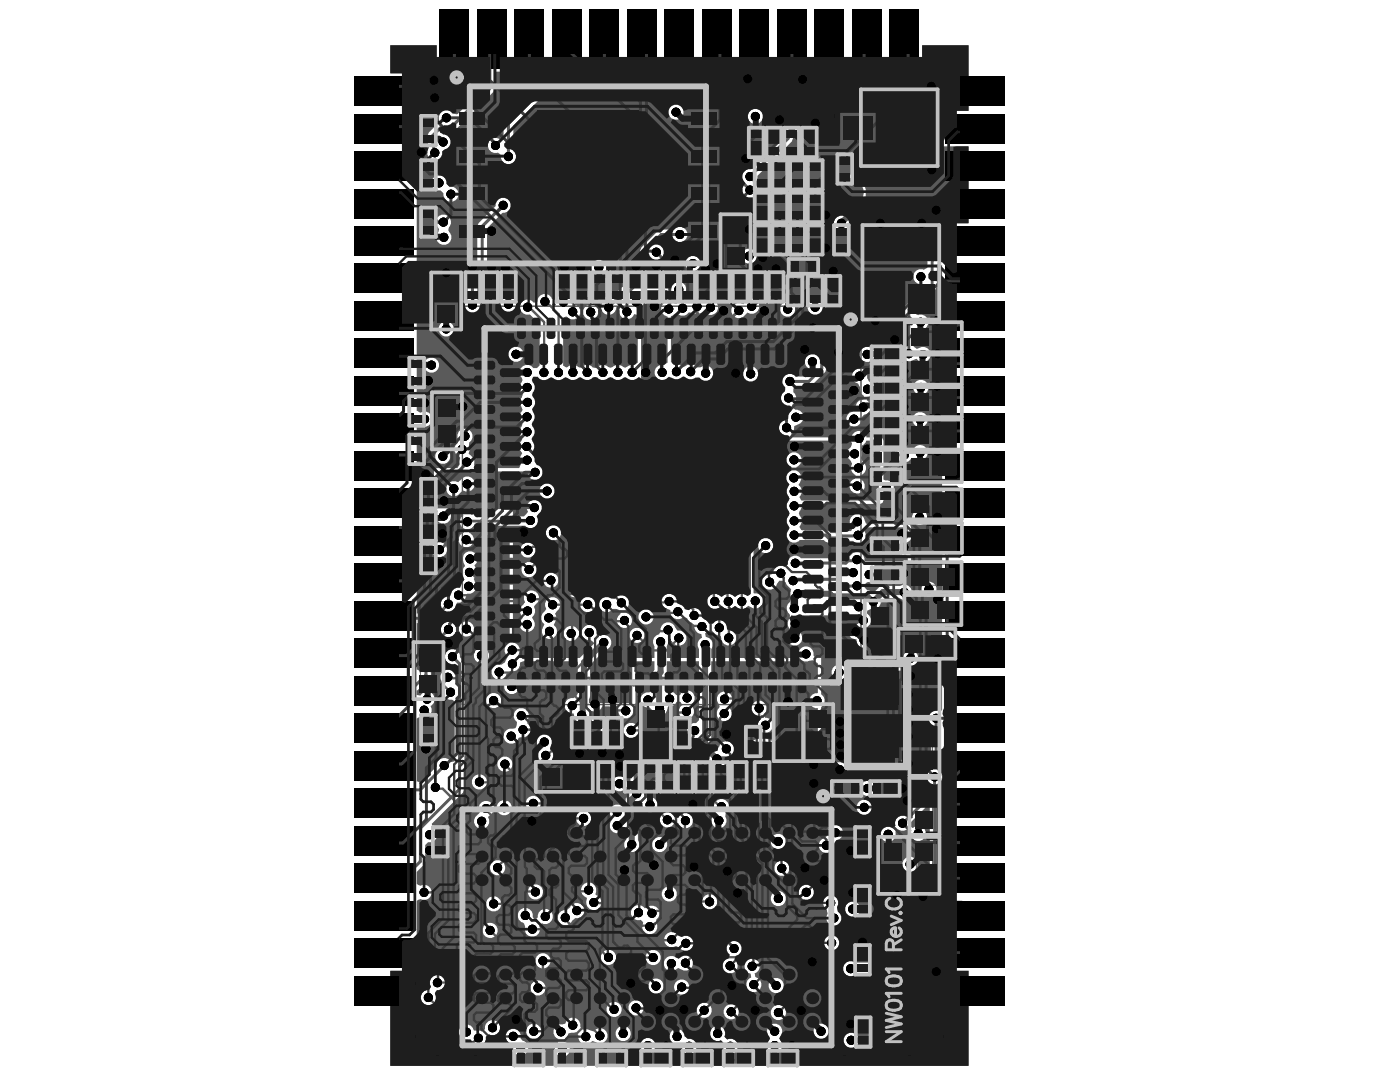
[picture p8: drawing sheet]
<svg xmlns="http://www.w3.org/2000/svg" width="279mm" height="216mm" viewBox="0 0 279 216" stroke-linecap="round" stroke-linejoin="round" font-family="sans-serif">
<g fill="none" stroke="#5a5a5a" stroke-width=".2">
<path d="M93.5 17h47.7v35.8h-47.7zM87.4 57h3.3v6.2h-3.3zM145.2 45.4h3.2v6.1h-3.2zM183.2 65.7h6.2v3.2h-6.2zM183.2 72.1h6.2v3.3h-6.2zM183.2 78.6h6.2v3.3h-6.2zM87.6 80.9h3.2v6.2h-3.2zM183.2 85.1h6.2v3.2h-6.2zM183.2 91.6h6.2v3.2h-6.2zM183.2 99h6.2v3.3h-6.2zM183.1 113.5h6.2v3.3h-6.2zM183.2 105.7h6.2v3.2h-6.2z"/>
<path d="M83.9 130.7h3.2v6.2h-3.2zM173.9 122.4h3.3v6.2h-3.3zM181.9 126.8h6.2v3.3h-6.2zM182.9 134.3h3.2v6.1h-3.2zM183.1 120.1h6.2v3.2h-6.2zM109.5 153.4h6.2v3.2h-6.2zM129.3 143.1h3.2v6.2h-3.2zM155.8 143.1h3.2v6.2h-3.2zM161.7 143.1h3.2v6.2h-3.2zM182.9 146h3.2v6.2h-3.2zM182.9 157.8h3.2v6.2h-3.2zM92 161.2h74.2v47.7h-74.2z"/>
<path d="M176.6 169.6h3.3v6.2h-3.3zM182.9 169.6h3.2v6.2h-3.2z"/>
</g>
<path d="M92.3 61.1h79.5v79.5h-79.5z" fill="none" stroke="#5a5a5a" stroke-width=".29"/>
<path d="M96.7 65.5h70.7v70.7h-70.7z" fill="none" stroke="#5a5a5a" stroke-width="1.2"/>
<g fill="#5a5a5a">
<path d="M114.4 83.2h35.3v35.2l-.6 .5a1.77 1.77 0 0 0-2.4 .2 1.77 1.77 0 0 0-2.7 0 1.65 1.65 0 0 0-2.6 0l-.4-.4-.4-.2h-4.9a1.83 1.83 0 0 1-1.9 0h-.6l-.5 .2-.4 .4-.4-.4-.4-.2h-5.5l-1.2 .5a1.52 1.52 0 0 0-2.1 .4h-.8a2.28 2.28 0 0 0-1.6-.2l-1.3-.4a3.1 3.1 0 0 1-2 .3h-.7l-.6-.6h-1.2l-.1-.1z"/>
<path d="M112.4 63.4l.7-.2a1.48 1.48 0 0 0 2.6-.5l.8 .1a1.5 1.5 0 0 0 1.7 1 1.5 1.5 0 0 0 1.2-1.7l.7-.1a1.49 1.49 0 0 0 1.5 .8 1.49 1.49 0 0 0 1.3-1.1l.7 .2a1.51 1.51 0 0 0 1.1 1.8 1.51 1.51 0 0 0 1.8-1l.8 .1v9.6l-.8 .5a1.9 1.9 0 0 0-1.8 .5 2.25 2.25 0 0 0-2.2-.4l-.7 .4-.5-.2a1.43 1.43 0 0 0-2.1 .1h-.9a1.44 1.44 0 0 0-2-.2l-.5 .3a2.25 2.25 0 0 0-2.3-.4l-.4 .3-.7-.3z"/>
<path d="M148 14.3h16.6v3.9l-8 7.9-.3 1.1-6.5 6.5h-.4l-.7 .3-.7-.3zM149.2 23.2a1.55 1.55 0 0 0 3.1 0 1.55 1.55 0 0 0-3.1 0z"/>
<path d="M77.9 9h9.3v5.3h9.6v3l-5.6 5.5-.8-.1a1.51 1.51 0 0 0-2-.5 1.51 1.51 0 0 0-.7 1.9l-.4 .7-1.7 1.7a2.52 2.52 0 0 0 0 2.6l-.1 .5a1.52 1.52 0 0 0 1 2.4 1.52 1.52 0 0 0 1.8-1.8l1-.6a1.49 1.49 0 0 0 .1-2.4l.3-.7 .9-.3 7.8-7.8 .3-.7v-3.4h10.5l.3 .6v.4l-8.7 8.7-.3 .7v2.8l-.8 .3a1.52 1.52 0 0 0-2.3 1 1.52 1.52 0 0 0 2 1.6l.6 .5v.6a1.52 1.52 0 0 0 2.2 1.1 1.52 1.52 0 0 0 .2-2.5v-5l8.8-8.8 .3-.6v-1.4h34.5v20.9l.3 .7 1.9 1.9a1.55 1.55 0 0 0 2.2 1.5 1.55 1.55 0 0 0 .2-2.7 2.05 2.05 0 0 0 .6-1.5l6.8-6.8 .3-1.1 7.9-7.9 .3-.7v-4.3h17.5v-5.3h9.3v13.1h-5.3v7.1h5.3v15.3h-5.3v4.3l-2.6 2.6-.3 .7v1.3l-.8 .4-.2-.1a1.52 1.52 0 0 0-1.8 1.4 1.52 1.52 0 0 0 1.7 1.6l.3 .7-3.6 3.6-.3 .7v7.7l-.3 .3a1.52 1.52 0 0 0 .2 2 1.52 1.52 0 0 0 1.9 .1l.7-.2 .3 .2a1.52 1.52 0 0 0 2.1 0 1.52 1.52 0 0 0 .1-2 1.52 1.52 0 0 0-2-.3l-.4 .1-.7-.5v-3.1l.8-.4 .3 .2a1.51 1.51 0 0 0 1.9-1.6 1.51 1.51 0 0 0-2.1-1.3l-.7-.4v-.6l4.2-4.2 .3-.7v-4.2l.3-.2 .7 .4v79.6l-.5 .6h-3.9l-.4 .3-.6 1a.94 .94 0 0 1-.9 1.3 .94 .94 0 0 1-.8-1.3l-.6-1-.4-.3h-7.4v-4.1a1.15 1.15 0 0 0-.8-.9l-.3-1.1-.5-.2a.88 .88 0 0 1-1-1 .88 .88 0 0 1 1.2-.7l.4-.1a1.56 1.56 0 0 0 2.1-.6 1.56 1.56 0 0 0-.6-2.2l.1-.5 .8-.3a1.48 1.48 0 0 0 1.9-1.2l.9-.9h2.8a1.52 1.52 0 0 0 2.1-.2 1.52 1.52 0 0 0 0-2 1.52 1.52 0 0 0-2-.3l-3.9 .1-1.5 1.4a1.43 1.43 0 0 0-1.1-.6l-.6-.6v-.5l.6-.6a1.52 1.52 0 0 0 1.8-.8 1.52 1.52 0 0 0-.5-1.9l.2-.7h6.6l.4-.2 .2-.5v-1.1a1.48 1.48 0 0 0-1.6-.9 .88 .88 0 0 1-.7-1 .88 .88 0 0 1 1.2-.7l.8-.4 .3-.4v-2.3l-.2-.4-.4-.2h-7.9l-.5-.1-.2-.7a1.52 1.52 0 0 0-2.3-1 1.52 1.52 0 0 0-.1 2.5l-.3 .7h-1.8l-.8 .4h-1.5l-.3-.3-.7-.3h-4.9l-.4-.7 .3-.3a1.45 1.45 0 0 0-.2-1.9l-.2-.5 .6-1.2v-.6l15.7-.1 .4-.2 .2-.4v-.9l.3-.2h.6a1.52 1.52 0 0 0 1.2-1.8 1.52 1.52 0 0 0-1.8-1.2l-.3-.1v-7.8l-.2-.4-.4-.2-2.8-.1a1.54 1.54 0 0 0-1.5-1.2 1.54 1.54 0 0 0-1.5 1.2l-11.8 .1-.2-.8a1.64 1.64 0 0 0 .6-1.5l1.2-.5a1.51 1.51 0 0 0 .6-1.7 1.51 1.51 0 0 0-1.6-1l-.6-.6v-.5h.1a1.5 1.5 0 0 0 .1-2.4l.1-.9 .4-.3h2.6l.7-.3 2.6-2.6 .3-.7v-4.3l1.1-1.2a3.6 3.6 0 0 0 5.5-2.3 3.6 3.6 0 0 0-4-4.4 3.6 3.6 0 0 0-2.8 5.3l-1.5 1.5-.3 .7v1.3l-.6 .6a1.51 1.51 0 0 0-1.7 1 1.51 1.51 0 0 0 .8 1.9l.3 .8-.8 .7h-2.2a1.49 1.49 0 0 0-1.7-.4 1.49 1.49 0 0 0-1 1.4h-4.6l-.4-.8 .2-.4a1.52 1.52 0 0 0-1.7-1.8 1.52 1.52 0 0 0-1.1 2.2l-.4 .8h-5.7l-.3-.8a1.51 1.51 0 0 0-.2-1.9 1.51 1.51 0 0 0-2-.1l-.9-.1a1.45 1.45 0 0 0-2.1-.2l-.5 .2-.5-.2a1.36 1.36 0 0 0-1.4-.3l-.6-.5v-9.1l.9-.6 .6 .3a1.53 1.53 0 0 0 2.1-.5l1.9 .3 1.1-.4 .4 .4a1.53 1.53 0 0 0 2.4-1.3 1.53 1.53 0 0 0-2.4-1.2l-.5 .2-.4-.4a1.53 1.53 0 0 0-2.2 .4l-1.3-.3a1.65 1.65 0 0 0-1.6 .6l-1-.4v-.8l.7-.4a1.53 1.53 0 0 0 2.1-.4 1.53 1.53 0 0 0-.4-2.1 1.53 1.53 0 0 0-2.1 .4l-.5 .5-.5-.2h-4.3l-.3-.7 .8-.8 .3-.7v-2.9l.7-.4a1.49 1.49 0 0 0 1.9-.6 1.49 1.49 0 0 0-.3-1.9l-.2-.9 .6-.5h2.1l.3 .3a1.52 1.52 0 0 0 2.1-.4 1.52 1.52 0 0 0-.3-2.1 1.52 1.52 0 0 0-2.1 .2h-2.5l-.7 .3-3.3 3.3-.3 .6v4.6l-2.4 2.5h-.6l-.7 .3-2.4 2.4h-.4a1.48 1.48 0 0 0-1.2 1.7l-.8 .1v-.2a1.5 1.5 0 0 0-1.5-.6 1.5 1.5 0 0 0-1.2 1l-.8-.1-.6-.7-1.1-.4-.1-.6a1.54 1.54 0 0 0-1.4-1.3 1.54 1.54 0 0 0-1.6 1.2l-.7-.3-.2-.3a1.51 1.51 0 0 0-1.7-.6 1.51 1.51 0 0 0-1 1.5l-.8 .2a1.51 1.51 0 0 0-2.7 .4 1.51 1.51 0 0 0 2 1.9l1.9 2v8.2l-.5 .5-.7 .1a1.51 1.51 0 0 0-2.2-.4 1.51 1.51 0 0 0-.2 2.2l.2 .5-.2 .5a1.42 1.42 0 0 0 0 2l.2 .5-.1 .5a1.43 1.43 0 0 0-.1 1.9l.2 .6-.2 .4a1.42 1.42 0 0 0 0 2l.2 .5-.2 .5a1.42 1.42 0 0 0-.1 1.9l.2 .6-.2 .4a1.58 1.58 0 0 0 .2 2.3 1.89 1.89 0 0 0-.3 2.3l-.3 .7h-8.6l-.4-.7 .1-.2a1.87 1.87 0 0 0-1.2-2 1.68 1.68 0 0 0 .1-1.5v-.7l.5-.4a1.52 1.52 0 0 0-1.2-2.4 1.52 1.52 0 0 0-1.5 2.2v.7l-.5 .4a1.71 1.71 0 0 0 1 2.5l-.2 .6v.8l-.4 .7h-4l-.5 .2-.2 .5v7.3l.4 1.3v.6a1.53 1.53 0 0 0 1.8 1.2 1.53 1.53 0 0 0 1.2-1.8l.6-.6h1.7l.1 .7a1.5 1.5 0 0 0 .3 2.7l-.1 .8a1.51 1.51 0 0 0-.8 2.2 1.51 1.51 0 0 0 2.4 .2 1.51 1.51 0 0 0-.6-2.4l.1-.7 .4-.2 .5-.5h10.2l.7 .6-.3 1.1-.6 .4a1.72 1.72 0 0 1-1.2-.9l-1.2 .2-.4 .2-.1 .4v21.3a1.83 1.83 0 0 0-1 1.8l.6 1.1-.5 1.1-.9 .4a1.53 1.53 0 0 0-1.8 1.2 1.53 1.53 0 0 0 1.2 1.8 1.53 1.53 0 0 0 1.8-1.2l.9-.4a1.58 1.58 0 0 0 1.8-1.8l.7-.3h10.6l.2 .3v6.2a1.29 1.29 0 0 1-1.4 .9 1.58 1.58 0 0 0-1.2 1.8 1.58 1.58 0 0 0 1.8 1.3 1.64 1.64 0 0 0 1.4 1.8l5 5.2 .9 .3h2.2l1.8 1.9v4.4l-.7 .1a1.52 1.52 0 0 0-2.2-1.1 1.52 1.52 0 0 0-.3 2.4 1.52 1.52 0 0 0 2.4-.4l.8 .1v.4l-.2 .8-.7 .7v1.5l-.8 .4a1.56 1.56 0 0 0-2.2 .3 1.56 1.56 0 0 0 .4 2.2 1.56 1.56 0 0 0-.4 2.2 1.56 1.56 0 0 0 2.2 .3l.8 .3v1.4a1.52 1.52 0 0 0 .2 2.1 1.52 1.52 0 0 0 2 0 1.52 1.52 0 0 0 .2-2.1v-7.2h.2l.7 .5a1.52 1.52 0 0 0 1.9 1.2 1.52 1.52 0 0 0 1.1-2 1.52 1.52 0 0 0-2.1-.9l-.5-.5v-.6l-.3-.6-.1-6.9-2.5-2.6 .3-.8a1.52 1.52 0 0 0 1.4-1.9 1.52 1.52 0 0 0-2.1-1 1.52 1.52 0 0 0-.6 2.3l-.4 .7h-2l-4.6-4.7 .4-.7 .3 .1a1.47 1.47 0 0 0 1.8-1.1h1.4l.3 .2 .9-.1 .6 .5a1.53 1.53 0 0 0 1.5 1.9 1.53 1.53 0 0 0 1.5-1.9l.4-1.2v-8.4h3.8v1.7l-.3 .8v3.2l-.7 .6a1.53 1.53 0 0 0-1.8 1.5 1.53 1.53 0 0 0 1.8 1.5l.5 .5 .3 .5a1.52 1.52 0 0 0 1.5 .7 1.52 1.52 0 0 0 1.2-1.2l.2-.6 .5-.1a1.37 1.37 0 0 0 1.2-1h.8l.3 .7-.3 .3a1.52 1.52 0 0 0 1.2 2.5 1.52 1.52 0 0 0 1.3-2.4l-.3-.6 .3-.3a1.51 1.51 0 0 0-.4-2.2 1.51 1.51 0 0 0-2.2 .7h-.8l-.4-.5-.6-.2h-.6l-.5-.6v-2.5l.3-.8v-2.2h6.4v11.8l-.6 .6h-.6a1.52 1.52 0 0 0-1.2 1.8 1.52 1.52 0 0 0 1.8 1.2l.6 .5 .1 1.7 2 2.2a1.51 1.51 0 0 0 2.2 1l5.2 .1v.1a3.7 3.7 0 0 0 5.9 .4 3.7 3.7 0 0 0-1.2-5.7 3.7 3.7 0 0 0-5.2 2.7h-1.5l-.5-.6a1.52 1.52 0 0 0-1.2-1.8 1.52 1.52 0 0 0-1.8 1.2l-.8 .2-.8-.7v-16.7h17.1l.5-.1 1.7 .2 1-.2 1 .6v5.9a1.51 1.51 0 0 0-1.7 1.5 1.51 1.51 0 0 0 1.7 1.5v13.1l.2 .5 .5 .2h2l.4-.3 .4-.7a1.22 1.22 0 0 1 .7-1.4 .89 .89 0 0 1 1 1.2l.5 .9 .4 .3h11.1l.4-.2 .2-.3 .2-.8-.1-.4-.2-.2a.87 .87 0 0 1-.5-1.1 .87 .87 0 0 1 1.2-.5 .87 .87 0 0 1 .4 1.2v.5l.9 .8v6.1l-2.6 2.6h-.5a1.49 1.49 0 0 0-1.1 2l-.6 .4a1.52 1.52 0 0 0-2.3 .8 1.52 1.52 0 0 0 1.4 2 1.52 1.52 0 0 0 1.5-2l.6-.5a1.47 1.47 0 0 0 2-.3l-.2 .2 .2-.2 .6 .5-.1 .3a1.52 1.52 0 0 0 1.6 1.9 1.52 1.52 0 0 0 1.2-2.2 1.52 1.52 0 0 0-2.4-.4l-.6-.5v-.6l3-3 .2-.5 .8 .2v16.8l.2 .6 2.2 2.2v13.2h5.3v19h-115.4v-19h5.3v-13.9l.7-.4 .4 .2a1.52 1.52 0 0 0 1.8-1.8 1.52 1.52 0 0 0-2.2-1.1l-.7-.3v-2.4l1.4-1.4 .3-.7v-3.3l.5-.5h.6a1.51 1.51 0 0 0 1.3-1.3 1.51 1.51 0 0 0-.9-1.6l-.2-.8 6.2-6.3 .3-.6v-25.1l-.3-.6-.6-.7a1.52 1.52 0 0 0-1.4-1.6 1.52 1.52 0 0 0-1.6 1.3 1.52 1.52 0 0 0 1.2 1.7l.6 .7v.2l-.7 .3-.2-.1a1.53 1.53 0 0 0-1.7 1 1.53 1.53 0 0 0 .5 1.8l.1 .9a1.53 1.53 0 0 0 0 1.7 1.53 1.53 0 0 0 1.6 .6l.5 .4v11.9l-.7 .2-.1-.2a1.51 1.51 0 0 0-1.8-.6 1.51 1.51 0 0 0-.9 1.6l-3.3 3.3-.7-.3v-12.5l.7-.4 .4 .2a1.52 1.52 0 0 0 1.6-.6 1.52 1.52 0 0 0 0-1.7 1.51 1.51 0 0 0 .4-2.4 1.51 1.51 0 0 0-2.4 .3l-.7-.1v-.9l2.5-2.4 .3-.7v-4.2l3.4-3.4 .9-.2 .6-.8 .8-.1a1.51 1.51 0 0 0 2.3 .8 1.51 1.51 0 0 0 0-2.5 1.51 1.51 0 0 0-2.3 .7l-.8 .1a1.5 1.5 0 0 0-1.7-1 1.5 1.5 0 0 0-1.2 1.6l-3.7 3.7-.3 .7v3.7l-.2 .1-.6-.4v-9.2h3.4l.7-.2 2.1-2.1a1.48 1.48 0 0 0 1.6-1.2l.2-.6h.6a2.06 2.06 0 0 0 1.4-1.7 1.52 1.52 0 0 0 1.6-.7 1.52 1.52 0 0 0 0-1.7l-.3-.6 .3-.3a1.45 1.45 0 0 0 .2-1.8l-.3-.6 .3-.4a1.52 1.52 0 0 0-1.2-2.4 1.52 1.52 0 0 0-1.3 2.4l.3 .5-.3 .4a1.47 1.47 0 0 0-.1 1.8l.3 .6-.4 .4-.5 1.2h-.6a2.02 2.02 0 0 0-1.4 1.7 1.5 1.5 0 0 0-1.8 1.7l-1.8 1.7h-3v-37.2l.7-.3a1.53 1.53 0 0 0 2.4-1.3 1.53 1.53 0 0 0-2.4-1.2l-.7-.5v-67.3h-5.3zM133.4 22.4a1.53 1.53 0 0 0 3 0 1.53 1.53 0 0 0-3 0zM86.4 35.7a1.6 1.6 0 0 0 0 1.7 1.6 1.6 0 0 0 1.6 .7l.5 .5a1.52 1.52 0 0 0 1.5 1.7 1.52 1.52 0 0 0 1.5-1.7 1.52 1.52 0 0 0-1.8-1.3l-.6-.6a1.51 1.51 0 0 0-1-1.6 1.51 1.51 0 0 0-1.7 .6zM166.1 36.4a3.6 3.6 0 0 0 1.9 5.4v.9l-.4 .4a1.52 1.52 0 0 0-1.2 1.6 1.52 1.52 0 0 0 1.5 1.4 1.52 1.52 0 0 0 1.5-1.4 2.47 2.47 0 0 0 1-2.9 3.6 3.6 0 0 0 1.6-5.7 3.6 3.6 0 0 0-5.9 .3zM87.2 43.5a1.45 1.45 0 0 0 .2 1.9l.2 .4-.1 .5a1.51 1.51 0 0 0 0 2.2 1.51 1.51 0 0 0 2.2-.1 1.51 1.51 0 0 0-.1-2.1l-.1-.4 .1-.6a1.51 1.51 0 0 0-.2-2.2 1.51 1.51 0 0 0-2.2 .4zM148 51.1a1.53 1.53 0 0 0 3 0 1.53 1.53 0 0 0-3 0zM136.8 52.6a1.52 1.52 0 0 0 3 0 1.52 1.52 0 0 0-3 0zM118 53.4a1.53 1.53 0 0 0 3 0 1.53 1.53 0 0 0-3 0zM146.6 60.7a1.53 1.53 0 0 0-.2 2.4 1.53 1.53 0 0 0 2.3-.3l.5-.4a1.53 1.53 0 0 0 2.1-.4 1.53 1.53 0 0 0-.4-2.2 1.53 1.53 0 0 0-2.2 .5l-.4 .4-.5-.2h-.6zM99.9 60.7a1.55 1.55 0 0 0 3.1 0 1.55 1.55 0 0 0-3.1 0zM99.2 40.1l-.3 1-3.4 3.4-.2 .7v8.8l-1.7 1.6-.3 .7v3.4a1.51 1.51 0 0 0-.1 2.2 1.51 1.51 0 0 0 2.2 0 1.51 1.51 0 0 0-.1-2.2v-3l1.6-1.7 .3-.6v-8.8l3.1-3.1a1.52 1.52 0 0 0 1.5-2.2 1.52 1.52 0 0 0-2.6-.2zM161.2 61.3a1.53 1.53 0 0 0 3 0 1.53 1.53 0 0 0-3 0zM155.7 61.7a1.53 1.53 0 0 0 3 0 1.53 1.53 0 0 0-3 0zM87.5 65.6a1.55 1.55 0 0 0 3.1 0 1.55 1.55 0 0 0-3.1 0zM101.4 70.7a1.55 1.55 0 0 0 3.1 0 1.55 1.55 0 0 0-3.1 0zM171.5 70.7a1.55 1.55 0 0 0 3.1 0 1.55 1.55 0 0 0-3.1 0zM84.6 72.9a1.53 1.53 0 0 0 3 0 1.53 1.53 0 0 0-3 0zM182.3 77.3a1.53 1.53 0 0 0 3 0 1.53 1.53 0 0 0-3 0zM170.3 74.2a1.52 1.52 0 0 0 .9 2.3 1.4 1.4 0 0 1 .4 1.4 1.2 1.2 0 0 0 .8 1.1l-.1 .7a1.49 1.49 0 0 0-1.5 1.8l-.6 .6a1.52 1.52 0 0 0-1.3 1.8 1.52 1.52 0 0 0 1.8 1.2 1.52 1.52 0 0 0 1.2-1.8l.6-.6a1.49 1.49 0 0 0 1.3-1.2 1.49 1.49 0 0 0-.8-1.6l.1-.8a1.51 1.51 0 0 0 1.5-1.3 1.51 1.51 0 0 0-1.1-1.6 1.4 1.4 0 0 1-.4-1.5 1.53 1.53 0 0 0-1.2-1.2 1.53 1.53 0 0 0-1.6 .7zM182.1 83.7a1.55 1.55 0 0 0 3.1 0 1.55 1.55 0 0 0-3.1 0zM179.2 89.9a1.52 1.52 0 0 0 .5 2.1 1.52 1.52 0 0 0 2.1-.4l.8-.2a1.52 1.52 0 0 0 2.2-.2 1.52 1.52 0 0 0-.3-2.1 1.52 1.52 0 0 0-2.2 .4l-.8 .1a1.47 1.47 0 0 0-2.3 .3zM86.8 91.1a1.55 1.55 0 0 0 3.1 0 1.55 1.55 0 0 0-3.1 0zM182 103.3a1.55 1.55 0 0 0 3.1 0 1.55 1.55 0 0 0-3.1 0zM86.2 109.7a1.53 1.53 0 0 0 3 0 1.53 1.53 0 0 0-3 0zM183.9 117.6a1.53 1.53 0 0 0 3 0 1.53 1.53 0 0 0-3 0zM94.6 130.8a1.53 1.53 0 0 0 3 0 1.53 1.53 0 0 0-3 0zM180.2 131.3a1.55 1.55 0 0 0 3.1 0 1.55 1.55 0 0 0-3.1 0zM100.6 137a1.53 1.53 0 0 0 3 0 1.53 1.53 0 0 0-3 0zM97 139.8a1.52 1.52 0 0 0 3 0 1.52 1.52 0 0 0-3 0zM143.3 138.6a1.46 1.46 0 0 0 .1 1.8l.2 .6a2.08 2.08 0 0 0-.3 2.2 1.52 1.52 0 0 0 2.1 .4 1.52 1.52 0 0 0 .3-2.1l-.2-.6a2.08 2.08 0 0 0 .4-2.3 1.53 1.53 0 0 0-2.6 0zM150.6 140.1a1.51 1.51 0 0 0-.6 1.7 1.51 1.51 0 0 0 1.6 1l.2 .8a1.51 1.51 0 0 0 .1 2.4 1.51 1.51 0 0 0 2.3-.9 1.51 1.51 0 0 0-1.5-1.9l-.2-.7a1.51 1.51 0 0 0 .2-2.1 1.51 1.51 0 0 0-2.1-.3zM102.8 142a1.52 1.52 0 0 0 .4 2.1l-.3 1.2-.6 .1a1.53 1.53 0 0 0-1.8 1.2 1.53 1.53 0 0 0 1.2 1.8 1.53 1.53 0 0 0 1.8-1.2l.6-.1a1.52 1.52 0 0 0 1.7-.9 1.52 1.52 0 0 0-.6-1.9l.1-.6a1.53 1.53 0 0 0-.4-2.2 1.53 1.53 0 0 0-2.1 .5zM107.4 147.2a1.52 1.52 0 0 0 .4 2.1l-.2 .7a1.52 1.52 0 0 0 .6 2.1 1.52 1.52 0 0 0 2-.6 1.52 1.52 0 0 0-.4-2l.2-.8a1.51 1.51 0 0 0-.6-2 1.51 1.51 0 0 0-2 .5zM99.2 152.5a1.55 1.55 0 0 0 3.1 0 1.55 1.55 0 0 0-3.1 0zM94.2 156a1.53 1.53 0 0 0 3 0 1.53 1.53 0 0 0-3 0zM171.6 157.3a1.55 1.55 0 0 0 3.1 0 1.55 1.55 0 0 0-3.1 0zM95.7 160.5a1.54 1.54 0 0 0 0 1.7 1.85 1.85 0 0 0-.8 2.5 1.53 1.53 0 0 0 2.1 .4 1.53 1.53 0 0 0 .4-2.1l.9-.8 .1-.4 .8-.1a1.51 1.51 0 0 0 2.4 .7 1.51 1.51 0 0 0-.1-2.5 1.51 1.51 0 0 0-2.3 .8l-.8 .1a1.5 1.5 0 0 0-1.2-1 1.5 1.5 0 0 0-1.5 .7zM104.9 160.3a1.55 1.55 0 0 0 3.1 0 1.55 1.55 0 0 0-3.1 0zM170.9 161.1a1.55 1.55 0 0 0 3.1 0 1.55 1.55 0 0 0-3.1 0zM114.9 163.3a1.55 1.55 0 0 0 3.1 0 1.55 1.55 0 0 0-3.1 0zM142.7 160.1a1.53 1.53 0 0 0 0 1.7l-.1 .7a1.53 1.53 0 0 0-.4 2.1 1.53 1.53 0 0 0 2.1 .4 1.53 1.53 0 0 0 .4-2.1l.1-.7a1.53 1.53 0 0 0 .3-2.3 1.53 1.53 0 0 0-2.4 .2zM132.3 162.3a1.52 1.52 0 0 0-.1 2.5 1.52 1.52 0 0 0 2.4-.7l.8 .1a1.51 1.51 0 0 0 2.3 .8 1.51 1.51 0 0 0 0-2.4 1.51 1.51 0 0 0-2.3 .6l-.8-.1a1.49 1.49 0 0 0-2.3-.8zM153.8 167.9a1.53 1.53 0 0 0 3 0 1.53 1.53 0 0 0-3 0zM130.1 168.5a1.55 1.55 0 0 0 3.1 0 1.55 1.55 0 0 0-3.1 0zM165.5 165.3l-.3 .5v.6l-.5 .8a1.52 1.52 0 0 0-1.3 1.7 1.52 1.52 0 0 0 1.8 1.3 1.52 1.52 0 0 0 1.2-1.8l.5-.8a1.52 1.52 0 0 0 1.1-2.3 1.52 1.52 0 0 0-2.5 0zM180.1 172.5a1.53 1.53 0 0 0 3 0 1.53 1.53 0 0 0-3 0zM97.8 173.1a1.53 1.53 0 0 0 3 0 1.53 1.53 0 0 0-3 0zM154.5 173.3a1.53 1.53 0 0 0 3 0 1.53 1.53 0 0 0-3 0zM105.3 178a1.55 1.55 0 0 0 3.1 0 1.55 1.55 0 0 0-3.1 0zM159.4 178a1.52 1.52 0 0 0 3 0 1.52 1.52 0 0 0-3 0zM132 178.4a1.55 1.55 0 0 0 3.1 0 1.55 1.55 0 0 0-3.1 0zM153.8 179.3a1.55 1.55 0 0 0 3.1 0 1.55 1.55 0 0 0-3.1 0zM140.1 180a1.53 1.53 0 0 0 3 0 1.53 1.53 0 0 0-3 0zM116.2 176.7a1.65 1.65 0 0 0 1 2.5 1.58 1.58 0 0 0 .6 2.3 1.58 1.58 0 0 0 2.2-.9 1.58 1.58 0 0 0-1.2-2.1 1.58 1.58 0 0 0-.5-2.1 1.58 1.58 0 0 0-2.1 .3zM97 180.4a1.53 1.53 0 0 0 3 0 1.53 1.53 0 0 0-3 0zM168.6 181.4a1.55 1.55 0 0 0 3.1 0 1.55 1.55 0 0 0-3.1 0zM104 181.4a1.57 1.57 0 0 0-.7 1.6 1.57 1.57 0 0 0 1.3 1.2l.2 .7a1.51 1.51 0 0 0 1.5 2 1.51 1.51 0 0 0 1.3-2.2l.5-.5a1.51 1.51 0 0 0 2.2-.9 1.51 1.51 0 0 0-1.4-1.9 1.51 1.51 0 0 0-1.6 1.6l-.6 .6-.4-.6a1.53 1.53 0 0 0-.6-1.6 1.53 1.53 0 0 0-1.7 0zM111.5 182.3a1.51 1.51 0 0 0 .6 2.1 1.51 1.51 0 0 0 2.1-.7l.6-.5a1.52 1.52 0 0 0 1.8-1.1 1.52 1.52 0 0 0-.9-1.8 1.52 1.52 0 0 0-1.9 .8l-.7 .5h-.6l-.5 .2zM164.5 179.3a1.51 1.51 0 0 0 .5 2.2l.2 .8a1.52 1.52 0 0 0 .4 2.2 1.52 1.52 0 0 0 2.1-.5 1.52 1.52 0 0 0-.5-2.1l-.2-.9a1.52 1.52 0 0 0-.4-2.1 1.52 1.52 0 0 0-2.1 .4zM126.2 181.3a1.51 1.51 0 0 0 0 1.7 1.51 1.51 0 0 0 1.7 .5l.5 .6a1.51 1.51 0 0 0 1.2 2.3 1.51 1.51 0 0 0 1.4-2.1v-.8a1.53 1.53 0 0 0 .4-2.1 1.53 1.53 0 0 0-2.1-.4l-.6 .3a1.55 1.55 0 0 0-2.5 0zM96.3 185.6a1.53 1.53 0 0 0 3 0 1.53 1.53 0 0 0-3 0zM164.4 188.1a1.55 1.55 0 0 0 3.1 0 1.55 1.55 0 0 0-3.1 0zM132.8 186.6a1.53 1.53 0 0 0 .2 2 1.53 1.53 0 0 0 1.9 .2l.7 .3a1.53 1.53 0 0 0 2.1 .4 1.53 1.53 0 0 0 .4-2.1 1.53 1.53 0 0 0-2.1-.4l-.7-.4a1.53 1.53 0 0 0-2.5 0zM132.7 191.4a1.57 1.57 0 0 0 .5 2.2 1.57 1.57 0 0 0 2.1-.5l.6 .3a1.52 1.52 0 0 0 2.1-.2 1.52 1.52 0 0 0-.1-2.1 1.52 1.52 0 0 0-2.1-.1l-.4 .3-.5-.3a1.51 1.51 0 0 0-2.2 .4zM168.5 192.4a1.52 1.52 0 0 0 .2 2 1.52 1.52 0 0 0 2 .1h6.9a3.6 3.6 0 0 0 5.6 1.7 3.6 3.6 0 0 0 0-5.8 3.6 3.6 0 0 0-5.6 1.7h-6.9a1.5 1.5 0 0 0-2.2 .3zM119.9 191a1.55 1.55 0 0 0 3.1 0 1.55 1.55 0 0 0-3.1 0zM128.8 191.1a1.55 1.55 0 0 0 3.1 0 1.55 1.55 0 0 0-3.1 0zM106.8 191.7a1.55 1.55 0 0 0 3.1 0 1.55 1.55 0 0 0-3.1 0zM145.7 188a1.51 1.51 0 0 0-.1 2.5l-.2 .7a1.52 1.52 0 0 0-1.1 2.2 1.52 1.52 0 0 0 2.3 .5 1.52 1.52 0 0 0 0-2.4l.2-.7a1.52 1.52 0 0 0 1.1-2.1 1.52 1.52 0 0 0-2.2-.7zM149.3 191.5a1.55 1.55 0 0 0-.7 1.6 1.55 1.55 0 0 0 1.2 1.2l.1 .8a1.52 1.52 0 0 0-.6 2.4 1.52 1.52 0 0 0 2.5-.3 1.52 1.52 0 0 0-1.1-2.2l-.1-.8a1.51 1.51 0 0 0 .9-2.1 1.51 1.51 0 0 0-2.2-.6zM153.4 196.7a1.53 1.53 0 0 0 3 0 1.53 1.53 0 0 0-3 0zM129.4 196.8a1.52 1.52 0 0 0 3 0 1.52 1.52 0 0 0-3 0zM134.5 197a1.55 1.55 0 0 0 3.1 0 1.55 1.55 0 0 0-3.1 0zM105.8 197.1a1.55 1.55 0 0 0 3.1 0 1.55 1.55 0 0 0-3.1 0zM86 195.2a2.04 2.04 0 0 0-.1 1.8l-.3 .6a1.52 1.52 0 0 0-1.6 1.7 1.52 1.52 0 0 0 2 1.2 1.52 1.52 0 0 0 .8-2.2l.4-.7a1.52 1.52 0 0 0 1.5-2.2 1.52 1.52 0 0 0-2.7-.2zM125.4 201.1a1.55 1.55 0 0 0 3.1 0 1.55 1.55 0 0 0-3.1 0zM121 201.4a1.55 1.55 0 0 0 3.1 0 1.55 1.55 0 0 0-3.1 0zM139 201.6a1.55 1.55 0 0 0 3.1 0 1.55 1.55 0 0 0-3.1 0zM144.4 201.9a1.53 1.53 0 0 0 3 0 1.53 1.53 0 0 0-3 0zM153.8 202a1.55 1.55 0 0 0 3.1 0 1.55 1.55 0 0 0-3.1 0zM91.8 205.1a1.53 1.53 0 0 0 0 1.7 1.53 1.53 0 0 0 1.6 .6l.6 .1a1.52 1.52 0 0 0 1.7 1.2 1.52 1.52 0 0 0 1.3-1.8l.6-.5a1.52 1.52 0 0 0 2.1-1 1.52 1.52 0 0 0-1.4-1.9 1.52 1.52 0 0 0-1.5 1.8l-.6 .5-.4-.1-1.2-.1a1.53 1.53 0 0 0-1.2-1.2 1.53 1.53 0 0 0-1.6 .7zM162.4 205.8a1.53 1.53 0 0 0 3 0 1.53 1.53 0 0 0-3 0zM105 205.8a1.55 1.55 0 0 0 3.1 0 1.55 1.55 0 0 0-3.1 0zM122.8 206.2a1.55 1.55 0 0 0 3.1 0 1.55 1.55 0 0 0-3.1 0zM111.1 204.6a1.5 1.5 0 0 0 .3 2.7v.8a1.51 1.51 0 0 0-.3 2.3 1.51 1.51 0 0 0 2.4-.2 1.51 1.51 0 0 0-.7-2.2v-.8l.4-.5 .3-.5 1.4-.2 .5 .5a1.55 1.55 0 0 0 .9 1.8 1.55 1.55 0 0 0 1.9-.6l.7 .2a1.54 1.54 0 0 0 2.1-.4 1.54 1.54 0 0 0-.5-2.1 1.54 1.54 0 0 0-2.1 .4l-1.2-.4-.8 .1-.6-.6a1.52 1.52 0 0 0-1.2-1.8 1.52 1.52 0 0 0-1.8 1.2l-1.1 .1zM168.3 207.6a1.55 1.55 0 0 0 3.1 0 1.55 1.55 0 0 0-3.1 0zM153.3 204.9a1.46 1.46 0 0 0 .1 1.8l.3 .5a2.24 2.24 0 0 0-.4 2.3 1.52 1.52 0 0 0 2.2 .4 1.52 1.52 0 0 0 .3-2.2l-.3-.5a2.25 2.25 0 0 0 .4-2.3 1.53 1.53 0 0 0-2.6 0zM127.8 208.6a1.53 1.53 0 0 0 3 0 1.53 1.53 0 0 0-3 0zM142 205.4a1.51 1.51 0 0 0 .1 1.8 1.51 1.51 0 0 0 1.8 .4l.5 .5a1.51 1.51 0 0 0 1.2 2.2 1.51 1.51 0 0 0 1.7-1.7 1.51 1.51 0 0 0-2.2-1.2l-.5-.5a1.51 1.51 0 0 0-.6-2 1.51 1.51 0 0 0-2 .5zM133.9 206a1.54 1.54 0 0 0 0 1.7 1.54 1.54 0 0 0 1.5 .6l.6 .6a1.52 1.52 0 0 0 1.8 1.4 1.52 1.52 0 0 0 1.3-1.8 1.52 1.52 0 0 0-1.9-1.2l-.6-.6a1.5 1.5 0 0 0-1.1-1.4 1.5 1.5 0 0 0-1.6 .7zM101.2 205.9a1.53 1.53 0 0 0 .9 2.4l.3 .4a1.52 1.52 0 0 0 1.2 1.9 1.52 1.52 0 0 0 1.8-1.2 1.52 1.52 0 0 0-1.2-1.8l-.3-.5a1.52 1.52 0 0 0-.9-1.7 1.52 1.52 0 0 0-1.8 .5z"/>
<path d="M87.3 94.1h18v.4a1.52 1.52 0 0 0 2.2 1.1 1.52 1.52 0 0 0 .4-2.4v-16.5h20v-15.3l.3-.3a1.47 1.47 0 0 0-.3-2v-1.2h5.3v2.3a1.52 1.52 0 0 0-1.3 1.5 1.52 1.52 0 0 0 1.3 1.5v9.1l-.7 .5a1.52 1.52 0 0 0-1.9 1.5 1.52 1.52 0 0 0 1.9 1.5l.7 .5v.4h23l.1 .1a.89 .89 0 0 1 .2 1.3 1.51 1.51 0 0 0-.6 1.6 1.51 1.51 0 0 0 1.1 1.2v3h-.3a1.51 1.51 0 0 0-1.2 1.6 1.51 1.51 0 0 0 1.5 1.3v1.1h12.7l.4 .6-.3 .7a1.5 1.5 0 0 0-.1 2.6l.4 .7-.1 .2a1.44 1.44 0 0 0 .7 2v.8a1.51 1.51 0 0 0-.9 2.3 1.51 1.51 0 0 0 2.4 .2 1.51 1.51 0 0 0-.5-2.4v-.8a1.51 1.51 0 0 0 1.1-1.2 1.51 1.51 0 0 0-.6-1.5l-.4-.7 .1-.2a1.65 1.65 0 0 0-.1-1.6l.2-.7 .7-.6 .2-.4h2.8v8.6a1.46 1.46 0 0 0 0 1.7v1.7h-15.7l-.5-.7 .1-.2a1.56 1.56 0 0 0-.2-2.3 1.64 1.64 0 0 0-.5-2.8l.1-.7 .3-.2a1.52 1.52 0 0 0 .3-2.3 1.52 1.52 0 0 0-2.4 .2 1.52 1.52 0 0 0 .7 2.3v.7l-.3 .2a1.58 1.58 0 0 0-.1 2.6 1.77 1.77 0 0 0-.2 2.3l.3 .5-.3 .5a1.42 1.42 0 0 0 .1 2l.2 .4-.2 .5a1.42 1.42 0 0 0-.1 2l.3 .5-.3 .4a1.5 1.5 0 0 0 .2 2.1 1.5 1.5 0 0 0 2.1-.2h4.8l.3 .3 .7 .3h2.3l.8-.4h1.8l.1 .2a1.53 1.53 0 0 0 1.9-.2 1.53 1.53 0 0 0 .2-1.9l.4-.8h8.3v2.2l-.5 .3a1.53 1.53 0 0 0-1.9 1.5 1.53 1.53 0 0 0 1.9 1.5l.5 .3v1h-8.7a1.52 1.52 0 0 0-.9-1.8 1.52 1.52 0 0 0-1.9 .7h-.4l-.9 .5h-8.6a1.5 1.5 0 0 0-1.7-.4 1.5 1.5 0 0 0-.9 1.6l-.6 .5a1.56 1.56 0 0 0-2.3 1.1l-.4 .4h-.6a1.54 1.54 0 0 0-.7 2.7 1.54 1.54 0 0 0 2.5-.9l.4-.5h.6l.7 .3 .2 .5 .9 .9a1.73 1.73 0 0 0 0 1.7l-.2 .8-.4 .4a1.47 1.47 0 0 0 .2 2l.1 .9a1.43 1.43 0 0 0-.1 1.9l.2 .6-.2 .4a1.51 1.51 0 0 0 0 2.1 1.51 1.51 0 0 0 2.1 .1 1.51 1.51 0 0 0 .2-2.1l-.2-.6 .2-.4a1.43 1.43 0 0 0 .1-1.9l.3-.7h11.6v1.2l-.7 .5a1.52 1.52 0 0 0-1.8 1.4 1.52 1.52 0 0 0 1.6 1.6 1.42 1.42 0 0 0 .9 1.6v4.7h8l.5 .8a1.52 1.52 0 0 0 1.5 1.8 1.52 1.52 0 0 0 1.4-1.8l.5-.8h3.8l.5 .5v7.5l-.7 .1a1.5 1.5 0 0 0-1.8 .7 1.5 1.5 0 0 0 .4 1.9v6.3l-2.7 2.6-.6-.4 .2-.3a1.52 1.52 0 0 0-1.1-1.8 1.52 1.52 0 0 0-1.8 .8 1.52 1.52 0 0 0 .6 2l-.1 .7h-10.9l-.4-.5v-.6a1.53 1.53 0 0 0-1.8-1.2 1.53 1.53 0 0 0-1.2 1.8l-.4 .5h-1.8v-13.3a1.52 1.52 0 0 0 0-2.6v-7.2h-1.2l-.3-.5v-.6a1.53 1.53 0 0 0-1.8-1.2 1.53 1.53 0 0 0-1.2 1.8l-.4 .5h-17.1l.1-1.8a1.5 1.5 0 0 0-1.1-2.4l-.2-.7 .7-.5h.8l.5 .6 1.2 .5v.5a1.52 1.52 0 0 0 1.6 1.3 1.52 1.52 0 0 0 1.5-1.4 1.52 1.52 0 0 0-1.3-1.6l-.6-.2-.1-.5a1.51 1.51 0 0 0-1.1-1.3 1.51 1.51 0 0 0-1.6 .6h-.8l-.6-.7-.9-.6v-.6a1.6 1.6 0 0 0-2.6-.8l-.7-.2-.6-.7-.9-.4-.1-.7 .6-.5h4.9l.6 .5v.6a1.61 1.61 0 0 0 1.2 1.2 1.61 1.61 0 0 0 1.6-.6 1.78 1.78 0 0 0 2.7 0 1.68 1.68 0 0 0 2.6 0 1.8 1.8 0 0 0 2.7-.2 1.56 1.56 0 0 0 0-1.7 1.56 1.56 0 0 0-1.6-.6v-35.2l-.2-.5-.5-.2h-35.3l-.5 .2-.2 .5v35.3l.2 .5 .5 .2h1.2l.4 .7a1.51 1.51 0 0 0 1.1 2.3 1.51 1.51 0 0 0 1.6-2l.2-.5 .3-.3 .4 .9a1.53 1.53 0 0 0 .9 1.7 1.53 1.53 0 0 0 1.9-.5 1.53 1.53 0 0 1 1.3 .4l.1 .6a1.52 1.52 0 0 0-.2 2.4 1.52 1.52 0 0 0 2.4-.4 1.52 1.52 0 0 0-1-2.2l-.1-.7a1.49 1.49 0 0 0 .6-1.7l.5-.7h5.5l.5 .5v.6a2.12 2.12 0 0 0 1.8 1.5 1.58 1.58 0 0 0 .8 1.6 1.58 1.58 0 0 0 1.9-.2l.6 .1 .6 .8 .9 .6v.6a1.46 1.46 0 0 0 1.4 1.2l.1 .8-.2 .1a1.51 1.51 0 0 0-.4 2.1v1.8h-6.4v-2.4l.2-.9 .8-.1 .1 .3a1.53 1.53 0 0 0 2.7-.3 1.53 1.53 0 0 0-1.7-2.1l-.6-1a1.53 1.53 0 0 0-1.9-.5 1.53 1.53 0 0 0-.9 1.7l-.3 .6h-.2a1.48 1.48 0 0 0-.7 2.3v2.4h-4.4v9h-8.7v-.8l.3-.6v-6.2l3-3a1.52 1.52 0 0 0 1.1-2 1.52 1.52 0 0 0-2.2-.8l-.6-.5a1.51 1.51 0 0 0-1.2-1.7 1.51 1.51 0 0 0-1.7 1.1h-.8a1.51 1.51 0 0 0-2.4-.6 1.51 1.51 0 0 0 .1 2.5 1.51 1.51 0 0 0 2.3-.9h.8a1.46 1.46 0 0 0 1.7 .9l.7 .7-2.9 2.9h-11.9l-.3-.7a1.5 1.5 0 0 0-1.1-2.4v-21.3l.7-.2a1.38 1.38 0 0 0 1.5 1l.1 .7-.2 .1a1.53 1.53 0 0 0-.1 2.5 1.53 1.53 0 0 0 2.4-.7 1.53 1.53 0 0 0-1.5-2l-.1-.8 .6-.5 .2-.5v-.6l.5-.7a1.47 1.47 0 0 0 .6-2.2l.8-.9a1.52 1.52 0 0 0-1.3-2.3 1.52 1.52 0 0 0-1.2 2.3l-.8 .9h-2.2v-1.6h-15.1zM89.3 96.7a1.53 1.53 0 0 0 .4 2.1 1.53 1.53 0 0 0 2.1-.4l.5-.5a1.54 1.54 0 0 0 2.2-.4 1.54 1.54 0 0 0-.4-2.1 1.54 1.54 0 0 0-2.1 .3l-.5 .5a1.71 1.71 0 0 0-2.2 .5zM107.7 98a1.52 1.52 0 0 0 3 0 1.52 1.52 0 0 0-3 0zM108.9 106.3a1.55 1.55 0 0 0 3.1 0 1.55 1.55 0 0 0-3.1 0zM151.3 108.9a1.53 1.53 0 0 0 3 0 1.53 1.53 0 0 0-3 0zM104.1 113.7a1.52 1.52 0 0 0 3 0 1.52 1.52 0 0 0-3 0zM108.4 115.8a1.55 1.55 0 0 0 3.1 0 1.55 1.55 0 0 0-3.1 0zM127.4 123.1a1.53 1.53 0 0 0 3 0 1.53 1.53 0 0 0-3 0zM104.8 118.5l-.2 .5v.6l.2 .6-.4 .4a1.68 1.68 0 0 0-.1 2.7 1.53 1.53 0 0 0-.4 2.1 1.53 1.53 0 0 0 2.1 .5 1.53 1.53 0 0 0 .5-2.2l-.3-.5a1.68 1.68 0 0 0 .4-2.1l.3-.5a1.53 1.53 0 0 0 .2-2.4 1.53 1.53 0 0 0-2.3 .3zM109 119.8l-.2 .6v.6l.2 .5-.3 .5a1.53 1.53 0 0 0 0 2.6 1.85 1.85 0 0 0 .1 2.6 1.53 1.53 0 0 0 2.1-.4 1.53 1.53 0 0 0-.4-2.1 1.97 1.97 0 0 0 .3-2.3l.3-.5a1.53 1.53 0 0 0 .3-2.3 1.53 1.53 0 0 0-2.4 .2zM125.6 126.8a1.55 1.55 0 0 0 3.1 0 1.55 1.55 0 0 0-3.1 0zM165.9 134.1a1.55 1.55 0 0 0 3.1 0 1.55 1.55 0 0 0-3.1 0z"/>
</g>
<path d="M105.3 61.3h.3l3 3v10M108.8 60.2h.2l2.5 2.5v11.6M111.5 74.3h.1" fill="none" stroke="#5a5a5a" stroke-width=".47"/>
<path d="M169.2 38.4v4.8l-1.3 1.4M169.2 38.4h.1M180.5 118.2l-4.3-.1-1.9 1.9h-.2l-1-1h-7l-.5-.5h-6.4M120.5 128.2l-4 4v6.7l-.2 .2v3.4l-.2 .2 5.7 5.8h2.7l2.6 2.5v7.4M131.8 128v6.1l-.3 .3 .1 7M140.7 128.6v20.5l2.4 2.3M127.1 158.5l-1 1v9M152.1 150.9l-.7 .7-8-.1M173.9 148h-1.2l-2.8 2.7h-2l-.1 .1M169.8 193.3h11.2" fill="none" stroke="#5a5a5a" stroke-width="1.2"/>
<g fill="none" stroke="#5a5a5a" stroke-width=".6">
<path d="M97.7 10.3v7.4l-7.8 7.8h-2l-1.6 1.6v1.3l.3 .3v1.6l.2 .2M110.5 10.5v5.2l-9 9v6.5M147.9 10.5v1.7l-.9 .9v22.1l2.7 2.7M165.5 10.4v8.2l-8.2 8.2v.8l-7.6 7.6M100.4 41l-4.2 4.2v9.2l-1.9 1.9v4.6M135.7 46.8h-3.7l-3.3 3.2v5l-3 3.1h-1l-3.2 3.2M167.8 65l-3.8 3.8v4.7l-2.6 2.6h-3.8M89.5 120.5l-2.9 2.9h-7.2M89.5 125.6l-4.5 4.5v4.6l-2.4 2.4M89.5 125.6h.1M90.3 131l1.4 1.4v25.1l-7.8 7.8v6.6l-3.4 3.4h-1.1M88.7 152.8l-4.8 4.8h-4.6"/>
<path d="M186.5 155v22.7l2.4 2.3h3.1M186.8 143.3v7.9l-2.9 2.9v6.5l-3.8 3.7"/>
</g>
<path d="M189.5 48.6l-3.5 3.5v4.9l-4.6 4.7v8.9M105.9 103.9l-.2 .1h-12.3l-.1 .1" fill="none" stroke="#5a5a5a" stroke-width=".54"/>
<path d="M158.3 115.9l.2-.3h.5h8.1l1.3 1.3h2.6M158.5 106.8h6.3l.6 .6h2.3l.4-.5h3l.2-.1M171 111.7l-.2 .2h-1.5l-.5 .5h-10.1" fill="none" stroke="#5a5a5a" stroke-width=".61"/>
<path d="M114.4 83.2h35.3v35.3h-35.3z" fill-rule="evenodd" fill="#5a5a5a"/>
<g fill="#000">
<circle cx="86.6" cy="16" r=".9"/>
<circle cx="86.7" cy="19.5" r=".9"/>
<circle cx="149.2" cy="15.7" r=".9"/>
<circle cx="160.2" cy="15.9" r=".9"/>
<circle cx="185.9" cy="17.2" r=".9"/>
<circle cx="84.1" cy="30.4" r=".9"/>
<circle cx="86.8" cy="30.5" r=".9"/>
<circle cx="87.6" cy="36.5" r=".9"/>
<circle cx="88.4" cy="28.3" r=".9"/>
<circle cx="89.1" cy="23.5" r=".9"/>
<circle cx="90" cy="38.7" r=".9"/>
<circle cx="98.9" cy="29" r=".9"/>
<circle cx="101.5" cy="31.2" r=".9"/>
<circle cx="110.3" cy="34.9" r=".9"/>
<circle cx="110.3" cy="24.3" r=".9"/>
<circle cx="110.3" cy="29.6" r=".9"/>
<circle cx="110.3" cy="39.6" r=".9"/>
<circle cx="124.4" cy="34.9" r=".9"/>
<circle cx="124.4" cy="24.3" r=".9"/>
<circle cx="124.4" cy="29.6" r=".9"/>
<circle cx="124.4" cy="39.6" r=".9"/>
<circle cx="134.9" cy="22.4" r=".9"/>
<circle cx="148.8" cy="31.6" r=".9"/>
<circle cx="149.7" cy="35.2" r=".9"/>
<circle cx="149.7" cy="37.9" r=".9"/>
<circle cx="150.8" cy="23.2" r=".9"/>
<circle cx="155.6" cy="23.9" r=".9"/>
<circle cx="162.7" cy="24.6" r=".9"/>
<circle cx="165.6" cy="23.1" r=".9"/>
<circle cx="186" cy="33.9" r=".9"/>
<circle cx="88.5" cy="44.3" r=".9"/>
<circle cx="88.6" cy="47.4" r=".9"/>
<circle cx="89" cy="54.4" r=".9"/>
<circle cx="94.3" cy="53.3" r=".9"/>
<circle cx="98.1" cy="53.4" r=".9"/>
<circle cx="98.1" cy="46.1" r=".9"/>
<circle cx="100.4" cy="41" r=".9"/>
<circle cx="100.9" cy="53.5" r=".9"/>
<circle cx="110.3" cy="44.3" r=".9"/>
<circle cx="112.6" cy="53.3" r=".9"/>
<circle cx="115.9" cy="53.3" r=".9"/>
<circle cx="119.5" cy="53.4" r=".9"/>
<circle cx="124.4" cy="44.3" r=".9"/>
<circle cx="126.9" cy="53.1" r=".9"/>
<circle cx="130.9" cy="53" r=".9"/>
<circle cx="131" cy="50.3" r=".9"/>
<circle cx="134.7" cy="51.9" r=".9"/>
<circle cx="135.5" cy="57.8" r=".9"/>
<circle cx="135.7" cy="46.8" r=".9"/>
<circle cx="138.3" cy="52.6" r=".9"/>
<circle cx="140.8" cy="53.6" r=".9"/>
<circle cx="143.1" cy="52.6" r=".9"/>
<circle cx="149.5" cy="51.1" r=".9"/>
<circle cx="149.6" cy="45.8" r=".9"/>
<circle cx="150" cy="43.1" r=".9"/>
<circle cx="151.3" cy="53.7" r=".9"/>
<circle cx="152.2" cy="51.4" r=".9"/>
<circle cx="154.9" cy="53.7" r=".9"/>
<circle cx="164.8" cy="49.5" r=".9"/>
<circle cx="164.8" cy="42.9" r=".9"/>
<circle cx="166.3" cy="54.1" r=".9"/>
<circle cx="167.9" cy="44.6" r=".9"/>
<circle cx="175.7" cy="44.6" r=".9"/>
<circle cx="183.8" cy="55.2" r=".9"/>
<circle cx="183.9" cy="44.6" r=".9"/>
<circle cx="186.8" cy="41.9" r=".9"/>
<circle cx="85.5" cy="76" r=".9"/>
<circle cx="86.1" cy="72.9" r=".9"/>
<circle cx="89" cy="65.6" r=".9"/>
<circle cx="94.3" cy="60.9" r=".9"/>
<circle cx="101.5" cy="60.7" r=".9"/>
<circle cx="103" cy="70.7" r=".9"/>
<circle cx="105.2" cy="74.3" r=".9"/>
<circle cx="105.2" cy="77.3" r=".9"/>
<circle cx="105.3" cy="61.3" r=".9"/>
<circle cx="108.6" cy="74.3" r=".9"/>
<circle cx="108.8" cy="60.2" r=".9"/>
<circle cx="111.5" cy="74.3" r=".9"/>
<circle cx="112.5" cy="60.3" r=".9"/>
<circle cx="114.3" cy="62.2" r=".9"/>
<circle cx="114.3" cy="74.3" r=".9"/>
<circle cx="117.2" cy="74.3" r=".9"/>
<circle cx="117.9" cy="62.3" r=".9"/>
<circle cx="120.3" cy="74.3" r=".9"/>
<circle cx="121.5" cy="61.3" r=".9"/>
<circle cx="123.3" cy="74.3" r=".9"/>
<circle cx="125.1" cy="62.2" r=".9"/>
<circle cx="126.2" cy="74.3" r=".9"/>
<circle cx="127" cy="60.2" r=".9"/>
<circle cx="128.9" cy="74.3" r=".9"/>
<circle cx="130.6" cy="61.1" r=".9"/>
<circle cx="132.2" cy="74.3" r=".9"/>
<circle cx="133.5" cy="61.7" r=".9"/>
<circle cx="135" cy="74.2" r=".9"/>
<circle cx="136.2" cy="61.5" r=".9"/>
<circle cx="137.8" cy="74.2" r=".9"/>
<circle cx="139.1" cy="61.2" r=".9"/>
<circle cx="140.8" cy="74.5" r=".9"/>
<circle cx="141.8" cy="61.3" r=".9"/>
<circle cx="144.4" cy="62" r=".9"/>
<circle cx="146.8" cy="74.5" r=".9"/>
<circle cx="147.5" cy="62" r=".9"/>
<circle cx="149.8" cy="74.6" r=".9"/>
<circle cx="150" cy="61.1" r=".9"/>
<circle cx="152.5" cy="62" r=".9"/>
<circle cx="157.2" cy="61.7" r=".9"/>
<circle cx="157.4" cy="79.4" r=".9"/>
<circle cx="157.6" cy="76.1" r=".9"/>
<circle cx="160.6" cy="69.7" r=".9"/>
<circle cx="162.1" cy="72.2" r=".9"/>
<circle cx="162.2" cy="65.4" r=".9"/>
<circle cx="162.7" cy="61.3" r=".9"/>
<circle cx="167.3" cy="70.3" r=".9"/>
<circle cx="170.4" cy="77.9" r=".9"/>
<circle cx="171.6" cy="75" r=".9"/>
<circle cx="173" cy="70.7" r=".9"/>
<circle cx="173.1" cy="77.7" r=".9"/>
<circle cx="174.7" cy="64" r=".9"/>
<circle cx="178.6" cy="67.8" r=".9"/>
<circle cx="180.3" cy="77.6" r=".9"/>
<circle cx="180.3" cy="74" r=".9"/>
<circle cx="181.4" cy="70.6" r=".9"/>
<circle cx="183.7" cy="64.3" r=".9"/>
<circle cx="183.8" cy="77.3" r=".9"/>
<circle cx="184.2" cy="70.7" r=".9"/>
<circle cx="187" cy="64" r=".9"/>
<circle cx="187.1" cy="77.1" r=".9"/>
<circle cx="187.1" cy="70.6" r=".9"/>
<circle cx="84.7" cy="83.6" r=".9"/>
<circle cx="84.7" cy="80.4" r=".9"/>
<circle cx="85" cy="94.7" r=".9"/>
<circle cx="88.4" cy="91.1" r=".9"/>
<circle cx="88.6" cy="100" r=".9"/>
<circle cx="90.6" cy="97.5" r=".9"/>
<circle cx="92.2" cy="89.7" r=".9"/>
<circle cx="92.3" cy="81.1" r=".9"/>
<circle cx="92.8" cy="87" r=".9"/>
<circle cx="93.2" cy="92.2" r=".9"/>
<circle cx="93.2" cy="96.6" r=".9"/>
<circle cx="105.1" cy="89.1" r=".9"/>
<circle cx="105.2" cy="86.2" r=".9"/>
<circle cx="105.2" cy="83.2" r=".9"/>
<circle cx="105.2" cy="91.8" r=".9"/>
<circle cx="105.3" cy="80.3" r=".9"/>
<circle cx="106.8" cy="94.2" r=".9"/>
<circle cx="109.2" cy="98" r=".9"/>
<circle cx="117.3" cy="86.1" r=".9"/>
<circle cx="117.3" cy="96.1" r=".9"/>
<circle cx="117.3" cy="91.4" r=".9"/>
<circle cx="122" cy="86.1" r=".9"/>
<circle cx="126.8" cy="86.1" r=".9"/>
<circle cx="132.1" cy="86.1" r=".9"/>
<circle cx="137.4" cy="86.1" r=".9"/>
<circle cx="142.1" cy="86.1" r=".9"/>
<circle cx="146.8" cy="86.1" r=".9"/>
<circle cx="146.8" cy="96.7" r=".9"/>
<circle cx="146.8" cy="91.4" r=".9"/>
<circle cx="157" cy="85.4" r=".9"/>
<circle cx="158.4" cy="95.4" r=".9"/>
<circle cx="158.4" cy="91.8" r=".9"/>
<circle cx="158.5" cy="98" r=".9"/>
<circle cx="158.6" cy="89.1" r=".9"/>
<circle cx="158.8" cy="83.2" r=".9"/>
<circle cx="170.4" cy="83.6" r=".9"/>
<circle cx="170.5" cy="90.6" r=".9"/>
<circle cx="171.1" cy="97" r=".9"/>
<circle cx="171.3" cy="93.4" r=".9"/>
<circle cx="171.4" cy="87.5" r=".9"/>
<circle cx="172.3" cy="81.2" r=".9"/>
<circle cx="173.1" cy="89.6" r=".9"/>
<circle cx="176.9" cy="97.3" r=".9"/>
<circle cx="180.3" cy="87.9" r=".9"/>
<circle cx="180.3" cy="84.2" r=".9"/>
<circle cx="180.3" cy="81.2" r=".9"/>
<circle cx="180.5" cy="90.8" r=".9"/>
<circle cx="183.6" cy="90.3" r=".9"/>
<circle cx="183.6" cy="83.7" r=".9"/>
<circle cx="187.1" cy="83.4" r=".9"/>
<circle cx="187.1" cy="90.1" r=".9"/>
<circle cx="87.7" cy="112.4" r=".9"/>
<circle cx="87.7" cy="109.7" r=".9"/>
<circle cx="88.3" cy="106.5" r=".9"/>
<circle cx="88.5" cy="103" r=".9"/>
<circle cx="91.5" cy="118.8" r=".9"/>
<circle cx="93" cy="107.7" r=".9"/>
<circle cx="93.3" cy="104.1" r=".9"/>
<circle cx="93.5" cy="117" r=".9"/>
<circle cx="93.7" cy="114.2" r=".9"/>
<circle cx="93.8" cy="111.5" r=".9"/>
<circle cx="104.5" cy="106.2" r=".9"/>
<circle cx="105.4" cy="109.8" r=".9"/>
<circle cx="105.6" cy="113.7" r=".9"/>
<circle cx="105.9" cy="103.9" r=".9"/>
<circle cx="106.1" cy="119.3" r=".9"/>
<circle cx="106.6" cy="101.3" r=".9"/>
<circle cx="109.9" cy="115.8" r=".9"/>
<circle cx="110.4" cy="106.3" r=".9"/>
<circle cx="117.3" cy="101.4" r=".9"/>
<circle cx="117.3" cy="115.6" r=".9"/>
<circle cx="122" cy="115.6" r=".9"/>
<circle cx="127.3" cy="115.6" r=".9"/>
<circle cx="132.1" cy="115.6" r=".9"/>
<circle cx="137.4" cy="115.6" r=".9"/>
<circle cx="142.1" cy="115.6" r=".9"/>
<circle cx="146.8" cy="110.9" r=".9"/>
<circle cx="146.8" cy="101.4" r=".9"/>
<circle cx="146.8" cy="106.1" r=".9"/>
<circle cx="146.8" cy="115.6" r=".9"/>
<circle cx="150.7" cy="119.9" r=".9"/>
<circle cx="152.8" cy="108.9" r=".9"/>
<circle cx="153.6" cy="116.1" r=".9"/>
<circle cx="155.8" cy="114.4" r=".9"/>
<circle cx="158.3" cy="115.9" r=".9"/>
<circle cx="158.5" cy="100.9" r=".9"/>
<circle cx="158.5" cy="109.6" r=".9"/>
<circle cx="158.5" cy="103.9" r=".9"/>
<circle cx="158.5" cy="106.8" r=".9"/>
<circle cx="158.7" cy="112.4" r=".9"/>
<circle cx="159.2" cy="118.5" r=".9"/>
<circle cx="170.3" cy="114.3" r=".9"/>
<circle cx="171" cy="111.7" r=".9"/>
<circle cx="171" cy="116.9" r=".9"/>
<circle cx="171.1" cy="104.1" r=".9"/>
<circle cx="171.3" cy="106.8" r=".9"/>
<circle cx="173.5" cy="114.7" r=".9"/>
<circle cx="173.9" cy="109.3" r=".9"/>
<circle cx="180" cy="106.5" r=".9"/>
<circle cx="180.3" cy="114.4" r=".9"/>
<circle cx="180.4" cy="109.2" r=".9"/>
<circle cx="180.5" cy="118.2" r=".9"/>
<circle cx="183.5" cy="103.3" r=".9"/>
<circle cx="185.4" cy="117.6" r=".9"/>
<circle cx="186.9" cy="105.5" r=".9"/>
<circle cx="187.1" cy="103.2" r=".9"/>
<circle cx="187.2" cy="119.6" r=".9"/>
<circle cx="85.2" cy="139.5" r=".9"/>
<circle cx="89.4" cy="135.1" r=".9"/>
<circle cx="89.5" cy="120.5" r=".9"/>
<circle cx="89.5" cy="128.4" r=".9"/>
<circle cx="89.5" cy="125.6" r=".9"/>
<circle cx="89.9" cy="138.1" r=".9"/>
<circle cx="90.3" cy="131" r=".9"/>
<circle cx="93.1" cy="125.5" r=".9"/>
<circle cx="96.1" cy="130.8" r=".9"/>
<circle cx="98.5" cy="139.8" r=".9"/>
<circle cx="99.6" cy="134.1" r=".9"/>
<circle cx="102.1" cy="137" r=".9"/>
<circle cx="102.2" cy="129.7" r=".9"/>
<circle cx="102.3" cy="132.5" r=".9"/>
<circle cx="105.2" cy="124.6" r=".9"/>
<circle cx="105.3" cy="121.9" r=".9"/>
<circle cx="109.5" cy="123.3" r=".9"/>
<circle cx="109.7" cy="126" r=".9"/>
<circle cx="110.3" cy="120.7" r=".9"/>
<circle cx="114" cy="126.4" r=".9"/>
<circle cx="117.3" cy="120.6" r=".9"/>
<circle cx="117.6" cy="126.2" r=".9"/>
<circle cx="120.5" cy="128.2" r=".9"/>
<circle cx="121.1" cy="120.6" r=".9"/>
<circle cx="122.2" cy="139.6" r=".9"/>
<circle cx="124" cy="120.3" r=".9"/>
<circle cx="124.6" cy="123.8" r=".9"/>
<circle cx="127.1" cy="126.8" r=".9"/>
<circle cx="128.9" cy="123.1" r=".9"/>
<circle cx="129.3" cy="139.7" r=".9"/>
<circle cx="131.8" cy="128" r=".9"/>
<circle cx="133.3" cy="125.7" r=".9"/>
<circle cx="133.5" cy="120" r=".9"/>
<circle cx="133.6" cy="139.5" r=".9"/>
<circle cx="135.3" cy="122.1" r=".9"/>
<circle cx="135.5" cy="127.3" r=".9"/>
<circle cx="137.1" cy="139.3" r=".9"/>
<circle cx="138.5" cy="122.8" r=".9"/>
<circle cx="140.1" cy="125" r=".9"/>
<circle cx="140.7" cy="128.6" r=".9"/>
<circle cx="142.6" cy="120" r=".9"/>
<circle cx="143.6" cy="125.3" r=".9"/>
<circle cx="144.6" cy="139.5" r=".9"/>
<circle cx="145.3" cy="120" r=".9"/>
<circle cx="145.4" cy="127.3" r=".9"/>
<circle cx="148" cy="120" r=".9"/>
<circle cx="158.5" cy="121.4" r=".9"/>
<circle cx="158.6" cy="127.3" r=".9"/>
<circle cx="158.7" cy="124.4" r=".9"/>
<circle cx="160.9" cy="130.5" r=".9"/>
<circle cx="163.1" cy="139.8" r=".9"/>
<circle cx="167.5" cy="134.1" r=".9"/>
<circle cx="170.8" cy="126" r=".9"/>
<circle cx="171.4" cy="121.1" r=".9"/>
<circle cx="172.3" cy="123.8" r=".9"/>
<circle cx="172.4" cy="127.7" r=".9"/>
<circle cx="174.3" cy="120" r=".9"/>
<circle cx="175.9" cy="131.6" r=".9"/>
<circle cx="181.3" cy="138.5" r=".9"/>
<circle cx="181.7" cy="134.9" r=".9"/>
<circle cx="181.7" cy="131.3" r=".9"/>
<circle cx="187.1" cy="131.5" r=".9"/>
<circle cx="84.6" cy="141.7" r=".9"/>
<circle cx="85" cy="149.4" r=".9"/>
<circle cx="86.9" cy="157.1" r=".9"/>
<circle cx="88.7" cy="152.8" r=".9"/>
<circle cx="95.7" cy="156" r=".9"/>
<circle cx="100.8" cy="152.5" r=".9"/>
<circle cx="102" cy="146.9" r=".9"/>
<circle cx="104" cy="142.8" r=".9"/>
<circle cx="104.4" cy="145.6" r=".9"/>
<circle cx="108.6" cy="148.1" r=".9"/>
<circle cx="108.9" cy="150.7" r=".9"/>
<circle cx="114.2" cy="140.8" r=".9"/>
<circle cx="115.7" cy="150.3" r=".9"/>
<circle cx="116.1" cy="142.7" r=".9"/>
<circle cx="118.7" cy="140.5" r=".9"/>
<circle cx="120.2" cy="150.2" r=".9"/>
<circle cx="123.6" cy="150.6" r=".9"/>
<circle cx="123.6" cy="156.4" r=".9"/>
<circle cx="123.8" cy="152.9" r=".9"/>
<circle cx="124.9" cy="141.8" r=".9"/>
<circle cx="126" cy="145.7" r=".9"/>
<circle cx="127.1" cy="158.4" r=".9"/>
<circle cx="131.6" cy="141.4" r=".9"/>
<circle cx="137" cy="142" r=".9"/>
<circle cx="138.6" cy="145.8" r=".9"/>
<circle cx="143.1" cy="151.4" r=".9"/>
<circle cx="144.5" cy="142.4" r=".9"/>
<circle cx="145" cy="149.4" r=".9"/>
<circle cx="145" cy="146.5" r=".9"/>
<circle cx="151.5" cy="141.3" r=".9"/>
<circle cx="152.8" cy="144.7" r=".9"/>
<circle cx="157.3" cy="140" r=".9"/>
<circle cx="162.4" cy="152.6" r=".9"/>
<circle cx="162.4" cy="156.3" r=".9"/>
<circle cx="167.6" cy="153.6" r=".9"/>
<circle cx="167.6" cy="144" r=".9"/>
<circle cx="167.7" cy="146.3" r=".9"/>
<circle cx="167.8" cy="148.6" r=".9"/>
<circle cx="167.8" cy="150.8" r=".9"/>
<circle cx="173.2" cy="157.3" r=".9"/>
<circle cx="180.1" cy="157.3" r=".9"/>
<circle cx="181" cy="159.8" r=".9"/>
<circle cx="181.3" cy="152.4" r=".9"/>
<circle cx="181.3" cy="144.4" r=".9"/>
<circle cx="181.3" cy="141.5" r=".9"/>
<circle cx="181.3" cy="147" r=".9"/>
<circle cx="186.5" cy="155" r=".9"/>
<circle cx="186.8" cy="143.3" r=".9"/>
<circle cx="84.6" cy="178.1" r=".9"/>
<circle cx="85.7" cy="166.6" r=".9"/>
<circle cx="85.7" cy="169.7" r=".9"/>
<circle cx="96.1" cy="163.9" r=".9"/>
<circle cx="97" cy="161.3" r=".9"/>
<circle cx="99.3" cy="173.1" r=".9"/>
<circle cx="100.6" cy="161.2" r=".9"/>
<circle cx="106.1" cy="163.8" r=".9"/>
<circle cx="106.4" cy="160.3" r=".9"/>
<circle cx="106.9" cy="178" r=".9"/>
<circle cx="116.5" cy="163.3" r=".9"/>
<circle cx="117.5" cy="177.6" r=".9"/>
<circle cx="123.2" cy="162.1" r=".9"/>
<circle cx="123.2" cy="164.7" r=".9"/>
<circle cx="124.6" cy="173.6" r=".9"/>
<circle cx="126.1" cy="168.5" r=".9"/>
<circle cx="129.7" cy="160.6" r=".9"/>
<circle cx="130.5" cy="172.6" r=".9"/>
<circle cx="131.6" cy="168.5" r=".9"/>
<circle cx="133.2" cy="163.6" r=".9"/>
<circle cx="133.6" cy="178.4" r=".9"/>
<circle cx="136.8" cy="163.7" r=".9"/>
<circle cx="138.3" cy="160.5" r=".9"/>
<circle cx="138.5" cy="172.9" r=".9"/>
<circle cx="141.6" cy="180" r=".9"/>
<circle cx="143.5" cy="163.7" r=".9"/>
<circle cx="144" cy="161" r=".9"/>
<circle cx="145.1" cy="173.8" r=".9"/>
<circle cx="147.2" cy="178.2" r=".9"/>
<circle cx="155.3" cy="167.9" r=".9"/>
<circle cx="155.3" cy="179.3" r=".9"/>
<circle cx="156" cy="173.3" r=".9"/>
<circle cx="160.6" cy="173.2" r=".9"/>
<circle cx="160.9" cy="178" r=".9"/>
<circle cx="164.5" cy="175.7" r=".9"/>
<circle cx="164.9" cy="168.7" r=".9"/>
<circle cx="166.7" cy="166.1" r=".9"/>
<circle cx="169.8" cy="169.7" r=".9"/>
<circle cx="170.2" cy="178.1" r=".9"/>
<circle cx="172.5" cy="161.1" r=".9"/>
<circle cx="177.3" cy="166.5" r=".9"/>
<circle cx="179" cy="178.6" r=".9"/>
<circle cx="180.1" cy="164.3" r=".9"/>
<circle cx="181.6" cy="172.5" r=".9"/>
<circle cx="183.3" cy="166.3" r=".9"/>
<circle cx="184.2" cy="178.9" r=".9"/>
<circle cx="82" cy="196.2" r=".9"/>
<circle cx="85.5" cy="199" r=".9"/>
<circle cx="87.3" cy="196.1" r=".9"/>
<circle cx="97.8" cy="185.6" r=".9"/>
<circle cx="98.5" cy="180.4" r=".9"/>
<circle cx="104.8" cy="182.7" r=".9"/>
<circle cx="106.2" cy="185.4" r=".9"/>
<circle cx="107.4" cy="197.1" r=".9"/>
<circle cx="108.4" cy="191.7" r=".9"/>
<circle cx="108.8" cy="182.9" r=".9"/>
<circle cx="112.8" cy="183.1" r=".9"/>
<circle cx="115.1" cy="181.7" r=".9"/>
<circle cx="118.5" cy="180.1" r=".9"/>
<circle cx="121.4" cy="191" r=".9"/>
<circle cx="125.9" cy="196.2" r=".9"/>
<circle cx="127.4" cy="182.1" r=".9"/>
<circle cx="129.7" cy="184.9" r=".9"/>
<circle cx="130.1" cy="182.2" r=".9"/>
<circle cx="130.4" cy="191.1" r=".9"/>
<circle cx="130.9" cy="196.8" r=".9"/>
<circle cx="134" cy="192.3" r=".9"/>
<circle cx="134.1" cy="187.5" r=".9"/>
<circle cx="136" cy="197" r=".9"/>
<circle cx="136.8" cy="192.2" r=".9"/>
<circle cx="136.9" cy="188.2" r=".9"/>
<circle cx="145.7" cy="192.7" r=".9"/>
<circle cx="146.1" cy="196.7" r=".9"/>
<circle cx="146.5" cy="189.3" r=".9"/>
<circle cx="150.1" cy="192.8" r=".9"/>
<circle cx="150.4" cy="196.5" r=".9"/>
<circle cx="154.9" cy="196.7" r=".9"/>
<circle cx="162.1" cy="191.9" r=".9"/>
<circle cx="165.8" cy="180.2" r=".9"/>
<circle cx="166" cy="188.1" r=".9"/>
<circle cx="166.4" cy="183.2" r=".9"/>
<circle cx="169.8" cy="193.3" r=".9"/>
<circle cx="170.2" cy="181.4" r=".9"/>
<circle cx="172.1" cy="188" r=".9"/>
<circle cx="186.9" cy="193.9" r=".9"/>
<circle cx="82" cy="206.8" r=".9"/>
<circle cx="87.3" cy="211.5" r=".9"/>
<circle cx="93.1" cy="205.9" r=".9"/>
<circle cx="94.9" cy="211.5" r=".9"/>
<circle cx="95.5" cy="207.2" r=".9"/>
<circle cx="98.3" cy="205.1" r=".9"/>
<circle cx="102.4" cy="206.8" r=".9"/>
<circle cx="103" cy="203.4" r=".9"/>
<circle cx="103.9" cy="209.1" r=".9"/>
<circle cx="106.5" cy="205.8" r=".9"/>
<circle cx="107.2" cy="209.4" r=".9"/>
<circle cx="112" cy="205.9" r=".9"/>
<circle cx="112.2" cy="209.4" r=".9"/>
<circle cx="114.3" cy="204.6" r=".9"/>
<circle cx="115.4" cy="209.1" r=".9"/>
<circle cx="116.9" cy="206.9" r=".9"/>
<circle cx="119.7" cy="206.7" r=".9"/>
<circle cx="122.6" cy="201.4" r=".9"/>
<circle cx="124.4" cy="206.2" r=".9"/>
<circle cx="126.9" cy="201.1" r=".9"/>
<circle cx="129.3" cy="208.6" r=".9"/>
<circle cx="131.7" cy="201.6" r=".9"/>
<circle cx="132.9" cy="208.7" r=".9"/>
<circle cx="135.1" cy="206.8" r=".9"/>
<circle cx="136.5" cy="201.4" r=".9"/>
<circle cx="137.5" cy="208.8" r=".9"/>
<circle cx="140.5" cy="201.6" r=".9"/>
<circle cx="140.7" cy="208.8" r=".9"/>
<circle cx="143.2" cy="206.2" r=".9"/>
<circle cx="145.8" cy="208.8" r=".9"/>
<circle cx="145.9" cy="201.9" r=".9"/>
<circle cx="149.1" cy="208.8" r=".9"/>
<circle cx="150.7" cy="201.6" r=".9"/>
<circle cx="154.6" cy="205.8" r=".9"/>
<circle cx="154.6" cy="208.6" r=".9"/>
<circle cx="155.3" cy="202" r=".9"/>
<circle cx="158" cy="208.6" r=".9"/>
<circle cx="159.9" cy="201.6" r=".9"/>
<circle cx="163.9" cy="205.8" r=".9"/>
<circle cx="168.6" cy="211.5" r=".9"/>
<circle cx="169.8" cy="204.3" r=".9"/>
<circle cx="169.9" cy="207.6" r=".9"/>
<circle cx="181.6" cy="211.5" r=".9"/>
<circle cx="189.2" cy="206.8" r=".9"/>
</g>
<g fill="#000">
<path d="M87.7 1.9h5.9v11.8h-5.9z" fill-rule="evenodd"/>
<path d="M95.2 1.9h5.9v11.8h-5.9z" fill-rule="evenodd"/>
<path d="M102.7 1.9h5.9v11.8h-5.9z" fill-rule="evenodd"/>
<path d="M110.2 1.9h5.9v11.8h-5.9z" fill-rule="evenodd"/>
<path d="M117.7 1.9h5.9v11.8h-5.9z" fill-rule="evenodd"/>
<path d="M125.2 1.9h5.9v11.8h-5.9z" fill-rule="evenodd"/>
<path d="M132.6 1.9h5.9v11.8h-5.9z" fill-rule="evenodd"/>
<path d="M140.1 1.9h5.9v11.8h-5.9z" fill-rule="evenodd"/>
<path d="M147.6 1.9h5.9v11.8h-5.9z" fill-rule="evenodd"/>
<path d="M155.1 1.9h5.9v11.8h-5.9z" fill-rule="evenodd"/>
<path d="M162.6 1.9h5.9v11.8h-5.9z" fill-rule="evenodd"/>
<path d="M170.1 1.9h5.9v11.8h-5.9z" fill-rule="evenodd"/>
<path d="M177.5 1.9h5.9v11.8h-5.9z" fill-rule="evenodd"/>
<path d="M70.8 15.2h11.8v5.9h-11.8z" fill-rule="evenodd"/>
<path d="M70.8 22.7h11.8v5.9h-11.8z" fill-rule="evenodd"/>
<path d="M70.8 30.2h11.8v5.9h-11.8z" fill-rule="evenodd"/>
<path d="M188.6 15.2h11.8v5.9h-11.8z" fill-rule="evenodd"/>
<path d="M188.6 22.7h11.8v5.9h-11.8z" fill-rule="evenodd"/>
<path d="M188.6 30.2h11.8v5.9h-11.8z" fill-rule="evenodd"/>
<path d="M70.8 52.6h11.8v5.9h-11.8z" fill-rule="evenodd"/>
<path d="M70.8 45.1h11.8v5.9h-11.8z" fill-rule="evenodd"/>
<path d="M70.8 37.7h11.8v5.9h-11.8z" fill-rule="evenodd"/>
<path d="M188.6 37.7h11.8v5.9h-11.8z" fill-rule="evenodd"/>
<path d="M188.6 45.1h11.8v5.9h-11.8z" fill-rule="evenodd"/>
<path d="M188.6 52.6h11.8v5.9h-11.8z" fill-rule="evenodd"/>
<path d="M70.8 67.6h11.8v5.9h-11.8z" fill-rule="evenodd"/>
<path d="M70.8 60.1h11.8v5.9h-11.8z" fill-rule="evenodd"/>
<path d="M188.6 67.6h11.8v5.9h-11.8z" fill-rule="evenodd"/>
<path d="M188.6 60.1h11.8v5.9h-11.8z" fill-rule="evenodd"/>
<path d="M70.8 75.1h11.8v5.8h-11.8z" fill-rule="evenodd"/>
<path d="M70.8 82.5h11.8v5.9h-11.8z" fill-rule="evenodd"/>
<path d="M70.8 90h11.8v5.9h-11.8z" fill-rule="evenodd"/>
<path d="M188.6 82.5h11.8v5.9h-11.8z" fill-rule="evenodd"/>
<path d="M188.6 90h11.8v5.9h-11.8z" fill-rule="evenodd"/>
<path d="M188.6 75.1h11.8v5.8h-11.8z" fill-rule="evenodd"/>
<path d="M70.8 112.4h11.8v5.9h-11.8z" fill-rule="evenodd"/>
<path d="M70.8 105h11.8v5.9h-11.8z" fill-rule="evenodd"/>
<path d="M70.8 97.5h11.8v5.9h-11.8z" fill-rule="evenodd"/>
<path d="M188.6 97.5h11.8v5.9h-11.8z" fill-rule="evenodd"/>
<path d="M188.6 105h11.8v5.9h-11.8z" fill-rule="evenodd"/>
<path d="M188.6 112.4h11.8v5.9h-11.8z" fill-rule="evenodd"/>
<path d="M70.8 127.4h11.8v5.9h-11.8z" fill-rule="evenodd"/>
<path d="M70.8 119.9h11.8v5.9h-11.8z" fill-rule="evenodd"/>
<path d="M188.6 127.4h11.8v5.9h-11.8z" fill-rule="evenodd"/>
<path d="M188.6 119.9h11.8v5.9h-11.8z" fill-rule="evenodd"/>
<path d="M70.8 149.8h11.8v5.9h-11.8z" fill-rule="evenodd"/>
<path d="M70.8 142.4h11.8v5.8h-11.8z" fill-rule="evenodd"/>
<path d="M70.8 134.9h11.8v5.9h-11.8z" fill-rule="evenodd"/>
<path d="M188.6 149.8h11.8v5.9h-11.8z" fill-rule="evenodd"/>
<path d="M188.6 142.4h11.8v5.8h-11.8z" fill-rule="evenodd"/>
<path d="M188.6 134.9h11.8v5.9h-11.8z" fill-rule="evenodd"/>
<path d="M70.8 172.3h11.8v5.9h-11.8z" fill-rule="evenodd"/>
<path d="M70.8 164.8h11.8v5.9h-11.8z" fill-rule="evenodd"/>
<path d="M70.8 157.3h11.8v5.9h-11.8z" fill-rule="evenodd"/>
<path d="M188.6 172.3h11.8v5.9h-11.8z" fill-rule="evenodd"/>
<path d="M188.6 164.8h11.8v5.9h-11.8z" fill-rule="evenodd"/>
<path d="M188.6 157.3h11.8v5.9h-11.8z" fill-rule="evenodd"/>
<path d="M70.8 187.2h11.8v5.9h-11.8z" fill-rule="evenodd"/>
<path d="M70.8 179.7h11.8v5.9h-11.8z" fill-rule="evenodd"/>
<path d="M188.6 187.2h11.8v5.9h-11.8z" fill-rule="evenodd"/>
<path d="M188.6 179.7h11.8v5.9h-11.8z" fill-rule="evenodd"/>
<path d="M70.8 194.7h11.8v5.9h-11.8z" fill-rule="evenodd"/>
<path d="M188.6 194.7h11.8v5.9h-11.8z" fill-rule="evenodd"/>
</g>
<g fill="#5a5a5a">
<circle cx="168" cy="64.9" r="2.99"/>
<circle cx="152.1" cy="150.9" r="2.99"/>
<circle cx="169.2" cy="38.4" r="2.99"/>
<circle cx="181" cy="193.3" r="2.99"/>
<circle cx="173.9" cy="148" r="2.99"/>
<circle cx="181" cy="205.1" r="2.99"/>
</g>
<g fill="none" stroke="#5a5a5a" stroke-width=".46">
<path d="M93 107.7l.3 .3 .6 .1h17.9M101.4 135.3h16.2l.4 .4v.6l.5 .5h1l.5-.5v-.6l.5-.5h1l.5 .5v.6l.5 .5h.9l.5-.5v-.6l.5-.5h1l.5 .5v.6l.5 .5h.9l.5-.5v-.6l.5-.5h1l.5 .5v.6l.5 .5h1l.5-.5v-.6l.4-.4h2.8l2.1 2.1v1.9M117.6 126.2v4.7l-3.3 3.3h-3.6l-.5-.5v-1.2l-.4-.5h-1l-.5 .5v1.2l-.5 .5h-1l-.5-.5v-1.2l-.5-.5h-.9l-.5 .5v1.2l-.5 .5h-4.2M119.4 124.5l1 1h4.9l.5-.5h2.8l.9 .9h3.6l.2-.2M124.6 123.8l-.1 .2h-4.1M127.1 126.8h.1M127.1 126.8l3 3M145.5 123.8l-.1 3.5M95.7 156l13.3 .1 1 1.2h.9l.5-.5v-.6l.5-.5h1l.5 .5v.6l.5 .5h1l.4-.5v-.6l.5-.5h1l.5 .5v.6l.5 .5h1l1-1.2h2.9M100.7 159.9l1.6-1.5h22.3l1.7 1.7M100.8 152.5l2 2.2M123.4 156.1l.2 .3"/>
<path d="M134.5 143.5l-.6 .5h-3.7l-.5-.5v-.5l-.5-.5h-1l-.5 .5v.5l-.5 .5h-7l-1.5 1.6h-2l-1-1.2h-1l-.5 .5v.9l-.4 .5h-1l-.5-.5v-1.2l-.5-.5h-1l-.5 .5v1.2l-.5 .5h-.9l-.5-.5v-1.2l-.5-.5h-1l-.5 .5v.5l-.5 .5h-1.5M138.6 145.8l-.2 .2h-1.3l-.3 .3h-4.7M144.5 142.4l-.8 .9v.6l-3.7 3.6h-25.4l-2 2M147.2 144.8h-2.9l-1 1v1.7l-1.1 1.1-27.2-.1-2 2M151 144v2.5l-7 7h-12.1l-1.2 1.2M89.5 177.7h1.1l.9-1.2h1l.5 .5v1.4l.5 .5h1l.5-.5v-1.4l.5-.5h.9l.5 .5v1.1l.5 .5h1l.5-.5v-1.1l.5-.5h.9l1 1.2h3.7l.3 .2 1.6 .1M91.8 160.9v1.9l3.6 3.6h15.3M97 161.3v.3l1.5 1.5h6l1-1.1h7.3l1.5-1.5h3.7l1.3 1.4M106.4 160.3h6.6l.9-.9h9.2l2.8 2.9M113.1 177.8l-1.7 1.8h-.7l-.7-.6h-.9l-.5 .4v1.3l-.5 .5h-1l-.5-.5v-.5l-.5-.5h-.9l-1 1.3h-1l-.5-.5v-1.2l-.5-.4h-1l-.5 .4v.6l-.4 .5h-1.8M131.9 162.3l1.3 1.3M132.3 170.3h-4.8l-.5 .4v.6l-.4 .5h-1l-.5-.5v-.8l-.5-.5h-1l-.5 .5v.8l-.5 .5h-.9l-.5-.5v-2.2l-.5-.5h-1l-.5 .5v2.2l-.5 .5h-1l-.4-.5v-2.2l-.5-.5h-1l-.5 .5v2.2l-.5 .5h-1l-.5-.5v-2.2l-.4-.5h-1l-.5 .5v2.2l-.5 .5h-1l-.5-.5v-2.2l-.5-.5h-.9l-.5 .5v2.2l-.5 .5h-1l-.5-.5v-2.2l-.5-.5h-1l-.5 .5v.7l-.4 .5"/>
<path d="M141.6 180l-2.7-.1-.3 .3h-7.8l-.5-.5v-1.7l-.5-.5h-1l-.4 .5v1.9l-.5 .5h-1l-.5-.5v-1.9l-.5-.5h-1l-.5 .5v3.2l-.5 .5h-.9l-.5-.5v-3.2l-.5-.5h-1l-.5 .5v1.7l-.5 .5h-1.4M107.4 197.1h3.8l.5 .5M111.7 197.6h.1M113.8 186.6l1.3 1.2h3.3l.5-.5v-1.3l.5-.5h1l.5 .5v2.6l.5 .5h.9l.5-.5v-2.6l.5-.5h1l.5 .5v2.8l.5 .5h1l.4-.5v-2.3l.5-.5h1l.5 .5v2.3l.5 .5h1l.5-.5v-.5l.5-.5h.2M117.6 181.8v2l.7 .7h1.1l.5-.5v-1.2l.5-.5h.9l.5 .5v1.2l.5 .5h1l.5-.5v-.6l.5-.5h.9l.5 .5v.6l.5 .5h1.7l.2 .2h1.4l.2 .2M130.1 182.2h.4l.4-.4h2.5l.5 .5v2.6l.5 .5h.9l.5-.5v-2.6l.5-.5h2.7l.8 .7h.7l.5-.5h.7l.7 .7v.7l-3.6 3.6v.7l.7 .6h.7l4.7-4.6h.7l.7 .6v.7l-1.7 1.7v.7l1.9 1.9M130.4 191.1h-2.5l-6.9 7h-1l-.5-.5v-.8l-.5-.5h-1l-.4 .5v.8l-.5 .5h-1l-.5-.5v-.8l-.5-.5h-1l-.5 .5v.8l-.5 .5h-.9l-.5-.5M166 188.1v3.7l-1.9 1.9h-2.9l-2.6-2.7h-1l-.4-.5v-2.4l-.5-.5h-1l-.5 .5v4.5l-.5 .5h-1l-.5-.5v-4.5l-.5-.5h-.9l-.5 .5v2.4l-.5 .5h-6.9l-.5 .5v1.1l-.4 .5h-1l-.5-.5v-2.7l-.5-.5h-1l-.5 .5v.6l-.5 .5h-1l-1.2 1.2M98.7 201.7h6.2l5.9 5.9h2.9"/>
</g>
<path d="M139.1 61.2h.1M139.1 61.2v1.3l2 2h3.8l2.6-2.5M94.1 105.9h-2.4l-3.8 3.8h-.2" fill="none" stroke="#5a5a5a" stroke-width=".6"/>
<circle cx="103.1" cy="170.3" r=".23" fill="#5a5a5a"/>
<g fill="none" stroke="#5a5a5a" stroke-width=".46">
<path d="M93.8 111.5h12.3l.6-.6h1.2l.3-.3h28.1l4 4v1.7l2.2 2.1v1.4l.1 .2M93.8 111.5h.1M93.9 114.2l1.2 1.2h11.3l2.7-2.7h22.5l8.3 8.2v.3l1.6 1.6h1.4l.7 .6v1.9M100.2 117l.6-.6h6l2.7-2.6h19.6l1.2 1.2v1.7l1 1h3.1l3.9 3.9v1l.2 .2M103 119.9l2.4-2.4h23.4l2.7 2.7h1.8l.2-.2M105.4 109.8h.2l.7-.7h30.6l4.7 4.7h1.2l2.4 2.4v3.6l.1 .2M105.6 113.7l1.4-1.4h1l.6-.7h27.3l3.4 3.4v1.7l1.6 1.7v2.3l1 1h1.5l2.1 2.1M108.5 119.6l1.1-1h15.1l1.8 1.7h3.5l2.6 2.5h.6l.6-.5h1.2l.3-.2M111.8 108.1h.2l1-1.1h1l1 1.1h.9l1-1.1h1l1 1.1h1l.9-1.1h1l1 1.1h1l1-1.1h.9l1 1.1h10.6l4.7 4.7h4.7l1.8 1.8v2.4l-.5 .5v2.5M114.5 107.5v.1M91.3 133.4l2.5 2.4h7l.6-.5M91.8 135.3l2.7 2.8h6.3l.6 .6h13.2l3.4 3.5h3l.5-.4h3.4"/>
<path d="M99.6 134.1l.1 .1M119.4 124.5h-2.5l-1 1v1.5l-2.8 2.7h-10.9M119.8 123.4l.6 .6M123.9 122l-.4 .4h-8.4M125.4 122l.6-.6h3.6l2.5 2.5h3.5l1 1h3.4l.1 .1M135.5 127.3l-2.5 2.5h-2.9M147.5 139.4h-2.8l-.1 .1M149.4 138.6l.4 .4v2.3l-2.3 2.3v.9l-.3 .3M86.9 157.1l.2 .3h1.3l3.4 3.5M100.7 159.9l-.1 1.3M102 146.9l1.2 1h.3l4.5 4.6h1.6l1.9-2h1.5M102.8 154.7h27.9"/>
<path d="M112.6 149.5h-2.1l-1.3 1.2h-.3M122.7 156.1h.1M122.7 156.1h.7M126 145.7h5.5l.6 .6M137 142l-.2 .2h-1.4l-.9 .9v.4M141.4 158.7l2.3 2.3h.3M151.5 141.3v2.2l-.5 .5M89.5 177.7l-.4 .4h-4.5M103.1 170.3h-1.1l-2.7 2.6v.2M116.5 163.3h-2.7l-3.1 3.1M117.5 177.6l-.3 .2h-4.1M119.3 161.9h3.7l.2 .2"/>
<path d="M125.9 162.3h6M136.8 163.7l-.1 2.2-4.4 4.4M97.8 185.6l4.2 4.2h18.1M112.8 183.1v.4l.9 .9v2.1M117.6 181.8l-1.9-2h-2.5l-2.2 2.3v1.1l-2.2 2.2h-2.6M118.5 180.1l.1 .1"/>
</g>
<path d="M106.6 101.3h-7.9l-4.6 4.6" fill="none" stroke="#5a5a5a" stroke-width=".6"/>
<circle cx="147.5" cy="62" r=".3" fill="#5a5a5a"/>
<path d="M131 50.3l1.9 1.9v.4l2.6 2.7v2.5" fill="none" stroke="#5a5a5a" stroke-width=".6"/>
<g fill="none" stroke="#5a5a5a" stroke-width=".46">
<path d="M91.5 118.8h.1M91.5 118.8h5.9l1.1 1.1h4.5M93.5 117h6.7M93.7 114.2h.2M106.1 119.3l.2 .3h2.2M89.4 135.1l.2 .2h2.2M89.9 138.1h.1M91.3 133.4h-2.6l-1.1 1v1.5l2.3 2.2M115.1 122.4l-.9 .9h-4.7M117.3 120.6l-7 .1M119.8 123.4h-4.2l-1.4 1.4v1.4l-.2 .2M123.9 122h1.5"/>
<path d="M149.4 138.6h-1.1l-.8 .8M141.4 158.7h-12.2l-1.5 1.4h-1.4M85.5 199l4.6 4.6h6.7l1.9-1.9M87.3 196.1h.1M108.4 191.7v2l-2.9 2.8v.6l-.5 .5h-1l-.5-.5v-3.2l-.5-.5h-.9l-.5 .5v3.2l-.5 .5h-1l-.5-.5v-3.2l-.5-.5h-1l-.4 .5v3.2l-.5 .5h-1l-.5-.5v-3.2l-.5-.5h-1l-.5 .5v3.2l-.5 .5h-.9l-.5-.5v-3.2l-.5-.5h-1l-.5 .5v1.7l-.5 .5h-2M113.7 186.5l.1 .1M120.1 189.8l1.3 1.2M134.1 187.5l-1.6 .1-.3 .2h-.8M119.7 206.7l-1.5-1.6h-2l-2.5 2.5"/>
</g>
<g fill="#000">
<circle cx="86.6" cy="16" r=".9"/>
<circle cx="86.7" cy="19.5" r=".9"/>
<circle cx="149.2" cy="15.7" r=".9"/>
<circle cx="160.2" cy="15.9" r=".9"/>
<circle cx="185.9" cy="17.2" r=".9"/>
<circle cx="84.1" cy="30.4" r=".9"/>
<circle cx="86.8" cy="30.5" r=".9"/>
<circle cx="87.6" cy="36.5" r=".9"/>
<circle cx="88.4" cy="28.3" r=".9"/>
<circle cx="89.1" cy="23.5" r=".9"/>
<circle cx="90" cy="38.7" r=".9"/>
<circle cx="98.9" cy="29" r=".9"/>
<circle cx="101.5" cy="31.2" r=".9"/>
<circle cx="110.3" cy="34.9" r=".9"/>
<circle cx="110.3" cy="24.3" r=".9"/>
<circle cx="110.3" cy="29.6" r=".9"/>
<circle cx="110.3" cy="39.6" r=".9"/>
<circle cx="124.4" cy="34.9" r=".9"/>
<circle cx="124.4" cy="24.3" r=".9"/>
<circle cx="124.4" cy="29.6" r=".9"/>
<circle cx="124.4" cy="39.6" r=".9"/>
<circle cx="134.9" cy="22.4" r=".9"/>
<circle cx="148.8" cy="31.6" r=".9"/>
<circle cx="149.7" cy="35.2" r=".9"/>
<circle cx="149.7" cy="37.9" r=".9"/>
<circle cx="150.8" cy="23.2" r=".9"/>
<circle cx="155.6" cy="23.9" r=".9"/>
<circle cx="162.7" cy="24.6" r=".9"/>
<circle cx="165.6" cy="23.1" r=".9"/>
<circle cx="186" cy="33.9" r=".9"/>
<circle cx="88.5" cy="44.3" r=".9"/>
<circle cx="88.6" cy="47.4" r=".9"/>
<circle cx="89" cy="54.4" r=".9"/>
<circle cx="94.3" cy="53.3" r=".9"/>
<circle cx="98.1" cy="53.4" r=".9"/>
<circle cx="98.1" cy="46.1" r=".9"/>
<circle cx="100.4" cy="41" r=".9"/>
<circle cx="100.9" cy="53.5" r=".9"/>
<circle cx="110.3" cy="44.3" r=".9"/>
<circle cx="112.6" cy="53.3" r=".9"/>
<circle cx="115.9" cy="53.3" r=".9"/>
<circle cx="119.5" cy="53.4" r=".9"/>
<circle cx="124.4" cy="44.3" r=".9"/>
<circle cx="126.9" cy="53.1" r=".9"/>
<circle cx="130.9" cy="53" r=".9"/>
<circle cx="131" cy="50.3" r=".9"/>
<circle cx="134.7" cy="51.9" r=".9"/>
<circle cx="135.5" cy="57.8" r=".9"/>
<circle cx="135.7" cy="46.8" r=".9"/>
<circle cx="138.3" cy="52.6" r=".9"/>
<circle cx="140.8" cy="53.6" r=".9"/>
<circle cx="143.1" cy="52.6" r=".9"/>
<circle cx="149.5" cy="51.1" r=".9"/>
<circle cx="149.6" cy="45.8" r=".9"/>
<circle cx="150" cy="43.1" r=".9"/>
<circle cx="151.3" cy="53.7" r=".9"/>
<circle cx="152.2" cy="51.4" r=".9"/>
<circle cx="154.9" cy="53.7" r=".9"/>
<circle cx="164.8" cy="49.5" r=".9"/>
<circle cx="164.8" cy="42.9" r=".9"/>
<circle cx="166.3" cy="54.1" r=".9"/>
<circle cx="167.9" cy="44.6" r=".9"/>
<circle cx="175.7" cy="44.6" r=".9"/>
<circle cx="183.8" cy="55.2" r=".9"/>
<circle cx="183.9" cy="44.6" r=".9"/>
<circle cx="186.8" cy="41.9" r=".9"/>
<circle cx="85.5" cy="76" r=".9"/>
<circle cx="86.1" cy="72.9" r=".9"/>
<circle cx="89" cy="65.6" r=".9"/>
<circle cx="94.3" cy="60.9" r=".9"/>
<circle cx="101.5" cy="60.7" r=".9"/>
<circle cx="103" cy="70.7" r=".9"/>
<circle cx="105.2" cy="74.3" r=".9"/>
<circle cx="105.2" cy="77.3" r=".9"/>
<circle cx="105.3" cy="61.3" r=".9"/>
<circle cx="108.6" cy="74.3" r=".9"/>
<circle cx="108.8" cy="60.2" r=".9"/>
<circle cx="111.5" cy="74.3" r=".9"/>
<circle cx="112.5" cy="60.3" r=".9"/>
<circle cx="114.3" cy="62.2" r=".9"/>
<circle cx="114.3" cy="74.3" r=".9"/>
<circle cx="117.2" cy="74.3" r=".9"/>
<circle cx="117.9" cy="62.3" r=".9"/>
<circle cx="120.3" cy="74.3" r=".9"/>
<circle cx="121.5" cy="61.3" r=".9"/>
<circle cx="123.3" cy="74.3" r=".9"/>
<circle cx="125.1" cy="62.2" r=".9"/>
<circle cx="126.2" cy="74.3" r=".9"/>
<circle cx="127" cy="60.2" r=".9"/>
<circle cx="128.9" cy="74.3" r=".9"/>
<circle cx="130.6" cy="61.1" r=".9"/>
<circle cx="132.2" cy="74.3" r=".9"/>
<circle cx="133.5" cy="61.7" r=".9"/>
<circle cx="135" cy="74.2" r=".9"/>
<circle cx="136.2" cy="61.5" r=".9"/>
<circle cx="137.8" cy="74.2" r=".9"/>
<circle cx="139.1" cy="61.2" r=".9"/>
<circle cx="140.8" cy="74.5" r=".9"/>
<circle cx="141.8" cy="61.3" r=".9"/>
<circle cx="144.4" cy="62" r=".9"/>
<circle cx="146.8" cy="74.5" r=".9"/>
<circle cx="147.5" cy="62" r=".9"/>
<circle cx="149.8" cy="74.6" r=".9"/>
<circle cx="150" cy="61.1" r=".9"/>
<circle cx="152.5" cy="62" r=".9"/>
<circle cx="157.2" cy="61.7" r=".9"/>
<circle cx="157.4" cy="79.4" r=".9"/>
<circle cx="157.6" cy="76.1" r=".9"/>
<circle cx="160.6" cy="69.7" r=".9"/>
<circle cx="162.1" cy="72.2" r=".9"/>
<circle cx="162.2" cy="65.4" r=".9"/>
<circle cx="162.7" cy="61.3" r=".9"/>
<circle cx="167.3" cy="70.3" r=".9"/>
<circle cx="170.4" cy="77.9" r=".9"/>
<circle cx="171.6" cy="75" r=".9"/>
<circle cx="173" cy="70.7" r=".9"/>
<circle cx="173.1" cy="77.7" r=".9"/>
<circle cx="174.7" cy="64" r=".9"/>
<circle cx="178.6" cy="67.8" r=".9"/>
<circle cx="180.3" cy="77.6" r=".9"/>
<circle cx="180.3" cy="74" r=".9"/>
<circle cx="181.4" cy="70.6" r=".9"/>
<circle cx="183.7" cy="64.3" r=".9"/>
<circle cx="183.8" cy="77.3" r=".9"/>
<circle cx="184.2" cy="70.7" r=".9"/>
<circle cx="187" cy="64" r=".9"/>
<circle cx="187.1" cy="77.1" r=".9"/>
<circle cx="187.1" cy="70.6" r=".9"/>
<circle cx="84.7" cy="83.6" r=".9"/>
<circle cx="84.7" cy="80.4" r=".9"/>
<circle cx="85" cy="94.7" r=".9"/>
<circle cx="88.4" cy="91.1" r=".9"/>
<circle cx="88.6" cy="100" r=".9"/>
<circle cx="90.6" cy="97.5" r=".9"/>
<circle cx="92.2" cy="89.7" r=".9"/>
<circle cx="92.3" cy="81.1" r=".9"/>
<circle cx="92.8" cy="87" r=".9"/>
<circle cx="93.2" cy="92.2" r=".9"/>
<circle cx="93.2" cy="96.6" r=".9"/>
<circle cx="105.1" cy="89.1" r=".9"/>
<circle cx="105.2" cy="86.2" r=".9"/>
<circle cx="105.2" cy="83.2" r=".9"/>
<circle cx="105.2" cy="91.8" r=".9"/>
<circle cx="105.3" cy="80.3" r=".9"/>
<circle cx="106.8" cy="94.2" r=".9"/>
<circle cx="109.2" cy="98" r=".9"/>
<circle cx="117.3" cy="86.1" r=".9"/>
<circle cx="117.3" cy="96.1" r=".9"/>
<circle cx="117.3" cy="91.4" r=".9"/>
<circle cx="122" cy="86.1" r=".9"/>
<circle cx="126.8" cy="86.1" r=".9"/>
<circle cx="132.1" cy="86.1" r=".9"/>
<circle cx="137.4" cy="86.1" r=".9"/>
<circle cx="142.1" cy="86.1" r=".9"/>
<circle cx="146.8" cy="86.1" r=".9"/>
<circle cx="146.8" cy="96.7" r=".9"/>
<circle cx="146.8" cy="91.4" r=".9"/>
<circle cx="157" cy="85.4" r=".9"/>
<circle cx="158.4" cy="95.4" r=".9"/>
<circle cx="158.4" cy="91.8" r=".9"/>
<circle cx="158.5" cy="98" r=".9"/>
<circle cx="158.6" cy="89.1" r=".9"/>
<circle cx="158.8" cy="83.2" r=".9"/>
<circle cx="170.4" cy="83.6" r=".9"/>
<circle cx="170.5" cy="90.6" r=".9"/>
<circle cx="171.1" cy="97" r=".9"/>
<circle cx="171.3" cy="93.4" r=".9"/>
<circle cx="171.4" cy="87.5" r=".9"/>
<circle cx="172.3" cy="81.2" r=".9"/>
<circle cx="173.1" cy="89.6" r=".9"/>
<circle cx="176.9" cy="97.3" r=".9"/>
<circle cx="180.3" cy="87.9" r=".9"/>
<circle cx="180.3" cy="84.2" r=".9"/>
<circle cx="180.3" cy="81.2" r=".9"/>
<circle cx="180.5" cy="90.8" r=".9"/>
<circle cx="183.6" cy="90.3" r=".9"/>
<circle cx="183.6" cy="83.7" r=".9"/>
<circle cx="187.1" cy="83.4" r=".9"/>
<circle cx="187.1" cy="90.1" r=".9"/>
<circle cx="87.7" cy="112.4" r=".9"/>
<circle cx="87.7" cy="109.7" r=".9"/>
<circle cx="88.3" cy="106.5" r=".9"/>
<circle cx="88.5" cy="103" r=".9"/>
<circle cx="91.5" cy="118.8" r=".9"/>
<circle cx="93" cy="107.7" r=".9"/>
<circle cx="93.3" cy="104.1" r=".9"/>
<circle cx="93.5" cy="117" r=".9"/>
<circle cx="93.7" cy="114.2" r=".9"/>
<circle cx="93.8" cy="111.5" r=".9"/>
<circle cx="104.5" cy="106.2" r=".9"/>
<circle cx="105.4" cy="109.8" r=".9"/>
<circle cx="105.6" cy="113.7" r=".9"/>
<circle cx="105.9" cy="103.9" r=".9"/>
<circle cx="106.1" cy="119.3" r=".9"/>
<circle cx="106.6" cy="101.3" r=".9"/>
<circle cx="109.9" cy="115.8" r=".9"/>
<circle cx="110.4" cy="106.3" r=".9"/>
<circle cx="117.3" cy="101.4" r=".9"/>
<circle cx="117.3" cy="115.6" r=".9"/>
<circle cx="122" cy="115.6" r=".9"/>
<circle cx="127.3" cy="115.6" r=".9"/>
<circle cx="132.1" cy="115.6" r=".9"/>
<circle cx="137.4" cy="115.6" r=".9"/>
<circle cx="142.1" cy="115.6" r=".9"/>
<circle cx="146.8" cy="110.9" r=".9"/>
<circle cx="146.8" cy="101.4" r=".9"/>
<circle cx="146.8" cy="106.1" r=".9"/>
<circle cx="146.8" cy="115.6" r=".9"/>
<circle cx="150.7" cy="119.9" r=".9"/>
<circle cx="152.8" cy="108.9" r=".9"/>
<circle cx="153.6" cy="116.1" r=".9"/>
<circle cx="155.8" cy="114.4" r=".9"/>
<circle cx="158.3" cy="115.9" r=".9"/>
<circle cx="158.5" cy="100.9" r=".9"/>
<circle cx="158.5" cy="109.6" r=".9"/>
<circle cx="158.5" cy="103.9" r=".9"/>
<circle cx="158.5" cy="106.8" r=".9"/>
<circle cx="158.7" cy="112.4" r=".9"/>
<circle cx="159.2" cy="118.5" r=".9"/>
<circle cx="170.3" cy="114.3" r=".9"/>
<circle cx="171" cy="111.7" r=".9"/>
<circle cx="171" cy="116.9" r=".9"/>
<circle cx="171.1" cy="104.1" r=".9"/>
<circle cx="171.3" cy="106.8" r=".9"/>
<circle cx="173.5" cy="114.7" r=".9"/>
<circle cx="173.9" cy="109.3" r=".9"/>
<circle cx="180" cy="106.5" r=".9"/>
<circle cx="180.3" cy="114.4" r=".9"/>
<circle cx="180.4" cy="109.2" r=".9"/>
<circle cx="180.5" cy="118.2" r=".9"/>
<circle cx="183.5" cy="103.3" r=".9"/>
<circle cx="185.4" cy="117.6" r=".9"/>
<circle cx="186.9" cy="105.5" r=".9"/>
<circle cx="187.1" cy="103.2" r=".9"/>
<circle cx="187.2" cy="119.6" r=".9"/>
<circle cx="85.2" cy="139.5" r=".9"/>
<circle cx="89.4" cy="135.1" r=".9"/>
<circle cx="89.5" cy="120.5" r=".9"/>
<circle cx="89.5" cy="128.4" r=".9"/>
<circle cx="89.5" cy="125.6" r=".9"/>
<circle cx="89.9" cy="138.1" r=".9"/>
<circle cx="90.3" cy="131" r=".9"/>
<circle cx="93.1" cy="125.5" r=".9"/>
<circle cx="96.1" cy="130.8" r=".9"/>
<circle cx="98.5" cy="139.8" r=".9"/>
<circle cx="99.6" cy="134.1" r=".9"/>
<circle cx="102.1" cy="137" r=".9"/>
<circle cx="102.2" cy="129.7" r=".9"/>
<circle cx="102.3" cy="132.5" r=".9"/>
<circle cx="105.2" cy="124.6" r=".9"/>
<circle cx="105.3" cy="121.9" r=".9"/>
<circle cx="109.5" cy="123.3" r=".9"/>
<circle cx="109.7" cy="126" r=".9"/>
<circle cx="110.3" cy="120.7" r=".9"/>
<circle cx="114" cy="126.4" r=".9"/>
<circle cx="117.3" cy="120.6" r=".9"/>
<circle cx="117.6" cy="126.2" r=".9"/>
<circle cx="120.5" cy="128.2" r=".9"/>
<circle cx="121.1" cy="120.6" r=".9"/>
<circle cx="122.2" cy="139.6" r=".9"/>
<circle cx="124" cy="120.3" r=".9"/>
<circle cx="124.6" cy="123.8" r=".9"/>
<circle cx="127.1" cy="126.8" r=".9"/>
<circle cx="128.9" cy="123.1" r=".9"/>
<circle cx="129.3" cy="139.7" r=".9"/>
<circle cx="131.8" cy="128" r=".9"/>
<circle cx="133.3" cy="125.7" r=".9"/>
<circle cx="133.5" cy="120" r=".9"/>
<circle cx="133.6" cy="139.5" r=".9"/>
<circle cx="135.3" cy="122.1" r=".9"/>
<circle cx="135.5" cy="127.3" r=".9"/>
<circle cx="137.1" cy="139.3" r=".9"/>
<circle cx="138.5" cy="122.8" r=".9"/>
<circle cx="140.1" cy="125" r=".9"/>
<circle cx="140.7" cy="128.6" r=".9"/>
<circle cx="142.6" cy="120" r=".9"/>
<circle cx="143.6" cy="125.3" r=".9"/>
<circle cx="144.6" cy="139.5" r=".9"/>
<circle cx="145.3" cy="120" r=".9"/>
<circle cx="145.4" cy="127.3" r=".9"/>
<circle cx="148" cy="120" r=".9"/>
<circle cx="158.5" cy="121.4" r=".9"/>
<circle cx="158.6" cy="127.3" r=".9"/>
<circle cx="158.7" cy="124.4" r=".9"/>
<circle cx="160.9" cy="130.5" r=".9"/>
<circle cx="163.1" cy="139.8" r=".9"/>
<circle cx="167.5" cy="134.1" r=".9"/>
<circle cx="170.8" cy="126" r=".9"/>
<circle cx="171.4" cy="121.1" r=".9"/>
<circle cx="172.3" cy="123.8" r=".9"/>
<circle cx="172.4" cy="127.7" r=".9"/>
<circle cx="174.3" cy="120" r=".9"/>
<circle cx="175.9" cy="131.6" r=".9"/>
<circle cx="181.3" cy="138.5" r=".9"/>
<circle cx="181.7" cy="134.9" r=".9"/>
<circle cx="181.7" cy="131.3" r=".9"/>
<circle cx="187.1" cy="131.5" r=".9"/>
<circle cx="84.6" cy="141.7" r=".9"/>
<circle cx="85" cy="149.4" r=".9"/>
<circle cx="86.9" cy="157.1" r=".9"/>
<circle cx="88.7" cy="152.8" r=".9"/>
<circle cx="95.7" cy="156" r=".9"/>
<circle cx="100.8" cy="152.5" r=".9"/>
<circle cx="102" cy="146.9" r=".9"/>
<circle cx="104" cy="142.8" r=".9"/>
<circle cx="104.4" cy="145.6" r=".9"/>
<circle cx="108.6" cy="148.1" r=".9"/>
<circle cx="108.9" cy="150.7" r=".9"/>
<circle cx="114.2" cy="140.8" r=".9"/>
<circle cx="115.7" cy="150.3" r=".9"/>
<circle cx="116.1" cy="142.7" r=".9"/>
<circle cx="118.7" cy="140.5" r=".9"/>
<circle cx="120.2" cy="150.2" r=".9"/>
<circle cx="123.6" cy="150.6" r=".9"/>
<circle cx="123.6" cy="156.4" r=".9"/>
<circle cx="123.8" cy="152.9" r=".9"/>
<circle cx="124.9" cy="141.8" r=".9"/>
<circle cx="126" cy="145.7" r=".9"/>
<circle cx="127.1" cy="158.4" r=".9"/>
<circle cx="131.6" cy="141.4" r=".9"/>
<circle cx="137" cy="142" r=".9"/>
<circle cx="138.6" cy="145.8" r=".9"/>
<circle cx="143.1" cy="151.4" r=".9"/>
<circle cx="144.5" cy="142.4" r=".9"/>
<circle cx="145" cy="149.4" r=".9"/>
<circle cx="145" cy="146.5" r=".9"/>
<circle cx="151.5" cy="141.3" r=".9"/>
<circle cx="152.8" cy="144.7" r=".9"/>
<circle cx="157.3" cy="140" r=".9"/>
<circle cx="162.4" cy="152.6" r=".9"/>
<circle cx="162.4" cy="156.3" r=".9"/>
<circle cx="167.6" cy="153.6" r=".9"/>
<circle cx="167.6" cy="144" r=".9"/>
<circle cx="167.7" cy="146.3" r=".9"/>
<circle cx="167.8" cy="148.6" r=".9"/>
<circle cx="167.8" cy="150.8" r=".9"/>
<circle cx="173.2" cy="157.3" r=".9"/>
<circle cx="180.1" cy="157.3" r=".9"/>
<circle cx="181" cy="159.8" r=".9"/>
<circle cx="181.3" cy="152.4" r=".9"/>
<circle cx="181.3" cy="144.4" r=".9"/>
<circle cx="181.3" cy="141.5" r=".9"/>
<circle cx="181.3" cy="147" r=".9"/>
<circle cx="186.5" cy="155" r=".9"/>
<circle cx="186.8" cy="143.3" r=".9"/>
<circle cx="84.6" cy="178.1" r=".9"/>
<circle cx="85.7" cy="166.6" r=".9"/>
<circle cx="85.7" cy="169.7" r=".9"/>
<circle cx="96.1" cy="163.9" r=".9"/>
<circle cx="97" cy="161.3" r=".9"/>
<circle cx="99.3" cy="173.1" r=".9"/>
<circle cx="100.6" cy="161.2" r=".9"/>
<circle cx="106.1" cy="163.8" r=".9"/>
<circle cx="106.4" cy="160.3" r=".9"/>
<circle cx="106.9" cy="178" r=".9"/>
<circle cx="116.5" cy="163.3" r=".9"/>
<circle cx="117.5" cy="177.6" r=".9"/>
<circle cx="123.2" cy="162.1" r=".9"/>
<circle cx="123.2" cy="164.7" r=".9"/>
<circle cx="124.6" cy="173.6" r=".9"/>
<circle cx="126.1" cy="168.5" r=".9"/>
<circle cx="129.7" cy="160.6" r=".9"/>
<circle cx="130.5" cy="172.6" r=".9"/>
<circle cx="131.6" cy="168.5" r=".9"/>
<circle cx="133.2" cy="163.6" r=".9"/>
<circle cx="133.6" cy="178.4" r=".9"/>
<circle cx="136.8" cy="163.7" r=".9"/>
<circle cx="138.3" cy="160.5" r=".9"/>
<circle cx="138.5" cy="172.9" r=".9"/>
<circle cx="141.6" cy="180" r=".9"/>
<circle cx="143.5" cy="163.7" r=".9"/>
<circle cx="144" cy="161" r=".9"/>
<circle cx="145.1" cy="173.8" r=".9"/>
<circle cx="147.2" cy="178.2" r=".9"/>
<circle cx="155.3" cy="167.9" r=".9"/>
<circle cx="155.3" cy="179.3" r=".9"/>
<circle cx="156" cy="173.3" r=".9"/>
<circle cx="160.6" cy="173.2" r=".9"/>
<circle cx="160.9" cy="178" r=".9"/>
<circle cx="164.5" cy="175.7" r=".9"/>
<circle cx="164.9" cy="168.7" r=".9"/>
<circle cx="166.7" cy="166.1" r=".9"/>
<circle cx="169.8" cy="169.7" r=".9"/>
<circle cx="170.2" cy="178.1" r=".9"/>
<circle cx="172.5" cy="161.1" r=".9"/>
<circle cx="177.3" cy="166.5" r=".9"/>
<circle cx="179" cy="178.6" r=".9"/>
<circle cx="180.1" cy="164.3" r=".9"/>
<circle cx="181.6" cy="172.5" r=".9"/>
<circle cx="183.3" cy="166.3" r=".9"/>
<circle cx="184.2" cy="178.9" r=".9"/>
<circle cx="82" cy="196.2" r=".9"/>
<circle cx="85.5" cy="199" r=".9"/>
<circle cx="87.3" cy="196.1" r=".9"/>
<circle cx="97.8" cy="185.6" r=".9"/>
<circle cx="98.5" cy="180.4" r=".9"/>
<circle cx="104.8" cy="182.7" r=".9"/>
<circle cx="106.2" cy="185.4" r=".9"/>
<circle cx="107.4" cy="197.1" r=".9"/>
<circle cx="108.4" cy="191.7" r=".9"/>
<circle cx="108.8" cy="182.9" r=".9"/>
<circle cx="112.8" cy="183.1" r=".9"/>
<circle cx="115.1" cy="181.7" r=".9"/>
<circle cx="118.5" cy="180.1" r=".9"/>
<circle cx="121.4" cy="191" r=".9"/>
<circle cx="125.9" cy="196.2" r=".9"/>
<circle cx="127.4" cy="182.1" r=".9"/>
<circle cx="129.7" cy="184.9" r=".9"/>
<circle cx="130.1" cy="182.2" r=".9"/>
<circle cx="130.4" cy="191.1" r=".9"/>
<circle cx="130.9" cy="196.8" r=".9"/>
<circle cx="134" cy="192.3" r=".9"/>
<circle cx="134.1" cy="187.5" r=".9"/>
<circle cx="136" cy="197" r=".9"/>
<circle cx="136.8" cy="192.2" r=".9"/>
<circle cx="136.9" cy="188.2" r=".9"/>
<circle cx="145.7" cy="192.7" r=".9"/>
<circle cx="146.1" cy="196.7" r=".9"/>
<circle cx="146.5" cy="189.3" r=".9"/>
<circle cx="150.1" cy="192.8" r=".9"/>
<circle cx="150.4" cy="196.5" r=".9"/>
<circle cx="154.9" cy="196.7" r=".9"/>
<circle cx="162.1" cy="191.9" r=".9"/>
<circle cx="165.8" cy="180.2" r=".9"/>
<circle cx="166" cy="188.1" r=".9"/>
<circle cx="166.4" cy="183.2" r=".9"/>
<circle cx="169.8" cy="193.3" r=".9"/>
<circle cx="170.2" cy="181.4" r=".9"/>
<circle cx="172.1" cy="188" r=".9"/>
<circle cx="186.9" cy="193.9" r=".9"/>
<circle cx="82" cy="206.8" r=".9"/>
<circle cx="87.3" cy="211.5" r=".9"/>
<circle cx="93.1" cy="205.9" r=".9"/>
<circle cx="94.9" cy="211.5" r=".9"/>
<circle cx="95.5" cy="207.2" r=".9"/>
<circle cx="98.3" cy="205.1" r=".9"/>
<circle cx="102.4" cy="206.8" r=".9"/>
<circle cx="103" cy="203.4" r=".9"/>
<circle cx="103.9" cy="209.1" r=".9"/>
<circle cx="106.5" cy="205.8" r=".9"/>
<circle cx="107.2" cy="209.4" r=".9"/>
<circle cx="112" cy="205.9" r=".9"/>
<circle cx="112.2" cy="209.4" r=".9"/>
<circle cx="114.3" cy="204.6" r=".9"/>
<circle cx="115.4" cy="209.1" r=".9"/>
<circle cx="116.9" cy="206.9" r=".9"/>
<circle cx="119.7" cy="206.7" r=".9"/>
<circle cx="122.6" cy="201.4" r=".9"/>
<circle cx="124.4" cy="206.2" r=".9"/>
<circle cx="126.9" cy="201.1" r=".9"/>
<circle cx="129.3" cy="208.6" r=".9"/>
<circle cx="131.7" cy="201.6" r=".9"/>
<circle cx="132.9" cy="208.7" r=".9"/>
<circle cx="135.1" cy="206.8" r=".9"/>
<circle cx="136.5" cy="201.4" r=".9"/>
<circle cx="137.5" cy="208.8" r=".9"/>
<circle cx="140.5" cy="201.6" r=".9"/>
<circle cx="140.7" cy="208.8" r=".9"/>
<circle cx="143.2" cy="206.2" r=".9"/>
<circle cx="145.8" cy="208.8" r=".9"/>
<circle cx="145.9" cy="201.9" r=".9"/>
<circle cx="149.1" cy="208.8" r=".9"/>
<circle cx="150.7" cy="201.6" r=".9"/>
<circle cx="154.6" cy="205.8" r=".9"/>
<circle cx="154.6" cy="208.6" r=".9"/>
<circle cx="155.3" cy="202" r=".9"/>
<circle cx="158" cy="208.6" r=".9"/>
<circle cx="159.9" cy="201.6" r=".9"/>
<circle cx="163.9" cy="205.8" r=".9"/>
<circle cx="168.6" cy="211.5" r=".9"/>
<circle cx="169.8" cy="204.3" r=".9"/>
<circle cx="169.9" cy="207.6" r=".9"/>
<circle cx="181.6" cy="211.5" r=".9"/>
<circle cx="189.2" cy="206.8" r=".9"/>
</g>
<g fill="#000">
<path d="M87.7 4.9h5.9v5.9h-5.9z" fill-rule="evenodd"/>
<path d="M95.2 4.9h5.9v5.9h-5.9z" fill-rule="evenodd"/>
<path d="M102.7 4.9h5.9v5.9h-5.9z" fill-rule="evenodd"/>
<path d="M110.2 4.9h5.9v5.9h-5.9z" fill-rule="evenodd"/>
<path d="M117.7 4.9h5.9v5.9h-5.9z" fill-rule="evenodd"/>
<path d="M125.2 4.9h5.9v5.9h-5.9z" fill-rule="evenodd"/>
<path d="M132.6 4.9h5.9v5.9h-5.9z" fill-rule="evenodd"/>
<path d="M140.1 4.9h5.9v5.9h-5.9z" fill-rule="evenodd"/>
<path d="M147.6 4.9h5.9v5.9h-5.9z" fill-rule="evenodd"/>
<path d="M155.1 4.9h5.9v5.9h-5.9z" fill-rule="evenodd"/>
<path d="M162.6 4.9h5.9v5.9h-5.9z" fill-rule="evenodd"/>
<path d="M170.1 4.9h5.9v5.9h-5.9z" fill-rule="evenodd"/>
<path d="M177.5 4.9h5.9v5.9h-5.9z" fill-rule="evenodd"/>
<path d="M73.7 15.2h5.9v5.9h-5.9z" fill-rule="evenodd"/>
<path d="M73.7 22.7h5.9v5.9h-5.9z" fill-rule="evenodd"/>
<path d="M73.7 30.2h5.9v5.9h-5.9z" fill-rule="evenodd"/>
<path d="M191.6 15.2h5.9v5.9h-5.9z" fill-rule="evenodd"/>
<path d="M191.6 22.7h5.9v5.9h-5.9z" fill-rule="evenodd"/>
<path d="M191.6 30.2h5.9v5.9h-5.9z" fill-rule="evenodd"/>
<path d="M73.7 52.6h5.9v5.9h-5.9z" fill-rule="evenodd"/>
<path d="M73.7 45.1h5.9v5.9h-5.9z" fill-rule="evenodd"/>
<path d="M73.7 37.7h5.9v5.9h-5.9z" fill-rule="evenodd"/>
<path d="M191.6 37.7h5.9v5.9h-5.9z" fill-rule="evenodd"/>
<path d="M191.6 45.1h5.9v5.9h-5.9z" fill-rule="evenodd"/>
<path d="M191.6 52.6h5.9v5.9h-5.9z" fill-rule="evenodd"/>
<path d="M73.7 67.6h5.9v5.9h-5.9z" fill-rule="evenodd"/>
<path d="M73.7 60.1h5.9v5.9h-5.9z" fill-rule="evenodd"/>
<path d="M191.6 67.6h5.9v5.9h-5.9z" fill-rule="evenodd"/>
<path d="M191.6 60.1h5.9v5.9h-5.9z" fill-rule="evenodd"/>
<path d="M73.7 75.1h5.9v5.8h-5.9z" fill-rule="evenodd"/>
<path d="M73.7 82.5h5.9v5.9h-5.9z" fill-rule="evenodd"/>
<path d="M73.7 90h5.9v5.9h-5.9z" fill-rule="evenodd"/>
<path d="M191.6 82.5h5.9v5.9h-5.9z" fill-rule="evenodd"/>
<path d="M191.6 90h5.9v5.9h-5.9z" fill-rule="evenodd"/>
<path d="M191.6 75.1h5.9v5.8h-5.9z" fill-rule="evenodd"/>
<path d="M73.7 112.4h5.9v5.9h-5.9z" fill-rule="evenodd"/>
<path d="M73.7 105h5.9v5.9h-5.9z" fill-rule="evenodd"/>
<path d="M73.7 97.5h5.9v5.9h-5.9z" fill-rule="evenodd"/>
<path d="M191.6 97.5h5.9v5.9h-5.9z" fill-rule="evenodd"/>
<path d="M191.6 105h5.9v5.9h-5.9z" fill-rule="evenodd"/>
<path d="M191.6 112.4h5.9v5.9h-5.9z" fill-rule="evenodd"/>
<path d="M73.7 127.4h5.9v5.9h-5.9z" fill-rule="evenodd"/>
<path d="M73.7 119.9h5.9v5.9h-5.9z" fill-rule="evenodd"/>
<path d="M191.6 127.4h5.9v5.9h-5.9z" fill-rule="evenodd"/>
<path d="M191.6 119.9h5.9v5.9h-5.9z" fill-rule="evenodd"/>
<path d="M73.7 149.8h5.9v5.9h-5.9z" fill-rule="evenodd"/>
<path d="M73.7 142.4h5.9v5.8h-5.9z" fill-rule="evenodd"/>
<path d="M73.7 134.9h5.9v5.9h-5.9z" fill-rule="evenodd"/>
<path d="M191.6 149.8h5.9v5.9h-5.9z" fill-rule="evenodd"/>
<path d="M191.6 142.4h5.9v5.8h-5.9z" fill-rule="evenodd"/>
<path d="M191.6 134.9h5.9v5.9h-5.9z" fill-rule="evenodd"/>
<path d="M73.7 172.3h5.9v5.9h-5.9z" fill-rule="evenodd"/>
<path d="M73.7 164.8h5.9v5.9h-5.9z" fill-rule="evenodd"/>
<path d="M73.7 157.3h5.9v5.9h-5.9z" fill-rule="evenodd"/>
<path d="M191.6 172.3h5.9v5.9h-5.9z" fill-rule="evenodd"/>
<path d="M191.6 164.8h5.9v5.9h-5.9z" fill-rule="evenodd"/>
<path d="M191.6 157.3h5.9v5.9h-5.9z" fill-rule="evenodd"/>
<path d="M73.7 187.2h5.9v5.9h-5.9z" fill-rule="evenodd"/>
<path d="M73.7 179.7h5.9v5.9h-5.9z" fill-rule="evenodd"/>
<path d="M191.6 187.2h5.9v5.9h-5.9z" fill-rule="evenodd"/>
<path d="M191.6 179.7h5.9v5.9h-5.9z" fill-rule="evenodd"/>
<path d="M73.7 194.7h5.9v5.9h-5.9z" fill-rule="evenodd"/>
<path d="M191.6 194.7h5.9v5.9h-5.9z" fill-rule="evenodd"/>
</g>
<g fill="none" stroke="#3c3c3c" stroke-width=".46">
<path d="M109.4 118.7l-1.6 1.7v3.4M111.7 107.5v1.5l.5 .5h.5l.5 .5v1l-.5 .4h-2l-.5 .5v1l.5 .5h.5l.5 .5v3.4M150.7 119.9v2.8l1.3 1.4M155.8 114.4v.3l.6 .6v1.7l1.1 1v1l-.5 .5h-1.7l-.5 .5v.9l.5 .5h1l.5 .5v1l-.5 .5h-1l-.5 .5v1l.5 .4h.6l.5 .5v2.2l.3 .3M162.7 116.5v.2l.5 .5h.4l.5 .5v1l-.5 .5h-1.9l-.5 .5v.9l.5 .5h1.9l.5 .5v1l-.5 .5h-1.9l-.5 .5v1l.5 .5h1.9l.5 .4v1l-.5 .5h-1.3l-.5 .5v1l.5 .5h1.3l.5 .5v.9l-.5 .5h-.5l-.5 .5v1l.5 .5h.5l.5 .5v1l-.5 .4h-.4l-.5 .5v.8M93.1 125.5h.3M100.2 136v4.7l.5 .5h1.1l.5 .5v1l-.5 .5h-3.3l-.4 .5v1l.4 .5h1.3l.5 .4v1l-.5 .5h-.8l-.5 .5v1l.5 .5h.7l.5 .5v1l-1.7 1.7v8.2l.4 .3v5.4l-.5 .5h-.5l-.5 .5v1l.5 .5h.5l.5 .5v1.8M109.7 126l.2 .2v.8l.3 .3v6.3M119.3 123.9v3M124.6 123.8v.4l.8 .7v9.1M135.4 127.4v2.3l-.5 .5h-.4l-.5 .5v1l.5 .5h.7l.4 .5v1l-.4 .5h-.7l-.5 .4v1l.5 .5h.4l.5 .5v3.6M140.5 121.7h2.5l4.2 4.2v9.9l1.3 1.3"/>
<path d="M141.7 135.4v11.2l-1.4 1.5v7.3M141.8 127.1l.7 .7v6.8l.3 .4v12.1l-1.5 1.4v6.4M142.6 120l6.3 6.1v5.2M143.5 125.3v4.7l.6 .6M145.3 120l.2 .1v1.1l4.4 4.4v5.3M145.4 127.3l.2 .2 .1 .7v7.7M148 120v2.2l3 3v5.3M164.9 139.7v1.4l-.5 .5h-.3l-.5 .5v1l.5 .5h1.3l.5 .4v1l-.5 .5h-1.3l-.5 .5v1l.5 .5h1.4l.5 .5v.9l-.5 .5h-1.4l-.4 .5v1l.4 .5h1.3l.5 .5v1l-.5 .5h-.9l-.5 .4v1l.5 .5h2l.5 .5v1l-.5 .5h-2.1l-.5 .5v.9l.5 .5h2.1l.5 .5v1l-.5 .5h-2.4l-.5 .5v1l.5 .4h.7l.5 .5v1l-.5 .5h-.7l-.5 .5v1l.5 .5h.3l.5 .5v.2M92.3 150.8l-1.7 1.7v10l-2.2 2.2M93.4 151.3l-1.7 1.7v9.9l-2.2 2.2M94.5 151.7l-1.7 1.7v9.9l-2.3 2.3M95.7 156h.1"/>
<path d="M95.7 141v15M97.4 147.4v9.3l-3.6 3.6v3.5l-.7 .7M104.7 155.5v7.3l-.3 .3v3l.4 .3M106 146.5l-3.4 3.3v2.9M110.7 152.2l-2.8 2.9v4.2l.3 .3v1.4l-.3 .3v2.9l.6 .6 .1 2.2-.5 .5h-.9l-.5 .5v1l.5 .5h.9l.5 .5v.9l-.5 .5h-.9l-.5 .5v1l.5 .5h.9l.5 .5v8.7M111 154.4v1.4l-.5 .4h-1.1l-.5 .5v1l.5 .5h1.5l.5 .5v1l-.5 .5h-1.2l-.5 .5v.9l.5 .5h1.2l.5 .5v1l-.5 .5h-.8l-.5 .5v1l.5 .4h.4l.5 .5v.3M114.2 140.8l-.3 .3v9.1M138.6 145.8l-.2 .2v1l-.3 .2v2.2M140.7 144v2.2l-1.5 1.5v3.1M146.3 145.4l.5 .5v21.8l.4 .4v3.8l.7 .8M147.4 145l.4 .4v21.9l.5 .4v3.8l.7 .7M148.9 145v21.8l.4 .5v3.7l.8 .8"/>
<path d="M150 144.5v21.9l.4 .4v3.8l.7 .7M152 143l-1 .9M152.8 144.7l-.3 .3v3.6l-.4 .4v14.5l.4 .4v5.8l.8 .8M154.5 145.7l-.9 1v2.3l-.5 .5v13.6l.5 .4v5.8l1 1M158.2 155.2l-.1 15.6 .8 .8M97.6 172.6l-1.5 1.5v13.7l.5 .5h1.3l.5 .5v1l-.5 .5h-2.8l-.5 .5v1l.5 .5h2.9l.5 .4v1l-.5 .5h-2.9l-.5 .5v1l.5 .5h2.9l.5 .5v.9l-.5 .5h-2.9l-.5 .5v1l.5 .5h2.9l.5 .5v1l-.5 .4h-2.9l-.5 .5v1l.5 .5h.5l.5 .5v.2M140.2 172.1v6.4l-.4 .4v.8l-.5 .5h-.5l-.5 .5v1l.5 .4h1.2l.5 .5v1l-.5 .5h-1.2l-.5 .5v1l.5 .5h.5l.5 .5v.4l-1.2 1.2h-1.7M141.9 176.8v1.3l-.2 .3-.1 1.6M151 164l.4 .4v5.8l.8 .7M155.5 164l1.5 1.5v5.7l.8 .8M157.1 178.3v2.5l2 2v.7l-1.5 1.5v.7l.7 .7h.7l1.8-1.8h.6l.7 .7v.7l-1.7 1.8v.7l.6 .7h.7l1.6-1.6h.6M111.4 184.2v.7l-.5 .5h-1.4l-.5 .5v1l.5 .4h1.9l.5 .5v1l-.5 .5h-1l-.5 .5v1l.5 .5h1l.5 .5v.9l-.5 .5h-1.9l-.5 .5v1l.5 .5h1.9l.5 .5v.9l-.5 .5h-1.9l-.5 .5v1l.5 .5h1.9l.5 .5v1l-.5 .5h-1.9l-.5 .4v1l.5 .5h1.3l.5 .5v.7l-.3 .2"/>
<path d="M115.7 183.3l-1.2 1.2v.8l-.5 .5h-.5l-.5 .5v1l.5 .5h3.5l.5 .5v1l-.5 .5h-3.5l-.5 .4v1l.5 .5h3.5l.5 .5v1l-.5 .5h-3.5l-.5 .5v.9l.5 .5h3.5l.5 .5v1l-.5 .5h-3.5l-.5 .5v1l.5 .5h.5l.5 .4 .1 4.2M90.1 206.2l1.7 1.7h2.7l.8-.7h.2M93.1 205.9h.1M93.1 202.5v3.4M104.7 206.6l1 1h7l.8-.7"/>
</g>
<g fill="none" stroke="#3c3c3c" stroke-width=".54">
<path d="M173.8 79.5h-2.5l-5.9 5.9M180.3 68.5h.1M181.4 70.6l-5.2 5.1M182.6 66.2l-3 3v1.5M174.3 83.3v1.1l-1 1h-3.3M158.5 103.9h4.3l2.8 2.9v17.5l11.6 11.6v11.4M173.5 114.6h1.2M174.7 114.6l2.5 2.6v8.6l1.1 1.1v38.1l1.9 2v.5l7.8 7.7h3.5M175 104.8v3.1l1.3 1.3v3.9l-1.6 1.5M176.2 104.3v3.1l2.2 2.2v9.1l1.6 1.6v15.1M180.4 104.4l2 2v12.4l.5 .5v3.5l.8 .8v31.7l1.9 1.9h2.6l3.3-3.3M179.5 135.9v17.4l7.2 7.2h5.1"/>
<path d="M175.5 149v28.9"/>
</g>
<g fill="none" stroke="#3c3c3c" stroke-width=".6">
<path d="M85 19v2.9l10.7 10.7M79.4 25.3h2.5l.4 .3v5.6l3.5 3.5h3.6M89.1 23.5h4.6l4.7 4.7M90 38.7v4.2l-1.5 1.4M98.4 28.2l.5 .5v.3M98.4 28.2h.1M129 45.8l-.2 .3v4M84.3 97.9v5.3l-.2 .2v3.6l-.6 .5v6.3M85.5 98.4v5.3l-.2 .2v3.6l-.6 .5v9.6M86.7 98.9v5.2l-.2 .3v3.6l-.6 .5M90.5 97.6v3.8l-.2 .2v4.2l-.3 .2v1.2l-.5 .6v6.7M90.6 97.5l-.1 .1"/>
<path d="M180.5 90.8v5.5l4.8 4.8v3.4l-.2 .2v1.5l3.9 3.9-.1 31.3 .7 .7v.5l-.7 .7h-2.1M93.4 100.2l-1.9 1.9v4.2l-.3 .2v1.2l-.5 .6v6.7M96.2 106.5l-1.3 1.2v1.1l-.6 .7M97.6 107.1l-1.3 1.2v9.5l-2.9 3M98.8 107.5l-1.3 1.3v9.5l-3.6 3.7M178.5 100.9l5.1 5.1v12.3l.5 .5v3.5l.7 .8v30.2l1.7 1.7M91.3 124.8h.1M92.8 123.2l-1.5 1.4v5.4l-1 1M180.1 164.3l1.3 1.2v1.5l1.1 1.1h9.4"/>
</g>
<circle cx="163.9" cy="187.6" r=".23" fill="#3c3c3c"/>
<path d="M153.3 174.5v16.7l3.4 3.4v6.1M157.1 176.7v1.6M158.1 175.6v4.7l2.9 2.9h5.4M163.9 187.6l.5 .5h1.6" fill="none" stroke="#3c3c3c" stroke-width=".46"/>
<circle cx="130.5" cy="184.4" r=".23" fill="#3c3c3c"/>
<g fill="none" stroke="#3c3c3c" stroke-width=".46">
<path d="M110.2 133.6v6.7l1.2 1v1l-1.2 1v2l1.6 1.7v5.6M118.8 127.5v10.4l1.7 1.7v5.1M122.1 123.7l1.9 1.9v4l-.5 .4h-2.9l-.5 .5v1l.5 .5h3.3l.5 .5v1l-.5 .5h-3.3l-.5 .5v.9l.5 .5h2.9l.5 .5v3.9l-.8 .8M125.4 122l3.5 3.5v2l-1.3 1.3v1.2l.5 .4h1.3l.5 .5v1l-.5 .5h-2.1l-.5 .5v1l.5 .5h2.1l.5 .5v.9l-.5 .5h-1.3l-.5 .5v3.8M133.6 139.5v6.3l-1.1 1v1l.5 .5h.9l.5 .5v.9l-.5 .5h-.9l-.5 .5v1l.5 .5h.9l.5 .5v.9l-.5 .5h-.9l-.5 .5v1l.5 .5h.9l.5 .5v1l-.5 .5h-.9l-.5 .4v1l1.1 1v1.1l1.3 1.3v2.5l.4 .4v.5l-.5 .5h-.4l-.5 .5v.9l.5 .5h2.3l.5 .5v1l-.5 .5h-2.3l-.5 .5v1l.5 .4h1.9l.5 .5v1l-.5 .5h-1.9l-.5 .5v1l.5 .5h2.3l.5 .5v.9l-.5 .5h-.9l-.5 .5v1l.5 .5h.9l.5 .5v1l-.5 .4h-2.3l-.5 .5v1l.5 .5h.4l.5 .5v1.4l-1.2 1.2M155.5 133.5v13.5l.5 .5h1l.5 .4v1l-.5 .5h-2.3l-.5 .5v1l.5 .5h2.3l.5 .5v.9l-.5 .5h-2.3l-.5 .5v1l.5 .5h1.4l.5 .5v1l-.5 .4h-1.4l-.5 .5v1l.5 .5h1.4l.5 .5v1l-.5 .5h-1.4l-.5 .5v.9l.5 .5h.4l.4 .5v.4M111 153.5v.9M127.7 140.7v7.7l-1.1 1v1l1.1 1v3.3M131.5 143.6v3.5l-.5 .5h-1.6l-.5 .4v1l.5 .5h1.6l.5 .5v1l-.5 .5h-1.6l-.5 .5v.9l.5 .5h1.6l.5 .5v1l-.5 .5h-.6l-.5 .5v1l.5 .5h.6l.5 .4v4.4l-.5 .5h-1.6l-.5 .5v1l.5 .5h1.6l.5 .5v1.1l-1.6 1.5M138.1 149.4l-1.5 1.6v10.2M140.3 155.4l.8 .8M141.3 154.9l.8 .9v6.8"/>
<path d="M145 149.4v.3l.7 .8v2.1l-.5 .5h-.8l-.5 .4v1l.5 .5h.8l.5 .5v1l-.5 .5h-1.5l-.5 .5v.9l.5 .5h1.5l.5 .5v5.9l-.5 .5h-1.9l-.5 .5v1l.5 .5h2l.5 .5v1l-.5 .4h-.3l-.5 .5v1l.5 .5h.5l.7 .7M151 143.9v20.1M104.8 173l.3 .4v4.4l-.3 .3v4.6M111 166.8v2l-.5 .4h-.4l-.4 .5v1l.4 .5h.8l.5 .5v1l-.5 .5h-.8l-.4 .5v.9l.4 .5h.8l.5 .5v1l-.5 .5h-.8l-.4 .5v1l1.3 .9v4.3l.4 .4M123.4 176.5v6.1l3.8 3.8v1.5l3.2 3.2M125 176.6v6.1l7.3 7.2v3.5M127.8 160.1v2.8l-.5 .5h-.4l-.5 .5v.9l.5 .5h.4l.5 .5v6l-.5 .5h-.5l-.5 .4v1l.5 .5h2.3l.5 .5v1l-.5 .5h-2.3l-.5 .5v.9l.5 .5h.5l.5 .5v1.7l-.2 .2v1.5l-.2 .1M129.9 169.6l2.3 2.3v5.2l-.5 .4h-2.3l-.5 .5v1l.5 .5h2l.4 .5v3.2l-1.8 1.7h-.3M135.5 161.6l.5 .5v.5l.8 .8v.3M143.4 175.3l1 1v10.7l-.4 .5v10.7M146.9 173.1v1.6l-1.4 1.4v5.5l.5 .5h1.4l.5 .5v1l-.5 .4h-1.4l-.5 .5v3.5l1 1.1v.2M149 173.7v15.7l-3.3 3.3"/>
<path d="M150 173.3v16.6l-2.1 2.2v1.4M151.1 172.8v17.7l-.7 .8v1.3l-.3 .2M152.2 172.4v22.3l-1.8 1.8M108.6 182.6l.2 .3M122.6 188.1l.9 1h.7l.4-.4h.7l.6 .7v.7l-2.2 2.2v.7l.7 .7h.7l2.2-2.2h.7l.7 .7v.7l-1.5 1.5v.7l.7 .7h.7l.4-.5h.7M104.7 204.6v2M111 204.4h-1.4l-1.3 1.4h-1.8M113.5 206.9h3.4"/>
</g>
<circle cx="129.7" cy="195.3" r=".23" fill="#3c3c3c"/>
<g fill="none" stroke="#3c3c3c" stroke-width=".46">
<path d="M109.9 115.8l-.1 .1h-2.8M121.1 120.6l1.3 1.4M128.9 123.1h4.8l3.7 3.7v5.8l3.3 3.2v.9l-.5 .5h-.9l-.4 .5v1l.4 .4h.9l.5 .5v1l-.5 .5h-.9l-.5 .5v1l.5 .5h.9l.5 .4v.5M129.3 139.7v1.8l2.2 2.1M135.5 127.3l-.1 .1M138.5 126.4v5.8l3.2 3.2M144.1 135.8l2.2 2.2v7.4M145.7 135.9l1.7 1.7v7.4M148.5 137.1v7.5l.4 .4M148.9 131.3l.7 .7v12.1l.4 .4M151.7 132.7v6.4l1.5 1.5v1.4l-.9 1h-.3M154.3 135.2l-1.5 1.5v2l1.7 1.7v5.3"/>
<path d="M154.5 132.4l1 1.1M156.7 128.3l2.4 2.4M157 133.4l2 2.1v18.8l-.8 .9M159.1 131.2l1.4 1.4v.9l1.1 1v1l-.5 .5h-.5l-.5 .5v1l1.2 .9v1l-1.2 1v1l.5 .5h1.4l.5 .5v.9l-.5 .5h-1.4l-.5 .5v1l.5 .5h1.4l.5 .5v1l-.5 .5h-1l-.5 .4v8.7l1.9 1.8v2.8l-.5 .5h-1.8l-.5 .5v1l.5 .5h1.9l.5 .5v.9l-.5 .5h-1.9l-.5 .5v1l.5 .5h2.6l.5 .5v1l-.5 .5h-.5l-.5 .4v1l.5 .5h2.4l.5 .5v1l-.5 .5h-1.7l-.5 .5v2.3l-1.5 1.4M102.6 152.7v1.6l-.5 .5h-2l-.5 .5v1l.5 .5h2l.5 .5v4.5l-.6 .6v4l-.5 .5h-1l-.5 .5v1l.5 .5h1l.5 .4v1l-1 1v1l.5 .5M104.3 142.8l2 1.9v1.4M106.9 151.6l-3.3 3.3v7.4l-.5 .5v22.1l1.6 1.6M107.9 152.3l-3.2 3.2M113.9 150.2v4.4l.5 .5h1.8l.5 .5v1l-.5 .5h-2.2l-.5 .5v.9l.5 .5h2.6l.5 .5v1l-.5 .5h-2.6l-.5 .5v1l1.2 .9v1l-1.2 1v1l.5 .5h2.6l.5 .5v.9l-.5 .5h-2.6l-.5 .5v1l.5 .5h2.6l.5 .5v1l-.5 .4h-2.6l-.5 .5v1l.5 .5h1.5l.5 .5v1l-.5 .5h-.9l-.4 .4v.7l1.9 2M135.4 140.2l-.1 6.4 .2 .2v14.8M139.2 150.8v2.2l-.5 .4h-.6l-.5 .5v1l.5 .5h.6l.5 .5v2.9l.8 .8v2.1M101.5 170.8h.1"/>
<path d="M101.5 172.8h.1M101.5 172.8l.5 .5v.9l-.5 .5h-.8l-.5 .5v1l.5 .5h.8l.5 .5v1l-.5 .5h-.8l-.4 .4v1l.4 .5h.8l.5 .5v1l-.5 .5h-1.9l-.5 .5v.9l.5 .5h1.9l.5 .5v1l-.5 .5h-1.6l-.5 .5v1l.5 .5h2.3l.5 .4v1l-.5 .5h-2.2l-.5 .5v1l.5 .5h2.2l.5 .5v.9l-.5 .5h-2.2l-.5 .5v1l.5 .5h2.2l.5 .5v1l-.5 .4h-2.2l-.5 .5v1l.5 .5h1.5l.5 .5v.6M104.8 166.4v6.6M146.2 172.4l.7 .7M147.9 172.7l1.1 1M149 172.2l1 1.1M150.1 171.8l1 1M151.1 171.3l1.1 1.1M152.2 170.9l1 1 .1 2.6M153.3 170.5l1 1v2.5l2.8 2.7M156 171.7v1.6M157.8 172v3.2l.3 .4"/>
<path d="M158.9 171.6v3.3l.3 .2v3.7M129.7 195.3l.2 .2"/>
</g>
<path d="M87 138.1v13.2l-1.9 1.9v10.3l-4.7 4.7M91.2 150.4l-2.4 2.4h-.1" fill="none" stroke="#3c3c3c" stroke-width=".6"/>
<circle cx="151.1" cy="171.3" r=".23" fill="#3c3c3c"/>
<path d="M154.6 170.3l1.4 1.4" fill="none" stroke="#3c3c3c" stroke-width=".46"/>
<g fill="#3c3c3c">
<circle cx="152.2" cy="170.9" r=".23"/>
<circle cx="150.1" cy="171.8" r=".23"/>
<circle cx="147.9" cy="172.7" r=".23"/>
<circle cx="154.6" cy="170.3" r=".23"/>
<circle cx="149" cy="172.2" r=".23"/>
<circle cx="153.3" cy="170.5" r=".23"/>
</g>
<g fill="none" stroke="#3c3c3c" stroke-width=".46">
<path d="M150.7 119.9h.1M153.1 119.2v1.1l-.5 .5h-.3l-.5 .5v1l.5 .5h.3l.5 .5v6.3l1.3 1.3M155.1 112.7l-1.6 1.6v1.7l.1 .1M156.5 112.7l1.5 1.4h2.9l1.8 1.8M95.6 132.2v5.1l-1.7 1.6v.9M96.6 132.7v5l-1.6 1.7v.8M97.7 133.1v5l-1 1.1v.8l-1 1M98.5 139.8l-1.5 1.5v5.7M102.3 132.5l-.1 1.6-2 1.9M102.4 124.8v2.3l-2.7 2.7v1.4M107.8 123.8v3.6l-1.1 1v1l.5 .5h1.3l.5 .5v1l-.5 .4h-1.3l-.5 .5v1l.5 .5h1.3l.5 .5v1l-.5 .5h-1.3l-.5 .5v.9l.5 .5h1.3l.5 .5v1l-1.2 1v2.2M112.7 138.5v1.4l-.2 .2v5.1l.4 .4v7.5l-.4 .4"/>
<path d="M116.6 122.4h1.2l1.5 1.5M117.3 120.6h.3l3 3.1h1.5M117.6 126.2v7.1l-.6 .6v7.3l.8 .8v3.7l-.4 .5v8.1l.8 .8M119.3 126.9l-.5 .6M122.4 122h3M125.4 134l.4 .3v6l.8 .8v1.5l-3 3v1.5l1.9 1.9v4.7l-1 1h-2.8l-.2 .2M133.5 120h2.6l1.1 1.1h2.6l.7 .6M135.3 122.1l2.5 2.5v1.1l.7 .7M138.5 122.8h1.8l1.5 1.5v2.8M149.9 130.9l1.8 1.8M151 130.5l3.3 3.3M152 124.1v5.9l1.6 1.5"/>
<path d="M104 142.8h.3M106.3 146.1l-.3 .4M106.9 143.3l.4 .4v3.2l-.4 .4v4.3M108.4 143v2.1l2.3 2.3v4.8M108.9 150.7v.3l-1 1v.3M111.8 152.6l-.8 .9M120.5 144.7l-2.1 2v7.2l.9 .8v20.7l2 2v13.5l.1 .1M123.2 141.1v2.6l-1.3 1.2v6.3l-1.5 1.5v22.3l2 2v10.9l.2 .2M123.6 156.4l1.7 1.7v6.9l-.6 .6v1.8l-1.8 1.9v5.2l2.1 2.1M127.6 140.6l.1 .1M127.7 154.7l1.1 1.1v3.3l-1 1M141.1 156.2v6l-.4 .4v6.9l1.7 1.7v4.6l1 1"/>
<path d="M93.1 164.8v1.2l.5 .5h1.8l.5 .5v1l-.5 .5h-3.3l-.5 .4v1l.5 .5h3.3l.5 .5v1l-.5 .5h-3.3l-.5 .5v.9l.5 .5h2.4l.5 .5v1l-.5 .5h-2.4l-.5 .5v1l.5 .5h2.4l.5 .4v1l-.5 .5h-2.4l-.5 .5v1l.5 .5h2.4l.5 .5v.9l-.5 .5h-2.4l-.5 .5v1l.5 .5h2.4l.5 .5v1l-.5 .4h-2.8l-.5 .5v1l.5 .5h1.3l.5 .5v1l-.5 .5h-1.3l-.5 .5v.9l.5 .5h1.3l.5 .5v1l-.5 .5h-1.3l-.5 .5v1l.5 .4h1.3l.5 .5v1l-.5 .5h-1.3l-.5 .5v1l.5 .5h.9l.5 .5v.2M98.9 162.1h.1M98.9 171l-1.3 1.4v.2M114.2 179.8v.6l.9 .9v.4M116.1 179.8v.4l.7 .8v1.4l-.9 .9h-.2M118.2 175.8l2 2v11l-.5 .6v9.4l2.6 2.6M121.5 174.6l1.9 1.9M129.9 167.8v1.8M136.6 161.2l1.9 1.8v7.4l1.7 1.7M140 161.7l-.4 .4v7.9l1.7 1.6v4.6l.6 .6M142.1 162.6l-.4 .4v6.1l1.7 1.7v4.5M102 201.3l-3.7 3.8"/>
</g>
<path d="M117.7 36.7v25.4M105.1 89.1l3.5 3.6v2.3l-1.5 1.5h-2.9l-2.1 2.1M106.8 94.2h-2.1l-4.4 4.5M109.2 98h-3.6l-2.3 2.3M178.5 99v1.9" fill="none" stroke="#3c3c3c" stroke-width=".6"/>
<path d="M171.2 97l7.5 7.4h1.7" fill="none" stroke="#3c3c3c" stroke-width=".54"/>
<circle cx="119.7" cy="62" r=".3" fill="#3c3c3c"/>
<path d="M89.4 34.7l25.1 25.1M95.7 39.1l20.4 20.5v13.4l1.1 1.1M144.9 37.5v16.8l-5.7 5.6v1.1l-.1 .2M147.7 39.9v12.8l7.7 7.6v3.8l-1.8 1.8h-15.4l-6.2 6.2M127.8 45.2l-2.7 2.7M131 50.3l-.2-.2h-2v21.6l-2.6 2.6M133.7 53.4v8.1l-.2 .2M141.4 45.8l-4.9 4.9v3.5l.8 .8v3.5l-1.1 1v2M117.7 62.1l.2 .2M119.7 61.5v1.5l-.7 .7v9.3M123.8 61l-.5 .5v12.8" fill="none" stroke="#3c3c3c" stroke-width=".6"/>
<circle cx="125.1" cy="62.2" r=".3" fill="#3c3c3c"/>
<g fill="none" stroke="#3c3c3c" stroke-width=".6">
<path d="M79.4 17.2h3.8l1.8 1.8M90.7 10.5v7.2l14.4 14.5h8.1l4.5 4.5M97.7 10.4v5.6l10.3 10.3h4.6l8.7 8.7v19.6l-2.2 2.2v4.1l.6 .6M105.7 10.6v3.7l16.8 16.9v23.9l-1 1v5.2M114 10.6l12.6 12.6v21.4l-2.8 2.9v13.5M120.6 10.4v2.8l7.2 7.2v24.8M128.7 9.4l.3 .3v36.1M143.7 10.5v13.5l-3.5 3.4v17.9l-3.8 3.8h-1.5l-2 2v1.5l.8 .8M158 10.4v4.8l-5.5 5.5v4.7l-11.1 11.1v9.3M172.5 10.2v6.1l-4.2 4.1h-5.1l-13 13h-1.3l-4 4.1M181.2 10.5v7.7l-20.2 20.2v16.8l-.8 .8v8l-5.6 5.6h-9.3l-2 2h-2.9l-2.6 2.6M95.7 32.6v6.5"/>
<path d="M149.7 37.9l-2 2M149.7 35.2l1.8 1.9h.7l1.7 1.6v10.7l4 4.1v4.9l1.1 1.1v4l-4.7 4.7h-9.3l-2.2 2.2h-4.1l-3.7 3.8M100.4 41v.1l-1.3 1.4M114.5 59.8v2.2l-.2 .2M125.1 47.9v14.3M105.2 77.3l-1.2 1.2h-24.6M117.2 74.1v.2M119 73l1.3 1.3M132 72.1v2.1l.2 .1M92.2 89.7l-.8 .9v1.9l-5.9 5.9M92.8 87l-.2 .3h-.7l-1.7 1.7v3l-5.9 5.9M93.2 92.2v.2l-6.5 6.5"/>
<path d="M93.2 96.6l.2 .2v3.4M100.3 98.7v3.2l-2.7 2.7v2.5M102.1 98.6v3.2l-3.3 3.3v2.4M105.2 86.2l-6.1 6.1v9.1l-2.9 2.9v2.2M105.2 86.2h.1M105.2 83.2l-2.1 2h-11.4l-8.6 8.8v8.7l-2.6 2.6h-1.2M105.3 80.3h-9.5l-3.7 3.7h-.9l-6.8 6.8h-5.1M176.9 97.3l1.6 1.7M83.5 113.8l-2.1 2.1h-2M84.7 117.6l-2.2 2.3v9.6l-1.4 1.3h-1.8M85.9 108.5v9.6l-2.2 2.3v10.1l-2.2 2.1v8.4l-2.2 2.1M89.5 114.5l-2.4 2.4v1.7l-2.2 2.3v10.1l-2.1 2v16.8l-2.6 2.6h-.9"/>
<path d="M90.7 115l-2.4 2.4v1.7l-1.8 1.8v16.7l.5 .5M94.3 109.5h-1.6l-.8 .8v5.2l-2.4 2.4v2.6M103.3 100.3v2l-3.3 3.3v12l-5.6 5.6h-1.6M93.4 120.8h-1.6l-4.1 4v6.2l3.5 3.4v2l.5 .6v1.9l-.5 .5v11M93.9 122h-1.6l-2.6 2.5v.9l-.2 .2M79.4 168.2h1"/>
</g>
<g fill="none" stroke="#3c3c3c" stroke-width=".46">
<path d="M107 115.9l-3.4 3.5v2.3l-.3 .3h-.7l-.6-.6h-.7l-.7 .7v.7l.7 .8v.6l-.7 .7h-.7l-.7-.7h-.7l-.7 .7v.7l.8 .8v4.3l-2 2M110.4 106.3l1.3 1.2M111.7 117.3l-1.5 1.4h-.8M152.8 108.9l-1.3 1.2v7l1.6 1.6v.5M155.1 112.7h1.4M93.4 125.5l1.1 1.2v3.4l-.5 .5h-1.2l-.5 .4v1l.5 .5h1.2l.5 .5v1l-.5 .5h-1.2l-.5 .5v.9l.5 .5h.4l.5 .5v.7l-.9 .8v.9l-.5 .5v11M93.9 139.8l-.5 .5v11M96.1 130.8l-.3 .3v.9l-.2 .2M99.7 131.2l-2 1.9M105.2 124.6v1.2M105.3 121.9l-2.9 2.9M109.5 123.3l.3 .2h1.3l1.2 1.2v2.4l.4 .5v3.8l-.5 .5h-.5l-.5 .5v.9l.5 .5h1.3l.5 .5v1l-.5 .5h-.8l-.5 .5v1l1 .9v.3"/>
<path d="M124 120.3l-2-2h-2.1l-.5 .5h-2.7l-1.1 1.1v1.5l1 1M143.6 125.3h-.1M144.1 130.6v5.2M154.3 133.8v1.4M159.1 130.7v.5M162.7 136.1v.3l2.2 2.2v1.1M95 140.2l-.5 .5v11M97 147l.4 .4M118.2 155.1v20.7M121.5 154.9v19.7M88.4 164.7v18.5l-2.9 2.9v3.8l-.5 .5h-.5l-.5 .5v1l.5 .5h.8l.4 .5v1l-.4 .4h-.8l-.5 .5v1l.5 .5h.5l.5 .5v2.2M89.5 165.1v18.6"/>
<path d="M90.5 165.6v21.5M93.1 164.5v.3M143.4 176.8v3.9l-.5 .4v2.8l-.5 .4h-.6l-.5 .5v1l.5 .5h.6l.5 .5v1l-.5 .5h-1.5l-.5 .4v1l.5 .5h1.5l.5 .5v1l-.5 .5h-1.5l-.5 .5v.9l.5 .5h1.5l.5 .5v.4l-2.1 2.1h-4.6l-.3-.3M159.2 178.8l1.3 1.4h5.3M86.8 193.7l.6 .6v1.7l-.1 .1M104.7 186.5v1.2l.5 .5h1.5l.5 .5v1l-.5 .4h-2.4l-.5 .5v1l.5 .5h2l.5 .5v1l-.5 .5h-2l-.5 .5v.9l.5 .5h.8l.5 .5v1l-.5 .5h-.8l-.5 .5v1l.5 .4h2.4l.5 .5v1l-.5 .5h-1.5l-.5 .5v2.2M129.9 195.5l1 1v.3M132.3 193.4l.4 .4v3.7l-3.8 3.7h-1.9l-.1-.1M144 198.2l-3.5 3.4M147.9 193.5l.8 .8v4.8l-2.8 2.8M88.4 202.7l1.7 1.7v1.8M96.1 205.3l1.5 1.5h4.8"/>
<path d="M122.3 201.4h.3M156.7 200.7l-1.4 1.3"/>
</g>
<g fill="none" stroke="#3c3c3c" stroke-width=".54">
<path d="M183.8 55.2v3.2l-7.4 7.4h-.9l-6.3 6.2h-1l-7.5 7.6h-3.2l-.1-.2M191.8 56.1h-4l-11 10.9v2.9l-3.4 3.4h-4.1l-7.5 7.4h-3l-1.8 1.8v2.9M176.2 75.7v3l-.4 .4v1.1l-3.4 3.4h-2M179.6 70.7l-4.6 4.5v3l-1.2 1.3M192.1 72.4l-.2 .2h-3.9l-1.1 1.1h-3.5l-2.1 2.1h-1.9l-2.1 2.1v1.3l-.3 .3v1.2l-2.7 2.6M192.3 64.8h-1.2l-1.4 1.4h-7.1M192.9 78.8l-.5 .5h-12.7l-1.6 1.6v.2l-2.6 2.7v5.9l-1.7 1.7h-.5l-2 2M157 83.9h.1M158.5 98h5.9l.7 .7h5.6l5.5 5.6M165.4 85.4h-5.7l-3.6 3.6v2.9l1.7 1.7h5.7l3-3h4M170 85.4l-6.5 6.6h-4.8l-.3-.2M170.4 83.6h.1"/>
<path d="M171.1 97h.1M192 86h-12.3l-1.3 1.3v5l-2.9 2.9h-16.9l-.2 .2M158.5 100.9h5.9l.6-.5h5.6l4.4 4.4M180 135.4l-.5 .5M177.2 147.3l-1.7 1.7M175.4 161.1h-2.9M175.5 177.9l12.2 12.2h4.2"/>
</g>
<circle cx="154.5" cy="132.4" r=".23" fill="#3c3c3c"/>
<path d="M153.6 131.5l.9 .9" fill="none" stroke="#3c3c3c" stroke-width=".46"/>
<circle cx="153.6" cy="131.5" r=".23" fill="#3c3c3c"/>
<path d="M154.7 131.1h.6l.4-.3h.7l.7 .7v.6l-.4 .4v.7l.3 .2" fill="none" stroke="#3c3c3c" stroke-width=".46"/>
<circle cx="154.7" cy="131.1" r=".23" fill="#3c3c3c"/>
<path d="M162.7 115.9v.6M105.2 125.8v3l-1.3 1v1l1.4 1v.9l-.5 .5h-.6l-.5 .5v1l.5 .5h.6l.5 .5v1l-.5 .5h-.6l-.5 .4v1l.5 .5h.5l.5 .5v1.9l1.7 1.8M154.4 130.9l.3 .2M107.8 142.4l.6 .6M112.5 153.5v24.5l1.7 1.8M164.9 167.8v.9M89.5 183.7l-2.7 2.6v7.4M90.5 187.1l-2.1 2.1v4.5l.7 .8v2.8l-.7 .8v4.6M96.1 204.7v.6" fill="none" stroke="#3c3c3c" stroke-width=".46"/>
<g fill="#000">
<circle cx="86.6" cy="16" r=".9"/>
<circle cx="86.7" cy="19.5" r=".9"/>
<circle cx="149.2" cy="15.7" r=".9"/>
<circle cx="160.2" cy="15.9" r=".9"/>
<circle cx="185.9" cy="17.2" r=".9"/>
<circle cx="84.1" cy="30.4" r=".9"/>
<circle cx="86.8" cy="30.5" r=".9"/>
<circle cx="87.6" cy="36.5" r=".9"/>
<circle cx="88.4" cy="28.3" r=".9"/>
<circle cx="89.1" cy="23.5" r=".9"/>
<circle cx="90" cy="38.7" r=".9"/>
<circle cx="98.9" cy="29" r=".9"/>
<circle cx="101.5" cy="31.2" r=".9"/>
<circle cx="110.3" cy="34.9" r=".9"/>
<circle cx="110.3" cy="24.3" r=".9"/>
<circle cx="110.3" cy="29.6" r=".9"/>
<circle cx="110.3" cy="39.6" r=".9"/>
<circle cx="124.4" cy="34.9" r=".9"/>
<circle cx="124.4" cy="24.3" r=".9"/>
<circle cx="124.4" cy="29.6" r=".9"/>
<circle cx="124.4" cy="39.6" r=".9"/>
<circle cx="134.9" cy="22.4" r=".9"/>
<circle cx="148.8" cy="31.6" r=".9"/>
<circle cx="149.7" cy="35.2" r=".9"/>
<circle cx="149.7" cy="37.9" r=".9"/>
<circle cx="150.8" cy="23.2" r=".9"/>
<circle cx="155.6" cy="23.9" r=".9"/>
<circle cx="162.7" cy="24.6" r=".9"/>
<circle cx="165.6" cy="23.1" r=".9"/>
<circle cx="186" cy="33.9" r=".9"/>
<circle cx="88.5" cy="44.3" r=".9"/>
<circle cx="88.6" cy="47.4" r=".9"/>
<circle cx="89" cy="54.4" r=".9"/>
<circle cx="94.3" cy="53.3" r=".9"/>
<circle cx="98.1" cy="53.4" r=".9"/>
<circle cx="98.1" cy="46.1" r=".9"/>
<circle cx="100.4" cy="41" r=".9"/>
<circle cx="100.9" cy="53.5" r=".9"/>
<circle cx="110.3" cy="44.3" r=".9"/>
<circle cx="112.6" cy="53.3" r=".9"/>
<circle cx="115.9" cy="53.3" r=".9"/>
<circle cx="119.5" cy="53.4" r=".9"/>
<circle cx="124.4" cy="44.3" r=".9"/>
<circle cx="126.9" cy="53.1" r=".9"/>
<circle cx="130.9" cy="53" r=".9"/>
<circle cx="131" cy="50.3" r=".9"/>
<circle cx="134.7" cy="51.9" r=".9"/>
<circle cx="135.5" cy="57.8" r=".9"/>
<circle cx="135.7" cy="46.8" r=".9"/>
<circle cx="138.3" cy="52.6" r=".9"/>
<circle cx="140.8" cy="53.6" r=".9"/>
<circle cx="143.1" cy="52.6" r=".9"/>
<circle cx="149.5" cy="51.1" r=".9"/>
<circle cx="149.6" cy="45.8" r=".9"/>
<circle cx="150" cy="43.1" r=".9"/>
<circle cx="151.3" cy="53.7" r=".9"/>
<circle cx="152.2" cy="51.4" r=".9"/>
<circle cx="154.9" cy="53.7" r=".9"/>
<circle cx="164.8" cy="49.5" r=".9"/>
<circle cx="164.8" cy="42.9" r=".9"/>
<circle cx="166.3" cy="54.1" r=".9"/>
<circle cx="167.9" cy="44.6" r=".9"/>
<circle cx="175.7" cy="44.6" r=".9"/>
<circle cx="183.8" cy="55.2" r=".9"/>
<circle cx="183.9" cy="44.6" r=".9"/>
<circle cx="186.8" cy="41.9" r=".9"/>
<circle cx="85.5" cy="76" r=".9"/>
<circle cx="86.1" cy="72.9" r=".9"/>
<circle cx="89" cy="65.6" r=".9"/>
<circle cx="94.3" cy="60.9" r=".9"/>
<circle cx="101.5" cy="60.7" r=".9"/>
<circle cx="103" cy="70.7" r=".9"/>
<circle cx="105.2" cy="74.3" r=".9"/>
<circle cx="105.2" cy="77.3" r=".9"/>
<circle cx="105.3" cy="61.3" r=".9"/>
<circle cx="108.6" cy="74.3" r=".9"/>
<circle cx="108.8" cy="60.2" r=".9"/>
<circle cx="111.5" cy="74.3" r=".9"/>
<circle cx="112.5" cy="60.3" r=".9"/>
<circle cx="114.3" cy="62.2" r=".9"/>
<circle cx="114.3" cy="74.3" r=".9"/>
<circle cx="117.2" cy="74.3" r=".9"/>
<circle cx="117.9" cy="62.3" r=".9"/>
<circle cx="120.3" cy="74.3" r=".9"/>
<circle cx="121.5" cy="61.3" r=".9"/>
<circle cx="123.3" cy="74.3" r=".9"/>
<circle cx="125.1" cy="62.2" r=".9"/>
<circle cx="126.2" cy="74.3" r=".9"/>
<circle cx="127" cy="60.2" r=".9"/>
<circle cx="128.9" cy="74.3" r=".9"/>
<circle cx="130.6" cy="61.1" r=".9"/>
<circle cx="132.2" cy="74.3" r=".9"/>
<circle cx="133.5" cy="61.7" r=".9"/>
<circle cx="135" cy="74.2" r=".9"/>
<circle cx="136.2" cy="61.5" r=".9"/>
<circle cx="137.8" cy="74.2" r=".9"/>
<circle cx="139.1" cy="61.2" r=".9"/>
<circle cx="140.8" cy="74.5" r=".9"/>
<circle cx="141.8" cy="61.3" r=".9"/>
<circle cx="144.4" cy="62" r=".9"/>
<circle cx="146.8" cy="74.5" r=".9"/>
<circle cx="147.5" cy="62" r=".9"/>
<circle cx="149.8" cy="74.6" r=".9"/>
<circle cx="150" cy="61.1" r=".9"/>
<circle cx="152.5" cy="62" r=".9"/>
<circle cx="157.2" cy="61.7" r=".9"/>
<circle cx="157.4" cy="79.4" r=".9"/>
<circle cx="157.6" cy="76.1" r=".9"/>
<circle cx="160.6" cy="69.7" r=".9"/>
<circle cx="162.1" cy="72.2" r=".9"/>
<circle cx="162.2" cy="65.4" r=".9"/>
<circle cx="162.7" cy="61.3" r=".9"/>
<circle cx="167.3" cy="70.3" r=".9"/>
<circle cx="170.4" cy="77.9" r=".9"/>
<circle cx="171.6" cy="75" r=".9"/>
<circle cx="173" cy="70.7" r=".9"/>
<circle cx="173.1" cy="77.7" r=".9"/>
<circle cx="174.7" cy="64" r=".9"/>
<circle cx="178.6" cy="67.8" r=".9"/>
<circle cx="180.3" cy="77.6" r=".9"/>
<circle cx="180.3" cy="74" r=".9"/>
<circle cx="181.4" cy="70.6" r=".9"/>
<circle cx="183.7" cy="64.3" r=".9"/>
<circle cx="183.8" cy="77.3" r=".9"/>
<circle cx="184.2" cy="70.7" r=".9"/>
<circle cx="187" cy="64" r=".9"/>
<circle cx="187.1" cy="77.1" r=".9"/>
<circle cx="187.1" cy="70.6" r=".9"/>
<circle cx="84.7" cy="83.6" r=".9"/>
<circle cx="84.7" cy="80.4" r=".9"/>
<circle cx="85" cy="94.7" r=".9"/>
<circle cx="88.4" cy="91.1" r=".9"/>
<circle cx="88.6" cy="100" r=".9"/>
<circle cx="90.6" cy="97.5" r=".9"/>
<circle cx="92.2" cy="89.7" r=".9"/>
<circle cx="92.3" cy="81.1" r=".9"/>
<circle cx="92.8" cy="87" r=".9"/>
<circle cx="93.2" cy="92.2" r=".9"/>
<circle cx="93.2" cy="96.6" r=".9"/>
<circle cx="105.1" cy="89.1" r=".9"/>
<circle cx="105.2" cy="86.2" r=".9"/>
<circle cx="105.2" cy="83.2" r=".9"/>
<circle cx="105.2" cy="91.8" r=".9"/>
<circle cx="105.3" cy="80.3" r=".9"/>
<circle cx="106.8" cy="94.2" r=".9"/>
<circle cx="109.2" cy="98" r=".9"/>
<circle cx="117.3" cy="86.1" r=".9"/>
<circle cx="117.3" cy="96.1" r=".9"/>
<circle cx="117.3" cy="91.4" r=".9"/>
<circle cx="122" cy="86.1" r=".9"/>
<circle cx="126.8" cy="86.1" r=".9"/>
<circle cx="132.1" cy="86.1" r=".9"/>
<circle cx="137.4" cy="86.1" r=".9"/>
<circle cx="142.1" cy="86.1" r=".9"/>
<circle cx="146.8" cy="86.1" r=".9"/>
<circle cx="146.8" cy="96.7" r=".9"/>
<circle cx="146.8" cy="91.4" r=".9"/>
<circle cx="157" cy="85.4" r=".9"/>
<circle cx="158.4" cy="95.4" r=".9"/>
<circle cx="158.4" cy="91.8" r=".9"/>
<circle cx="158.5" cy="98" r=".9"/>
<circle cx="158.6" cy="89.1" r=".9"/>
<circle cx="158.8" cy="83.2" r=".9"/>
<circle cx="170.4" cy="83.6" r=".9"/>
<circle cx="170.5" cy="90.6" r=".9"/>
<circle cx="171.1" cy="97" r=".9"/>
<circle cx="171.3" cy="93.4" r=".9"/>
<circle cx="171.4" cy="87.5" r=".9"/>
<circle cx="172.3" cy="81.2" r=".9"/>
<circle cx="173.1" cy="89.6" r=".9"/>
<circle cx="176.9" cy="97.3" r=".9"/>
<circle cx="180.3" cy="87.9" r=".9"/>
<circle cx="180.3" cy="84.2" r=".9"/>
<circle cx="180.3" cy="81.2" r=".9"/>
<circle cx="180.5" cy="90.8" r=".9"/>
<circle cx="183.6" cy="90.3" r=".9"/>
<circle cx="183.6" cy="83.7" r=".9"/>
<circle cx="187.1" cy="83.4" r=".9"/>
<circle cx="187.1" cy="90.1" r=".9"/>
<circle cx="87.7" cy="112.4" r=".9"/>
<circle cx="87.7" cy="109.7" r=".9"/>
<circle cx="88.3" cy="106.5" r=".9"/>
<circle cx="88.5" cy="103" r=".9"/>
<circle cx="91.5" cy="118.8" r=".9"/>
<circle cx="93" cy="107.7" r=".9"/>
<circle cx="93.3" cy="104.1" r=".9"/>
<circle cx="93.5" cy="117" r=".9"/>
<circle cx="93.7" cy="114.2" r=".9"/>
<circle cx="93.8" cy="111.5" r=".9"/>
<circle cx="104.5" cy="106.2" r=".9"/>
<circle cx="105.4" cy="109.8" r=".9"/>
<circle cx="105.6" cy="113.7" r=".9"/>
<circle cx="105.9" cy="103.9" r=".9"/>
<circle cx="106.1" cy="119.3" r=".9"/>
<circle cx="106.6" cy="101.3" r=".9"/>
<circle cx="109.9" cy="115.8" r=".9"/>
<circle cx="110.4" cy="106.3" r=".9"/>
<circle cx="117.3" cy="101.4" r=".9"/>
<circle cx="117.3" cy="115.6" r=".9"/>
<circle cx="122" cy="115.6" r=".9"/>
<circle cx="127.3" cy="115.6" r=".9"/>
<circle cx="132.1" cy="115.6" r=".9"/>
<circle cx="137.4" cy="115.6" r=".9"/>
<circle cx="142.1" cy="115.6" r=".9"/>
<circle cx="146.8" cy="110.9" r=".9"/>
<circle cx="146.8" cy="101.4" r=".9"/>
<circle cx="146.8" cy="106.1" r=".9"/>
<circle cx="146.8" cy="115.6" r=".9"/>
<circle cx="150.7" cy="119.9" r=".9"/>
<circle cx="152.8" cy="108.9" r=".9"/>
<circle cx="153.6" cy="116.1" r=".9"/>
<circle cx="155.8" cy="114.4" r=".9"/>
<circle cx="158.3" cy="115.9" r=".9"/>
<circle cx="158.5" cy="100.9" r=".9"/>
<circle cx="158.5" cy="109.6" r=".9"/>
<circle cx="158.5" cy="103.9" r=".9"/>
<circle cx="158.5" cy="106.8" r=".9"/>
<circle cx="158.7" cy="112.4" r=".9"/>
<circle cx="159.2" cy="118.5" r=".9"/>
<circle cx="170.3" cy="114.3" r=".9"/>
<circle cx="171" cy="111.7" r=".9"/>
<circle cx="171" cy="116.9" r=".9"/>
<circle cx="171.1" cy="104.1" r=".9"/>
<circle cx="171.3" cy="106.8" r=".9"/>
<circle cx="173.5" cy="114.7" r=".9"/>
<circle cx="173.9" cy="109.3" r=".9"/>
<circle cx="180" cy="106.5" r=".9"/>
<circle cx="180.3" cy="114.4" r=".9"/>
<circle cx="180.4" cy="109.2" r=".9"/>
<circle cx="180.5" cy="118.2" r=".9"/>
<circle cx="183.5" cy="103.3" r=".9"/>
<circle cx="185.4" cy="117.6" r=".9"/>
<circle cx="186.9" cy="105.5" r=".9"/>
<circle cx="187.1" cy="103.2" r=".9"/>
<circle cx="187.2" cy="119.6" r=".9"/>
<circle cx="85.2" cy="139.5" r=".9"/>
<circle cx="89.4" cy="135.1" r=".9"/>
<circle cx="89.5" cy="120.5" r=".9"/>
<circle cx="89.5" cy="128.4" r=".9"/>
<circle cx="89.5" cy="125.6" r=".9"/>
<circle cx="89.9" cy="138.1" r=".9"/>
<circle cx="90.3" cy="131" r=".9"/>
<circle cx="93.1" cy="125.5" r=".9"/>
<circle cx="96.1" cy="130.8" r=".9"/>
<circle cx="98.5" cy="139.8" r=".9"/>
<circle cx="99.6" cy="134.1" r=".9"/>
<circle cx="102.1" cy="137" r=".9"/>
<circle cx="102.2" cy="129.7" r=".9"/>
<circle cx="102.3" cy="132.5" r=".9"/>
<circle cx="105.2" cy="124.6" r=".9"/>
<circle cx="105.3" cy="121.9" r=".9"/>
<circle cx="109.5" cy="123.3" r=".9"/>
<circle cx="109.7" cy="126" r=".9"/>
<circle cx="110.3" cy="120.7" r=".9"/>
<circle cx="114" cy="126.4" r=".9"/>
<circle cx="117.3" cy="120.6" r=".9"/>
<circle cx="117.6" cy="126.2" r=".9"/>
<circle cx="120.5" cy="128.2" r=".9"/>
<circle cx="121.1" cy="120.6" r=".9"/>
<circle cx="122.2" cy="139.6" r=".9"/>
<circle cx="124" cy="120.3" r=".9"/>
<circle cx="124.6" cy="123.8" r=".9"/>
<circle cx="127.1" cy="126.8" r=".9"/>
<circle cx="128.9" cy="123.1" r=".9"/>
<circle cx="129.3" cy="139.7" r=".9"/>
<circle cx="131.8" cy="128" r=".9"/>
<circle cx="133.3" cy="125.7" r=".9"/>
<circle cx="133.5" cy="120" r=".9"/>
<circle cx="133.6" cy="139.5" r=".9"/>
<circle cx="135.3" cy="122.1" r=".9"/>
<circle cx="135.5" cy="127.3" r=".9"/>
<circle cx="137.1" cy="139.3" r=".9"/>
<circle cx="138.5" cy="122.8" r=".9"/>
<circle cx="140.1" cy="125" r=".9"/>
<circle cx="140.7" cy="128.6" r=".9"/>
<circle cx="142.6" cy="120" r=".9"/>
<circle cx="143.6" cy="125.3" r=".9"/>
<circle cx="144.6" cy="139.5" r=".9"/>
<circle cx="145.3" cy="120" r=".9"/>
<circle cx="145.4" cy="127.3" r=".9"/>
<circle cx="148" cy="120" r=".9"/>
<circle cx="158.5" cy="121.4" r=".9"/>
<circle cx="158.6" cy="127.3" r=".9"/>
<circle cx="158.7" cy="124.4" r=".9"/>
<circle cx="160.9" cy="130.5" r=".9"/>
<circle cx="163.1" cy="139.8" r=".9"/>
<circle cx="167.5" cy="134.1" r=".9"/>
<circle cx="170.8" cy="126" r=".9"/>
<circle cx="171.4" cy="121.1" r=".9"/>
<circle cx="172.3" cy="123.8" r=".9"/>
<circle cx="172.4" cy="127.7" r=".9"/>
<circle cx="174.3" cy="120" r=".9"/>
<circle cx="175.9" cy="131.6" r=".9"/>
<circle cx="181.3" cy="138.5" r=".9"/>
<circle cx="181.7" cy="134.9" r=".9"/>
<circle cx="181.7" cy="131.3" r=".9"/>
<circle cx="187.1" cy="131.5" r=".9"/>
<circle cx="84.6" cy="141.7" r=".9"/>
<circle cx="85" cy="149.4" r=".9"/>
<circle cx="86.9" cy="157.1" r=".9"/>
<circle cx="88.7" cy="152.8" r=".9"/>
<circle cx="95.7" cy="156" r=".9"/>
<circle cx="100.8" cy="152.5" r=".9"/>
<circle cx="102" cy="146.9" r=".9"/>
<circle cx="104" cy="142.8" r=".9"/>
<circle cx="104.4" cy="145.6" r=".9"/>
<circle cx="108.6" cy="148.1" r=".9"/>
<circle cx="108.9" cy="150.7" r=".9"/>
<circle cx="114.2" cy="140.8" r=".9"/>
<circle cx="115.7" cy="150.3" r=".9"/>
<circle cx="116.1" cy="142.7" r=".9"/>
<circle cx="118.7" cy="140.5" r=".9"/>
<circle cx="120.2" cy="150.2" r=".9"/>
<circle cx="123.6" cy="150.6" r=".9"/>
<circle cx="123.6" cy="156.4" r=".9"/>
<circle cx="123.8" cy="152.9" r=".9"/>
<circle cx="124.9" cy="141.8" r=".9"/>
<circle cx="126" cy="145.7" r=".9"/>
<circle cx="127.1" cy="158.4" r=".9"/>
<circle cx="131.6" cy="141.4" r=".9"/>
<circle cx="137" cy="142" r=".9"/>
<circle cx="138.6" cy="145.8" r=".9"/>
<circle cx="143.1" cy="151.4" r=".9"/>
<circle cx="144.5" cy="142.4" r=".9"/>
<circle cx="145" cy="149.4" r=".9"/>
<circle cx="145" cy="146.5" r=".9"/>
<circle cx="151.5" cy="141.3" r=".9"/>
<circle cx="152.8" cy="144.7" r=".9"/>
<circle cx="157.3" cy="140" r=".9"/>
<circle cx="162.4" cy="152.6" r=".9"/>
<circle cx="162.4" cy="156.3" r=".9"/>
<circle cx="167.6" cy="153.6" r=".9"/>
<circle cx="167.6" cy="144" r=".9"/>
<circle cx="167.7" cy="146.3" r=".9"/>
<circle cx="167.8" cy="148.6" r=".9"/>
<circle cx="167.8" cy="150.8" r=".9"/>
<circle cx="173.2" cy="157.3" r=".9"/>
<circle cx="180.1" cy="157.3" r=".9"/>
<circle cx="181" cy="159.8" r=".9"/>
<circle cx="181.3" cy="152.4" r=".9"/>
<circle cx="181.3" cy="144.4" r=".9"/>
<circle cx="181.3" cy="141.5" r=".9"/>
<circle cx="181.3" cy="147" r=".9"/>
<circle cx="186.5" cy="155" r=".9"/>
<circle cx="186.8" cy="143.3" r=".9"/>
<circle cx="84.6" cy="178.1" r=".9"/>
<circle cx="85.7" cy="166.6" r=".9"/>
<circle cx="85.7" cy="169.7" r=".9"/>
<circle cx="96.1" cy="163.9" r=".9"/>
<circle cx="97" cy="161.3" r=".9"/>
<circle cx="99.3" cy="173.1" r=".9"/>
<circle cx="100.6" cy="161.2" r=".9"/>
<circle cx="106.1" cy="163.8" r=".9"/>
<circle cx="106.4" cy="160.3" r=".9"/>
<circle cx="106.9" cy="178" r=".9"/>
<circle cx="116.5" cy="163.3" r=".9"/>
<circle cx="117.5" cy="177.6" r=".9"/>
<circle cx="123.2" cy="162.1" r=".9"/>
<circle cx="123.2" cy="164.7" r=".9"/>
<circle cx="124.6" cy="173.6" r=".9"/>
<circle cx="126.1" cy="168.5" r=".9"/>
<circle cx="129.7" cy="160.6" r=".9"/>
<circle cx="130.5" cy="172.6" r=".9"/>
<circle cx="131.6" cy="168.5" r=".9"/>
<circle cx="133.2" cy="163.6" r=".9"/>
<circle cx="133.6" cy="178.4" r=".9"/>
<circle cx="136.8" cy="163.7" r=".9"/>
<circle cx="138.3" cy="160.5" r=".9"/>
<circle cx="138.5" cy="172.9" r=".9"/>
<circle cx="141.6" cy="180" r=".9"/>
<circle cx="143.5" cy="163.7" r=".9"/>
<circle cx="144" cy="161" r=".9"/>
<circle cx="145.1" cy="173.8" r=".9"/>
<circle cx="147.2" cy="178.2" r=".9"/>
<circle cx="155.3" cy="167.9" r=".9"/>
<circle cx="155.3" cy="179.3" r=".9"/>
<circle cx="156" cy="173.3" r=".9"/>
<circle cx="160.6" cy="173.2" r=".9"/>
<circle cx="160.9" cy="178" r=".9"/>
<circle cx="164.5" cy="175.7" r=".9"/>
<circle cx="164.9" cy="168.7" r=".9"/>
<circle cx="166.7" cy="166.1" r=".9"/>
<circle cx="169.8" cy="169.7" r=".9"/>
<circle cx="170.2" cy="178.1" r=".9"/>
<circle cx="172.5" cy="161.1" r=".9"/>
<circle cx="177.3" cy="166.5" r=".9"/>
<circle cx="179" cy="178.6" r=".9"/>
<circle cx="180.1" cy="164.3" r=".9"/>
<circle cx="181.6" cy="172.5" r=".9"/>
<circle cx="183.3" cy="166.3" r=".9"/>
<circle cx="184.2" cy="178.9" r=".9"/>
<circle cx="82" cy="196.2" r=".9"/>
<circle cx="85.5" cy="199" r=".9"/>
<circle cx="87.3" cy="196.1" r=".9"/>
<circle cx="97.8" cy="185.6" r=".9"/>
<circle cx="98.5" cy="180.4" r=".9"/>
<circle cx="104.8" cy="182.7" r=".9"/>
<circle cx="106.2" cy="185.4" r=".9"/>
<circle cx="107.4" cy="197.1" r=".9"/>
<circle cx="108.4" cy="191.7" r=".9"/>
<circle cx="108.8" cy="182.9" r=".9"/>
<circle cx="112.8" cy="183.1" r=".9"/>
<circle cx="115.1" cy="181.7" r=".9"/>
<circle cx="118.5" cy="180.1" r=".9"/>
<circle cx="121.4" cy="191" r=".9"/>
<circle cx="125.9" cy="196.2" r=".9"/>
<circle cx="127.4" cy="182.1" r=".9"/>
<circle cx="129.7" cy="184.9" r=".9"/>
<circle cx="130.1" cy="182.2" r=".9"/>
<circle cx="130.4" cy="191.1" r=".9"/>
<circle cx="130.9" cy="196.8" r=".9"/>
<circle cx="134" cy="192.3" r=".9"/>
<circle cx="134.1" cy="187.5" r=".9"/>
<circle cx="136" cy="197" r=".9"/>
<circle cx="136.8" cy="192.2" r=".9"/>
<circle cx="136.9" cy="188.2" r=".9"/>
<circle cx="145.7" cy="192.7" r=".9"/>
<circle cx="146.1" cy="196.7" r=".9"/>
<circle cx="146.5" cy="189.3" r=".9"/>
<circle cx="150.1" cy="192.8" r=".9"/>
<circle cx="150.4" cy="196.5" r=".9"/>
<circle cx="154.9" cy="196.7" r=".9"/>
<circle cx="162.1" cy="191.9" r=".9"/>
<circle cx="165.8" cy="180.2" r=".9"/>
<circle cx="166" cy="188.1" r=".9"/>
<circle cx="166.4" cy="183.2" r=".9"/>
<circle cx="169.8" cy="193.3" r=".9"/>
<circle cx="170.2" cy="181.4" r=".9"/>
<circle cx="172.1" cy="188" r=".9"/>
<circle cx="186.9" cy="193.9" r=".9"/>
<circle cx="82" cy="206.8" r=".9"/>
<circle cx="87.3" cy="211.5" r=".9"/>
<circle cx="93.1" cy="205.9" r=".9"/>
<circle cx="94.9" cy="211.5" r=".9"/>
<circle cx="95.5" cy="207.2" r=".9"/>
<circle cx="98.3" cy="205.1" r=".9"/>
<circle cx="102.4" cy="206.8" r=".9"/>
<circle cx="103" cy="203.4" r=".9"/>
<circle cx="103.9" cy="209.1" r=".9"/>
<circle cx="106.5" cy="205.8" r=".9"/>
<circle cx="107.2" cy="209.4" r=".9"/>
<circle cx="112" cy="205.9" r=".9"/>
<circle cx="112.2" cy="209.4" r=".9"/>
<circle cx="114.3" cy="204.6" r=".9"/>
<circle cx="115.4" cy="209.1" r=".9"/>
<circle cx="116.9" cy="206.9" r=".9"/>
<circle cx="119.7" cy="206.7" r=".9"/>
<circle cx="122.6" cy="201.4" r=".9"/>
<circle cx="124.4" cy="206.2" r=".9"/>
<circle cx="126.9" cy="201.1" r=".9"/>
<circle cx="129.3" cy="208.6" r=".9"/>
<circle cx="131.7" cy="201.6" r=".9"/>
<circle cx="132.9" cy="208.7" r=".9"/>
<circle cx="135.1" cy="206.8" r=".9"/>
<circle cx="136.5" cy="201.4" r=".9"/>
<circle cx="137.5" cy="208.8" r=".9"/>
<circle cx="140.5" cy="201.6" r=".9"/>
<circle cx="140.7" cy="208.8" r=".9"/>
<circle cx="143.2" cy="206.2" r=".9"/>
<circle cx="145.8" cy="208.8" r=".9"/>
<circle cx="145.9" cy="201.9" r=".9"/>
<circle cx="149.1" cy="208.8" r=".9"/>
<circle cx="150.7" cy="201.6" r=".9"/>
<circle cx="154.6" cy="205.8" r=".9"/>
<circle cx="154.6" cy="208.6" r=".9"/>
<circle cx="155.3" cy="202" r=".9"/>
<circle cx="158" cy="208.6" r=".9"/>
<circle cx="159.9" cy="201.6" r=".9"/>
<circle cx="163.9" cy="205.8" r=".9"/>
<circle cx="168.6" cy="211.5" r=".9"/>
<circle cx="169.8" cy="204.3" r=".9"/>
<circle cx="169.9" cy="207.6" r=".9"/>
<circle cx="181.6" cy="211.5" r=".9"/>
<circle cx="189.2" cy="206.8" r=".9"/>
</g>
<g fill="#000">
<path d="M87.7 4.9h5.9v5.9h-5.9z" fill-rule="evenodd"/>
<path d="M95.2 4.9h5.9v5.9h-5.9z" fill-rule="evenodd"/>
<path d="M102.7 4.9h5.9v5.9h-5.9z" fill-rule="evenodd"/>
<path d="M110.2 4.9h5.9v5.9h-5.9z" fill-rule="evenodd"/>
<path d="M117.7 4.9h5.9v5.9h-5.9z" fill-rule="evenodd"/>
<path d="M125.2 4.9h5.9v5.9h-5.9z" fill-rule="evenodd"/>
<path d="M132.6 4.9h5.9v5.9h-5.9z" fill-rule="evenodd"/>
<path d="M140.1 4.9h5.9v5.9h-5.9z" fill-rule="evenodd"/>
<path d="M147.6 4.9h5.9v5.9h-5.9z" fill-rule="evenodd"/>
<path d="M155.1 4.9h5.9v5.9h-5.9z" fill-rule="evenodd"/>
<path d="M162.6 4.9h5.9v5.9h-5.9z" fill-rule="evenodd"/>
<path d="M170.1 4.9h5.9v5.9h-5.9z" fill-rule="evenodd"/>
<path d="M177.5 4.9h5.9v5.9h-5.9z" fill-rule="evenodd"/>
<path d="M73.7 15.2h5.9v5.9h-5.9z" fill-rule="evenodd"/>
<path d="M73.7 22.7h5.9v5.9h-5.9z" fill-rule="evenodd"/>
<path d="M73.7 30.2h5.9v5.9h-5.9z" fill-rule="evenodd"/>
<path d="M191.6 15.2h5.9v5.9h-5.9z" fill-rule="evenodd"/>
<path d="M191.6 22.7h5.9v5.9h-5.9z" fill-rule="evenodd"/>
<path d="M191.6 30.2h5.9v5.9h-5.9z" fill-rule="evenodd"/>
<path d="M73.7 52.6h5.9v5.9h-5.9z" fill-rule="evenodd"/>
<path d="M73.7 45.1h5.9v5.9h-5.9z" fill-rule="evenodd"/>
<path d="M73.7 37.7h5.9v5.9h-5.9z" fill-rule="evenodd"/>
<path d="M191.6 37.7h5.9v5.9h-5.9z" fill-rule="evenodd"/>
<path d="M191.6 45.1h5.9v5.9h-5.9z" fill-rule="evenodd"/>
<path d="M191.6 52.6h5.9v5.9h-5.9z" fill-rule="evenodd"/>
<path d="M73.7 67.6h5.9v5.9h-5.9z" fill-rule="evenodd"/>
<path d="M73.7 60.1h5.9v5.9h-5.9z" fill-rule="evenodd"/>
<path d="M191.6 67.6h5.9v5.9h-5.9z" fill-rule="evenodd"/>
<path d="M191.6 60.1h5.9v5.9h-5.9z" fill-rule="evenodd"/>
<path d="M73.7 75.1h5.9v5.8h-5.9z" fill-rule="evenodd"/>
<path d="M73.7 82.5h5.9v5.9h-5.9z" fill-rule="evenodd"/>
<path d="M73.7 90h5.9v5.9h-5.9z" fill-rule="evenodd"/>
<path d="M191.6 82.5h5.9v5.9h-5.9z" fill-rule="evenodd"/>
<path d="M191.6 90h5.9v5.9h-5.9z" fill-rule="evenodd"/>
<path d="M191.6 75.1h5.9v5.8h-5.9z" fill-rule="evenodd"/>
<path d="M73.7 112.4h5.9v5.9h-5.9z" fill-rule="evenodd"/>
<path d="M73.7 105h5.9v5.9h-5.9z" fill-rule="evenodd"/>
<path d="M73.7 97.5h5.9v5.9h-5.9z" fill-rule="evenodd"/>
<path d="M191.6 97.5h5.9v5.9h-5.9z" fill-rule="evenodd"/>
<path d="M191.6 105h5.9v5.9h-5.9z" fill-rule="evenodd"/>
<path d="M191.6 112.4h5.9v5.9h-5.9z" fill-rule="evenodd"/>
<path d="M73.7 127.4h5.9v5.9h-5.9z" fill-rule="evenodd"/>
<path d="M73.7 119.9h5.9v5.9h-5.9z" fill-rule="evenodd"/>
<path d="M191.6 127.4h5.9v5.9h-5.9z" fill-rule="evenodd"/>
<path d="M191.6 119.9h5.9v5.9h-5.9z" fill-rule="evenodd"/>
<path d="M73.7 149.8h5.9v5.9h-5.9z" fill-rule="evenodd"/>
<path d="M73.7 142.4h5.9v5.8h-5.9z" fill-rule="evenodd"/>
<path d="M73.7 134.9h5.9v5.9h-5.9z" fill-rule="evenodd"/>
<path d="M191.6 149.8h5.9v5.9h-5.9z" fill-rule="evenodd"/>
<path d="M191.6 142.4h5.9v5.8h-5.9z" fill-rule="evenodd"/>
<path d="M191.6 134.9h5.9v5.9h-5.9z" fill-rule="evenodd"/>
<path d="M73.7 172.3h5.9v5.9h-5.9z" fill-rule="evenodd"/>
<path d="M73.7 164.8h5.9v5.9h-5.9z" fill-rule="evenodd"/>
<path d="M73.7 157.3h5.9v5.9h-5.9z" fill-rule="evenodd"/>
<path d="M191.6 172.3h5.9v5.9h-5.9z" fill-rule="evenodd"/>
<path d="M191.6 164.8h5.9v5.9h-5.9z" fill-rule="evenodd"/>
<path d="M191.6 157.3h5.9v5.9h-5.9z" fill-rule="evenodd"/>
<path d="M73.7 187.2h5.9v5.9h-5.9z" fill-rule="evenodd"/>
<path d="M73.7 179.7h5.9v5.9h-5.9z" fill-rule="evenodd"/>
<path d="M191.6 187.2h5.9v5.9h-5.9z" fill-rule="evenodd"/>
<path d="M191.6 179.7h5.9v5.9h-5.9z" fill-rule="evenodd"/>
<path d="M73.7 194.7h5.9v5.9h-5.9z" fill-rule="evenodd"/>
<path d="M191.6 194.7h5.9v5.9h-5.9z" fill-rule="evenodd"/>
</g>
<g fill="#1e1e1e">
<path d="M186 98.3l4.4-.1 .6 .4v11.4h-4.4l-.6-.3v-4.7h-1l-.3-.8 .3-.6v-.6h1z"/>
<path d="M185.7 54.1h1.3l2.3 2.2 .6 .3h1.1v38.2l-.2 .1h-4.8v-4.1h-.7l-.3-1 .5-.7h.5v-4.7h-.7l-.2-.4v-.6l.5-.8h.4v-4.7h-.5a1.47 1.47 0 0 1 .2-1.8h.3v-4.7a1.61 1.61 0 0 1 0-1.8v-4.7h-.5l-.3-.3v-.7l.5-.7h1.5v-7.1h-1.3l-.6-.6-.1-.7z"/>
<path d="M106.3 75.3l.2-.1h.8a1.49 1.49 0 0 0 2.2 .3l.5-.2 .5 .2a1.43 1.43 0 0 0 1.9 0l.5-.2 .5 .2a1.43 1.43 0 0 0 1.9 0l.5-.3 .5 .3a1.44 1.44 0 0 0 2-.2h.9a1.44 1.44 0 0 0 2.1 .1l.5-.2 .5 .2a1.43 1.43 0 0 0 2 .1l.4-.3 .5 .3a1.66 1.66 0 0 0 2.3-.3 1.66 1.66 0 0 0 2.6 0h.8l.4 .4a1.65 1.65 0 0 0 2.2-.4l.6 .2a1.46 1.46 0 0 0 1.8 0l.5-.3 .5 .3a1.44 1.44 0 0 0 1.9 0h.9a1.5 1.5 0 0 0 1.9 .4 1.5 1.5 0 0 0 .7-1.8l.1-.2 .7-.5a1.52 1.52 0 0 0 2.2-1.1v-3.2a1.53 1.53 0 0 1 1.8-1.1l1 .6 .2 .5-.1 3.2 .3 .8v.8l-.2 .5a1.51 1.51 0 0 0 1.6 1.8 1.51 1.51 0 0 0 1.3-2l.1-.3 .6-.5a2.04 2.04 0 0 0 1.9-.2h.7l.4 .2a1.52 1.52 0 0 0 2.2-1.1v-3.3a1.73 1.73 0 0 1 1.1-1l.4-.9v-2.9l2-2 .8 .1a1.52 1.52 0 0 0 1.6 .6 1.52 1.52 0 0 0 1.2-1.3l.4-.5h3.3v-2.7h-2l-1.6-1.6v-1.6h-.4l-.6-.3v-3.3h-1.3l-1.2-1.1v-2.2l.4-.6h3.1v-2.7h-3.1l-.4-.6v-2.6l.4-.6h3.1v-9.2h-.2l-.4-.7 .1-.2h3.2v5.7h.6l.3 .8 1.5 1.4 .6 .3h16.1l.7-.3 3.2-3.2 .3-.7v-5.7l3-.1v15.3h-2.3v9.8l-.8 .2-2.1-2.1-.7-.3h-15.2l-2.7-2.7v-4.5h-.1a1.55 1.55 0 0 0-1.5-1.9 1.55 1.55 0 0 0-1.5 1.9h-.1v5.9h1.9l2.9 3 .7 .3h10.1l.4 .7v.7l-.6 .6h-1v7.1h1.1l.5 .7-.1 .7-.2 .3h-.8v4.2h-.1a1.51 1.51 0 0 0-1.3 1.6 1.51 1.51 0 0 0 1.4 1.4v4h.7a1.47 1.47 0 0 1 .2 1.8h-.9v4.7h.5l.5 .8-.1 .6-.2 .4h-.7v4.3l-.4 .5-.6 .1a1.9 1.9 0 0 1-1.7 .3h-1.2l-.7-.4v-20.3h-2.7l-.6 .3h-.5a1.51 1.51 0 0 0-1.3 1.4 1.51 1.51 0 0 0 1 1.5v.8l-.8 .6-1 .3-.5 .5-4.5 .1-.5-.2-.6-1-1-.7v-.6a1.53 1.53 0 0 0-1.8-1.2 1.53 1.53 0 0 0-1.2 1.8l-.8 .7a1.94 1.94 0 0 0-.3 1.7l-.7 .3a1.51 1.51 0 0 0-2.2-.2 1.51 1.51 0 0 0 .1 2.3 1.05 1.05 0 0 1-.6 1.3 1.51 1.51 0 0 0 0 1.6 1.51 1.51 0 0 0 1.5 .7l.4 .3-.1 .8a1.66 1.66 0 0 0-.6 1.6l-1.2 .5a1.52 1.52 0 0 0-.5 1.8 1.52 1.52 0 0 0 1.7 .9l.3 .4-.1 .8-.2 .2a1.92 1.92 0 0 0 .3 2.3 1.52 1.52 0 0 0 .3 2.7v.7l-.3 .2a1.58 1.58 0 0 0-.1 2.6 1.77 1.77 0 0 0-.2 2.3l.3 .5-.3 .5a1.42 1.42 0 0 0 .1 2l.2 .4-.2 .5a1.42 1.42 0 0 0-.1 2l.3 .5-.3 .4a1.43 1.43 0 0 0 0 1.9l.3 .5-.3 .5a1.5 1.5 0 0 0 .3 2.2l-.4 1.2v.5l-.6 .5-.5-.2h-.6l-.7 .4h-1.8l-.7 .3-.3 .3-.7-.3v-1.9l1.3-1.3h.5a1.52 1.52 0 0 0 1.2-1.8 1.52 1.52 0 0 0-1.7-1.2 1.52 1.52 0 0 0-1.3 1.6l-1.6 1.7-.3 .6v5.7l.4 .8-.1 .8-.5 .3-.3-.2a1.72 1.72 0 0 0-2.2 .4 1.77 1.77 0 0 0-2.7 0 1.58 1.58 0 0 0-2.3-.3 1.58 1.58 0 0 0 0 2.4 1.58 1.58 0 0 0 2.3-.3 1.78 1.78 0 0 0 2.7 0 1.66 1.66 0 0 0 2.3 .3l.7 .3v.6l-.2 .7v1.8l-2 1.9-.8-.1-.4-.4-1.2-.4-.1-.5a1.51 1.51 0 0 0-1.1-1.3 1.51 1.51 0 0 0-1.6 .6h-.8l-.6-.7-.9-.6v-.6a1.6 1.6 0 0 0-2.6-.8l-.7-.2-.6-.7-1.1-.5v-.6a1.52 1.52 0 0 0-2.4-.9 1.52 1.52 0 0 0 .4 2.6l-.1 .8h-2.8a1.72 1.72 0 0 0-2.6 0l-.5-.3-1.5-1.5a1.52 1.52 0 0 0-1-1.6 1.52 1.52 0 0 0-1.8 .6h-.8a1.52 1.52 0 0 0-2 .3 1.52 1.52 0 0 0 .2 2.1v2.4l.3 .7 1.4 1.3-.1 .1-.8 .4h-.7l-.5 .2-.6-.5a1.49 1.49 0 0 0-1.7-1.7l-.6-.5v-1.4l.5-.7a1.51 1.51 0 0 0 1.5-1.3 1.51 1.51 0 0 0-1.2-1.7 1.51 1.51 0 0 0-1.7 1.1l-.8-.2-.3-.7-1.5-1.5v-9.5l-.2-.7-1.2-1.1v-.5a1.52 1.52 0 0 0-1.7-1.2 1.52 1.52 0 0 0-1.3 1.7 1.52 1.52 0 0 0 1.7 1.3l.9 .9v5.4l-.8 .4a1.52 1.52 0 0 0-1.9 .2 1.52 1.52 0 0 0-.1 1.9l-.6 .5-1.7-1.8v-.4l.5-.4a1.6 1.6 0 0 0-1.1-2.4l-.1-.2 .5-.9a1.52 1.52 0 0 0 .4-2.1 1.52 1.52 0 0 0-2.1-.3l-1.1-.4h-3.2l-.5-.2-.6-.9v-.7l.6-1 .5-.1h3.2l.9-.4 1.3 .5a1.53 1.53 0 0 0 1.5-.7 1.53 1.53 0 0 0 0-1.7l.8-.9a1.51 1.51 0 0 0-.1-1.9 1.51 1.51 0 0 0-1.9-.2l-.8-.1-.4-.6 .3-.4h3l.3 .4a1.52 1.52 0 0 0 2.1-.4 1.52 1.52 0 0 0-.2-2.1 1.52 1.52 0 0 0-2.1 .2h-3.1l-.4-.6 .3-.5h.9l.7-.2a1.52 1.52 0 0 0 1.8-1.2 1.52 1.52 0 0 0-1.2-1.7l-.4-.7v-.6l-.2-.5-.4-.5 .3-.6a1.46 1.46 0 0 0-.1-1.8l-.2-.5 .2-.4a1.42 1.42 0 0 0 0-2l-.2-.5 .2-.5a1.43 1.43 0 0 0 .1-1.9l-.2-.6 .2-.4a1.42 1.42 0 0 0 0-2l-.2-.5 .1-.5a1.42 1.42 0 0 0 0-2l-.2-.5z"/>
<path d="M105.8 143.9h1.1a2 2 0 0 0 2.1 1.5 2 2 0 0 0 1.9-1.7l2-2 .5 .4a.83 .83 0 0 1 .5 1.1v2.7h10.4a1.76 1.76 0 0 0 2.5 1.1l.4-.4 .3-.7 .3-.2 .7 .2h4.7v-.1l3.9 .1a1.47 1.47 0 0 0 2 1.3 2.01 2.01 0 0 1 1.4 1l.7 .3h1.6l.6 .5-.2 .8a1.71 1.71 0 0 0-1.6 1.6l-.6 .7h-12.9v1.1l-2.1 2.1h-1.3a1.59 1.59 0 0 0-2.2 0h-3.3v2.7h1.2l1.9 2v.5l-.6 1.3v.4l-1.8 1.8-.3 .7v2.2l-.8 .8h-1.5l-.3 .1-.4-.4-.1-.2 .3-.6-.2-1.1 .6-.9a1.52 1.52 0 0 0 .7-1.9 1.52 1.52 0 0 0-1.9-.8 1.52 1.52 0 0 0-1 1.8l-.3 .6a1.84 1.84 0 0 0-1.5 2.3 1.84 1.84 0 0 0 2.4 1.3l.4 .6-.6 .7a1.79 1.79 0 0 0-1.8 .5 1.79 1.79 0 0 0-.3 1.9l-.6 .4-.7-.7a1.81 1.81 0 0 0-1.8-2.2 1.81 1.81 0 0 0-1.6 2.5l-.7 .4-.6-.7a1.81 1.81 0 0 0-1.9-2.2 1.81 1.81 0 0 0-1.5 2.5l-.7 .4-.6-.7a1.81 1.81 0 0 0-.7-1.9 1.81 1.81 0 0 0-2 0l-.8-.4v-.9l5.1-5.1h3a2.74 2.74 0 0 0 2-2.1 2.74 2.74 0 0 0-1.1-2.8l.3-.7h3.9v-4.7h-2.2l-.2-.8a1.49 1.49 0 0 0-.1-2.4l.2-.8a1.51 1.51 0 0 0-.9-2.1 1.51 1.51 0 0 0-2 1.2l-.7 .8-.5-.2a1.53 1.53 0 0 1-.6-1.6 1.45 1.45 0 0 0 .2-2.2z"/>
<path d="M77.9 9h9.3v2.4h10.6v8.6l-1.8 1.8h-4.9v.6l-.8 .2a1.49 1.49 0 0 0-2.5 .2l-.7 .3h-3.2v5.9h1.2l.4 .8-.2 .7-.5 .5-.3 .9h-.6v5.9l-.6 .5-3.1-3.1v-20.6h-2.3z"/>
<path d="M80.2 53.3l1.3-1.2h19.2l3.9 3.9v4a1.45 1.45 0 0 0-.6 2l-.4 .8a1.32 1.32 0 0 0-1 1.7h-1.3l-2.4-2.4v-1.3l.5-.4 .6 .5a1.52 1.52 0 0 0 1.7 1.3 1.52 1.52 0 0 0 1.3-1.8l.1-.2v-2.6h-10.4v2.6l.1 .2a1.51 1.51 0 0 0 1.2 2 1.51 1.51 0 0 0 1.8-1.4l.6-.5 .5 .3v1.7l.3 .7 3 3 .7 .3h1.7a1.33 1.33 0 0 0 1 1.7l-.3 1a1.51 1.51 0 0 0-1.8 1.1 1.51 1.51 0 0 0 1 1.8l-.2 .7-2.1 .1-.5-.2-.3-.3a1.18 1.18 0 0 0-1.2-1h-3l-.9 .3h-.8l-3.9-3.9 .2-.8a1.47 1.47 0 0 0 .7-1.7l.2-.2h.7v-4.7h-4.7v3.6l-.8 .5h-5.7z"/>
<path d="M82.2 92.6h1.2l.8 .8 .7 .3h.5l3.7 3.7v.4l-.6 .7-.7 .2-3.9 .1v5.9h3.2v-.1l1.4-.1 .6 .7v2.7l-.8 .4a1.38 1.38 0 0 0-1.5 .2h-2.9v2.7h4.1l.3-.2 .7 .4v.8l-8 8.1-.6-.2-.2-.1v-21.3l1.7-1.7 .3-.6z"/>
<path d="M83.7 121.8l7.7-7.7 .8 .3 .5 1.3a2.74 2.74 0 0 0-.9 1.6 1.52 1.52 0 0 0-1.8 1.2l-.2 .5a1.55 1.55 0 0 0-1.8 1.4 1.55 1.55 0 0 0 1.4 1.7 1.55 1.55 0 0 0 1.7-1.5l.7-.2 .9 .5h1l.4 .8-.3 .3a2.15 2.15 0 0 0-1.7 2.3l-.4 .7-.8 .1a1.51 1.51 0 0 0-2.3-.7 1.51 1.51 0 0 0 0 2.4 1.51 1.51 0 0 0 2.3-.7l.8-.1 .5 .8 .2 .9-.6 .6-.3 .9-.7 .4a1.51 1.51 0 0 0-2 1.4 1.51 1.51 0 0 0 2 1.4l.7 .5v1.6l-.7 .1a1.47 1.47 0 0 0-2.2-.7l-.7 .2h-4.2z"/>
<path d="M164.6 127.6h6l.4 .4a1.47 1.47 0 0 0 1.4 1.3l.8 .6 .1 3.2h6v8.6h-11.5v-6.1a1.49 1.49 0 0 0 1.2-1.5 1.49 1.49 0 0 0-1.2-1.4v-1.4h-3.2z"/>
<path d="M164.8 142.5h15.1v-5.2h7.8v4l-.7 .5a1.5 1.5 0 0 0-1.7 1.5 1.5 1.5 0 0 0 1.7 1.5l.7 .6v3.4l-.6 .3h-8.5v3.9h-9.6l-.3-.5-.8-.4-1-.9-.3-.8-.9-.9v-3h-.9z"/>
<path d="M99.7 11.4h84.3v-2.4h9.3v13.1h-2.3v3.3l-.6 .3-1.7 1.7-.3 .7v6.5l-2.7 2.7h-15.2l-.3-.6v-5.9l.2-.7 1-1.1 .3-.6h3.1v-5.9h-7.1v5.9l-.2 .7h-4.4v-.4h-1.6l-1.9-1.9v-1.3h-3.2v2.6l-.5 .6h-2.4a.92 .92 0 0 1-1-1.2v-2h-.4v-1.5a1.51 1.51 0 0 0-1.5-2.3 1.51 1.51 0 0 0-1 2.5v1.3h-.3v2.6h2.5a.92 .92 0 0 1 1 1.3v2l-.4 .5h-1.9v1.5l-.5 .3a1.59 1.59 0 0 0-1.7 1 1.59 1.59 0 0 0 .5 1.9 1.59 1.59 0 0 0-.5 1.9 1.59 1.59 0 0 0 1.7 .9l.5 .3v1.4h3.1l.4 .6v2.6l-.4 .6h-3.1v2.7h3.1l.3 .5 .1 2.7h1.6l.1 .4 1.7 1.7v1.9l-.4 .3v1.4l-1 1-.6 .1h-16.1l-.4-.6v-3.1a1.51 1.51 0 0 0 .2-2.6 1.51 1.51 0 0 0-2.3 1.2l-.3 .9v.9h-.9v2a1.46 1.46 0 0 0-1.6 1.3h-8.7l-.5-.7 .1-3.9 5.9-5.9h.9l.7-.3 6.3-6.3h4.9v-3.7h-6.3v2.3l-6 6h-.9l-.7 .3-6.4 6.5-.3 .7v1.2l-.6 .5h-1.1l-.3-.6a1.53 1.53 0 0 0-1.5-1.9 1.53 1.53 0 0 0-1.5 1.9l.1 3.2-.5 .7h-6.2v-3.9l-.3-.6-10-10 .2-.9a1.52 1.52 0 0 0 .1-2.4 1.52 1.52 0 0 0-2.3 .5l-.5 .7h-.7l-.6-.5v-3.7h-6.2l-.8 .5h-.6l-.6-.6a1.46 1.46 0 0 0-1.4-1.7l-.5-.3-.1-.4v-2.4a1.5 1.5 0 0 0 1.2-1.7l.4-.4a1.52 1.52 0 0 0 1.3-1.6 1.52 1.52 0 0 0-1.5-1.4 1.12 1.12 0 0 1-.9-1.1l1.1-.7a1.44 1.44 0 0 0 1.6-.6l.7 .3 .1 .9h6.2v-2.4l2.2-2.1 .2-.7zM91.1 29.3v3.7h6.2v-.9h2.9a1.52 1.52 0 0 0 2.7-.3 1.52 1.52 0 0 0-1.7-2.1l-.6-.5v-.5l6.5-6.5h21.7l8.5 8.5v2.3h6.3v-3.7h-4.9l-4.8-4.8 .3-.7 .5 .1a2.28 2.28 0 0 0 2.6 1v.7h6.3v-3.8h-6.3l-.9 .3a1.53 1.53 0 0 0-2.1-1.1 1.53 1.53 0 0 0-.7 2.2l-.5 .5-3.2-3.2-.7-.2-22.5-.1-.7 .3-7 7a1.55 1.55 0 0 0-1.7 1.8zM134.4 45.9a1.52 1.52 0 0 0 .2 2 1.52 1.52 0 0 0 2 .1h7v-3.8h-6.3v1l-.7 .3a1.51 1.51 0 0 0-2.2 .4zM129.5 50.3a1.53 1.53 0 0 0 3 0 1.53 1.53 0 0 0-3 0zM144.4 48.7v4.8h4.8v-.9a1.58 1.58 0 0 0 1.8-1.5 1.58 1.58 0 0 0-1.8-1.5v-.9z"/>
<path d="M158 122.8a1.37 1.37 0 0 0 1.4-.2l1.3 .4 3.2-.1 .5 .2 .6 1 .9 .3h5a1.77 1.77 0 0 0 2.3 .8h4.6l1.2 1.3 1 .3v4l.3 .2a1.53 1.53 0 0 0 1.4 1.9 1.53 1.53 0 0 0 1.5-1.9l.2-.2h1.3v-4h4.7l1.6 1.6v65.3h2.3v19h-37.4v-3.2a2.06 2.06 0 0 0-.4-2.3l.6-1.1 .7-.5a1.82 1.82 0 0 0 2.4-1.6 1.82 1.82 0 0 0-2.2-1.9 1.86 1.86 0 0 0-1.9-1.6l-.3 .2-.5-.6 .2-.6v-.7l.5-.6h.2a1.46 1.46 0 0 0 1.2-1.4l.7-.5a1.82 1.82 0 0 0 2.1-1.9 1.82 1.82 0 0 0-2.2-1.7l-1.3-1.3-.7-.3h-3l-1 .5a1.51 1.51 0 0 0-2.4 .9l-.3 .2h-.7l-.4-.3-.2-.5-.4-.4 .2-.7a1.52 1.52 0 0 0 1.1-2.2 1.52 1.52 0 0 0-2.3-.5 1.52 1.52 0 0 0 0 2.4l-.2 .7a1.52 1.52 0 0 0-1.2 1.8 1.52 1.52 0 0 0 1.8 1.2 2.07 2.07 0 0 0 2.3 2.1l.6 .5 .3 .5 .4 .4 .8 .3 .6 .6a1.8 1.8 0 0 0 2 2.4l.6 .6-.6 .5h-.7a1.81 1.81 0 0 0-1.4 2 1.81 1.81 0 0 0 1.9 1.6l.3 .3 .6 1.2-.3 .5a1.65 1.65 0 0 0-.1 1.8v3.2h-6.2v-3.2a1.49 1.49 0 0 0-.2-1.8 1.49 1.49 0 0 0-1.8-.3l-.5-.5 .1-1-.2-.7 .3-.3 .2-.7 .7-.5 .5 .2a1.82 1.82 0 0 0 1.9 1.8 1.82 1.82 0 0 0 1.7-2.1 1.82 1.82 0 0 0-2.2-1.5 1.83 1.83 0 0 0-2-1.7l-.1 .1-.6-.6a1.82 1.82 0 0 0-1.5-2.5 1.82 1.82 0 0 0-1.9 2.1l-.7 .6a1.53 1.53 0 0 0-1.8 1.8 2.7 2.7 0 0 0-2.3 1.6 1.83 1.83 0 0 0 1.8 2.2 1.83 1.83 0 0 0 1.8-2.1l.6-.4 .3 .1 .3 .3v.6l.2 .7 .3 .3a1.56 1.56 0 0 0 0 1.9 1.56 1.56 0 0 0 1.9 .5l.5 .5-.1 1 .1 .4v3.2h-5.6v-3.2a1.53 1.53 0 0 0 0-1.6 1.53 1.53 0 0 0-1.6-.6l-.6-.6v-.2a2.16 2.16 0 0 1-.5-1.6l-.5-.6a1.82 1.82 0 0 0-1.3-2.2 1.82 1.82 0 0 0-2.2 1.3 1.82 1.82 0 0 0 1.2 2.2 1.52 1.52 0 0 1 .3 1.5 1.57 1.57 0 0 0 1.8 1.2l.6 .6 .2 .6v3.2h-5.6v-3.2l.2-.6a1.53 1.53 0 0 0-1.5-1.8 1.53 1.53 0 0 0-1.5 1.8l.1 3.8h-2.9v-2.8l2.1-2.1 .2-.6v-1.5l.8-.3a1.82 1.82 0 0 0 2.8-1.1 1.82 1.82 0 0 0-2-2.2 1.15 1.15 0 0 1-.5-1.3 1.59 1.59 0 0 0-1.8-1.2l-.4-.8a1.82 1.82 0 0 0-2.1-1.4l-1.1-1.1v-2.3l-.2-.6-.4-.4 .1-.9 .4-.8v-.6l.4-.5h5l.6 .6v.6l.2 .5-.3 .8a1.83 1.83 0 0 0-1.5 1.8 1.83 1.83 0 0 0 1.5 1.8l.6 .2v.6a1.49 1.49 0 0 0 2.1 1l.6 .6-.1 .1a1.83 1.83 0 0 0 1.8 2.2 1.83 1.83 0 0 0 1.8-2.2l.7-.4a1.48 1.48 0 0 0 1.2-1.6l.7-.5a1.83 1.83 0 0 0 2.1-1.5 1.83 1.83 0 0 0-1.4-2.1l-.6-.2v-.6a1.6 1.6 0 0 0-1.2-1.2 1.6 1.6 0 0 0-1.7 .6l-.7-.3 .2-.8h.6l.9-.5h.2a1.53 1.53 0 0 0 1.8-1.8 1.53 1.53 0 0 0-2.4-.9l-.7-.4-.4-.4-.8-.2-.3-.7 2.8-2.8 .2-.7v-4.3l.8-.3 .6 .2h.8l.9 1a1.18 1.18 0 0 1 .2 1.3 1.53 1.53 0 0 0 .9 1.7 1.53 1.53 0 0 0 1.9-.6h.8l4.1 4.1 .6 .2h13.2l.7-.2 .7-.8h2.2l.4 .4a1.52 1.52 0 0 0 2.1-.5 1.52 1.52 0 0 0-.5-2.1l-.1-.9a1.52 1.52 0 0 0-.9-2.3 1.52 1.52 0 0 0-1.9 1.6h-2.8l-.8 .5-.9-.1-.1-.2 .1-.7 .6-.3a1.54 1.54 0 0 0 2-1.1 1.54 1.54 0 0 0-1.2-1.9 1.54 1.54 0 0 0-1.8 1.4h-.9l-.1-.7a1.84 1.84 0 0 0-.3-3.2l-.6-.4v-.6a1.53 1.53 0 0 0-2.3-1l-.9-.3a1.67 1.67 0 0 0-.2-1.9l.4-.6 .5 .2a1.51 1.51 0 0 0 1.8-1.2l.2-.2h.8l1.4 1.4 .7 .2 .5 .8-.1 .2a1.82 1.82 0 0 0 1.7 2.1 1.82 1.82 0 0 0 1.9-2l.6-.6a1.51 1.51 0 0 0 1.9-1.7l.5-.8h.3l6.6 .1v-2.7l-6 .1a1.44 1.44 0 0 0-2-.1h-2.4l-.3-.3a1.81 1.81 0 0 0-2.1 .1 1.81 1.81 0 0 0-.6 2.1l-.6 .4-.6-.7a1.86 1.86 0 0 0-1.5-2.2 1.86 1.86 0 0 0-2.2 1.5l-.7 .2-.3-.3-.3-.6-.3-.3v-7.4l-.2-.6v-1.6h-3.2v2.7h1v6.9a1.8 1.8 0 0 0-.4 2.2 1.8 1.8 0 0 0 2 .9l.6 .7-.4 .5-.3-.1a1.81 1.81 0 0 0-2.1 1.3 1.81 1.81 0 0 0 1.1 2.2v.5a1.99 1.99 0 0 1-.8 1.5l-.3 .7 .1 1-.6 .4-.6-.7a1.83 1.83 0 0 0-1.7-2.2 1.83 1.83 0 0 0-1.9 2 1.83 1.83 0 0 0 2.2 1.6l.8 .8v1.2l.3 .6 1.9 1.9 .7 .3h1.3l.1 .3-.4 .8h-4.3l-6.2-6.3-.7-.2h-.9l-.7-.8a1.82 1.82 0 0 0-.7-1.9 1.82 1.82 0 0 0-2 0l-.8-.4v-4.5l1.3-1.2a1.82 1.82 0 0 0 2.2-1.4 1.82 1.82 0 0 0-1.4-2.2l-.6-.4v-.6a1.51 1.51 0 0 0-1.3-1.2 1.51 1.51 0 0 0-1.6 .9l-.4 .1-.5-.2a1.52 1.52 0 0 0-2.3-.6 1.52 1.52 0 0 0 .1 2.5l.1 .2-.4 .7v.4l-.4 .3-.7-.3v-.4a1.81 1.81 0 0 0-2-1.4 1.81 1.81 0 0 0-1.6 1.9l-.6 .5-.5-.2v-.8l-.3-.6-.5-.7 .7-.7a3.6 3.6 0 0 0 .3-3.1l-.2-.3 .5-.6 1-.1 .5 .6a1.52 1.52 0 0 0 1.9 1.8 1.52 1.52 0 0 0 .8-2.4v-1.5l.7-.2h3.3v-2.6l.4-.7h10.2v-2.6l-.9-.2v-.8a1.81 1.81 0 0 0 1.9-2 1.46 1.46 0 0 0-1.6-1.2l-1.3-1.1-.1-.8 .6-1 .1-1a1.64 1.64 0 0 0 1.8-2l1.3-1.4h.4l.7-.2 .5-.6 .3-.7 .8-.3 .4 .4v1.1a1.48 1.48 0 0 0-.3 1.7 1.48 1.48 0 0 0 1.5 .8l.2 .8-.5 .8v.6h-2.6v2.7h1.5l.9 .3h3l.9-.3 1.8-1.8h3v-3l.4-.4 .7 .3v3.1h3.2v.6l.2 .4 .7 .2v2.4l.2 .4 .9 .9 .4 .8 .9 1 .5 .2 .6 .6 .5 .2h9.6l.5-.2 .1-.4v-1.1h.7v-2.1h7.2l.9-.4 .4-.6v-3.4l-.3-1.2a1.52 1.52 0 0 0 0-1.7l.3-1.2v-4l-.2-.4-.5-.2h-7.7v-3.6l-.2-.4-.5-.2h-5.3l-.2-2.7-.2-.4-1-.8a1.32 1.32 0 0 1-1.2-1.1l-.4-.4-.4-.2h-5.7l-.3-.7-.9-.4h-3a1.4 1.4 0 0 0-1.2 1.8l-.6 .7h-.6l-1 .2-.7-.4-.5-.9 .3-.8 .6-.2a2.11 2.11 0 0 0 .5-2.8zM185 155a1.55 1.55 0 0 0 3.1 0 1.55 1.55 0 0 0-3.1 0zM166 155.7v3.3h1.3l2.9 2.8 .6 .2h.5a1.51 1.51 0 0 0 2.6-.3 1.51 1.51 0 0 0-1.5-2.1l-.1-.2 .7-.6 .6 .2h2.7v-3.3h-2.7l-.9 .2-.8-.2zM176 165.6a3.1 3.1 0 0 0-.1 2.1v4.7h4.2a1.57 1.57 0 0 0 1.2 1.5 1.57 1.57 0 0 0 1.7-.7l.9-.8h3v-4.7h-1.8l-.5-.8 .2-1h2.1v-4.7h-4.8v2l-.6 .2a1.54 1.54 0 0 0-2-.5 1.54 1.54 0 0 0-.8 1.9l-.6 .4a1.7 1.7 0 0 0-2.1 .4zM141 159.1a4.1 4.1 0 0 0-.2 3.4l.2 .4a2.52 2.52 0 0 1 1.1 1.9 1.83 1.83 0 0 0-.3 2.5 1.83 1.83 0 0 0 2.5 .4 1.83 1.83 0 0 0 .6-2.4h.8l.5 .5a1.83 1.83 0 0 0 1.6 2.2 1.83 1.83 0 0 0 2-1.9 1.83 1.83 0 0 0-2.2-1.7l-.5-1.7-1.6-1.6v-.4l.1-.8 2-1.9h1.6v-2.7h-3.3v.9l-1.3 1.4a3 3 0 0 0-3.6 1.5zM141.4 170.9a1.85 1.85 0 0 0 3.7 0 1.85 1.85 0 0 0-3.7 0zM168.9 180.6a1.52 1.52 0 0 0 .2 1.8 1.52 1.52 0 0 0 1.8 .3h2.9v-.3a1.2 1.2 0 0 0 0-2.1v-.3h-3a1.46 1.46 0 0 0-1.9 .6zM164.4 188.1a1.55 1.55 0 0 0 3.1 0 1.55 1.55 0 0 0-3.1 0zM168.5 192.4a1.51 1.51 0 0 0 .2 2 1.51 1.51 0 0 0 2 .1h3.1v-2.7l-3.5 .1a1.46 1.46 0 0 0-1.8 .5zM160.3 199.2a1.83 1.83 0 0 0 3.6 0 1.83 1.83 0 0 0-3.6 0zM160.6 202.9a1.8 1.8 0 0 0-.1 1.9 1.8 1.8 0 0 0 1.7 .9l.2 .2a1.51 1.51 0 0 0 2.5 1 1.51 1.51 0 0 0-.6-2.6l-.4-.3a1.81 1.81 0 0 0-1.2-1.9 1.81 1.81 0 0 0-2.1 .8zM168.6 206.7a1.54 1.54 0 0 0 .2 1.9 1.54 1.54 0 0 0 1.8 .3h3.3v-2.7h-3.3a1.61 1.61 0 0 0-2 .5z"/>
<path d="M83.7 180.1l.6-.5h.6l.6 .3 .2 .9 1.3 1.2-.1 .8-1.4 1.4-.2 .6v2.3l.2 .6 1.4 1.4 .6 .3h5.5l1.1 1 .7 .3h11.6l.5 .7 .1 1-.6 .5a1.79 1.79 0 0 0-2 .2 1.79 1.79 0 0 0-.5 2l-.7 .4-.6-.6a1.82 1.82 0 0 0-1.5-2.2 1.82 1.82 0 0 0-2.1 1.6 1.82 1.82 0 0 0 1.9 2l.5 .6-.2 .5a1.81 1.81 0 0 0-2.1 2.2l-.7 .6-.6-.4a1.81 1.81 0 0 0-1.6-2.5 1.81 1.81 0 0 0-1.8 2.3l-2 1.9-.3 .7v2.5a1.51 1.51 0 0 0-.4 1.9 1.51 1.51 0 0 0 1.7 .8l.6 .1a1.52 1.52 0 0 0 1.7 1.2 1.52 1.52 0 0 0 1.3-1.8l.6-.5a1.49 1.49 0 0 0 1.9-.4 1.49 1.49 0 0 0-.1-2v-.2l1.1-1.1h.7l.7-.3 1.7-1.7h.2l.6 .6a2.24 2.24 0 0 0 .5 3l.3 .9-.2 .6h-1.4a1.52 1.52 0 0 0-2.5 .2 1.52 1.52 0 0 0 1 2.3l.3 .4v.7l.2 .4v2.9h-24.7v-19h2.3v-5.8l.4-.4a2.7 2.7 0 0 0 3.1-2zM94.3 194.5a1.83 1.83 0 0 0 3.6 0 1.83 1.83 0 0 0-3.6 0zM86 195.2a2.04 2.04 0 0 0-.1 1.8l-.3 .6a1.52 1.52 0 0 0-1.6 1.7 1.52 1.52 0 0 0 2 1.2 1.52 1.52 0 0 0 .8-2.2l.4-.7a1.52 1.52 0 0 0 1.5-2.2 1.52 1.52 0 0 0-2.7-.2z"/>
</g>
<path d="M160.8 29.6l.6 .6M161.5 30h7.6M169.1 30v1.7M171.2 25.5l-.4 .4v2.4l-1.7 1.7M193.3 24.9l-1.4 1.4h-.8l-1.8 1.8v6.9l-3.2 3.2h-16.1l-1.4-1.4v-1.5" fill="none" stroke="#1e1e1e" stroke-width=".54"/>
<path d="M179.2 33.7h.1M179.2 33.7h6.5l.3 .2" fill="none" stroke="#1e1e1e" stroke-width="1.2"/>
<path d="M101.7 49.6l5.3 5.4v6.3l3 3M105.5 55.6v5.5l-.2 .2" fill="none" stroke="#1e1e1e" stroke-width=".47"/>
<circle cx="110.5" cy="60.8" r=".23" fill="#1e1e1e"/>
<path d="M79.6 35.8l3.8 3.8h5l2.3 2.3M80 38.4l2.7 2.7h5.1l2.2 2.3M98 43.4l11 10.9v5.7l-.2 .2M98.6 41.9l11.9 11.8v8.2l2.4 2.4M101 51.2l4.5 4.4" fill="none" stroke="#1e1e1e" stroke-width=".47"/>
<g fill="none" stroke="#1e1e1e" stroke-width="1.2">
<path d="M187.1 90.3l.6 .6M187.7 92l1.2 1.2M180.5 118.2l.1 .6 2.9 2.9M183.6 115.2l1.7 1.7 .1 .7M183.6 100.6l-.1 2.7M186.9 105.5h.1M186.9 105.5l1.9 1.8h.1M187.2 119.6h.1M187.7 119.5v1.1l1.2 1.2M188.9 100.6l-1.7 1.7-.1 .9M189.2 115.5v.3l-.5 .5v1.7l-1.5 1.6M184.5 134.7l.2 .2h4.2l.3 .3v5.7"/>
<path d="M187.2 128.3v3l-.1 .2M183.9 158.3v.5l-.6 .6h-1.5l-.3 .3-.5 .1M183.9 175.3l.4 .4v3.1l-.1 .1M184.1 170v.4l-1.9 1.9-.6 .2M184.5 163.6h.1M184.5 163.6l-1.1 1.1v1.5l-.1 .1"/>
</g>
<path d="M171.1 116.8h5.1l3.7 3.7v3.6M173.2 118.2h2.5l2.8 2.8v3.6" fill="none" stroke="#1e1e1e" stroke-width=".61"/>
<circle cx="188.9" cy="93.2" r=".6" fill="#1e1e1e"/>
<path d="M187.1 90.1v.2M187.7 90.9v1.1" fill="none" stroke="#1e1e1e" stroke-width="1.2"/>
<circle cx="188.9" cy="86.7" r=".6" fill="#1e1e1e"/>
<path d="M187.1 83.4l.1 .4 .5 .5v1.2l1.2 1.2" fill="none" stroke="#1e1e1e" stroke-width="1.2"/>
<circle cx="188.9" cy="80.2" r=".6" fill="#1e1e1e"/>
<path d="M187 64v.2l.7 .7v1.2M187.1 77.1v.1l.6 .7v1.2l1.2 1.1M187.1 70.6v.1l.6 .7v1.2l1.2 1.1M188.9 73.7h.1" fill="none" stroke="#1e1e1e" stroke-width="1.2"/>
<circle cx="188.9" cy="67.3" r=".6" fill="#1e1e1e"/>
<g fill="none" stroke="#1e1e1e" stroke-width="1.2">
<path d="M86.4 13.7l.2 .2v2.1M86.7 19.5h-4.4l-.3 .3v10.3l.3 .3h1.8M149.2 15.7v-1.7l.3-.3h10.4l.3 .3v1.9M85.8 27.7h1.8l.7 .6h.1M85.7 45.9l1.4 1.3h1.4l.1 .2M186.8 41.9h2.1l.3 .3v3.6M170.4 77.9h.1M170.4 77.9l-.6 .6M178.6 67.8h-.1M187.7 66.1l1.2 1.2M85.5 106.6h2.6M88.3 106.5h-2.9l-1.4 1.4h-2"/>
<path d="M175.3 108.9l-.2 .3h-1.1l-.1 .1M140.7 128.6l.2 2.4M96.1 163.9v2.3M186.9 193.9h2l.3 .2v3.6M107.2 209.4v1.5M112 205.7v.2M112.2 209.4v2.1"/>
</g>
<g fill="none" stroke="#1e1e1e" stroke-width=".54">
<path d="M91 104.1l-1 1v7.5l-8.5 8.5M93 107.7h.3l.5 .5h2.9M94.7 105.9h-3.2l-.3 .3v6.8l-8.4 8.4M96.7 108.2h.1M114.2 119.9v1.2l1.6 1.7v4.1l1.5 1.5v2.6M109.7 126l-1.2 1.2v3.8M126.7 123v.8l2.4 2.5v4.7M127.1 126.8v.3l-.9 1M128.9 123.1h4.9l4.2 4.2M142.3 126.5l1.5 1.6v2.9M150.4 125l-3.5 3.4v2.4l-.1 .2M98.6 159.6v.5l-1.2 1.2h-.4"/>
<path d="M106.4 160.3l-2.3 .1M110.2 199.3l-2 1.9 .1 5.3-1 1M93.1 202.2v3.7M93.1 205.9h.1"/>
</g>
<path d="M86.8 30.5l-1.3 1.1v1.2l.3 .5M88.5 44.3l-1 .1" fill="none" stroke="#1e1e1e" stroke-width=".6"/>
<path d="M90 43.4h8M90.7 41.9h7.9M92.4 135.3v4.1l-.5 .5h-.9l-1.3 1.4v2.2l1.3 1.4h4.1l.5 .5v1l-.5 .5h-4l-1.3 1.3v2.3l1.3 1.4h1.3l.5 .4v1l-.5 .5h-1.4l-1.4 1.4v2.2l1.4 1.4h1.9l.5 .5v1l-.5 .5h-1.8l-1.4 1.3v2.3l1.4 1.4h.8l.5 .4v2.8l-1.3 1.4v1.6" fill="none" stroke="#1e1e1e" stroke-width=".47"/>
<path d="M178 104h-4l-2.7 2.8M178.6 105.4h-4l-1.5 1.5v.6l-1.1 1.1-4.2-.1-.3-.3" fill="none" stroke="#1e1e1e" stroke-width=".61"/>
<circle cx="92.6" cy="172" r=".23" fill="#1e1e1e"/>
<path d="M93.9 135.3v4.7l-1.3 1.4h-.9l-.5 .5v1l.5 .5h4l1.4 1.4v2.2l-1.4 1.4h-3.9l-.5 .5v.9l.5 .5h1.2l1.4 1.4v2.2l-1.4 1.4h-1.4l-.5 .5v1l.5 .5h2l1.3 1.4v2.2l-1.3 1.4h-1.9l-.5 .5v.9l.5 .5h.9l1.3 1.4v4.1l-1.3 1.3v1" fill="none" stroke="#1e1e1e" stroke-width=".47"/>
<circle cx="93.9" cy="135.3" r=".23" fill="#1e1e1e"/>
<path d="M92.6 172v4.7l-1.4 1.3h-2.8l-.5 .5v1l.5 .5h5.6l1.4 1.4v2.2l-1.4 1.4h-5.8l-.5 .5v.9l.5 .5h5.8l1.4 1.4h.5" fill="none" stroke="#1e1e1e" stroke-width=".47"/>
<circle cx="91.1" cy="172" r=".23" fill="#1e1e1e"/>
<path d="M91.1 172v4l-.5 .5h-2.9l-1.3 1.4v2.2l1.3 1.4h5.7l.5 .5v1l-.5 .5h-5.9l-1.3 1.3v2.3l1.3 1.4h5.9l.2 .2" fill="none" stroke="#1e1e1e" stroke-width=".47"/>
<circle cx="93.6" cy="188.7" r=".23" fill="#1e1e1e"/>
<path d="M92.4 128.9v6.4M93.9 134.6v.7M91.1 172h.1M92.6 172h.1M93.6 188.7l1.2 1.1M95.9 188.3h.7" fill="none" stroke="#1e1e1e" stroke-width=".47"/>
<g fill="none" stroke="#1e1e1e" stroke-width="1.2">
<path d="M104.5 106.2l-.4 .3h-1.9M167.4 114.1l2.9 .2M167.4 120l.3 .3h2.7l.8 .8h.2M167.4 102.3l.1-.1h2.6l.1-.2h1.8l.2 .3h4.5M171.1 104.1l-1 .9h-2.4l-.3 .3M178.5 108.9l.2 .2h1.6l.1 .1M180 106.5l.1 .1h2.6l.2 .3M180.3 114.4l-.1 .1h-1.5l-.2 .2M89.5 128.4l-1.3 .1-2.7 2.7M118.8 136.2l-.1 4.3M157.1 136.2l.2 3.8M158.7 124.4l-.1 2.9"/>
<path d="M162.2 124.4h-3.2l-.2 .2M167.4 122.9l.3 .3h3.8l.6 .6h.2M167.4 125.9l3.4 .1M170.8 126.1l1.6 1.6M172.4 127.7h.1M174.3 120l.1 .2v1.5l1.2 1.2M85.5 147.2l-.4 .2v1.9l-.1 .1M108.6 148.1l-1.8 1.8v2l3.2 3.1M108.6 148.1h.1M115.6 147.8l.1 2.5M115.7 150.3l-.4 .6v4.1M116.1 142.7l-.1 .1-.1 1.7"/>
<path d="M118.8 140.4l.3 .3M119.1 147.8l.4 .1v1.5l.7 .7v.1M121.3 156.8v.4l4 4v1.7M122.6 147.8l.5 .1v2.1l.5 .6M123.6 150.6h.1M123.8 152.9l-.5 .4h-2.3l-.1 .1M124 152.9l.3 .4h1.7l.2 .1M126.6 157.7l.5 .5M131.6 141.4l-.1 .1 .1 1.3-.7 .7M137.1 156.6h3.2M138.3 156.6v3.8M143 158.8l-1.1 1.1v2.1l1.6 1.6-.1 2.5-.1 .1"/>
<path d="M143.1 151.4l.3 .5v1.5M145 146.5l2.5 2.5v4.4M163.5 149l2.2 2.3v.4l1.9 1.9M167.6 153.6h.1M87.9 169.6l-2.2 .1M87.9 166.4l-2.2 .2M129.1 170.9v.2l1.4 1.4v.1M133.8 175.6l-.1 .2v2.5l-.1 .1M138.3 160.4v.1M138.5 172.9h.1M138.5 170.9v2M143.3 175.6l2.4 2.5h1.4l.1 .1"/>
<path d="M152.7 166.2h.3l1.6 1.6 .7 .1M157.6 171.1l1.9 2h1l.1 .1M145.4 196.6l.7 .1M162.1 191.9v2.6M110.3 203.9v.1l1.7 1.7"/>
</g>
<path d="M167.4 117h1.2l1.7 1.7h2.5l.4-.5M171 111.7l.2 .2h.8l.6 .5 18.9-.1M171.1 116.8l-.1 .1M191.5 111l-18.4 .1-1.2-1.2h-1.8l-1.3 1.3h-1.4" fill="none" stroke="#1e1e1e" stroke-width=".61"/>
<g fill="none" stroke="#1e1e1e" stroke-width=".54">
<path d="M101.9 109.7l3.5 .1M104.5 112.6l1.1 1.1M109.9 115.8l.3 .2v1.6M153.6 116.2l2 2v4.8l1.2 1v1l-.5 .5h-1.8l-.5 .5v1l.5 .5h.6l.5 .6v2.9M173.5 114.6l1.8 .1M81.5 121.1v63.9l-.3 .3h-1.9M82.8 121.4v64.1l-1.1 1.1M87.4 139.3v10.2l-1.7 1.7v3.4l-1.7 1.7v3.2l.5 .5h1.5l.5 .5v1l-.5 .5h-1.5l-.5 .5v7.9l.6 .7v7M89.9 138.1v.3l-1.3 1.4v10.5l-1.7 1.7v5.1M112.9 136.2v3l-.5 .5v1.1l-2.5 2.5v.6l-.5 .5h-1l-.5-.5v-.5l-.5-.5h-3.2M115.9 136.2v2.9l-1.7 1.7M121.1 120.6v3.6l2.1 2.1"/>
<path d="M133.3 125.7l.3 .2v1.7M133.8 136.5l-.2 .2v2.8M136.5 136.2l.4 .4v2.1l.2 .2v.4M139.4 136.2v3.3l-2.4 2.5M142.4 136.2v4.7l-.5 .6h-1.5l-.6 .5v1l.6 .5h2.2l.5 .5v1l-.5 .5h-1.4l-.5 .5v1.1l.5 .5h2l1.8 1.8M144.9 136.6v2.2l-.3 .4v.3M147.7 139.7h-.8l-2.4 2.4v.3M151.3 136.3v4.8l.2 .2M154.2 136.2v7.1l-1.4 1.4M96.7 140.6l1.9 1.9v3.5l.5 .5h.5l.5 .6v1l-.5 .5h-1.6l-.5 .5v1l.5 .5h.4l.5 .5v1.1l-.5 .5h-.8l-.5 .5v1l.5 .5h1.4l.5 .5v1l-.5 .5h-1l-.5 .6v1l1.1 1v.3M100.8 152.5l-.1 .1-.1 8.6M103.2 150.3l-.6 .6v8l1.5 1.5"/>
<path d="M104.7 150.5l-1 .9v3.7l4.5 4.5v1.4l-1 1.1h-3.4M127.5 144.2l-1.5 1.5M98.4 175v5.2l.1 .2M105.6 175.6v.6l1 1v.5l.3 .3M110.1 175.9v5.7l-1.3 1.3M127 170.1v9.9l-1.4 1.4h-5.9M129.1 175.6v5.3l1 1v.3M133.2 163.6l.2 .2h1l1.5 1.5M135.9 168.8v13l-4.8 4.9h-6.5l-.7-.7h-14.5l-2.4-2.4h-.9l-.9-.9M140.6 177.7h1.3l6.5 6.5h13.2M144 161l2.4 2.4v1.2M148.1 175.7l2.1 2.1v1.6l1.9 1.9"/>
<path d="M156 173.3l.3 .2v.5l1.1 1.1M96.8 180.2v4.1l1 1v.3M102.2 184.5l.9 .9h3.1M105.5 199.2v.2l1 .9v.8l-.5 .5h-.4l-.5 .5v1l.5 .5h.5l.5 .5-.1 1.7M111.3 181.2v.8l-.4 .4v1.3M112.5 196.7v6l1.8 1.9M127.4 182.1l-1.2 1.2h-1.3l-.5 .5v.5l-.5 .5h-1l-.5-.5v-1.2l-.5-.6h-1l-.6 .6v1.2l-.5 .5h-1l-.5-.5v-.5l-.5-.5h-.8l-1.5 1.6M145.7 192.7h.3l1.7 1.8h.3M155 192.1h-3l-.5 .5h-1.2l-.2 .2"/>
</g>
<path d="M162.2 118.5h-3l-.7 .7v2.2M162.2 118.5h.1" fill="none" stroke="#1e1e1e" stroke-width="1.5"/>
<path d="M101.9 100.8h3.7l.3 .3h.5l.2 .2" fill="none" stroke="#1e1e1e" stroke-width=".6"/>
<circle cx="126.5" cy="156.6" r=".6" fill="#1e1e1e"/>
<g fill="none" stroke="#1e1e1e" stroke-width="1.2">
<path d="M150.8 23.2l.1 3.6M94.2 46.1h3.9M112.6 59h-.1v1.3M119.5 53.4l.2 2.3M126.8 58.9l.2 .1v1.4l.6 .7v4.4M126.9 53.1l-.1 2.6M130.4 58.9l.1 2.1 .1 .1M130.9 53l-.2 .4v2.1l-.4 .2M140.5 58.9l.5 .1 .9 1v1M146.8 51.1h2.7M147.7 58.9h3.6M149.5 51.1h.1"/>
<path d="M151 58.9l-.1 .1v1.1l-.9 .8v.2M152.1 49.5l.1 1.9M141.8 61.3v.2l-2.1 2.1v1.6l-.3 .3M144.4 62l-1.8 1.8v1.4l-.2 .3M152.5 62l-1 1.2v2l-.3 .3M91.9 99.4l-.6 .6-2.8-.1M105.2 91.8l-3.3 .2M85.9 103.3h.1M87.7 112.4l-.7 .5h-1.4l-.1 .2M88.5 103l-.5 .3h-2.5M94.2 102h.1M96.7 102.3l-.3-.3h-6.8l-1.1 1"/>
<path d="M158.5 109.6h3.7M162.2 109.6v.1M104.1 136.2v.4l-.3 .3h-1.6l-.1 .1M121.7 136.2l.3 .2v2.3l.2 .9M122.4 139.8v4.6l.2 .2M119.1 140.7v3.7M126.5 156.6l.1 .2v.9M127.1 158.2v.2M129.6 156.7l.1 3.9M124.6 173.6l-.2 2M125.3 162.9l-1.7 1.7-.4 .2 1.2 1.2v.2M126.1 168.5l-.1 .5-1.6 1.6"/>
<path d="M133.8 166.2l-2.2 2.3M148 170.9l-2.8 2.9"/>
</g>
<g fill="none" stroke="#1e1e1e" stroke-width=".54">
<path d="M154.9 59.1v3l-.7 .7v2.7M91 104.1h2.3M93.5 117h.1M93.6 117h3.1M96.7 114.1l-3 .1M96.7 111.2l-.2 .1h-2.5l-.2 .2M101.9 103.8l4 .1M150.7 119.9v2.6l-.3 .3v2.2M152.8 108.9l-2.5 2.4v5.7l2.2 2.2v3.1l-1 1v3.2l-1.8 1.8v2.7M153.6 116.1v.1M155.7 114.2h-2.7l-1.2 1.2v1.5l1.8 1.8v4.8l-.9 .9v6.6M93.8 122.9l-.7 .8v1.8"/>
<path d="M98.5 139.8h.3l1.1 1.1h9.2M99.6 134.1v3.7M102.2 129.7l-2.6 2.6h-.7l-2.2 2.2v6.1M105.5 131h-1.9l-1.3 1.3v.2M124 120.3l2.7 2.7M124.7 136.2v5.4l.2 .2M126.2 128.1v2.9M127.6 136.2l-.1 8M130.6 136.2v2.8l-.4 .4h-.6l-.3 .3M133.5 136.2l.3 .3M133.6 127.6v.8M138 127.3v3.7"/>
<path d="M140.1 125l1.5 1.5h.7M145.3 136.2l-.4 .4M102 146.9l1.2 1.1M104 142.8l.2 .1M104.4 145.6v2.5l.3 .3v2.1M99.5 174.1l1.2 1.1v.4M103.8 162.1l-5.6 5.6M108.2 176.5l.8 .7v1.4l-1.5 1.5h-4.4M110.3 175.7l-.2 .2M112.3 173v7.1l-1 1.1M115 175.7l-.1 3.5-2 1.9v1.9l-.1 .1M116.5 163.3l-.3 .2v1.1l-1.1 1.2v.3"/>
<path d="M117.5 173.1v4.5M119.7 175.8v3l-1.2 1.3M123.2 162.1l-2.7 2.6v2.6M129.2 167.9l-2.2 2.2M157.4 175.1v.5M104.8 182.7h.4M110.9 183.7l1.2 1.2h3.4M119.7 181.4l-.5 .5h-1.9l-.2-.3-2 .1"/>
</g>
<path d="M101.9 127.3h-.7l-.6 .7v.9l-3.7 3.7h-.9" fill="none" stroke="#1e1e1e" stroke-width=".47"/>
<path d="M158.7 112.4l.1 .1h3.3l.1 .1M162.2 115.6l-.1 .1h-3.7l-.1 .2M191.5 112.3l.4 .4v.5M192.7 110.2h-.5l-.7 .8" fill="none" stroke="#1e1e1e" stroke-width=".61"/>
<g fill="none" stroke="#1e1e1e" stroke-width=".6">
<path d="M116.1 58.9h.3l1.6 1.6h1.2l.5 .6h1.5l.3 .2v3.9l.2 .3M123.2 58.9h-3.6M123.3 59.1v1.3l1.8 1.8-.2 .2v2.9l-.2 .2-.1-.1M134.1 58.9h.1M135.5 57.8h-.3l-1.1 1.1M137.2 58.9h-3.4M137.2 58.9h.1M144.4 58.9l3.1 3.1M114.3 62.2l1.2 1.2v1.7l.4 .4M117.9 62.3l.2 .2v.9l.7 .7v1.4M133.5 61.7l-.3 .2h-.8l-1.4 1.4v1.8l-.4 .4M136.2 61.5l-2.7 2.6v1.4"/>
<path d="M139.1 61.2l-.2 .2v.5l-2.4 2.4v1.2M146 60.5h.1M147.5 62h.1M85.8 92.7l4.8 4.8M93.5 89.6l-1.3 .1M101.9 89.1h.1M101.9 97.9l7.3 .1M101.9 89.1h3.2M106.8 94.2h-.3l-.7 .8h-3.9M87.7 109.7l-2.1 .1"/>
</g>
<circle cx="180.1" cy="157.3" r=".6" fill="#1e1e1e"/>
<g fill="none" stroke="#1e1e1e" stroke-width="1.2">
<path d="M155.6 23.9v.2l-.7 .7v1.9l-.5 .1M162.7 24.6v.1l-.7 .8v1.2l-.5 .1M138.3 52.6v.1l-.6 .7v2.1l-.5 .1M140.8 53.6l-.1 .1v1.8l-.1 .1M175.9 60.4l-1.2 1.2v2.4M83.2 83.6h.1M83.2 83.6h1.5M85 94.7l.1 .1v1.9l.4 .2M89.2 86.6v3.5l-.8 .9M85.5 137.8l-.1 .2v1.4l-.2 .1M163.1 139.8l-.2 .1h-1.9l-3.3 3.3M167.5 134.1l-2.1 2.1h-5.4"/>
<path d="M174.8 128.1l.9 .9v2.5l.2 .1M182.3 128.5l-.5 .5 .1 2.2-.2 .1M183.3 134.8l-1.6 .1M84.6 141.7l.5 .6v1.5l.4 .2M178.2 157.3h1.9M183.9 151.8h-1.9l-.7 .6M152.7 175.9l2.5 2.6 .1 .8M177.3 166.5l.1 .1v2.6l.8 .8M134 192.3l-.2 2.2M103 203.4l-.5 .3h-1.4l-.3 .2M103.9 209.1v1.7M115.4 209.1h.1"/>
<path d="M115.4 209.1v2.4M132.9 208.7l-.3 .4v2.4M133.8 203.9v.3l1.2 1.2v1.3l.1 .1"/>
</g>
<g fill="none" stroke="#1e1e1e" stroke-width=".54">
<path d="M155.1 58.9l-.2 .2M101.9 112.6h2.6M104.9 118.5l.8 .8h.4M88.1 138.6l-.7 .7M89.4 135.1v.2l-1.3 1.3M96.7 128.8l-.6 .6v1.4M101.9 121.5l.2 .2h3l.2 .2M101.9 124.4l3.3 .2M160.9 178h-.3l-.8 .9h-2.1M100.7 199v.3M105.6 194.5h.1M105.6 194.5l1.5 1.6v.8l.3 .2"/>
<path d="M120.8 197.3l1.5 1.5v2.4l.3 .2M129.1 194.5v.2l1.8 1.8v.3M136.8 192.2v.2l1.8 1.9M136.9 188.2h-.4l-1 1.1h-14.4M162.6 183.2l-1 1M95.3 204.7v2.3l.2 .2M100.1 201.7l-1.7 1.7v1.5l-.1 .2M102.4 206.8h2.6l.7 .7h1.6M116.7 202.2v4.5l.2 .2M126.9 201.1l.3 .3v.6l1.9 1.9"/>
</g>
<path d="M96 132.6l-2.1 2M116.9 189.8l.3 .3 1.1 2.5v.4l-.6 .6M116.9 188.3h.6l1.2 1.1 1 2.3 .9 1M119.7 199.2v1.9l2 1.9v5.1l.1 .1-1.4 1.4M121.1 193l1 1v2.7M124.6 199.4v1.7l1.1 1.3M125.8 202.5l.6 .6v4.1l-2.7 2.7" fill="none" stroke="#1e1e1e" stroke-width=".47"/>
<path d="M84.9 92.7h.9M85.8 90.4v.6l3 3h5.1M86.6 91.8h.1M94 92h-.6l-.2 .2M96.7 96.4l-3.5 .2" fill="none" stroke="#1e1e1e" stroke-width=".6"/>
<circle cx="84.7" cy="83.6" r=".6" fill="#1e1e1e"/>
<g fill="none" stroke="#1e1e1e" stroke-width="1.2">
<path d="M83.2 72.7l2.9 .2M160.6 69.7l-1.7 .1-.3 .3M162.1 72.2l.1 2.2M169.8 78.5h-2.1l-.3 .3M171.6 75l-.7 .5h-3.2l-.3 .3M175.1 70.6l-2.1 .1M175.2 77.5l-2.1 .1M175.3 74h-2.4l-1.3 1.4M178.5 67.8v2.8M83.2 80.4h.1M83.2 80.4h1.5M84.7 80.4h.1"/>
<path d="M162.2 83.2h-3.4M162.2 89.1h-3.3l-.2 .1M171.4 87.5l-4 .1M172.3 81l-.5 .5h-4.2l-.2 .2M175.2 84.9h-1.2l-2.5 2.6M175.3 87.8l-.2 .4h-.4l-1.5 1.4h-.1M160.9 130.5l-.2 .1h-1.8l-.3 .4M183.5 121.7h.1"/>
</g>
<path d="M140.4 46.1l-.6 .7h-4.1M79.3 71.1h.1M79.3 71.1h8.6l4.7 4.7M86.6 77.5l-1.2 1.1h-3.5l-1.4 1.4" fill="none" stroke="#1e1e1e" stroke-width=".6"/>
<path d="M157.4 79.4h.3l.8 .8h3.7M157 85.4h.3l.8 .7h4.1M158.4 91.8l.2 .1h3.5l.1 .1M162.2 97.9l-3.7 .1M162.2 95l-.2 .2h-3.4l-.2 .2M167.4 96.4l.3 .3h3.1l.3 .3M167.4 90.6h3.1M170.4 83.6l-.2 .3h-.6l-.8 .8h-1.4M170.5 90.6h.1M171.3 93.4l-3.9 .1" fill="none" stroke="#1e1e1e" stroke-width=".54"/>
<path d="M180.4 103.6l-1.8 1.8" fill="none" stroke="#1e1e1e" stroke-width=".61"/>
<circle cx="133.8" cy="55.5" r=".6" fill="#1e1e1e"/>
<g fill="none" stroke="#1e1e1e" stroke-width="1.2">
<path d="M85.5 36.5h.1M85.5 36.5h2.1M87.6 36.5h.1M150.6 30l-1.5 1.5-.3 .1M94.3 53.3v2.4M98.1 53.4l-.2 2.3M100.9 53.5l.1 .3v1.7l.5 .1M112.6 53.3l.1 2.4M112.6 53.3h.1M115.9 53.3l.1 .1v2.1l.1 .2M134.7 51.9v.2l-.9 .8v2.8M143.1 52.6l.6 .8v2.1l.1 .1h3.9"/>
<path d="M146.8 51.1h.1M146.8 45.8h.1M146.8 45.8h2.8M149.6 45.8h.1M151.3 53.7h.1M151.3 53.7v1.9M154.9 53.7v1.9M158.6 59.6h-.3l-1 1.1v.9l-.1 .1M103 70.7h.1M103 70.7h2.5M114.4 70.7l-.1 3.6M158.6 70.1v.6"/>
<path d="M162.2 65.4l-2.2 .1M178.6 77.4l1.7 .2M180.4 74h-1.8l-.1 .2M183.7 64.3l-.1 3M184.2 70.7l-.1 .2v2.4l-.5 .5M88.6 100l-.3 .1h-2.8M91.9 99.4h4.8M92.3 81.1l-3.1 .2M178.6 81.1h1.6l.2 .1M178.6 81.1h.1M179.2 87.8h.8l.3 .1M180.3 84.2l-1.8 .1"/>
<path d="M120.5 128.2l-.1 .1v2.6l-.1 .1M131.8 128l.1 .2v2.7l.2 .1M121.2 156.6l.1 .2M162.1 175.6h.1M162.1 175.6l2.4 .1M152.7 194.5h.1M152.7 194.5l2.2 2.2"/>
</g>
<path d="M80 49.6h21.7M81.1 51.2h19.9M108.5 70.7l.1 3.6M111.4 70.7v3.6M111.4 74.3h.1M112.9 64.3v1.2" fill="none" stroke="#1e1e1e" stroke-width=".47"/>
<g fill="none" stroke="#1e1e1e" stroke-width=".6">
<path d="M89.1 23.5h-.3l-1 .9h-2l-.2 .2M94.2 38.6l-.4-.3h-.3l-.4 .4h-3.1M94.2 31.2h7.3M127.9 21.2h-21.2l-7.8 7.8M138.9 38.9l-7.2 7.2h-1.3l-6.4 6.5v2.6M85.6 42.5l1.9 1.9M167.9 49.5h.3l3.6 3.6h15.6l2.5 2.5M86.6 77.5h7.5l1.3 1.3h1.3M96.7 81.7h-1.2l-3.1-3h-5.3l-.6 .5v5.6l-1.3 1.3h-3.2l-.8 .8v9.5M96.7 84.7l-.2 .1h-2.3l-1.2 1.2v.9l-.2 .1M96.7 90.5h-1.2l-1.5 1.5M96.7 93.5l-.4 .4h-2.3l-.1 .1"/>
<path d="M96.7 87.6h-1.2l-2 2M101.9 80.2l3.4 .1M101.9 86.1h3.3M101.9 83.2h3.3M101.9 83.2h.1M105.2 86.1v.1M105.2 83.2h.1M105.3 80.3h.1M176.9 97.3v1.6l-.2 .1"/>
</g>
<g fill="none" stroke="#1e1e1e" stroke-width=".54">
<path d="M183.8 55.2v5.1M167.4 90.5v.1M91.5 118.8l1.2 1.2h4M101.9 118.5h3M105.3 115.6l5 5.1M110.2 117.6l2.1 2.1v5.7l-.9 .9v4.7M112.4 108.3v9.9l1.8 1.7M155.7 114.2l.1 .2M99.6 137.8l1.9 1.9M114 126.4v.3l.3 .4 .1 3.9M133.6 128.4l1.4 1.4M103.1 180.1l-.9 .9v3.5"/>
<path d="M150.4 196.5v.2l2.3 2.2v.3"/>
</g>
<path d="M179 98.4v4.7l-1 .9M180.4 99v4.6" fill="none" stroke="#1e1e1e" stroke-width=".61"/>
<circle cx="81.2" cy="88" r=".3" fill="#1e1e1e"/>
<path d="M98.8 10.3v10.1l-3.3 3.3M79.3 65.5h6.6l7.4 7.4M80.5 80v2.1l-.6 .6M157.7 76.3l1.1 1h3.4M79.9 82.7l-.1 .1h-.5l-.9 .9M79.9 82.7h.1M81.2 96.4l-1.8 1.8M83.5 88.1l2.3 2.3" fill="none" stroke="#1e1e1e" stroke-width=".6"/>
<g fill="none" stroke="#1e1e1e" stroke-width="1.2">
<path d="M179.2 17.2h.1M179.2 17.2h6.7M185.9 17.2h.1M134.9 22.4l1.3 1.3h3M150.6 30h.3M123.1 147.9l.5 .5h6.9l.4 .4M130.9 143.5l1 1.1h4.3M136.2 147.8h-4.7l-.6 .6M147.5 153.4h4.6M152.5 156.5v.8l.2 .2v8.7M157.4 148.8l-.6 .6h-6.3l-.2 .2M157.4 143.5l-3.3 3.3h-3l-.5-.5h-.3"/>
<path d="M157.9 148.3l.7 .7h4.9M106.9 164.6l-1.4 1.3v.3M178.2 175.3l.8 .8v2.5M154.6 208.6h.1M158 208.6v2.8l-.1 .1M169.9 207.6h2.4M169.9 207.6h.1M172.3 207.6h.1"/>
</g>
<path d="M88.1 136.6v2M101.5 139.7h4.6M103.2 148v2.3M167.3 157.3v.3l3.5 3.5h1.7M80.2 186.6h1.5" fill="none" stroke="#1e1e1e" stroke-width=".54"/>
<path d="M78.6 38.4h1.4" fill="none" stroke="#1e1e1e" stroke-width=".47"/>
<path d="M191.9 95.6h-.5l-.2 .3h-9.6l-2.6 2.5M192.5 98.9v-.5l-.6-.6h-.5l-.6-.6h-8.7l-1.7 1.8" fill="none" stroke="#1e1e1e" stroke-width=".61"/>
<circle cx="154.6" cy="211.5" r=".6" fill="#1e1e1e"/>
<path d="M149.1 208.8h-.1M154.6 208.6v2.9" fill="none" stroke="#1e1e1e" stroke-width="1.2"/>
<circle cx="149" cy="211.5" r=".6" fill="#1e1e1e"/>
<path d="M145.8 208.8h.1M149 208.8v2.7" fill="none" stroke="#1e1e1e" stroke-width="1.2"/>
<circle cx="145.8" cy="211.5" r=".6" fill="#1e1e1e"/>
<path d="M140.7 208.8l.1 2.7M145.8 208.8v2.7" fill="none" stroke="#1e1e1e" stroke-width="1.2"/>
<circle cx="137.5" cy="211.5" r=".6" fill="#1e1e1e"/>
<path d="M129.3 208.6v2.9M137.5 208.8v2.7" fill="none" stroke="#1e1e1e" stroke-width="1.2"/>
<circle cx="129.3" cy="211.5" r=".6" fill="#1e1e1e"/>
<path d="M129.3 208.6h.1" fill="none" stroke="#1e1e1e" stroke-width="1.2"/>
<path d="M81.1 51.2l-2.1 2" fill="none" stroke="#1e1e1e" stroke-width=".47"/>
<circle cx="80" cy="49.6" r=".23" fill="#1e1e1e"/>
<path d="M78.8 35.3l.6 .5h.2M80 49.6h-.7l-.7 .7M110 64.3v1.2" fill="none" stroke="#1e1e1e" stroke-width=".47"/>
<path d="M80.2 186.6l-.9 .9" fill="none" stroke="#1e1e1e" stroke-width=".54"/>
<path d="M83.4 91.3l1.5 1.4" fill="none" stroke="#1e1e1e" stroke-width=".6"/>
<path d="M154.9 196.7h.1M172.1 193.1l-2.3 .2M172.1 188v1.9" fill="none" stroke="#1e1e1e" stroke-width="1.2"/>
<g fill="#1e1e1e">
<circle cx="172.1" cy="188" r=".6"/>
<circle cx="172.1" cy="189.9" r=".6"/>
</g>
<path d="M96.7 105.3h-1.4l-.6 .6M110.4 106.3l2 2M162.2 100.8l-3.7 .1M162.2 103.8l-3.7 .1M93.8 122.9h2.9M123.2 126.3v4.7" fill="none" stroke="#1e1e1e" stroke-width=".54"/>
<g fill="none" stroke="#1e1e1e" stroke-width="1.2">
<path d="M94.2 23.7h1.3M152.1 43h-2.1v.1M152.1 43h.1M129.1 70.7l-.2 .2v3.4M167.3 70.3l.1 2.6M178.7 90.8l-.2 .4M183.6 93.2h.1M183.6 90.3v2.9M102.2 106.5l-.3 .2M162.2 118.5h.1M183.9 134.3l-.6 .5M140.3 156.6h3.8l-.3 .2"/>
<path d="M147.5 156.6h-.3l-2.1 2.2h-2.1M162.3 166.2h4.4M166.8 166.2h.1M166.9 166.2l.1 .2h5.1M171.8 169.5l-.1 .2h-1.9"/>
</g>
<g fill="none" stroke="#1e1e1e" stroke-width=".6">
<path d="M93 38.6h.5M127.9 21.2h.1M127.9 21.2h1.3l10 10h1.2M94.3 58.9v2M124 55.2l-.5 .5M189.9 55.6h1.8M101.9 77.3h3.3M126.2 70.7h.1M126.2 70.7v3.6M132.1 70.7l.1 3.6M135 70.7v3.5M138 70.7v3.4l-.2 .1"/>
<path d="M180.5 90.8h-1.8"/>
</g>
<path d="M96.7 125.9h-1.2l-3.1 3" fill="none" stroke="#1e1e1e" stroke-width=".47"/>
<path d="M158.5 106.8h3.7M158.5 106.8h.1" fill="none" stroke="#1e1e1e" stroke-width=".61"/>
<circle cx="126.2" cy="74.3" r=".3" fill="#1e1e1e"/>
<path d="M138.9 38.9h1.5M92.6 75.8h4.1M93.3 72.9h3.4M117.3 70.7l-.1 3.6M120.3 70.7v3.6M123.2 70.7l.1 3.6M175.3 91.2l-.5 .5v.8l-1.2 1.2v4.4l-1.3 1.3h-4.9M178.4 91.7l-3.1 3.1" fill="none" stroke="#1e1e1e" stroke-width=".6"/>
<g fill="none" stroke="#1e1e1e" stroke-width="1.2">
<path d="M89 54.6v2.8M167.9 44.6v1.6M89 62.7v2.9M183.8 77.3l-.1 2.8-.1 .1v-.3M172.3 80.9h3M175.3 94.8v.3M183.6 93.2h-3.5l-1.6 1.6v.5M183.6 86.7h.1M183.6 83.7v3.5M167.4 120l-.3 .3h-1.7l-1 .9h-1.9l-.3 .3M143.3 194.5l2.1 2.1M157.4 199.2h.1"/>
<path d="M157.4 199.2l2.5 2.4M124.4 203.9v2.3M124.4 206.2h.1M124.4 203.9h.1M143.2 203.9v2.3M143.2 206.2h.1M152.7 203.9h.1M152.7 203.9l1.9 1.9"/>
</g>
<path d="M162.2 106.7v.1M178.5 124.6l1.2 1.2h10.1l2.1 2.1v.3M179.9 124.1l.4 .3h12.2" fill="none" stroke="#1e1e1e" stroke-width=".61"/>
<path d="M107 136.2v2.6l-.9 .9M110 136.2v3.8l-.9 .9M135 129.8v1.2M148.3 136.2v2.9l-.6 .6M98.2 167.7v4.1M119.3 171.3l-1.8 1.8M120.5 167.3l-1.3 1.3M102.2 187.2h16.8l2.1 2.1M119.7 194.5v.5l1.1 1.1v1.2M152.1 181.3h2.3l.5 .5v.4l.5 .5h1l.5-.5v-.7l.5-.6h1l.6 .6v.7l.5 .5h1l.5-.5v-.4l.5-.5h3.2M155 192.1l2.4 2.4M155.3 202l2.1 1.9" fill="none" stroke="#1e1e1e" stroke-width=".54"/>
<path d="M117.7 193.6v1.7l1.9 2v1.8l.1 .1M122.1 196.7l2.1 2.1" fill="none" stroke="#1e1e1e" stroke-width=".47"/>
<g fill="#1e1e1e">
<circle cx="167.9" cy="44.6" r=".6"/>
<circle cx="167.9" cy="46.2" r=".6"/>
</g>
<path d="M140.3 153.4h3.1M152.7 175.6v.3M162.2 166.1l.1 .1M166.7 166.1v.1M124.4 194.5v.2l1.5 1.5M129.1 199.2l2.4 2.3 .2 .1M138.5 199.2l-2 2.2" fill="none" stroke="#1e1e1e" stroke-width="1.2"/>
<path d="M151.2 136.2l.1 .1M135.9 165.3v1.8M138.5 175.6l2.1 2.1M146.4 164.6l1 1h.2M155.3 175.3v1.2l2.4 2.4M162.6 183.2h3.8M165.8 180.2l-1.1 1.1M140.5 201.6v.1l-1.9 1.9" fill="none" stroke="#1e1e1e" stroke-width=".54"/>
<circle cx="140.3" cy="156.6" r=".6" fill="#1e1e1e"/>
<g fill="none" stroke="#1e1e1e" stroke-width=".54">
<path d="M104.2 115.5l-2.3 .1M104.2 115.6h1.1M98.2 171.8l-.8 .7v1.5l1 1M119.2 168.6h-1.9l-2.2 2.2M119.7 175.7v.1M135.9 167.1l-2.1 2.1M96.1 199.2l-3 3M100.7 194.4l2.2 2.1v3.5l-1.7 1.7h-1.1M100.7 199.3l-5.4 5.4M108.4 191.7h2l2.5 2.5v1.1l1.8 1.9v1.5l.2 .2M114.9 194.4l2.7 2.7v4.2l-.9 .9M136 197l-2.2 2.2"/>
<path d="M136 197h.1M119.7 203.7v3M145.9 201.9l2.1 2"/>
</g>
<path d="M136.8 153.4h3.5M143.3 203.9h-.1" fill="none" stroke="#1e1e1e" stroke-width="1.2"/>
<path d="M124.4 199.2l.2 .2M120.4 209.6v1.8M123.7 209.9v1.6" fill="none" stroke="#1e1e1e" stroke-width=".47"/>
<circle cx="98.2" cy="174.8" r=".27" fill="#1e1e1e"/>
<path d="M96.1 170.9l-2.1 2.1v4.5l2.8 2.7M96.1 170.9h.1M100.8 170.9l2.1 2.1v5.3l-2.3 2.3v4.8M105.5 170.9l2.7 2.7v2.9M110.7 171.4l1.6 1.6M100.5 185.5l1.7 1.7M110.2 199.2v.1M110.9 194.3v.8l1.6 1.6" fill="none" stroke="#1e1e1e" stroke-width=".54"/>
<path d="M94.8 189.8h22.1M96.6 188.3h20.3" fill="none" stroke="#1e1e1e" stroke-width=".47"/>
<path d="M133.2 153.4h3.6" fill="none" stroke="#1e1e1e" stroke-width="1.2"/>
<g fill="#1e1e1e">
<circle cx="133.2" cy="153.4" r=".6"/>
<circle cx="136.8" cy="153.4" r=".6"/>
</g>
<path d="M129.7 153.4h3.5M129.7 156.6h3.5M124.4 170.6v.3" fill="none" stroke="#1e1e1e" stroke-width="1.2"/>
<path d="M159.2 49.5l.6 .4v.8l2.2 2.2M110.7 171.1v.3M119.3 171.2v.1M129.2 165.8v2.1M133.8 169.2v.7M138.5 166.2l-2.6 2.6M152.7 170.9l.2 .2v1.8l2.4 2.4M157.4 166.2l2.5 2.5h5" fill="none" stroke="#1e1e1e" stroke-width=".54"/>
<path d="M128.2 154.6h.1M129.9 153.3h-.4l-2.8 2.8v.2l-.2 .3" fill="none" stroke="#1e1e1e" stroke-width=".9"/>
<circle cx="162" cy="52.9" r=".27" fill="#1e1e1e"/>
<path d="M158.7 56.7h-.6l-1.7 1.8h-.9l-.5 .4M162 53.8v2.1M159.7 61.7l-3 3v2.9" fill="none" stroke="#1e1e1e" stroke-width=".54"/>
<circle cx="162.1" cy="53.6" r=".27" fill="#1e1e1e"/>
<path d="M162 52.9l-.1 .5 .2 .2M162 55.9l.3 .4M162.4 53.4l-.4 .4M166.2 59.6h-.3l-2.4-2.4v-.3l-.4-.4h-.8l-1.5 1.5v2.6l-1.1 1.1" fill="none" stroke="#1e1e1e" stroke-width=".54"/>
<path d="M162.7 59.6v1.7M162.7 59.6h.1M166.3 54.1v2.2h-.5M162.7 61.3h.1M170.2 178.1h.1M170.2 178.1h2.1M173.1 181.3l-2.9 .1" fill="none" stroke="#1e1e1e" stroke-width="1.2"/>
<circle cx="172.3" cy="178.1" r=".6" fill="#1e1e1e"/>
<path d="M170.6 157.3h2.3M173.2 157.3h1.8M172.3 178.1h.9" fill="none" stroke="#1e1e1e" stroke-width="1.2"/>
<g fill="#1e1e1e">
<circle cx="175" cy="157.3" r=".6"/>
<circle cx="173.2" cy="157.3" r=".6"/>
</g>
<g fill="none" stroke="#1e1e1e" stroke-width="1.2">
<path d="M101.7 58.9l-.3 .1 .1 1.7M162.7 49.5h.1M162.7 49.5h2.1M164.8 42.9l-2.1 .1M175.7 44.6v3.8M183.9 44.6v3.8M83.2 76h.1M83.2 76h2.3M85.5 76h.1M101.9 74.4h3.3M140.9 70.7l-.1 3.8M146.8 70.7h.1"/>
<path d="M146.8 70.7v3.8M149.7 70.7l.1 4.1M162.2 127.3h1.3l1.2 1.2h2.1l.4 .4M173.2 178.1h.1M148 199.2l2.3 2.3 .4 .1M173.1 181.3l.1 .1M162.1 203.9l1.9 2M169.8 204.3l2.5 .2"/>
</g>
<path d="M93.7 23.9h-1l-.7 .8M97.9 58.9v3.6l3 3h3.2" fill="none" stroke="#1e1e1e" stroke-width=".6"/>
<g fill="none" stroke="#1e1e1e" stroke-width=".54">
<path d="M155.3 39.8h-3.1l-.1 .1M155.6 36.5h-3.4l-.1 .1M155.6 33.3h-3.3l-.2 .2M158 30h-3.6v1.8l.5 .4v.6l.4 .5M158 26.8h.3l2.5 2.5v.3M159.2 36.5h-.3l-2.5 2.5v.3l-.2 .2h-.9M162.7 39.6h.1M162.7 36.5v3.1M162.8 39.6l-.1 .2h-3.5M163 33.3h-4.1l-2.5 2.5v.3l-.6 .5h-.2M155.6 43.1v3.1h-3.3l-.2 .3M155.6 49.5h.3l.5 .4v.6l2.3 2.4v3.8"/>
<path d="M159.2 42.9v3.3h3.5l.1 .2M154.2 66.9l-1.3 1.3v2.3l-.2 .2M156.7 67.6l-.7 .7v2.1l-.4 .3"/>
</g>
<path d="M120.6 192.7l.5 .3M125.7 202.4l.2 .1" fill="none" stroke="#1e1e1e" stroke-width=".47"/>
<g fill="#000">
<circle cx="86.6" cy="16" r=".9"/>
<circle cx="86.7" cy="19.5" r=".9"/>
<circle cx="149.2" cy="15.7" r=".9"/>
<circle cx="160.2" cy="15.9" r=".9"/>
<circle cx="185.9" cy="17.2" r=".9"/>
<circle cx="84.1" cy="30.4" r=".9"/>
<circle cx="86.8" cy="30.5" r=".9"/>
<circle cx="87.6" cy="36.5" r=".9"/>
<circle cx="88.4" cy="28.3" r=".9"/>
<circle cx="89.1" cy="23.5" r=".9"/>
<circle cx="90" cy="38.7" r=".9"/>
<circle cx="98.9" cy="29" r=".9"/>
<circle cx="101.5" cy="31.2" r=".9"/>
<circle cx="110.3" cy="34.9" r=".9"/>
<circle cx="110.3" cy="24.3" r=".9"/>
<circle cx="110.3" cy="29.6" r=".9"/>
<circle cx="110.3" cy="39.6" r=".9"/>
<circle cx="124.4" cy="34.9" r=".9"/>
<circle cx="124.4" cy="24.3" r=".9"/>
<circle cx="124.4" cy="29.6" r=".9"/>
<circle cx="124.4" cy="39.6" r=".9"/>
<circle cx="134.9" cy="22.4" r=".9"/>
<circle cx="148.8" cy="31.6" r=".9"/>
<circle cx="149.7" cy="35.2" r=".9"/>
<circle cx="149.7" cy="37.9" r=".9"/>
<circle cx="150.8" cy="23.2" r=".9"/>
<circle cx="155.6" cy="23.9" r=".9"/>
<circle cx="162.7" cy="24.6" r=".9"/>
<circle cx="165.6" cy="23.1" r=".9"/>
<circle cx="186" cy="33.9" r=".9"/>
<circle cx="88.5" cy="44.3" r=".9"/>
<circle cx="88.6" cy="47.4" r=".9"/>
<circle cx="89" cy="54.4" r=".9"/>
<circle cx="94.3" cy="53.3" r=".9"/>
<circle cx="98.1" cy="53.4" r=".9"/>
<circle cx="98.1" cy="46.1" r=".9"/>
<circle cx="100.4" cy="41" r=".9"/>
<circle cx="100.9" cy="53.5" r=".9"/>
<circle cx="110.3" cy="44.3" r=".9"/>
<circle cx="112.6" cy="53.3" r=".9"/>
<circle cx="115.9" cy="53.3" r=".9"/>
<circle cx="119.5" cy="53.4" r=".9"/>
<circle cx="124.4" cy="44.3" r=".9"/>
<circle cx="126.9" cy="53.1" r=".9"/>
<circle cx="130.9" cy="53" r=".9"/>
<circle cx="131" cy="50.3" r=".9"/>
<circle cx="134.7" cy="51.9" r=".9"/>
<circle cx="135.5" cy="57.8" r=".9"/>
<circle cx="135.7" cy="46.8" r=".9"/>
<circle cx="138.3" cy="52.6" r=".9"/>
<circle cx="140.8" cy="53.6" r=".9"/>
<circle cx="143.1" cy="52.6" r=".9"/>
<circle cx="149.5" cy="51.1" r=".9"/>
<circle cx="149.6" cy="45.8" r=".9"/>
<circle cx="150" cy="43.1" r=".9"/>
<circle cx="151.3" cy="53.7" r=".9"/>
<circle cx="152.2" cy="51.4" r=".9"/>
<circle cx="154.9" cy="53.7" r=".9"/>
<circle cx="164.8" cy="49.5" r=".9"/>
<circle cx="164.8" cy="42.9" r=".9"/>
<circle cx="166.3" cy="54.1" r=".9"/>
<circle cx="167.9" cy="44.6" r=".9"/>
<circle cx="175.7" cy="44.6" r=".9"/>
<circle cx="183.8" cy="55.2" r=".9"/>
<circle cx="183.9" cy="44.6" r=".9"/>
<circle cx="186.8" cy="41.9" r=".9"/>
<circle cx="85.5" cy="76" r=".9"/>
<circle cx="86.1" cy="72.9" r=".9"/>
<circle cx="89" cy="65.6" r=".9"/>
<circle cx="94.3" cy="60.9" r=".9"/>
<circle cx="101.5" cy="60.7" r=".9"/>
<circle cx="103" cy="70.7" r=".9"/>
<circle cx="105.2" cy="74.3" r=".9"/>
<circle cx="105.2" cy="77.3" r=".9"/>
<circle cx="105.3" cy="61.3" r=".9"/>
<circle cx="108.6" cy="74.3" r=".9"/>
<circle cx="108.8" cy="60.2" r=".9"/>
<circle cx="111.5" cy="74.3" r=".9"/>
<circle cx="112.5" cy="60.3" r=".9"/>
<circle cx="114.3" cy="62.2" r=".9"/>
<circle cx="114.3" cy="74.3" r=".9"/>
<circle cx="117.2" cy="74.3" r=".9"/>
<circle cx="117.9" cy="62.3" r=".9"/>
<circle cx="120.3" cy="74.3" r=".9"/>
<circle cx="121.5" cy="61.3" r=".9"/>
<circle cx="123.3" cy="74.3" r=".9"/>
<circle cx="125.1" cy="62.2" r=".9"/>
<circle cx="126.2" cy="74.3" r=".9"/>
<circle cx="127" cy="60.2" r=".9"/>
<circle cx="128.9" cy="74.3" r=".9"/>
<circle cx="130.6" cy="61.1" r=".9"/>
<circle cx="132.2" cy="74.3" r=".9"/>
<circle cx="133.5" cy="61.7" r=".9"/>
<circle cx="135" cy="74.2" r=".9"/>
<circle cx="136.2" cy="61.5" r=".9"/>
<circle cx="137.8" cy="74.2" r=".9"/>
<circle cx="139.1" cy="61.2" r=".9"/>
<circle cx="140.8" cy="74.5" r=".9"/>
<circle cx="141.8" cy="61.3" r=".9"/>
<circle cx="144.4" cy="62" r=".9"/>
<circle cx="146.8" cy="74.5" r=".9"/>
<circle cx="147.5" cy="62" r=".9"/>
<circle cx="149.8" cy="74.6" r=".9"/>
<circle cx="150" cy="61.1" r=".9"/>
<circle cx="152.5" cy="62" r=".9"/>
<circle cx="157.2" cy="61.7" r=".9"/>
<circle cx="157.4" cy="79.4" r=".9"/>
<circle cx="157.6" cy="76.1" r=".9"/>
<circle cx="160.6" cy="69.7" r=".9"/>
<circle cx="162.1" cy="72.2" r=".9"/>
<circle cx="162.2" cy="65.4" r=".9"/>
<circle cx="162.7" cy="61.3" r=".9"/>
<circle cx="167.3" cy="70.3" r=".9"/>
<circle cx="170.4" cy="77.9" r=".9"/>
<circle cx="171.6" cy="75" r=".9"/>
<circle cx="173" cy="70.7" r=".9"/>
<circle cx="173.1" cy="77.7" r=".9"/>
<circle cx="174.7" cy="64" r=".9"/>
<circle cx="178.6" cy="67.8" r=".9"/>
<circle cx="180.3" cy="77.6" r=".9"/>
<circle cx="180.3" cy="74" r=".9"/>
<circle cx="181.4" cy="70.6" r=".9"/>
<circle cx="183.7" cy="64.3" r=".9"/>
<circle cx="183.8" cy="77.3" r=".9"/>
<circle cx="184.2" cy="70.7" r=".9"/>
<circle cx="187" cy="64" r=".9"/>
<circle cx="187.1" cy="77.1" r=".9"/>
<circle cx="187.1" cy="70.6" r=".9"/>
<circle cx="84.7" cy="83.6" r=".9"/>
<circle cx="84.7" cy="80.4" r=".9"/>
<circle cx="85" cy="94.7" r=".9"/>
<circle cx="88.4" cy="91.1" r=".9"/>
<circle cx="88.6" cy="100" r=".9"/>
<circle cx="90.6" cy="97.5" r=".9"/>
<circle cx="92.2" cy="89.7" r=".9"/>
<circle cx="92.3" cy="81.1" r=".9"/>
<circle cx="92.8" cy="87" r=".9"/>
<circle cx="93.2" cy="92.2" r=".9"/>
<circle cx="93.2" cy="96.6" r=".9"/>
<circle cx="105.1" cy="89.1" r=".9"/>
<circle cx="105.2" cy="86.2" r=".9"/>
<circle cx="105.2" cy="83.2" r=".9"/>
<circle cx="105.2" cy="91.8" r=".9"/>
<circle cx="105.3" cy="80.3" r=".9"/>
<circle cx="106.8" cy="94.2" r=".9"/>
<circle cx="109.2" cy="98" r=".9"/>
<circle cx="117.3" cy="86.1" r=".9"/>
<circle cx="117.3" cy="96.1" r=".9"/>
<circle cx="117.3" cy="91.4" r=".9"/>
<circle cx="122" cy="86.1" r=".9"/>
<circle cx="126.8" cy="86.1" r=".9"/>
<circle cx="132.1" cy="86.1" r=".9"/>
<circle cx="137.4" cy="86.1" r=".9"/>
<circle cx="142.1" cy="86.1" r=".9"/>
<circle cx="146.8" cy="86.1" r=".9"/>
<circle cx="146.8" cy="96.7" r=".9"/>
<circle cx="146.8" cy="91.4" r=".9"/>
<circle cx="157" cy="85.4" r=".9"/>
<circle cx="158.4" cy="95.4" r=".9"/>
<circle cx="158.4" cy="91.8" r=".9"/>
<circle cx="158.5" cy="98" r=".9"/>
<circle cx="158.6" cy="89.1" r=".9"/>
<circle cx="158.8" cy="83.2" r=".9"/>
<circle cx="170.4" cy="83.6" r=".9"/>
<circle cx="170.5" cy="90.6" r=".9"/>
<circle cx="171.1" cy="97" r=".9"/>
<circle cx="171.3" cy="93.4" r=".9"/>
<circle cx="171.4" cy="87.5" r=".9"/>
<circle cx="172.3" cy="81.2" r=".9"/>
<circle cx="173.1" cy="89.6" r=".9"/>
<circle cx="176.9" cy="97.3" r=".9"/>
<circle cx="180.3" cy="87.9" r=".9"/>
<circle cx="180.3" cy="84.2" r=".9"/>
<circle cx="180.3" cy="81.2" r=".9"/>
<circle cx="180.5" cy="90.8" r=".9"/>
<circle cx="183.6" cy="90.3" r=".9"/>
<circle cx="183.6" cy="83.7" r=".9"/>
<circle cx="187.1" cy="83.4" r=".9"/>
<circle cx="187.1" cy="90.1" r=".9"/>
<circle cx="87.7" cy="112.4" r=".9"/>
<circle cx="87.7" cy="109.7" r=".9"/>
<circle cx="88.3" cy="106.5" r=".9"/>
<circle cx="88.5" cy="103" r=".9"/>
<circle cx="91.5" cy="118.8" r=".9"/>
<circle cx="93" cy="107.7" r=".9"/>
<circle cx="93.3" cy="104.1" r=".9"/>
<circle cx="93.5" cy="117" r=".9"/>
<circle cx="93.7" cy="114.2" r=".9"/>
<circle cx="93.8" cy="111.5" r=".9"/>
<circle cx="104.5" cy="106.2" r=".9"/>
<circle cx="105.4" cy="109.8" r=".9"/>
<circle cx="105.6" cy="113.7" r=".9"/>
<circle cx="105.9" cy="103.9" r=".9"/>
<circle cx="106.1" cy="119.3" r=".9"/>
<circle cx="106.6" cy="101.3" r=".9"/>
<circle cx="109.9" cy="115.8" r=".9"/>
<circle cx="110.4" cy="106.3" r=".9"/>
<circle cx="117.3" cy="101.4" r=".9"/>
<circle cx="117.3" cy="115.6" r=".9"/>
<circle cx="122" cy="115.6" r=".9"/>
<circle cx="127.3" cy="115.6" r=".9"/>
<circle cx="132.1" cy="115.6" r=".9"/>
<circle cx="137.4" cy="115.6" r=".9"/>
<circle cx="142.1" cy="115.6" r=".9"/>
<circle cx="146.8" cy="110.9" r=".9"/>
<circle cx="146.8" cy="101.4" r=".9"/>
<circle cx="146.8" cy="106.1" r=".9"/>
<circle cx="146.8" cy="115.6" r=".9"/>
<circle cx="150.7" cy="119.9" r=".9"/>
<circle cx="152.8" cy="108.9" r=".9"/>
<circle cx="153.6" cy="116.1" r=".9"/>
<circle cx="155.8" cy="114.4" r=".9"/>
<circle cx="158.3" cy="115.9" r=".9"/>
<circle cx="158.5" cy="100.9" r=".9"/>
<circle cx="158.5" cy="109.6" r=".9"/>
<circle cx="158.5" cy="103.9" r=".9"/>
<circle cx="158.5" cy="106.8" r=".9"/>
<circle cx="158.7" cy="112.4" r=".9"/>
<circle cx="159.2" cy="118.5" r=".9"/>
<circle cx="170.3" cy="114.3" r=".9"/>
<circle cx="171" cy="111.7" r=".9"/>
<circle cx="171" cy="116.9" r=".9"/>
<circle cx="171.1" cy="104.1" r=".9"/>
<circle cx="171.3" cy="106.8" r=".9"/>
<circle cx="173.5" cy="114.7" r=".9"/>
<circle cx="173.9" cy="109.3" r=".9"/>
<circle cx="180" cy="106.5" r=".9"/>
<circle cx="180.3" cy="114.4" r=".9"/>
<circle cx="180.4" cy="109.2" r=".9"/>
<circle cx="180.5" cy="118.2" r=".9"/>
<circle cx="183.5" cy="103.3" r=".9"/>
<circle cx="185.4" cy="117.6" r=".9"/>
<circle cx="186.9" cy="105.5" r=".9"/>
<circle cx="187.1" cy="103.2" r=".9"/>
<circle cx="187.2" cy="119.6" r=".9"/>
<circle cx="85.2" cy="139.5" r=".9"/>
<circle cx="89.4" cy="135.1" r=".9"/>
<circle cx="89.5" cy="120.5" r=".9"/>
<circle cx="89.5" cy="128.4" r=".9"/>
<circle cx="89.5" cy="125.6" r=".9"/>
<circle cx="89.9" cy="138.1" r=".9"/>
<circle cx="90.3" cy="131" r=".9"/>
<circle cx="93.1" cy="125.5" r=".9"/>
<circle cx="96.1" cy="130.8" r=".9"/>
<circle cx="98.5" cy="139.8" r=".9"/>
<circle cx="99.6" cy="134.1" r=".9"/>
<circle cx="102.1" cy="137" r=".9"/>
<circle cx="102.2" cy="129.7" r=".9"/>
<circle cx="102.3" cy="132.5" r=".9"/>
<circle cx="105.2" cy="124.6" r=".9"/>
<circle cx="105.3" cy="121.9" r=".9"/>
<circle cx="109.5" cy="123.3" r=".9"/>
<circle cx="109.7" cy="126" r=".9"/>
<circle cx="110.3" cy="120.7" r=".9"/>
<circle cx="114" cy="126.4" r=".9"/>
<circle cx="117.3" cy="120.6" r=".9"/>
<circle cx="117.6" cy="126.2" r=".9"/>
<circle cx="120.5" cy="128.2" r=".9"/>
<circle cx="121.1" cy="120.6" r=".9"/>
<circle cx="122.2" cy="139.6" r=".9"/>
<circle cx="124" cy="120.3" r=".9"/>
<circle cx="124.6" cy="123.8" r=".9"/>
<circle cx="127.1" cy="126.8" r=".9"/>
<circle cx="128.9" cy="123.1" r=".9"/>
<circle cx="129.3" cy="139.7" r=".9"/>
<circle cx="131.8" cy="128" r=".9"/>
<circle cx="133.3" cy="125.7" r=".9"/>
<circle cx="133.5" cy="120" r=".9"/>
<circle cx="133.6" cy="139.5" r=".9"/>
<circle cx="135.3" cy="122.1" r=".9"/>
<circle cx="135.5" cy="127.3" r=".9"/>
<circle cx="137.1" cy="139.3" r=".9"/>
<circle cx="138.5" cy="122.8" r=".9"/>
<circle cx="140.1" cy="125" r=".9"/>
<circle cx="140.7" cy="128.6" r=".9"/>
<circle cx="142.6" cy="120" r=".9"/>
<circle cx="143.6" cy="125.3" r=".9"/>
<circle cx="144.6" cy="139.5" r=".9"/>
<circle cx="145.3" cy="120" r=".9"/>
<circle cx="145.4" cy="127.3" r=".9"/>
<circle cx="148" cy="120" r=".9"/>
<circle cx="158.5" cy="121.4" r=".9"/>
<circle cx="158.6" cy="127.3" r=".9"/>
<circle cx="158.7" cy="124.4" r=".9"/>
<circle cx="160.9" cy="130.5" r=".9"/>
<circle cx="163.1" cy="139.8" r=".9"/>
<circle cx="167.5" cy="134.1" r=".9"/>
<circle cx="170.8" cy="126" r=".9"/>
<circle cx="171.4" cy="121.1" r=".9"/>
<circle cx="172.3" cy="123.8" r=".9"/>
<circle cx="172.4" cy="127.7" r=".9"/>
<circle cx="174.3" cy="120" r=".9"/>
<circle cx="175.9" cy="131.6" r=".9"/>
<circle cx="181.3" cy="138.5" r=".9"/>
<circle cx="181.7" cy="134.9" r=".9"/>
<circle cx="181.7" cy="131.3" r=".9"/>
<circle cx="187.1" cy="131.5" r=".9"/>
<circle cx="84.6" cy="141.7" r=".9"/>
<circle cx="85" cy="149.4" r=".9"/>
<circle cx="86.9" cy="157.1" r=".9"/>
<circle cx="88.7" cy="152.8" r=".9"/>
<circle cx="95.7" cy="156" r=".9"/>
<circle cx="100.8" cy="152.5" r=".9"/>
<circle cx="102" cy="146.9" r=".9"/>
<circle cx="104" cy="142.8" r=".9"/>
<circle cx="104.4" cy="145.6" r=".9"/>
<circle cx="108.6" cy="148.1" r=".9"/>
<circle cx="108.9" cy="150.7" r=".9"/>
<circle cx="114.2" cy="140.8" r=".9"/>
<circle cx="115.7" cy="150.3" r=".9"/>
<circle cx="116.1" cy="142.7" r=".9"/>
<circle cx="118.7" cy="140.5" r=".9"/>
<circle cx="120.2" cy="150.2" r=".9"/>
<circle cx="123.6" cy="150.6" r=".9"/>
<circle cx="123.6" cy="156.4" r=".9"/>
<circle cx="123.8" cy="152.9" r=".9"/>
<circle cx="124.9" cy="141.8" r=".9"/>
<circle cx="126" cy="145.7" r=".9"/>
<circle cx="127.1" cy="158.4" r=".9"/>
<circle cx="131.6" cy="141.4" r=".9"/>
<circle cx="137" cy="142" r=".9"/>
<circle cx="138.6" cy="145.8" r=".9"/>
<circle cx="143.1" cy="151.4" r=".9"/>
<circle cx="144.5" cy="142.4" r=".9"/>
<circle cx="145" cy="149.4" r=".9"/>
<circle cx="145" cy="146.5" r=".9"/>
<circle cx="151.5" cy="141.3" r=".9"/>
<circle cx="152.8" cy="144.7" r=".9"/>
<circle cx="157.3" cy="140" r=".9"/>
<circle cx="162.4" cy="152.6" r=".9"/>
<circle cx="162.4" cy="156.3" r=".9"/>
<circle cx="167.6" cy="153.6" r=".9"/>
<circle cx="167.6" cy="144" r=".9"/>
<circle cx="167.7" cy="146.3" r=".9"/>
<circle cx="167.8" cy="148.6" r=".9"/>
<circle cx="167.8" cy="150.8" r=".9"/>
<circle cx="173.2" cy="157.3" r=".9"/>
<circle cx="180.1" cy="157.3" r=".9"/>
<circle cx="181" cy="159.8" r=".9"/>
<circle cx="181.3" cy="152.4" r=".9"/>
<circle cx="181.3" cy="144.4" r=".9"/>
<circle cx="181.3" cy="141.5" r=".9"/>
<circle cx="181.3" cy="147" r=".9"/>
<circle cx="186.5" cy="155" r=".9"/>
<circle cx="186.8" cy="143.3" r=".9"/>
<circle cx="84.6" cy="178.1" r=".9"/>
<circle cx="85.7" cy="166.6" r=".9"/>
<circle cx="85.7" cy="169.7" r=".9"/>
<circle cx="96.1" cy="163.9" r=".9"/>
<circle cx="97" cy="161.3" r=".9"/>
<circle cx="99.3" cy="173.1" r=".9"/>
<circle cx="100.6" cy="161.2" r=".9"/>
<circle cx="106.1" cy="163.8" r=".9"/>
<circle cx="106.4" cy="160.3" r=".9"/>
<circle cx="106.9" cy="178" r=".9"/>
<circle cx="116.5" cy="163.3" r=".9"/>
<circle cx="117.5" cy="177.6" r=".9"/>
<circle cx="123.2" cy="162.1" r=".9"/>
<circle cx="123.2" cy="164.7" r=".9"/>
<circle cx="124.6" cy="173.6" r=".9"/>
<circle cx="126.1" cy="168.5" r=".9"/>
<circle cx="129.7" cy="160.6" r=".9"/>
<circle cx="130.5" cy="172.6" r=".9"/>
<circle cx="131.6" cy="168.5" r=".9"/>
<circle cx="133.2" cy="163.6" r=".9"/>
<circle cx="133.6" cy="178.4" r=".9"/>
<circle cx="136.8" cy="163.7" r=".9"/>
<circle cx="138.3" cy="160.5" r=".9"/>
<circle cx="138.5" cy="172.9" r=".9"/>
<circle cx="141.6" cy="180" r=".9"/>
<circle cx="143.5" cy="163.7" r=".9"/>
<circle cx="144" cy="161" r=".9"/>
<circle cx="145.1" cy="173.8" r=".9"/>
<circle cx="147.2" cy="178.2" r=".9"/>
<circle cx="155.3" cy="167.9" r=".9"/>
<circle cx="155.3" cy="179.3" r=".9"/>
<circle cx="156" cy="173.3" r=".9"/>
<circle cx="160.6" cy="173.2" r=".9"/>
<circle cx="160.9" cy="178" r=".9"/>
<circle cx="164.5" cy="175.7" r=".9"/>
<circle cx="164.9" cy="168.7" r=".9"/>
<circle cx="166.7" cy="166.1" r=".9"/>
<circle cx="169.8" cy="169.7" r=".9"/>
<circle cx="170.2" cy="178.1" r=".9"/>
<circle cx="172.5" cy="161.1" r=".9"/>
<circle cx="177.3" cy="166.5" r=".9"/>
<circle cx="179" cy="178.6" r=".9"/>
<circle cx="180.1" cy="164.3" r=".9"/>
<circle cx="181.6" cy="172.5" r=".9"/>
<circle cx="183.3" cy="166.3" r=".9"/>
<circle cx="184.2" cy="178.9" r=".9"/>
<circle cx="82" cy="196.2" r=".9"/>
<circle cx="85.5" cy="199" r=".9"/>
<circle cx="87.3" cy="196.1" r=".9"/>
<circle cx="97.8" cy="185.6" r=".9"/>
<circle cx="98.5" cy="180.4" r=".9"/>
<circle cx="104.8" cy="182.7" r=".9"/>
<circle cx="106.2" cy="185.4" r=".9"/>
<circle cx="107.4" cy="197.1" r=".9"/>
<circle cx="108.4" cy="191.7" r=".9"/>
<circle cx="108.8" cy="182.9" r=".9"/>
<circle cx="112.8" cy="183.1" r=".9"/>
<circle cx="115.1" cy="181.7" r=".9"/>
<circle cx="118.5" cy="180.1" r=".9"/>
<circle cx="121.4" cy="191" r=".9"/>
<circle cx="125.9" cy="196.2" r=".9"/>
<circle cx="127.4" cy="182.1" r=".9"/>
<circle cx="129.7" cy="184.9" r=".9"/>
<circle cx="130.1" cy="182.2" r=".9"/>
<circle cx="130.4" cy="191.1" r=".9"/>
<circle cx="130.9" cy="196.8" r=".9"/>
<circle cx="134" cy="192.3" r=".9"/>
<circle cx="134.1" cy="187.5" r=".9"/>
<circle cx="136" cy="197" r=".9"/>
<circle cx="136.8" cy="192.2" r=".9"/>
<circle cx="136.9" cy="188.2" r=".9"/>
<circle cx="145.7" cy="192.7" r=".9"/>
<circle cx="146.1" cy="196.7" r=".9"/>
<circle cx="146.5" cy="189.3" r=".9"/>
<circle cx="150.1" cy="192.8" r=".9"/>
<circle cx="150.4" cy="196.5" r=".9"/>
<circle cx="154.9" cy="196.7" r=".9"/>
<circle cx="162.1" cy="191.9" r=".9"/>
<circle cx="165.8" cy="180.2" r=".9"/>
<circle cx="166" cy="188.1" r=".9"/>
<circle cx="166.4" cy="183.2" r=".9"/>
<circle cx="169.8" cy="193.3" r=".9"/>
<circle cx="170.2" cy="181.4" r=".9"/>
<circle cx="172.1" cy="188" r=".9"/>
<circle cx="186.9" cy="193.9" r=".9"/>
<circle cx="82" cy="206.8" r=".9"/>
<circle cx="87.3" cy="211.5" r=".9"/>
<circle cx="93.1" cy="205.9" r=".9"/>
<circle cx="94.9" cy="211.5" r=".9"/>
<circle cx="95.5" cy="207.2" r=".9"/>
<circle cx="98.3" cy="205.1" r=".9"/>
<circle cx="102.4" cy="206.8" r=".9"/>
<circle cx="103" cy="203.4" r=".9"/>
<circle cx="103.9" cy="209.1" r=".9"/>
<circle cx="106.5" cy="205.8" r=".9"/>
<circle cx="107.2" cy="209.4" r=".9"/>
<circle cx="112" cy="205.9" r=".9"/>
<circle cx="112.2" cy="209.4" r=".9"/>
<circle cx="114.3" cy="204.6" r=".9"/>
<circle cx="115.4" cy="209.1" r=".9"/>
<circle cx="116.9" cy="206.9" r=".9"/>
<circle cx="119.7" cy="206.7" r=".9"/>
<circle cx="122.6" cy="201.4" r=".9"/>
<circle cx="124.4" cy="206.2" r=".9"/>
<circle cx="126.9" cy="201.1" r=".9"/>
<circle cx="129.3" cy="208.6" r=".9"/>
<circle cx="131.7" cy="201.6" r=".9"/>
<circle cx="132.9" cy="208.7" r=".9"/>
<circle cx="135.1" cy="206.8" r=".9"/>
<circle cx="136.5" cy="201.4" r=".9"/>
<circle cx="137.5" cy="208.8" r=".9"/>
<circle cx="140.5" cy="201.6" r=".9"/>
<circle cx="140.7" cy="208.8" r=".9"/>
<circle cx="143.2" cy="206.2" r=".9"/>
<circle cx="145.8" cy="208.8" r=".9"/>
<circle cx="145.9" cy="201.9" r=".9"/>
<circle cx="149.1" cy="208.8" r=".9"/>
<circle cx="150.7" cy="201.6" r=".9"/>
<circle cx="154.6" cy="205.8" r=".9"/>
<circle cx="154.6" cy="208.6" r=".9"/>
<circle cx="155.3" cy="202" r=".9"/>
<circle cx="158" cy="208.6" r=".9"/>
<circle cx="159.9" cy="201.6" r=".9"/>
<circle cx="163.9" cy="205.8" r=".9"/>
<circle cx="168.6" cy="211.5" r=".9"/>
<circle cx="169.8" cy="204.3" r=".9"/>
<circle cx="169.9" cy="207.6" r=".9"/>
<circle cx="181.6" cy="211.5" r=".9"/>
<circle cx="189.2" cy="206.8" r=".9"/>
</g>
<g fill="#000">
<path d="M87.7 4.9h5.9v5.9h-5.9z" fill-rule="evenodd"/>
<path d="M95.2 4.9h5.9v5.9h-5.9z" fill-rule="evenodd"/>
<path d="M102.7 4.9h5.9v5.9h-5.9z" fill-rule="evenodd"/>
<path d="M110.2 4.9h5.9v5.9h-5.9z" fill-rule="evenodd"/>
<path d="M117.7 4.9h5.9v5.9h-5.9z" fill-rule="evenodd"/>
<path d="M125.2 4.9h5.9v5.9h-5.9z" fill-rule="evenodd"/>
<path d="M132.6 4.9h5.9v5.9h-5.9z" fill-rule="evenodd"/>
<path d="M140.1 4.9h5.9v5.9h-5.9z" fill-rule="evenodd"/>
<path d="M147.6 4.9h5.9v5.9h-5.9z" fill-rule="evenodd"/>
<path d="M155.1 4.9h5.9v5.9h-5.9z" fill-rule="evenodd"/>
<path d="M162.6 4.9h5.9v5.9h-5.9z" fill-rule="evenodd"/>
<path d="M170.1 4.9h5.9v5.9h-5.9z" fill-rule="evenodd"/>
<path d="M177.5 4.9h5.9v5.9h-5.9z" fill-rule="evenodd"/>
<path d="M73.7 15.2h5.9v5.9h-5.9z" fill-rule="evenodd"/>
<path d="M73.7 22.7h5.9v5.9h-5.9z" fill-rule="evenodd"/>
<path d="M73.7 30.2h5.9v5.9h-5.9z" fill-rule="evenodd"/>
<path d="M191.6 15.2h5.9v5.9h-5.9z" fill-rule="evenodd"/>
<path d="M191.6 22.7h5.9v5.9h-5.9z" fill-rule="evenodd"/>
<path d="M191.6 30.2h5.9v5.9h-5.9z" fill-rule="evenodd"/>
<path d="M73.7 52.6h5.9v5.9h-5.9z" fill-rule="evenodd"/>
<path d="M73.7 45.1h5.9v5.9h-5.9z" fill-rule="evenodd"/>
<path d="M73.7 37.7h5.9v5.9h-5.9z" fill-rule="evenodd"/>
<path d="M191.6 37.7h5.9v5.9h-5.9z" fill-rule="evenodd"/>
<path d="M191.6 45.1h5.9v5.9h-5.9z" fill-rule="evenodd"/>
<path d="M191.6 52.6h5.9v5.9h-5.9z" fill-rule="evenodd"/>
<path d="M73.7 67.6h5.9v5.9h-5.9z" fill-rule="evenodd"/>
<path d="M73.7 60.1h5.9v5.9h-5.9z" fill-rule="evenodd"/>
<path d="M191.6 67.6h5.9v5.9h-5.9z" fill-rule="evenodd"/>
<path d="M191.6 60.1h5.9v5.9h-5.9z" fill-rule="evenodd"/>
<path d="M73.7 75.1h5.9v5.8h-5.9z" fill-rule="evenodd"/>
<path d="M73.7 82.5h5.9v5.9h-5.9z" fill-rule="evenodd"/>
<path d="M73.7 90h5.9v5.9h-5.9z" fill-rule="evenodd"/>
<path d="M191.6 82.5h5.9v5.9h-5.9z" fill-rule="evenodd"/>
<path d="M191.6 90h5.9v5.9h-5.9z" fill-rule="evenodd"/>
<path d="M191.6 75.1h5.9v5.8h-5.9z" fill-rule="evenodd"/>
<path d="M73.7 112.4h5.9v5.9h-5.9z" fill-rule="evenodd"/>
<path d="M73.7 105h5.9v5.9h-5.9z" fill-rule="evenodd"/>
<path d="M73.7 97.5h5.9v5.9h-5.9z" fill-rule="evenodd"/>
<path d="M191.6 97.5h5.9v5.9h-5.9z" fill-rule="evenodd"/>
<path d="M191.6 105h5.9v5.9h-5.9z" fill-rule="evenodd"/>
<path d="M191.6 112.4h5.9v5.9h-5.9z" fill-rule="evenodd"/>
<path d="M73.7 127.4h5.9v5.9h-5.9z" fill-rule="evenodd"/>
<path d="M73.7 119.9h5.9v5.9h-5.9z" fill-rule="evenodd"/>
<path d="M191.6 127.4h5.9v5.9h-5.9z" fill-rule="evenodd"/>
<path d="M191.6 119.9h5.9v5.9h-5.9z" fill-rule="evenodd"/>
<path d="M73.7 149.8h5.9v5.9h-5.9z" fill-rule="evenodd"/>
<path d="M73.7 142.4h5.9v5.8h-5.9z" fill-rule="evenodd"/>
<path d="M73.7 134.9h5.9v5.9h-5.9z" fill-rule="evenodd"/>
<path d="M191.6 149.8h5.9v5.9h-5.9z" fill-rule="evenodd"/>
<path d="M191.6 142.4h5.9v5.8h-5.9z" fill-rule="evenodd"/>
<path d="M191.6 134.9h5.9v5.9h-5.9z" fill-rule="evenodd"/>
<path d="M73.7 172.3h5.9v5.9h-5.9z" fill-rule="evenodd"/>
<path d="M73.7 164.8h5.9v5.9h-5.9z" fill-rule="evenodd"/>
<path d="M73.7 157.3h5.9v5.9h-5.9z" fill-rule="evenodd"/>
<path d="M191.6 172.3h5.9v5.9h-5.9z" fill-rule="evenodd"/>
<path d="M191.6 164.8h5.9v5.9h-5.9z" fill-rule="evenodd"/>
<path d="M191.6 157.3h5.9v5.9h-5.9z" fill-rule="evenodd"/>
<path d="M73.7 187.2h5.9v5.9h-5.9z" fill-rule="evenodd"/>
<path d="M73.7 179.7h5.9v5.9h-5.9z" fill-rule="evenodd"/>
<path d="M191.6 187.2h5.9v5.9h-5.9z" fill-rule="evenodd"/>
<path d="M191.6 179.7h5.9v5.9h-5.9z" fill-rule="evenodd"/>
<path d="M73.7 194.7h5.9v5.9h-5.9z" fill-rule="evenodd"/>
<path d="M191.6 194.7h5.9v5.9h-5.9z" fill-rule="evenodd"/>
</g>
<g fill="#1e1e1e">
<path d="M167.6 34.6h2v1.5h-2z" fill-rule="evenodd"/>
<path d="M167.6 31.4h2v1.4h-2z" fill-rule="evenodd"/>
<path d="M174.2 15.5h10.6v3.5h-10.6z" fill-rule="evenodd"/>
<path d="M174.2 32h10.6v3.5h-10.6z" fill-rule="evenodd"/>
<path d="M168.3 23.1h5.9v4.7h-5.9z" fill-rule="evenodd"/>
<path d="M151.1 45.5h2v1.5h-2z" fill-rule="evenodd"/>
<path d="M151.1 48.7h2v1.5h-2z" fill-rule="evenodd"/>
<path d="M170.8 134h8.5v6.7h-8.5z" fill-rule="evenodd"/>
<path d="M170.8 144.6h8.5v6.7h-8.5z" fill-rule="evenodd"/>
<path d="M157 26.1h2v1.4h-2z" fill-rule="evenodd"/>
<path d="M157 29.3h2v1.5h-2z" fill-rule="evenodd"/>
<path d="M132.8 58.2h2.1v1.4h-2.1z" fill-rule="evenodd"/>
<path d="M132.8 54.9h2.1v1.5h-2.1z" fill-rule="evenodd"/>
<path d="M136.2 54.9h2.1v1.5h-2.1z" fill-rule="evenodd"/>
<path d="M136.2 58.2h2.1v1.4h-2.1z" fill-rule="evenodd"/>
<path d="M159.2 64l.6-.6h.5l.6 .6v3l-.6 .6h-.5l-.6-.6z" fill-rule="evenodd"/>
<path d="M157.7 69.2l.6-.6h.5l.7 .6v3l-.7 .6h-.5l-.6-.6z" fill-rule="evenodd"/>
<path d="M156.2 64l.6-.6h.6l.6 .6v3l-.6 .6h-.6l-.6-.6z" fill-rule="evenodd"/>
<path d="M154.7 69.2l.7-.6h.5l.6 .6v3l-.6 .6h-.5l-.7-.6z" fill-rule="evenodd"/>
<path d="M153.3 64l.6-.6h.5l.6 .6v3l-.6 .6h-.5l-.6-.6z" fill-rule="evenodd"/>
<path d="M151.8 69.2l.6-.6h.5l.7 .6v3l-.7 .6h-.5l-.6-.6z" fill-rule="evenodd"/>
<path d="M150.3 64l.6-.6h.6l.6 .6v3l-.6 .6h-.6l-.6-.6z" fill-rule="evenodd"/>
<path d="M147.4 64l.6-.6h.5l.6 .6v3l-.6 .6h-.5l-.6-.6z" fill-rule="evenodd"/>
<path d="M145.9 69.2l.6-.6h.6l.6 .6v3l-.6 .6h-.6l-.6-.6z" fill-rule="evenodd"/>
<path d="M144.4 64l.6-.6h.6l.6 .6v3l-.6 .6h-.6l-.6-.6z" fill-rule="evenodd"/>
<path d="M143 69.2l.6-.6h.5l.6 .6v3l-.6 .6h-.5l-.6-.6z" fill-rule="evenodd"/>
<path d="M141.5 64l.6-.6h.5l.7 .6v3l-.7 .6h-.5l-.6-.6z" fill-rule="evenodd"/>
<path d="M137.1 69.2l.6-.6h.5l.6 .6v3l-.6 .6h-.5l-.6-.6z" fill-rule="evenodd"/>
<path d="M135.6 64l.6-.6h.5l.7 .6v3l-.7 .6h-.5l-.6-.6z" fill-rule="evenodd"/>
<path d="M134.1 69.2l.6-.6h.6l.6 .6v3l-.6 .6h-.6l-.6-.6z" fill-rule="evenodd"/>
<path d="M132.6 64l.7-.6h.5l.6 .6v3l-.6 .6h-.5l-.7-.6z" fill-rule="evenodd"/>
<path d="M131.2 69.2l.6-.6h.5l.6 .6v3l-.6 .6h-.5l-.6-.6z" fill-rule="evenodd"/>
<path d="M129.7 64l.6-.6h.6l.6 .6v3l-.6 .6h-.6l-.6-.6z" fill-rule="evenodd"/>
<path d="M125.3 69.2l.6-.6h.5l.6 .6v3l-.6 .6h-.5l-.6-.6z" fill-rule="evenodd"/>
<path d="M123.8 64l.6-.6h.6l.6 .6v3l-.6 .6h-.6l-.6-.6z" fill-rule="evenodd"/>
<path d="M122.3 69.2l.7-.6h.5l.6 .6v3l-.6 .6h-.5l-.7-.6z" fill-rule="evenodd"/>
<path d="M120.9 64l.6-.6h.5l.6 .6v3l-.6 .6h-.5l-.6-.6z" fill-rule="evenodd"/>
<path d="M119.4 69.2l.6-.6h.5l.7 .6v3l-.7 .6h-.5l-.6-.6z" fill-rule="evenodd"/>
<path d="M117.9 64l.6-.6h.6l.6 .6v3l-.6 .6h-.6l-.6-.6z" fill-rule="evenodd"/>
<path d="M116.4 69.2l.7-.6h.5l.6 .6v3l-.6 .6h-.5l-.7-.6z" fill-rule="evenodd"/>
<path d="M115 64l.6-.6h.5l.6 .6v3l-.6 .6h-.5l-.6-.6z" fill-rule="evenodd"/>
<path d="M112 64l.6-.6h.6l.6 .6v3l-.6 .6h-.6l-.6-.6z" fill-rule="evenodd"/>
<path d="M110.6 69.2l.6-.6h.5l.6 .6v3l-.6 .6h-.5l-.6-.6z" fill-rule="evenodd"/>
<path d="M109.1 64l.6-.6h.5l.6 .6v3l-.6 .6h-.5l-.6-.6z" fill-rule="evenodd"/>
<path d="M107.6 69.2l.6-.6h.6l.6 .6v3l-.6 .6h-.6l-.6-.6z" fill-rule="evenodd"/>
<path d="M106.1 64l.7-.6h.5l.6 .6v3l-.6 .6h-.5l-.7-.6z" fill-rule="evenodd"/>
<path d="M103.2 64l.6-.6h.5l.7 .6v3l-.7 .6h-.5l-.6-.6z" fill-rule="evenodd"/>
<path d="M94.6 72.6l.6-.6h3l.6 .6v.5l-.6 .7h-3l-.6-.7z" fill-rule="evenodd"/>
<path d="M94.6 75.6l.6-.7h3l.6 .7v.5l-.6 .6h-3l-.6-.6z" fill-rule="evenodd"/>
<path d="M99.8 77l.6-.6h3l.6 .6v.6l-.6 .6h-3l-.6-.6z" fill-rule="evenodd"/>
<path d="M94.6 78.5l.6-.6h3l.6 .6v.5l-.6 .6h-3l-.6-.6z" fill-rule="evenodd"/>
<path d="M100.4 79.4h3l.6 .6v.5l-.6 .6h-3l-.6-.6v-.5z" fill-rule="evenodd"/>
<path d="M94.6 81.4l.6-.6h3l.6 .6v.6l-.6 .6h-3l-.6-.6z" fill-rule="evenodd"/>
<path d="M99.8 82.9l.6-.6h3l.6 .6v.5l-.6 .7h-3l-.6-.7z" fill-rule="evenodd"/>
<path d="M94.6 84.4l.6-.6h3l.6 .6v.5l-.6 .6h-3l-.6-.6z" fill-rule="evenodd"/>
<path d="M100.4 85.2h3l.6 .7v.5l-.6 .6h-3l-.6-.6v-.5z" fill-rule="evenodd"/>
<path d="M94.6 87.3l.6-.6h3l.6 .6v.6l-.6 .6h-3l-.6-.6z" fill-rule="evenodd"/>
<path d="M99.8 88.8l.6-.6h3l.6 .6v.5l-.6 .7h-3l-.6-.7z" fill-rule="evenodd"/>
<path d="M94.6 90.3l.6-.6h3l.6 .6v.5l-.6 .6h-3l-.6-.6z" fill-rule="evenodd"/>
<path d="M94.6 93.2l.6-.6h3l.6 .6v.6l-.6 .6h-3l-.6-.6z" fill-rule="evenodd"/>
<path d="M99.8 94.7l.6-.6h3l.6 .6v.5l-.6 .6h-3l-.6-.6z" fill-rule="evenodd"/>
<path d="M94.6 96.2l.6-.7h3l.6 .7v.5l-.6 .6h-3l-.6-.6z" fill-rule="evenodd"/>
<path d="M100.4 97h3l.6 .6v.6l-.6 .6h-3l-.6-.6v-.6z" fill-rule="evenodd"/>
<path d="M99.8 100.6l.6-.6h3l.6 .6v.5l-.6 .6h-3l-.6-.6z" fill-rule="evenodd"/>
<path d="M100.4 102.9h3l.6 .6v.6l-.6 .6h-3l-.6-.6v-.6z" fill-rule="evenodd"/>
<path d="M94.6 105l.6-.6h3l.6 .6v.5l-.6 .6h-3l-.6-.6z" fill-rule="evenodd"/>
<path d="M99.8 106.5l.6-.6h3l.6 .6v.5l-.6 .6h-3l-.6-.6z" fill-rule="evenodd"/>
<path d="M94.6 107.9l.6-.6h3l.6 .6v.6l-.6 .6h-3l-.6-.6z" fill-rule="evenodd"/>
<path d="M100.4 108.8h3l.6 .6v.5l-.6 .7h-3l-.6-.7v-.5z" fill-rule="evenodd"/>
<path d="M94.6 110.9l.6-.6h3l.6 .6v.5l-.6 .6h-3l-.6-.6z" fill-rule="evenodd"/>
<path d="M99.8 112.4l.6-.7h3l.6 .7v.5l-.6 .6h-3l-.6-.6z" fill-rule="evenodd"/>
<path d="M94.6 113.8l.6-.6h3l.6 .6v.6l-.6 .6h-3l-.6-.6z" fill-rule="evenodd"/>
<path d="M100.4 114.7h3l.6 .6v.5l-.6 .7h-3l-.6-.7v-.5z" fill-rule="evenodd"/>
<path d="M94.6 116.8l.6-.6h3l.6 .6v.5l-.6 .6h-3l-.6-.6z" fill-rule="evenodd"/>
<path d="M99.8 118.2l.6-.6h3l.6 .6v.6l-.6 .6h-3l-.6-.6z" fill-rule="evenodd"/>
<path d="M94.6 119.7l.6-.6h3l.6 .6v.5l-.6 .7h-3l-.6-.7z" fill-rule="evenodd"/>
<path d="M100.4 120.6h3l.6 .6v.5l-.6 .6h-3l-.6-.6v-.5z" fill-rule="evenodd"/>
<path d="M94.6 122.7l.6-.7h3l.6 .7v.5l-.6 .6h-3l-.6-.6z" fill-rule="evenodd"/>
<path d="M99.8 124.1l.6-.6h3l.6 .6v.6l-.6 .6h-3l-.6-.6z" fill-rule="evenodd"/>
<path d="M94.6 125.6l.6-.6h3l.6 .6v.5l-.6 .7h-3l-.6-.7z" fill-rule="evenodd"/>
<path d="M100.4 126.5h3l.6 .6v.5l-.6 .6h-3l-.6-.6v-.5z" fill-rule="evenodd"/>
<path d="M94.6 128.5l.6-.6h3l.6 .6v.6l-.6 .6h-3l-.6-.6z" fill-rule="evenodd"/>
<path d="M104.7 129.5l.6-.6h.5l.6 .6v3l-.6 .6h-.5l-.6-.6z" fill-rule="evenodd"/>
<path d="M106.1 134.7l.7-.6h.5l.6 .6v3l-.6 .6h-.5l-.7-.6z" fill-rule="evenodd"/>
<path d="M107.6 129.5l.6-.6h.6l.6 .6v3l-.6 .6h-.6l-.6-.6z" fill-rule="evenodd"/>
<path d="M109.1 134.7l.6-.6h.5l.6 .6v3l-.6 .6h-.5l-.6-.6z" fill-rule="evenodd"/>
<path d="M110.6 129.5l.6-.6h.5l.6 .6v3l-.6 .6h-.5l-.6-.6z" fill-rule="evenodd"/>
<path d="M112 134.7l.6-.6h.6l.6 .6v3l-.6 .6h-.6l-.6-.6z" fill-rule="evenodd"/>
<path d="M113.5 129.5l.6-.6h.5l.7 .6v3l-.7 .6h-.5l-.6-.6z" fill-rule="evenodd"/>
<path d="M115 134.7l.6-.6h.5l.6 .6v3l-.6 .6h-.5l-.6-.6z" fill-rule="evenodd"/>
<path d="M116.4 129.5l.7-.6h.5l.6 .6v3l-.6 .6h-.5l-.7-.6z" fill-rule="evenodd"/>
<path d="M119.4 129.5l.6-.6h.5l.7 .6v3l-.7 .6h-.5l-.6-.6z" fill-rule="evenodd"/>
<path d="M122.3 129.5l.7-.6h.5l.6 .6v3l-.6 .6h-.5l-.7-.6z" fill-rule="evenodd"/>
<path d="M123.8 134.7l.6-.6h.6l.6 .6v3l-.6 .6h-.6l-.6-.6z" fill-rule="evenodd"/>
<path d="M125.3 129.5l.6-.6h.5l.7 .6-.1 3-.6 .6h-.5l-.6-.6z" fill-rule="evenodd"/>
<path d="M126.8 134.7l.6-.6h.5l.6 .6v3l-.6 .6h-.5l-.6-.6z" fill-rule="evenodd"/>
<path d="M128.2 129.5l.6-.6h.6l.6 .6v3l-.6 .6h-.6l-.6-.6z" fill-rule="evenodd"/>
<path d="M129.7 134.7l.6-.6h.6l.6 .6v3l-.7 .6h-.5l-.6-.6z" fill-rule="evenodd"/>
<path d="M132.6 134.7l.7-.6h.5l.6 .6v3l-.6 .6h-.5l-.7-.6z" fill-rule="evenodd"/>
<path d="M134.1 129.5l.6-.6h.6l.6 .6v3l-.6 .6h-.6l-.6-.6z" fill-rule="evenodd"/>
<path d="M135.6 134.7l.6-.6h.5l.7 .6v3l-.7 .6h-.5l-.6-.6z" fill-rule="evenodd"/>
<path d="M137.1 129.5l.6-.6h.5l.6 .6v3l-.6 .6h-.5l-.6-.6z" fill-rule="evenodd"/>
<path d="M138.5 134.7l.7-.6h.5l.6 .6v3l-.6 .6h-.5l-.7-.6z" fill-rule="evenodd"/>
<path d="M140 129.5l.6-.6h.6l.6 .6v3l-.6 .6h-.6l-.6-.6z" fill-rule="evenodd"/>
<path d="M141.5 134.7l.6-.6h.5l.7 .6v3l-.7 .6h-.5l-.6-.6z" fill-rule="evenodd"/>
<path d="M143 129.5l.6-.6h.5l.6 .6v3l-.6 .6h-.5l-.6-.6z" fill-rule="evenodd"/>
<path d="M144.4 134.7l.6-.6h.6l.6 .6v3l-.6 .6h-.6l-.6-.6z" fill-rule="evenodd"/>
<path d="M145.9 129.5l.6-.6h.6l.6 .6v3l-.6 .6h-.6l-.6-.6z" fill-rule="evenodd"/>
<path d="M147.4 134.7l.6-.6h.5l.6 .6v3l-.6 .6h-.5l-.6-.6z" fill-rule="evenodd"/>
<path d="M148.8 129.5l.7-.6h.5l.6 .6v3l-.6 .6h-.5l-.7-.6z" fill-rule="evenodd"/>
<path d="M150.3 134.7l.6-.6h.6l.6 .6v3l-.6 .6h-.6l-.6-.6z" fill-rule="evenodd"/>
<path d="M151.8 129.5l.6-.6h.5l.7 .6v3l-.7 .6h-.5l-.6-.6z" fill-rule="evenodd"/>
<path d="M153.3 134.7l.6-.6h.5l.6 .6v3l-.6 .6h-.5l-.6-.6z" fill-rule="evenodd"/>
<path d="M154.7 129.5l.7-.6h.5l.6 .6v3l-.6 .6h-.5l-.7-.6z" fill-rule="evenodd"/>
<path d="M156.2 134.7l.6-.6h.6l.6 .6v3l-.6 .6h-.6l-.6-.6z" fill-rule="evenodd"/>
<path d="M165.3 128.5l.6-.6h3l.6 .6v.6l-.6 .6h-3l-.6-.6z" fill-rule="evenodd"/>
<path d="M160.7 126.5h3l.6 .6v.5l-.6 .6h-3l-.6-.6v-.5z" fill-rule="evenodd"/>
<path d="M165.3 125.6l.6-.6h3l.6 .6v.5l-.6 .7h-3l-.6-.7z" fill-rule="evenodd"/>
<path d="M160.1 124.1l.6-.6h3l.6 .6v.6l-.6 .6h-3l-.6-.6z" fill-rule="evenodd"/>
<path d="M165.3 116.8l.6-.6h3l.6 .6v.5l-.6 .6h-3l-.6-.6z" fill-rule="evenodd"/>
<path d="M160.7 114.7h3l.6 .6v.5l-.6 .7h-3l-.6-.7v-.5z" fill-rule="evenodd"/>
<path d="M165.3 113.8l.6-.6h3l.6 .6v.6l-.6 .6h-3l-.6-.6z" fill-rule="evenodd"/>
<path d="M160.1 112.4l.6-.7h3l.6 .7v.5l-.6 .6h-3l-.6-.6z" fill-rule="evenodd"/>
<path d="M165.3 110.9l.6-.6h3l.6 .6v.5l-.6 .6h-3l-.6-.6z" fill-rule="evenodd"/>
<path d="M165.3 107.9l.6-.6h3l.6 .6v.6l-.6 .6h-3l-.6-.6z" fill-rule="evenodd"/>
<path d="M160.1 106.5l.6-.6h3l.6 .6v.5l-.6 .6h-3l-.6-.6z" fill-rule="evenodd"/>
<path d="M160.7 102.9h3l.6 .6v.6l-.6 .6h-3l-.6-.6v-.6z" fill-rule="evenodd"/>
<path d="M165.3 102.1l.6-.7h3l.6 .7v.5l-.6 .6h-3l-.6-.6z" fill-rule="evenodd"/>
<path d="M160.1 100.6l.6-.6h3l.6 .6v.5l-.6 .6h-3l-.6-.6z" fill-rule="evenodd"/>
<path d="M165.3 99.1l.6-.6h3l.6 .6v.5l-.6 .7h-3l-.6-.7z" fill-rule="evenodd"/>
<path d="M160.7 97h3l.6 .6v.6l-.6 .6h-3l-.6-.6v-.6z" fill-rule="evenodd"/>
<path d="M165.3 96.2l.6-.7h3l.6 .7v.5l-.6 .6h-3l-.6-.6z" fill-rule="evenodd"/>
<path d="M160.1 94.7l.6-.6h3l.6 .6v.5l-.6 .6h-3l-.6-.6z" fill-rule="evenodd"/>
<path d="M165.3 93.2l.6-.6h3l.6 .6v.6l-.6 .6h-3l-.6-.6z" fill-rule="evenodd"/>
<path d="M160.7 91.1h3l.6 .6v.6l-.6 .6h-3l-.6-.6v-.6z" fill-rule="evenodd"/>
<path d="M165.3 90.3l.6-.6h3l.6 .6v.5l-.6 .6h-3l-.6-.6z" fill-rule="evenodd"/>
<path d="M160.7 85.2h3l.6 .7v.5l-.6 .6h-3l-.6-.6v-.5z" fill-rule="evenodd"/>
<path d="M165.3 84.4l.6-.6h3l.6 .6v.5l-.6 .6h-3l-.6-.6z" fill-rule="evenodd"/>
<path d="M160.7 79.4h3l.6 .6v.5l-.6 .6h-3l-.6-.6v-.5z" fill-rule="evenodd"/>
<path d="M165.3 78.5l.6-.6h3l.6 .6v.5l-.6 .6h-3l-.6-.6z" fill-rule="evenodd"/>
<path d="M165.3 72.6l.6-.6h3l.6 .6v.5l-.6 .7h-3l-.6-.7z" fill-rule="evenodd"/>
<path d="M115 83.8h34.1v34.1h-34.1z" fill-rule="evenodd"/>
<path d="M160.7 73.5h3l.6 .6v.5l-.6 .6h-3l-.6-.6v-.5z" fill-rule="evenodd"/>
<path d="M165.3 75.6l.6-.7h3l.6 .7v.5l-.6 .6h-3l-.6-.6z" fill-rule="evenodd"/>
<path d="M165.3 81.4l.6-.6h3l.6 .6v.6l-.6 .6h-3l-.6-.6z" fill-rule="evenodd"/>
<path d="M160.1 82.9l.6-.6h3l.6 .6v.5l-.6 .7h-3l-.6-.7z" fill-rule="evenodd"/>
<path d="M165.3 87.3l.6-.6h3l.6 .6v.6l-.6 .6h-3l-.6-.6z" fill-rule="evenodd"/>
<path d="M165.3 105l.6-.6h3l.6 .6v.5l-.6 .6h-3l-.6-.6z" fill-rule="evenodd"/>
<path d="M165.3 119.7l.6-.6h3l.6 .6v.5l-.6 .7h-3l-.6-.7z" fill-rule="evenodd"/>
<path d="M160.7 120.6h3l.6 .6v.5l-.6 .6h-3l-.6-.6v-.5z" fill-rule="evenodd"/>
<path d="M159.2 134.7l.6-.6h.5l.6 .6v3l-.6 .6h-.5l-.6-.6z" fill-rule="evenodd"/>
<path d="M94.6 102.1l.6-.7h3l.6 .7v.5l-.6 .6h-3l-.6-.6z" fill-rule="evenodd"/>
<path d="M100.4 91.1h3l.6 .6v.6l-.6 .6h-3l-.6-.6v-.6z" fill-rule="evenodd"/>
<path d="M100.4 73.5h3l.6 .6v.5l-.6 .6h-3l-.6-.6v-.5z" fill-rule="evenodd"/>
<path d="M104.7 69.2l.6-.6h.5l.6 .6v3l-.6 .6h-.5l-.6-.6z" fill-rule="evenodd"/>
<path d="M113.5 69.2l.6-.6h.5l.7 .6v3l-.7 .6h-.5l-.6-.6z" fill-rule="evenodd"/>
<path d="M126.8 64l.6-.6h.5l.6 .6v3l-.6 .6h-.5l-.6-.6z" fill-rule="evenodd"/>
<path d="M138.5 64l.7-.6h.5l.6 .6v3l-.6 .6h-.5l-.7-.6z" fill-rule="evenodd"/>
<path d="M140 69.2l.6-.6h.6l.6 .6v3l-.6 .6h-.6l-.6-.6z" fill-rule="evenodd"/>
<path d="M148.8 69.2l.7-.6h.5l.6 .6v3l-.6 .6h-.5l-.7-.6z" fill-rule="evenodd"/>
<path d="M160.1 77l.6-.6h3l.6 .6v.6l-.6 .6h-3l-.6-.6z" fill-rule="evenodd"/>
<path d="M117.9 134.7l.6-.6h.6l.6 .6v3l-.6 .6h-.6l-.6-.6z" fill-rule="evenodd"/>
<path d="M94.6 99.1l.6-.6h3l.6 .6v.5l-.6 .7h-3l-.6-.7z" fill-rule="evenodd"/>
<path d="M120.9 134.7l.6-.6h.5l.6 .6v3l-.6 .6h-.5l-.6-.6z" fill-rule="evenodd"/>
<path d="M128.2 69.2l.6-.6h.6l.6 .6v3l-.6 .6h-.6l-.6-.6z" fill-rule="evenodd"/>
<path d="M160.7 108.8h3l.6 .6v.5l-.6 .7h-3l-.6-.7v-.5z" fill-rule="evenodd"/>
<path d="M165.3 122.7l.6-.7h3l.6 .7v.5l-.6 .6h-3l-.6-.6z" fill-rule="evenodd"/>
<path d="M160.1 88.8l.6-.6h3l.6 .6v.5l-.6 .7h-3l-.6-.7z" fill-rule="evenodd"/>
<path d="M103.2 134.7l.6-.6h.5l.7 .6v3l-.7 .6h-.5l-.6-.6z" fill-rule="evenodd"/>
<path d="M131.2 129.5l.6-.6h.5l.6 .6v3l-.6 .6h-.5l-.6-.6z" fill-rule="evenodd"/>
<path d="M157.7 129.5l.6-.6h.5l.7 .6v3l-.7 .6h-.5l-.6-.6z" fill-rule="evenodd"/>
<path d="M160.1 118.2l.6-.6h3l.6 .6v.6l-.6 .6h-3l-.6-.6z" fill-rule="evenodd"/>
<path d="M91.7 22.4h5v2.6h-5z" fill-rule="evenodd"/>
<path d="M91.7 29.9h5v2.5h-5z" fill-rule="evenodd"/>
<path d="M91.7 37.4h5v2.5h-5z" fill-rule="evenodd"/>
<path d="M91.7 44.8h5v2.6h-5z" fill-rule="evenodd"/>
<path d="M137.9 44.8h5.1v2.6h-5.1z" fill-rule="evenodd"/>
<path d="M137.9 37.4h5.1v2.5h-5.1z" fill-rule="evenodd"/>
<path d="M137.9 29.9h5.1v2.5h-5.1z" fill-rule="evenodd"/>
<path d="M137.9 22.4h5.1v2.6h-5.1z" fill-rule="evenodd"/>
<path d="M107.1 22.1h20.4v25.6h-20.4z" fill-rule="evenodd"/>
<path d="M173 46.1h5.3v5.9h-5.3z" fill-rule="evenodd"/>
<path d="M173 56.7h5.3v5.9h-5.3z" fill-rule="evenodd"/>
<path d="M181.3 56.7h5.3v5.9h-5.3z" fill-rule="evenodd"/>
<path d="M181.3 46.1h5.3v5.9h-5.3z" fill-rule="evenodd"/>
<path d="M81.1 99.1h1.8v17.6h-1.8z" fill-rule="evenodd"/>
<path d="M81.1 12.8h1.8v21.8h-1.8z" fill-rule="evenodd"/>
<path d="M81.1 188.9h1.8v23.5h-1.8z" fill-rule="evenodd"/>
<path d="M81.1 210.7h18.8v1.7h-18.8z" fill-rule="evenodd"/>
<path d="M160.6 210.7h29.5v1.7h-29.5z" fill-rule="evenodd"/>
<path d="M188.3 183h1.8v29.4h-1.8z" fill-rule="evenodd"/>
<path d="M188.3 133.5h1.8v14.7h-1.8z" fill-rule="evenodd"/>
<path d="M188.3 39.9h1.8v11.8h-1.8z" fill-rule="evenodd"/>
<path d="M81.1 12.8h10.6v1.8h-10.6z" fill-rule="evenodd"/>
<path d="M143 12.8h23.5v1.8h-23.5z" fill-rule="evenodd"/>
<path d="M164.8 12.8h1.7v15.9h-1.7z" fill-rule="evenodd"/>
<path d="M84.5 42h2v1.4h-2z" fill-rule="evenodd"/>
<path d="M84.5 45.2h2v1.5h-2z" fill-rule="evenodd"/>
<path d="M113.5 153.3h3.5v3.5h-3.5z" fill-rule="evenodd"/>
<path d="M108.2 153.3h3.5v3.5h-3.5z" fill-rule="evenodd"/>
<path d="M149.9 26.1h2v1.4h-2z" fill-rule="evenodd"/>
<path d="M149.9 29.3h2v1.5h-2z" fill-rule="evenodd"/>
<path d="M176.5 168.3h3.5v3.5h-3.5z" fill-rule="evenodd"/>
<path d="M176.5 173.6h3.5v3.5h-3.5z" fill-rule="evenodd"/>
<path d="M100.4 58.2h2.1v1.4h-2.1z" fill-rule="evenodd"/>
<path d="M100.4 54.9h2.1v1.5h-2.1z" fill-rule="evenodd"/>
<path d="M83.7 129.4h3.6v3.5h-3.6z" fill-rule="evenodd"/>
<path d="M83.7 134.7h3.6v3.5h-3.6z" fill-rule="evenodd"/>
<path d="M171.2 206.8h2.1v1.5h-2.1z" fill-rule="evenodd"/>
<path d="M171.2 203.6h2.1v1.5h-2.1z" fill-rule="evenodd"/>
<path d="M128.7 155.9h2v1.5h-2z" fill-rule="evenodd"/>
<path d="M128.7 152.7h2v1.4h-2z" fill-rule="evenodd"/>
<path d="M174.5 83.3h1.5v2.1h-1.5z" fill-rule="evenodd"/>
<path d="M177.8 83.3h1.5v2.1h-1.5z" fill-rule="evenodd"/>
<path d="M129.1 147.1h3.5v3.5h-3.5z" fill-rule="evenodd"/>
<path d="M129.1 141.8h3.5v3.5h-3.5z" fill-rule="evenodd"/>
<path d="M121.6 143.8h2.1v1.5h-2.1z" fill-rule="evenodd"/>
<path d="M121.6 147.1h2.1v1.4h-2.1z" fill-rule="evenodd"/>
<path d="M174.5 86.7h1.5v2.1h-1.5z" fill-rule="evenodd"/>
<path d="M177.8 86.7h1.5v2.1h-1.5z" fill-rule="evenodd"/>
<path d="M118.1 143.8h2v1.5h-2z" fill-rule="evenodd"/>
<path d="M118.1 147.1h2v1.4h-2z" fill-rule="evenodd"/>
<path d="M84.5 99.4h2v1.4h-2z" fill-rule="evenodd"/>
<path d="M84.5 96.1h2v1.5h-2z" fill-rule="evenodd"/>
<path d="M129.3 58.2h2v1.4h-2z" fill-rule="evenodd"/>
<path d="M129.3 54.9h2v1.5h-2z" fill-rule="evenodd"/>
<path d="M180.6 126.7h3.5v3.5h-3.5z" fill-rule="evenodd"/>
<path d="M185.9 126.7h3.5v3.5h-3.5z" fill-rule="evenodd"/>
<path d="M181.8 120h3.5v3.5h-3.5z" fill-rule="evenodd"/>
<path d="M187.1 120h3.5v3.5h-3.5z" fill-rule="evenodd"/>
<path d="M181.8 113.4h3.5v3.5h-3.5z" fill-rule="evenodd"/>
<path d="M187.1 113.4h3.5v3.5h-3.5z" fill-rule="evenodd"/>
<path d="M181.8 98.9h3.6v3.5h-3.6z" fill-rule="evenodd"/>
<path d="M187.1 98.9h3.6v3.5h-3.6z" fill-rule="evenodd"/>
<path d="M155.6 147.1h3.6v3.5h-3.6z" fill-rule="evenodd"/>
<path d="M155.6 141.8h3.6v3.5h-3.6z" fill-rule="evenodd"/>
<path d="M182.7 144.7h3.6v3.5h-3.6z" fill-rule="evenodd"/>
<path d="M182.7 150h3.6v3.5h-3.6z" fill-rule="evenodd"/>
<path d="M182.7 138.2h3.6v3.6h-3.6z" fill-rule="evenodd"/>
<path d="M182.7 132.9h3.6v3.6h-3.6z" fill-rule="evenodd"/>
<path d="M181.9 105.6h3.5v3.5h-3.5z" fill-rule="evenodd"/>
<path d="M187.2 105.6h3.5v3.5h-3.5z" fill-rule="evenodd"/>
<path d="M181.8 91.4h3.6v3.6h-3.6z" fill-rule="evenodd"/>
<path d="M187.1 91.4h3.6v3.6h-3.6z" fill-rule="evenodd"/>
<path d="M84.5 102.6h2v1.5h-2z" fill-rule="evenodd"/>
<path d="M84.5 105.9h2v1.4h-2z" fill-rule="evenodd"/>
<path d="M87.4 79.6h3.6v3.5h-3.6z" fill-rule="evenodd"/>
<path d="M87.4 84.8h3.6v3.6h-3.6z" fill-rule="evenodd"/>
<path d="M181.8 78.5h3.6v3.5h-3.6z" fill-rule="evenodd"/>
<path d="M187.1 78.5h3.6v3.5h-3.6z" fill-rule="evenodd"/>
<path d="M174.5 76.4h1.5v2.1h-1.5z" fill-rule="evenodd"/>
<path d="M177.8 76.4h1.5v2.1h-1.5z" fill-rule="evenodd"/>
<path d="M181.8 72h3.6v3.5h-3.6z" fill-rule="evenodd"/>
<path d="M187.1 72h3.6v3.5h-3.6z" fill-rule="evenodd"/>
<path d="M174.5 73h1.5v2h-1.5z" fill-rule="evenodd"/>
<path d="M177.8 73h1.5v2h-1.5z" fill-rule="evenodd"/>
<path d="M181.8 84.9h3.6v3.6h-3.6z" fill-rule="evenodd"/>
<path d="M187.1 84.9h3.6v3.6h-3.6z" fill-rule="evenodd"/>
<path d="M174.5 79.9h1.5v2h-1.5z" fill-rule="evenodd"/>
<path d="M177.8 79.9h1.5v2h-1.5z" fill-rule="evenodd"/>
<path d="M145 49.3h3.6v3.6h-3.6z" fill-rule="evenodd"/>
<path d="M145 44h3.6v3.6h-3.6z" fill-rule="evenodd"/>
<path d="M139.5 58.2h2.1v1.4h-2.1z" fill-rule="evenodd"/>
<path d="M139.5 54.9h2.1v1.5h-2.1z" fill-rule="evenodd"/>
<path d="M181.8 65.5h3.6v3.6h-3.6z" fill-rule="evenodd"/>
<path d="M187.1 65.5h3.6v3.6h-3.6z" fill-rule="evenodd"/>
<path d="M174.5 69.5h1.5v2.1h-1.5z" fill-rule="evenodd"/>
<path d="M177.8 69.5h1.5v2.1h-1.5z" fill-rule="evenodd"/>
<path d="M146.7 58.2h2v1.4h-2z" fill-rule="evenodd"/>
<path d="M146.7 54.9h2v1.5h-2z" fill-rule="evenodd"/>
<path d="M150.3 58.2h2v1.4h-2z" fill-rule="evenodd"/>
<path d="M150.3 54.9h2v1.5h-2z" fill-rule="evenodd"/>
<path d="M182.7 168.3h3.6v3.5h-3.6z" fill-rule="evenodd"/>
<path d="M182.7 173.6h3.6v3.5h-3.6z" fill-rule="evenodd"/>
<path d="M182.7 156.5h3.6v3.5h-3.6z" fill-rule="evenodd"/>
<path d="M182.7 161.8h3.6v3.5h-3.6z" fill-rule="evenodd"/>
<path d="M142.8 152.7h2.1v1.4h-2.1z" fill-rule="evenodd"/>
<path d="M142.8 155.9h2.1v1.5h-2.1z" fill-rule="evenodd"/>
<path d="M174.2 156.3h1.5v2.1h-1.5z" fill-rule="evenodd"/>
<path d="M177.5 156.3h1.5v2.1h-1.5z" fill-rule="evenodd"/>
<path d="M153.9 54.9h2v1.5h-2z" fill-rule="evenodd"/>
<path d="M153.9 58.2h2v1.4h-2z" fill-rule="evenodd"/>
<path d="M165.2 58.9h2.1v1.5h-2.1z" fill-rule="evenodd"/>
<path d="M165.2 55.7h2.1v1.4h-2.1z" fill-rule="evenodd"/>
<path d="M158 52.1h1.5v2.1h-1.5z" fill-rule="evenodd"/>
<path d="M161.2 52.1h1.5v2.1h-1.5z" fill-rule="evenodd"/>
<path d="M161.7 45.5h2v1.5h-2z" fill-rule="evenodd"/>
<path d="M161.7 48.7h2v1.5h-2z" fill-rule="evenodd"/>
<path d="M154.6 39h2.1v1.5h-2.1z" fill-rule="evenodd"/>
<path d="M154.6 42.3h2.1v1.4h-2.1z" fill-rule="evenodd"/>
<path d="M158.1 39h2.1v1.5h-2.1z" fill-rule="evenodd"/>
<path d="M158.1 42.3h2.1v1.4h-2.1z" fill-rule="evenodd"/>
<path d="M161.7 39h2v1.5h-2z" fill-rule="evenodd"/>
<path d="M161.7 42.3h2v1.4h-2z" fill-rule="evenodd"/>
<path d="M158.1 32.5h2.1v1.5h-2.1z" fill-rule="evenodd"/>
<path d="M158.1 35.8h2.1v1.5h-2.1z" fill-rule="evenodd"/>
<path d="M171.1 165.6h2.1v1.5h-2.1z" fill-rule="evenodd"/>
<path d="M171.1 168.9h2.1v1.4h-2.1z" fill-rule="evenodd"/>
<path d="M151.1 32.5h2v1.5h-2z" fill-rule="evenodd"/>
<path d="M151.1 35.8h2v1.5h-2z" fill-rule="evenodd"/>
<path d="M153.4 29.3h2.1v1.5h-2.1z" fill-rule="evenodd"/>
<path d="M153.4 26.1h2.1v1.4h-2.1z" fill-rule="evenodd"/>
<path d="M160.5 29.3h2v1.5h-2z" fill-rule="evenodd"/>
<path d="M160.5 26.1h2v1.4h-2z" fill-rule="evenodd"/>
<path d="M177.8 107.8h1.5v2.1h-1.5z" fill-rule="evenodd"/>
<path d="M174.5 107.8h1.5v2.1h-1.5z" fill-rule="evenodd"/>
<path d="M84.5 143.2h2v1.5h-2z" fill-rule="evenodd"/>
<path d="M84.5 146.5h2v1.5h-2z" fill-rule="evenodd"/>
<path d="M146.5 155.9h2.1v1.5h-2.1z" fill-rule="evenodd"/>
<path d="M146.5 152.7h2.1v1.4h-2.1z" fill-rule="evenodd"/>
<path d="M171.1 180.6h2.1v1.5h-2.1z" fill-rule="evenodd"/>
<path d="M171.1 177.4h2.1v1.5h-2.1z" fill-rule="evenodd"/>
<path d="M111.4 210.1h1.5v2.1h-1.5z" fill-rule="evenodd"/>
<path d="M114.7 210.1h1.4v2.1h-1.4z" fill-rule="evenodd"/>
<path d="M136.8 210.1h1.4v2.1h-1.4z" fill-rule="evenodd"/>
<path d="M140 210.1h1.5v2.1h-1.5z" fill-rule="evenodd"/>
<path d="M128.5 210.1h1.5v2.1h-1.5z" fill-rule="evenodd"/>
<path d="M131.8 210.1h1.4v2.1h-1.4z" fill-rule="evenodd"/>
<path d="M153.9 210.1h1.4v2.1h-1.4z" fill-rule="evenodd"/>
<path d="M157.1 210.1h1.5v2.1h-1.5z" fill-rule="evenodd"/>
<path d="M103.2 210.1h1.5v2.1h-1.5z" fill-rule="evenodd"/>
<path d="M106.4 210.1h1.5v2.1h-1.5z" fill-rule="evenodd"/>
<path d="M171.1 192.4h2.1v1.5h-2.1z" fill-rule="evenodd"/>
<path d="M171.1 189.2h2.1v1.4h-2.1z" fill-rule="evenodd"/>
<path d="M151.1 155.9h2v1.5h-2z" fill-rule="evenodd"/>
<path d="M151.1 152.7h2v1.4h-2z" fill-rule="evenodd"/>
<path d="M119.8 155.9h2.1v1.5h-2.1z" fill-rule="evenodd"/>
<path d="M119.8 152.7h2.1v1.4h-2.1z" fill-rule="evenodd"/>
<path d="M145 210.1h1.5v2.1h-1.5z" fill-rule="evenodd"/>
<path d="M148.3 210.1h1.4v2.1h-1.4z" fill-rule="evenodd"/>
<path d="M86.8 165.6h2.1v1.5h-2.1z" fill-rule="evenodd"/>
<path d="M86.8 168.9h2.1v1.4h-2.1z" fill-rule="evenodd"/>
<path d="M154.6 45.5h2.1v1.5h-2.1z" fill-rule="evenodd"/>
<path d="M154.6 48.7h2.1v1.5h-2.1z" fill-rule="evenodd"/>
<path d="M158.1 45.5h2.1v1.5h-2.1z" fill-rule="evenodd"/>
<path d="M158.1 48.7h2.1v1.5h-2.1z" fill-rule="evenodd"/>
<path d="M161.7 32.5h2v1.5h-2z" fill-rule="evenodd"/>
<path d="M161.7 35.8h2v1.5h-2z" fill-rule="evenodd"/>
<path d="M151.1 42.3h2v1.4h-2z" fill-rule="evenodd"/>
<path d="M151.1 39h2v1.5h-2z" fill-rule="evenodd"/>
<path d="M154.6 32.5h2.1v1.5h-2.1z" fill-rule="evenodd"/>
<path d="M154.6 35.8h2.1v1.5h-2.1z" fill-rule="evenodd"/>
<path d="M132.2 152.7h2.1v1.4h-2.1z" fill-rule="evenodd"/>
<path d="M132.2 155.9h2.1v1.5h-2.1z" fill-rule="evenodd"/>
<path d="M175.7 98.3h2.1v1.5h-2.1z" fill-rule="evenodd"/>
<path d="M175.7 101.5h2.1v1.5h-2.1z" fill-rule="evenodd"/>
<path d="M174.5 90.2h1.5v2h-1.5z" fill-rule="evenodd"/>
<path d="M177.8 90.2h1.5v2h-1.5z" fill-rule="evenodd"/>
<path d="M161.7 55.7h2v1.4h-2z" fill-rule="evenodd"/>
<path d="M161.7 58.9h2v1.5h-2z" fill-rule="evenodd"/>
<path d="M174.5 94.1h1.5v2h-1.5z" fill-rule="evenodd"/>
<path d="M177.8 94.1h1.4v2h-1.4z" fill-rule="evenodd"/>
<path d="M166.9 48.7h2.1v1.5h-2.1z" fill-rule="evenodd"/>
<path d="M166.9 45.5h2.1v1.5h-2.1z" fill-rule="evenodd"/>
<path d="M143.1 54.9h2.1v1.5h-2.1z" fill-rule="evenodd"/>
<path d="M143.1 58.2h2.1v1.4h-2.1z" fill-rule="evenodd"/>
<path d="M166.6 156.3h1.5v2.1h-1.5z" fill-rule="evenodd"/>
<path d="M169.9 156.3h1.4v2.1h-1.4z" fill-rule="evenodd"/>
<path d="M93.3 54.9h2.1v1.5h-2.1z" fill-rule="evenodd"/>
<path d="M93.3 58.2h2.1v1.4h-2.1z" fill-rule="evenodd"/>
<path d="M115.1 54.9h2.1v1.5h-2.1z" fill-rule="evenodd"/>
<path d="M115.1 58.2h2.1v1.4h-2.1z" fill-rule="evenodd"/>
<path d="M135.7 155.9h2.1v1.5h-2.1z" fill-rule="evenodd"/>
<path d="M135.7 152.7h2.1v1.4h-2.1z" fill-rule="evenodd"/>
<path d="M118.7 54.9h2v1.5h-2z" fill-rule="evenodd"/>
<path d="M118.7 58.2h2v1.4h-2z" fill-rule="evenodd"/>
<path d="M82.1 90.5h2.1v1.5h-2.1z" fill-rule="evenodd"/>
<path d="M82.1 87.3h2.1v1.5h-2.1z" fill-rule="evenodd"/>
<path d="M96.9 58.2h2v1.4h-2z" fill-rule="evenodd"/>
<path d="M96.9 54.9h2v1.5h-2z" fill-rule="evenodd"/>
<path d="M84.5 109.1h2v1.5h-2z" fill-rule="evenodd"/>
<path d="M84.5 112.3h2v1.5h-2z" fill-rule="evenodd"/>
<path d="M119.7 210.1h1.5v2.1h-1.5z" fill-rule="evenodd"/>
<path d="M122.9 210.1h1.5v2.1h-1.5z" fill-rule="evenodd"/>
<path d="M122.2 58.2h2.1v1.4h-2.1z" fill-rule="evenodd"/>
<path d="M122.2 54.9h2.1v1.5h-2.1z" fill-rule="evenodd"/>
<path d="M84.5 32.5h2v1.5h-2z" fill-rule="evenodd"/>
<path d="M84.5 35.8h2v1.5h-2z" fill-rule="evenodd"/>
<path d="M84.5 23.7h2v1.5h-2z" fill-rule="evenodd"/>
<path d="M84.5 27h2v1.4h-2z" fill-rule="evenodd"/>
<path d="M177.8 113.7h1.5v2h-1.5z" fill-rule="evenodd"/>
<path d="M174.5 113.7h1.5v2h-1.5z" fill-rule="evenodd"/>
<path d="M157.6 55.7h2.1v1.4h-2.1z" fill-rule="evenodd"/>
<path d="M157.6 58.9h2.1v1.5h-2.1z" fill-rule="evenodd"/>
<path d="M111.6 58.2h2v1.4h-2z" fill-rule="evenodd"/>
<path d="M111.6 54.9h2v1.5h-2z" fill-rule="evenodd"/>
<path d="M82.1 72h2.1v1.5h-2.1z" fill-rule="evenodd"/>
<path d="M82.1 75.2h2.1v1.5h-2.1z" fill-rule="evenodd"/>
<path d="M87.3 55.7h3.5v3.5h-3.5z" fill-rule="evenodd"/>
<path d="M87.3 60.9h3.5v3.6h-3.5z" fill-rule="evenodd"/>
<path d="M125.7 58.2h2.1v1.4h-2.1z" fill-rule="evenodd"/>
<path d="M125.7 54.9h2.1v1.5h-2.1z" fill-rule="evenodd"/>
<path d="M82.1 82.9h2.1v1.5h-2.1z" fill-rule="evenodd"/>
<path d="M82.1 79.7h2.1v1.4h-2.1z" fill-rule="evenodd"/>
<path d="M125.1 155.9h2.1v1.5h-2.1z" fill-rule="evenodd"/>
<path d="M125.1 152.7h2.1v1.4h-2.1z" fill-rule="evenodd"/>
<path d="M114.5 143.8h2.1v1.5h-2.1z" fill-rule="evenodd"/>
<path d="M114.5 147.1h2.1v1.4h-2.1z" fill-rule="evenodd"/>
<path d="M139.3 155.9h2v1.5h-2z" fill-rule="evenodd"/>
<path d="M139.3 152.7h2v1.4h-2z" fill-rule="evenodd"/>
<path d="M173.8 126.4h3.5v3.5h-3.5z" fill-rule="evenodd"/>
<path d="M173.8 121.1h3.5v3.5h-3.5z" fill-rule="evenodd"/>
<path d="M161.5 147.1h3.6v3.5h-3.6z" fill-rule="evenodd"/>
<path d="M161.5 141.8h3.6v3.5h-3.6z" fill-rule="evenodd"/>
<path d="M135.2 147.1h2v1.4h-2z" fill-rule="evenodd"/>
<path d="M135.2 143.8h2v1.5h-2z" fill-rule="evenodd"/>
<path d="M149.3 148.8h2.1v1.5h-2.1z" fill-rule="evenodd"/>
<path d="M149.3 145.6h2.1v1.5h-2.1z" fill-rule="evenodd"/>
</g>
<g fill="#1e1e1e">
<path d="M160.3 67h.6zM160.3 67h.6a.62 .62 0 0 1-.6 .6z"/>
<path d="M160.3 63.4v.6zM160.3 63.4a.62 .62 0 0 1 .6 .6h-.6z"/>
<path d="M159.2 64h.6zM159.3 63.6l.5-.2v.6h-.6z"/>
<path d="M159.8 67v.6zM159.2 67h.6v.6a.62 .62 0 0 1-.6-.6z"/>
<path d="M158.8 72.2h.7zM158.8 72.2h.7a.62 .62 0 0 1-.7 .6z"/>
<path d="M158.8 68.6v.6zM158.8 68.6a.62 .62 0 0 1 .7 .6h-.7z"/>
<path d="M157.7 69.2h.6zM157.9 68.8l.4-.2v.6h-.6z"/>
<path d="M158.3 72.2v.6zM157.7 72.2h.6v.6a.62 .62 0 0 1-.6-.6z"/>
<path d="M157.4 67h.6zM157.4 67h.6a.62 .62 0 0 1-.6 .6z"/>
<path d="M157.4 63.4v.6zM157.4 63.4a.62 .62 0 0 1 .6 .6h-.6z"/>
<path d="M156.2 64h.6zM156.4 63.6l.4-.2v.6h-.6z"/>
<path d="M156.8 67v.6zM156.2 67h.6v.6a.62 .62 0 0 1-.6-.6z"/>
<path d="M155.9 72.2h.6zM155.9 72.2h.6a.62 .62 0 0 1-.6 .6z"/>
<path d="M155.9 68.6v.6zM155.9 68.6a.62 .62 0 0 1 .6 .6h-.6z"/>
<path d="M154.7 69.2h.7zM154.9 68.8l.5-.2v.6h-.7z"/>
<path d="M155.4 72.2v.6zM154.7 72.2h.7v.6a.62 .62 0 0 1-.7-.6z"/>
<path d="M154.4 67h.6zM154.4 67h.6a.62 .62 0 0 1-.6 .6z"/>
<path d="M154.4 63.4v.6zM154.4 63.4a.62 .62 0 0 1 .6 .6h-.6z"/>
<path d="M153.3 64h.6zM153.5 63.6l.4-.2v.6h-.6z"/>
<path d="M153.9 67v.6zM153.3 67h.6v.6a.62 .62 0 0 1-.6-.6z"/>
<path d="M152.9 72.2h.7zM152.9 72.2h.7a.62 .62 0 0 1-.7 .6z"/>
<path d="M152.9 68.6v.6zM152.9 68.6a.62 .62 0 0 1 .7 .6h-.7z"/>
<path d="M151.8 69.2h.6zM152 68.8l.4-.2v.6h-.6z"/>
<path d="M152.4 72.2v.6zM151.8 72.2h.6v.6a.62 .62 0 0 1-.6-.6z"/>
<path d="M151.5 67h.6zM151.5 67h.6a.62 .62 0 0 1-.6 .6z"/>
<path d="M151.5 63.4v.6zM151.5 63.4a.62 .62 0 0 1 .6 .6h-.6z"/>
<path d="M150.3 64h.6zM150.5 63.6l.4-.2v.6h-.6z"/>
<path d="M150.9 67v.6zM150.3 67h.6v.6a.62 .62 0 0 1-.6-.6z"/>
<path d="M148.5 67h.6zM148.5 67h.6a.62 .62 0 0 1-.6 .6z"/>
<path d="M148.5 63.4v.6zM148.5 63.4a.62 .62 0 0 1 .6 .6h-.6z"/>
<path d="M147.4 64h.6zM147.6 63.6l.4-.2v.6h-.6z"/>
<path d="M148 67v.6zM147.4 67h.6v.6a.62 .62 0 0 1-.6-.6z"/>
<path d="M147.1 72.2h.6zM147.1 72.2h.6a.62 .62 0 0 1-.6 .6z"/>
<path d="M147.1 68.6v.6zM147.1 68.6a.62 .62 0 0 1 .6 .6h-.6z"/>
<path d="M145.9 69.2h.6zM146.1 68.8l.4-.2v.6h-.6z"/>
<path d="M146.5 72.2v.6zM145.9 72.2h.6v.6a.62 .62 0 0 1-.6-.6z"/>
<path d="M145.6 67h.6zM145.6 67h.6a.62 .62 0 0 1-.6 .6z"/>
<path d="M145.6 63.4v.6zM145.6 63.4a.62 .62 0 0 1 .6 .6h-.6z"/>
<path d="M144.4 64h.6zM144.6 63.6l.4-.2v.6h-.6z"/>
<path d="M145 67v.6zM144.4 67h.6v.6a.62 .62 0 0 1-.6-.6z"/>
<path d="M144.1 72.2h.6zM144.1 72.2h.6a.62 .62 0 0 1-.6 .6z"/>
<path d="M144.1 68.6v.6zM144.1 68.6a.62 .62 0 0 1 .6 .6h-.6z"/>
<path d="M143 69.2h.6zM143.1 68.8l.5-.2v.6h-.6z"/>
<path d="M143.6 72.2v.6zM143 72.2h.6v.6a.62 .62 0 0 1-.6-.6z"/>
<path d="M142.6 67h.7zM142.6 67h.7a.62 .62 0 0 1-.7 .6z"/>
<path d="M142.6 63.4v.6zM142.6 63.4a.62 .62 0 0 1 .7 .6h-.7z"/>
<path d="M141.5 64h.6zM141.7 63.6l.4-.2v.6h-.6z"/>
<path d="M142.1 67v.6zM141.5 67h.6v.6a.62 .62 0 0 1-.6-.6z"/>
<path d="M138.2 72.2h.6zM138.2 72.2h.6a.62 .62 0 0 1-.6 .6z"/>
<path d="M138.2 68.6v.6zM138.2 68.6a.62 .62 0 0 1 .6 .6h-.6z"/>
<path d="M137.1 69.2h.6zM137.2 68.8l.5-.2v.6h-.6z"/>
<path d="M137.7 72.2v.6zM137.1 72.2h.6v.6a.62 .62 0 0 1-.6-.6z"/>
<path d="M136.7 67h.7zM136.7 67h.7a.62 .62 0 0 1-.7 .6z"/>
<path d="M136.7 63.4v.6zM136.7 63.4a.62 .62 0 0 1 .7 .6h-.7z"/>
<path d="M135.6 64h.6zM135.8 63.6l.4-.2v.6h-.6z"/>
<path d="M136.2 67v.6zM135.6 67h.6v.6a.62 .62 0 0 1-.6-.6z"/>
<path d="M135.3 72.2h.6zM135.3 72.2h.6a.62 .62 0 0 1-.6 .6z"/>
<path d="M135.3 68.6v.6zM135.3 68.6a.62 .62 0 0 1 .6 .6h-.6z"/>
<path d="M134.1 69.2h.6zM134.3 68.8l.4-.2v.6h-.6z"/>
<path d="M134.7 72.2v.6zM134.1 72.2h.6v.6a.62 .62 0 0 1-.6-.6z"/>
<path d="M133.8 67h.6zM133.8 67h.6a.62 .62 0 0 1-.6 .6z"/>
<path d="M133.8 63.4v.6zM133.8 63.4a.62 .62 0 0 1 .6 .6h-.6z"/>
<path d="M132.6 64h.7zM132.8 63.6l.5-.2v.6h-.7z"/>
<path d="M133.3 67v.6zM132.6 67h.7v.6a.62 .62 0 0 1-.7-.6z"/>
<path d="M132.3 72.2h.6zM132.3 72.2h.6a.62 .62 0 0 1-.6 .6z"/>
<path d="M132.3 68.6v.6zM132.3 68.6a.62 .62 0 0 1 .6 .6h-.6z"/>
<path d="M131.2 69.2h.6zM131.4 68.8l.4-.2v.6h-.6z"/>
<path d="M131.8 72.2v.6zM131.2 72.2h.6v.6a.62 .62 0 0 1-.6-.6z"/>
<path d="M130.9 67h.6zM130.9 67h.6a.62 .62 0 0 1-.6 .6z"/>
<path d="M130.9 63.4v.6zM130.9 63.4a.62 .62 0 0 1 .6 .6h-.6z"/>
<path d="M129.7 64h.6zM129.9 63.6l.4-.2v.6h-.6z"/>
<path d="M130.3 67v.6zM129.7 67h.6v.6a.62 .62 0 0 1-.6-.6z"/>
<path d="M126.4 72.2h.6zM126.4 72.2h.6a.62 .62 0 0 1-.6 .6z"/>
<path d="M126.4 68.6v.6zM126.4 68.6a.62 .62 0 0 1 .6 .6h-.6z"/>
<path d="M125.3 69.2h.6zM125.5 68.8l.4-.2v.6h-.6z"/>
<path d="M125.9 72.2v.6zM125.3 72.2h.6v.6a.62 .62 0 0 1-.6-.6z"/>
<path d="M125 67h.6zM125 67h.6a.62 .62 0 0 1-.6 .6z"/>
<path d="M125 63.4v.6zM125 63.4a.62 .62 0 0 1 .6 .6h-.6z"/>
<path d="M123.8 64h.6zM124 63.6l.4-.2v.6h-.6z"/>
<path d="M124.4 67v.6zM123.8 67h.6v.6a.62 .62 0 0 1-.6-.6z"/>
<path d="M123.5 72.2h.6zM123.5 72.2h.6a.62 .62 0 0 1-.6 .6z"/>
<path d="M123.5 68.6v.6zM123.5 68.6a.62 .62 0 0 1 .6 .6h-.6z"/>
<path d="M122.3 69.2h.7zM122.5 68.8l.5-.2v.6h-.7z"/>
<path d="M123 72.2v.6zM122.3 72.2h.7v.6a.62 .62 0 0 1-.7-.6z"/>
<path d="M122 67h.6zM122 67h.6a.62 .62 0 0 1-.6 .6z"/>
<path d="M122 63.4v.6zM122 63.4a.62 .62 0 0 1 .6 .6h-.6z"/>
<path d="M120.9 64h.6zM121 63.6l.5-.2v.6h-.6z"/>
<path d="M121.5 67v.6zM120.9 67h.6v.6a.62 .62 0 0 1-.6-.6z"/>
<path d="M120.5 72.2h.7zM120.5 72.2h.7a.62 .62 0 0 1-.7 .6z"/>
<path d="M120.5 68.6v.6zM120.5 68.6a.62 .62 0 0 1 .7 .6h-.7z"/>
<path d="M119.4 69.2h.6zM119.6 68.8l.4-.2v.6h-.6z"/>
<path d="M120 72.2v.6zM119.4 72.2h.6v.6a.62 .62 0 0 1-.6-.6z"/>
<path d="M119.1 67h.6zM119.1 67h.6a.62 .62 0 0 1-.6 .6z"/>
<path d="M119.1 63.4v.6zM119.1 63.4a.62 .62 0 0 1 .6 .6h-.6z"/>
<path d="M117.9 64h.6zM118.1 63.6l.4-.2v.6h-.6z"/>
<path d="M118.5 67v.6zM117.9 67h.6v.6a.62 .62 0 0 1-.6-.6z"/>
<path d="M117.6 72.2h.6zM117.6 72.2h.6a.62 .62 0 0 1-.6 .6z"/>
<path d="M117.6 68.6v.6zM117.6 68.6a.62 .62 0 0 1 .6 .6h-.6z"/>
<path d="M116.4 69.2h.7zM116.6 68.8l.5-.2v.6h-.7z"/>
<path d="M117.1 72.2v.6zM116.4 72.2h.7v.6a.62 .62 0 0 1-.7-.6z"/>
<path d="M116.1 67h.6zM116.1 67h.6a.62 .62 0 0 1-.6 .6z"/>
<path d="M116.1 63.4v.6zM116.1 63.4a.62 .62 0 0 1 .6 .6h-.6z"/>
<path d="M115 64h.6zM115.2 63.6l.4-.2v.6h-.6z"/>
<path d="M115.6 67v.6zM115 67h.6v.6a.62 .62 0 0 1-.6-.6z"/>
<path d="M113.2 67h.6zM113.2 67h.6a.62 .62 0 0 1-.6 .6z"/>
<path d="M113.2 63.4v.6zM113.2 63.4a.62 .62 0 0 1 .6 .6h-.6z"/>
<path d="M112 64h.6zM112.2 63.6l.4-.2v.6h-.6z"/>
<path d="M112.6 67v.6zM112 67h.6v.6a.62 .62 0 0 1-.6-.6z"/>
<path d="M111.7 72.2h.6zM111.7 72.2h.6a.62 .62 0 0 1-.6 .6z"/>
<path d="M111.7 68.6v.6zM111.7 68.6a.62 .62 0 0 1 .6 .6h-.6z"/>
<path d="M110.6 69.2h.6zM110.7 68.8l.5-.2v.6h-.6z"/>
<path d="M111.2 72.2v.6zM110.6 72.2h.6v.6a.62 .62 0 0 1-.6-.6z"/>
<path d="M110.2 67h.6zM110.2 67h.6a.62 .62 0 0 1-.6 .6z"/>
<path d="M110.2 63.4v.6zM110.2 63.4a.62 .62 0 0 1 .6 .6h-.6z"/>
<path d="M109.1 64h.6zM109.3 63.6l.4-.2v.6h-.6z"/>
<path d="M109.7 67v.6zM109.1 67h.6v.6a.62 .62 0 0 1-.6-.6z"/>
<path d="M108.8 72.2h.6zM108.8 72.2h.6a.62 .62 0 0 1-.6 .6z"/>
<path d="M108.8 68.6v.6zM108.8 68.6a.62 .62 0 0 1 .6 .6h-.6z"/>
<path d="M107.6 69.2h.6zM107.8 68.8l.4-.2v.6h-.6z"/>
<path d="M108.2 72.2v.6zM107.6 72.2h.6v.6a.62 .62 0 0 1-.6-.6z"/>
<path d="M107.3 67h.6zM107.3 67h.6a.62 .62 0 0 1-.6 .6z"/>
<path d="M107.3 63.4v.6zM107.3 63.4a.62 .62 0 0 1 .6 .6h-.6z"/>
<path d="M106.1 64h.7zM106.3 63.6l.5-.2v.6h-.7z"/>
<path d="M106.8 67v.6zM106.1 67h.7v.6a.62 .62 0 0 1-.7-.6z"/>
<path d="M104.3 67h.7zM104.3 67h.7a.62 .62 0 0 1-.7 .6z"/>
<path d="M104.3 63.4v.6zM104.3 63.4a.62 .62 0 0 1 .7 .6h-.7z"/>
<path d="M103.2 64h.6zM103.4 63.6l.4-.2v.6h-.6z"/>
<path d="M103.8 67v.6zM103.2 67h.6v.6a.62 .62 0 0 1-.6-.6z"/>
<path d="M98.2 72v.6zM98.2 72a.62 .62 0 0 1 .6 .6h-.6z"/>
<path d="M94.6 72.6h.6zM94.8 72.2l.4-.2v.6h-.6z"/>
<path d="M95.2 73.1v.7zM94.6 73.1h.6v.7a.62 .62 0 0 1-.6-.7z"/>
<path d="M98.2 73.1h.6zM98.2 73.1h.6a.62 .62 0 0 1-.6 .7z"/>
<path d="M98.2 74.9v.7zM98.2 74.9a.62 .62 0 0 1 .6 .7h-.6z"/>
<path d="M94.6 75.6h.6zM94.8 75.1l.4-.2v.7h-.6z"/>
<path d="M95.2 76.1v.6zM94.6 76.1h.6v.6a.62 .62 0 0 1-.6-.6z"/>
<path d="M98.2 76.1h.6zM98.2 76.1h.6a.62 .62 0 0 1-.6 .6z"/>
<path d="M103.4 76.4v.6zM103.4 76.4a.62 .62 0 0 1 .6 .6h-.6z"/>
<path d="M99.8 77h.6zM99.9 76.6l.5-.2v.6h-.6z"/>
<path d="M100.4 77.6v.6zM99.8 77.6h.6v.6a.62 .62 0 0 1-.6-.6z"/>
<path d="M103.4 77.6h.6zM103.4 77.6h.6a.62 .62 0 0 1-.6 .6z"/>
<path d="M98.2 77.9v.6zM98.2 77.9a.62 .62 0 0 1 .6 .6h-.6z"/>
<path d="M94.6 78.5h.6zM94.8 78.1l.4-.2v.6h-.6z"/>
<path d="M95.2 79v.6zM94.6 79h.6v.6a.62 .62 0 0 1-.6-.6z"/>
<path d="M98.2 79h.6zM98.2 79h.6a.62 .62 0 0 1-.6 .6z"/>
<path d="M103.4 79.4v.6zM103.4 79.4a.62 .62 0 0 1 .6 .6h-.6z"/>
<path d="M99.8 80h.6zM99.9 79.5l.5-.1v.6h-.6z"/>
<path d="M100.4 80.5v.6zM99.8 80.5h.6v.6a.62 .62 0 0 1-.6-.6z"/>
<path d="M103.4 80.5h.6zM103.4 80.5h.6a.62 .62 0 0 1-.6 .6z"/>
<path d="M98.2 80.8v.6zM98.2 80.8a.62 .62 0 0 1 .6 .6h-.6z"/>
<path d="M94.6 81.4h.6zM94.8 81l.4-.2v.6h-.6z"/>
<path d="M95.2 82v.6zM94.6 82h.6v.6a.62 .62 0 0 1-.6-.6z"/>
<path d="M98.2 82h.6zM98.2 82h.6a.62 .62 0 0 1-.6 .6z"/>
<path d="M103.4 82.3v.6zM103.4 82.3a.62 .62 0 0 1 .6 .6h-.6z"/>
<path d="M99.8 82.9h.6zM99.9 82.5l.5-.2v.6h-.6z"/>
<path d="M100.4 83.4v.7zM99.8 83.4h.6v.7a.62 .62 0 0 1-.6-.7z"/>
<path d="M103.4 83.4h.6zM103.4 83.4h.6a.62 .62 0 0 1-.6 .7z"/>
<path d="M98.2 83.8v.6zM98.2 83.8a.62 .62 0 0 1 .6 .6h-.6z"/>
<path d="M94.6 84.4h.6zM94.8 84l.4-.2v.6h-.6z"/>
<path d="M95.2 84.9v.6zM94.6 84.9h.6v.6a.62 .62 0 0 1-.6-.6z"/>
<path d="M98.2 84.9h.6zM98.2 84.9h.6a.62 .62 0 0 1-.6 .6z"/>
<path d="M103.4 85.2v.7zM103.4 85.2a.62 .62 0 0 1 .6 .7h-.6z"/>
<path d="M99.8 85.9h.6zM99.9 85.4l.5-.2v.7h-.6z"/>
<path d="M100.4 86.4v.6zM99.8 86.4h.6v.6a.62 .62 0 0 1-.6-.6z"/>
<path d="M103.4 86.4h.6zM103.4 86.4h.6a.62 .62 0 0 1-.6 .6z"/>
<path d="M98.2 86.7v.6zM98.2 86.7a.62 .62 0 0 1 .6 .6h-.6z"/>
<path d="M94.6 87.3h.6zM94.8 86.9l.4-.2v.6h-.6z"/>
<path d="M95.2 87.9v.6zM94.6 87.9h.6v.6a.62 .62 0 0 1-.6-.6z"/>
<path d="M98.2 87.9h.6zM98.2 87.9h.6a.62 .62 0 0 1-.6 .6z"/>
<path d="M103.4 88.2v.6zM103.4 88.2a.62 .62 0 0 1 .6 .6h-.6z"/>
<path d="M99.8 88.8h.6zM99.9 88.4l.5-.2v.6h-.6z"/>
<path d="M100.4 89.3v.7zM99.8 89.3h.6v.7a.62 .62 0 0 1-.6-.7z"/>
<path d="M103.4 89.3h.6zM103.4 89.3h.6a.62 .62 0 0 1-.6 .7z"/>
<path d="M98.2 89.7v.6zM98.2 89.7a.62 .62 0 0 1 .6 .6h-.6z"/>
<path d="M94.6 90.3h.6zM94.8 89.8l.4-.1v.6h-.6z"/>
<path d="M95.2 90.8v.6zM94.6 90.8h.6v.6a.62 .62 0 0 1-.6-.6z"/>
<path d="M98.2 90.8h.6zM98.2 90.8h.6a.62 .62 0 0 1-.6 .6z"/>
<path d="M98.2 92.6v.6zM98.2 92.6a.62 .62 0 0 1 .6 .6h-.6z"/>
<path d="M94.6 93.2h.6zM94.8 92.8l.4-.2v.6h-.6z"/>
<path d="M95.2 93.8v.6zM94.6 93.8h.6v.6a.62 .62 0 0 1-.6-.6z"/>
<path d="M98.2 93.8h.6zM98.2 93.8h.6a.62 .62 0 0 1-.6 .6z"/>
<path d="M103.4 94.1v.6zM103.4 94.1a.62 .62 0 0 1 .6 .6h-.6z"/>
<path d="M99.8 94.7h.6zM99.9 94.3l.5-.2v.6h-.6z"/>
<path d="M100.4 95.2v.6zM99.8 95.2h.6v.6a.62 .62 0 0 1-.6-.6z"/>
<path d="M103.4 95.2h.6zM103.4 95.2h.6a.62 .62 0 0 1-.6 .6z"/>
<path d="M98.2 95.5v.7zM98.2 95.5a.62 .62 0 0 1 .6 .7h-.6z"/>
<path d="M94.6 96.2h.6zM94.8 95.7l.4-.2v.7h-.6z"/>
<path d="M95.2 96.7v.6zM94.6 96.7h.6v.6a.62 .62 0 0 1-.6-.6z"/>
<path d="M98.2 96.7h.6zM98.2 96.7h.6a.62 .62 0 0 1-.6 .6z"/>
<path d="M103.4 97v.6zM103.4 97a.62 .62 0 0 1 .6 .6h-.6z"/>
<path d="M99.8 97.6h.6zM99.9 97.2l.5-.2v.6h-.6z"/>
<path d="M100.4 98.2v.6zM99.8 98.2h.6v.6a.62 .62 0 0 1-.6-.6z"/>
<path d="M103.4 98.2h.6zM103.4 98.2h.6a.62 .62 0 0 1-.6 .6z"/>
<path d="M103.4 100v.6zM103.4 100a.62 .62 0 0 1 .6 .6h-.6z"/>
<path d="M99.8 100.6h.6zM99.9 100.1l.5-.1v.6h-.6z"/>
<path d="M100.4 101.1v.6zM99.8 101.1h.6v.6a.62 .62 0 0 1-.6-.6z"/>
<path d="M103.4 101.1h.6zM103.4 101.1h.6a.62 .62 0 0 1-.6 .6z"/>
<path d="M103.4 102.9v.6zM103.4 102.9a.62 .62 0 0 1 .6 .6h-.6z"/>
<path d="M99.8 103.5h.6zM99.9 103.1l.5-.2v.6h-.6z"/>
<path d="M100.4 104.1v.6zM99.8 104.1h.6v.6a.62 .62 0 0 1-.6-.6z"/>
<path d="M103.4 104.1h.6zM103.4 104.1h.6a.62 .62 0 0 1-.6 .6z"/>
<path d="M98.2 104.4v.6zM98.2 104.4a.62 .62 0 0 1 .6 .6h-.6z"/>
<path d="M94.6 105h.6zM94.8 104.6l.4-.2v.6h-.6z"/>
<path d="M95.2 105.5v.6zM94.6 105.5h.6v.6a.62 .62 0 0 1-.6-.6z"/>
<path d="M98.2 105.5h.6zM98.2 105.5h.6a.62 .62 0 0 1-.6 .6z"/>
<path d="M103.4 105.9v.6zM103.4 105.9a.62 .62 0 0 1 .6 .6h-.6z"/>
<path d="M99.8 106.5h.6zM99.9 106l.5-.1v.6h-.6z"/>
<path d="M100.4 107v.6zM99.8 107h.6v.6a.62 .62 0 0 1-.6-.6z"/>
<path d="M103.4 107h.6zM103.4 107h.6a.62 .62 0 0 1-.6 .6z"/>
<path d="M98.2 107.3v.6zM98.2 107.3a.62 .62 0 0 1 .6 .6h-.6z"/>
<path d="M94.6 107.9h.6zM94.8 107.5l.4-.2v.6h-.6z"/>
<path d="M95.2 108.5v.6zM94.6 108.5h.6v.6a.62 .62 0 0 1-.6-.6z"/>
<path d="M98.2 108.5h.6zM98.2 108.5h.6a.62 .62 0 0 1-.6 .6z"/>
<path d="M103.4 108.8v.6zM103.4 108.8a.62 .62 0 0 1 .6 .6h-.6z"/>
<path d="M99.8 109.4h.6zM99.9 109l.5-.2v.6h-.6z"/>
<path d="M100.4 109.9v.7zM99.8 109.9h.6v.7a.62 .62 0 0 1-.6-.7z"/>
<path d="M103.4 109.9h.6zM103.4 109.9h.6a.62 .62 0 0 1-.6 .7z"/>
<path d="M98.2 110.3v.6zM98.2 110.3a.62 .62 0 0 1 .6 .6h-.6z"/>
<path d="M94.6 110.9h.6zM94.8 110.4l.4-.1v.6h-.6z"/>
<path d="M95.2 111.4v.6zM94.6 111.4h.6v.6a.62 .62 0 0 1-.6-.6z"/>
<path d="M98.2 111.4h.6zM98.2 111.4h.6a.62 .62 0 0 1-.6 .6z"/>
<path d="M103.4 111.7v.7zM103.4 111.7a.62 .62 0 0 1 .6 .7h-.6z"/>
<path d="M99.8 112.4h.6zM99.9 111.9l.5-.2v.7h-.6z"/>
<path d="M100.4 112.9v.6zM99.8 112.9h.6v.6a.62 .62 0 0 1-.6-.6z"/>
<path d="M103.4 112.9h.6zM103.4 112.9h.6a.62 .62 0 0 1-.6 .6z"/>
<path d="M98.2 113.2v.6zM98.2 113.2a.62 .62 0 0 1 .6 .6h-.6z"/>
<path d="M94.6 113.8h.6zM94.8 113.4l.4-.2v.6h-.6z"/>
<path d="M95.2 114.4v.6zM94.6 114.4h.6v.6a.62 .62 0 0 1-.6-.6z"/>
<path d="M98.2 114.4h.6zM98.2 114.4h.6a.62 .62 0 0 1-.6 .6z"/>
<path d="M103.4 114.7v.6zM103.4 114.7a.62 .62 0 0 1 .6 .6h-.6z"/>
<path d="M99.8 115.3h.6zM99.9 114.9l.5-.2v.6h-.6z"/>
<path d="M100.4 115.8v.7zM99.8 115.8h.6v.6a.62 .62 0 0 1-.6-.6z"/>
<path d="M103.4 115.8h.6zM103.4 115.8h.6a.62 .62 0 0 1-.6 .6z"/>
<path d="M98.2 116.2v.6zM98.2 116.2a.62 .62 0 0 1 .6 .6h-.6z"/>
<path d="M94.6 116.8h.6zM94.8 116.3l.4-.1v.6h-.6z"/>
<path d="M95.2 117.3v.6zM94.6 117.3h.6v.6a.62 .62 0 0 1-.6-.6z"/>
<path d="M98.2 117.3h.6zM98.2 117.3h.6a.62 .62 0 0 1-.6 .6z"/>
<path d="M103.4 117.6v.6zM103.4 117.6a.62 .62 0 0 1 .6 .6h-.6z"/>
<path d="M99.8 118.2h.6zM99.9 117.8l.5-.2v.6h-.6z"/>
<path d="M100.4 118.8v.6zM99.8 118.8h.6v.6a.62 .62 0 0 1-.6-.6z"/>
<path d="M103.4 118.8h.6zM103.4 118.8h.6a.62 .62 0 0 1-.6 .6z"/>
<path d="M98.2 119.1v.6zM98.2 119.1a.62 .62 0 0 1 .6 .6h-.6z"/>
<path d="M94.6 119.7h.6zM94.8 119.3l.4-.2v.6h-.6z"/>
<path d="M95.2 120.2v.7zM94.6 120.2h.6v.7a.62 .62 0 0 1-.6-.7z"/>
<path d="M98.2 120.2h.6zM98.2 120.2h.6a.62 .62 0 0 1-.6 .7z"/>
<path d="M103.4 120.6v.6zM103.4 120.6a.62 .62 0 0 1 .6 .6h-.6z"/>
<path d="M99.8 121.2h.6zM99.9 120.8l.5-.2v.6h-.6z"/>
<path d="M100.4 121.7v.6zM99.8 121.7h.6v.6a.62 .62 0 0 1-.6-.6z"/>
<path d="M103.4 121.7h.6zM103.4 121.7h.6a.62 .62 0 0 1-.6 .6z"/>
<path d="M98.2 122v.7zM98.2 122a.62 .62 0 0 1 .6 .7h-.6z"/>
<path d="M94.6 122.7h.6zM94.8 122.2l.4-.2v.7h-.6z"/>
<path d="M95.2 123.2v.6zM94.6 123.2h.6v.6a.62 .62 0 0 1-.6-.6z"/>
<path d="M98.2 123.2h.6zM98.2 123.2h.6a.62 .62 0 0 1-.6 .6z"/>
<path d="M103.4 123.5v.6zM103.4 123.5a.62 .62 0 0 1 .6 .6h-.6z"/>
<path d="M99.8 124.1h.6zM99.9 123.7l.5-.2v.6h-.6z"/>
<path d="M100.4 124.7v.6zM99.8 124.7h.6v.6a.62 .62 0 0 1-.6-.6z"/>
<path d="M103.4 124.7h.6zM103.4 124.7h.6a.62 .62 0 0 1-.6 .6z"/>
<path d="M98.2 125v.6zM98.2 125a.62 .62 0 0 1 .6 .6h-.6z"/>
<path d="M94.6 125.6h.6zM94.8 125.2l.4-.2v.6h-.6z"/>
<path d="M95.2 126.1v.7zM94.6 126.1h.6v.7a.62 .62 0 0 1-.6-.7z"/>
<path d="M98.2 126.1h.6zM98.2 126.1h.6a.62 .62 0 0 1-.6 .7z"/>
<path d="M103.4 126.5v.6zM103.4 126.5a.62 .62 0 0 1 .6 .6h-.6z"/>
<path d="M99.8 127.1h.6zM99.9 126.6l.5-.1v.6h-.6z"/>
<path d="M100.4 127.6v.6zM99.8 127.6h.6v.6a.62 .62 0 0 1-.6-.6z"/>
<path d="M103.4 127.6h.6zM103.4 127.6h.6a.62 .62 0 0 1-.6 .6z"/>
<path d="M98.2 127.9v.6zM98.2 127.9a.62 .62 0 0 1 .6 .6h-.6z"/>
<path d="M94.6 128.5h.6zM94.8 128.1l.4-.2v.6h-.6z"/>
<path d="M95.2 129.1v.6zM94.6 129.1h.6v.6a.62 .62 0 0 1-.6-.6z"/>
<path d="M98.2 129.1h.6zM98.2 129.1h.6a.62 .62 0 0 1-.6 .6z"/>
<path d="M104.7 129.5h.6zM104.8 129.1l.5-.2v.6h-.6z"/>
<path d="M105.3 132.5v.6zM104.7 132.5h.6v.6a.62 .62 0 0 1-.6-.6z"/>
<path d="M105.8 132.5h.6zM105.8 132.5h.6a.62 .62 0 0 1-.6 .6z"/>
<path d="M105.8 128.9v.6zM105.8 128.9a.62 .62 0 0 1 .6 .6h-.6z"/>
<path d="M106.1 134.7h.7zM106.3 134.2l.5-.1v.6h-.7z"/>
<path d="M106.8 137.7v.6zM106.1 137.7h.7v.6a.62 .62 0 0 1-.7-.6z"/>
<path d="M107.3 137.7h.6zM107.3 137.7h.6a.62 .62 0 0 1-.6 .6z"/>
<path d="M107.3 134.1v.6zM107.3 134.1a.62 .62 0 0 1 .6 .6h-.6z"/>
<path d="M107.6 129.5h.6zM107.8 129.1l.4-.2v.6h-.6z"/>
<path d="M108.2 132.5v.6zM107.6 132.5h.6v.6a.62 .62 0 0 1-.6-.6z"/>
<path d="M108.8 132.5h.6zM108.8 132.5h.6a.62 .62 0 0 1-.6 .6z"/>
<path d="M108.8 128.9v.6zM108.8 128.9a.62 .62 0 0 1 .6 .6h-.6z"/>
<path d="M109.1 134.7h.6zM109.3 134.2l.4-.1v.6h-.6z"/>
<path d="M109.7 137.7v.6zM109.1 137.7h.6v.6a.62 .62 0 0 1-.6-.6z"/>
<path d="M110.2 137.7h.6zM110.2 137.7h.6a.62 .62 0 0 1-.6 .6z"/>
<path d="M110.2 134.1v.6zM110.2 134.1a.62 .62 0 0 1 .6 .6h-.6z"/>
<path d="M110.6 129.5h.6zM110.7 129.1l.5-.2v.6h-.6z"/>
<path d="M111.2 132.5v.6zM110.6 132.5h.6v.6a.62 .62 0 0 1-.6-.6z"/>
<path d="M111.7 132.5h.6zM111.7 132.5h.6a.62 .62 0 0 1-.6 .6z"/>
<path d="M111.7 128.9v.6zM111.7 128.9a.62 .62 0 0 1 .6 .6h-.6z"/>
<path d="M112 134.7h.6zM112.2 134.2l.4-.1v.6h-.6z"/>
<path d="M112.6 137.7v.6zM112 137.7h.6v.6a.62 .62 0 0 1-.6-.6z"/>
<path d="M113.2 137.7h.6zM113.2 137.7h.6a.62 .62 0 0 1-.6 .6z"/>
<path d="M113.2 134.1v.6zM113.2 134.1a.62 .62 0 0 1 .6 .6h-.6z"/>
<path d="M113.5 129.5h.6zM113.7 129.1l.4-.2v.6h-.6z"/>
<path d="M114.1 132.5v.6zM113.5 132.5h.6v.6a.62 .62 0 0 1-.6-.6z"/>
<path d="M114.6 132.5h.7zM114.6 132.5h.7a.62 .62 0 0 1-.7 .6z"/>
<path d="M114.6 128.9v.6zM114.6 128.9a.62 .62 0 0 1 .7 .6h-.7z"/>
<path d="M115 134.7h.6zM115.2 134.2l.4-.1v.6h-.6z"/>
<path d="M115.6 137.7v.6zM115 137.7h.6v.6a.62 .62 0 0 1-.6-.6z"/>
<path d="M116.1 137.7h.6zM116.1 137.7h.6a.62 .62 0 0 1-.6 .6z"/>
<path d="M116.1 134.1v.6zM116.1 134.1a.62 .62 0 0 1 .6 .6h-.6z"/>
<path d="M116.4 129.5h.7zM116.6 129.1l.5-.2v.6h-.7z"/>
<path d="M117.1 132.5v.6zM116.4 132.5h.7v.6a.62 .62 0 0 1-.7-.6z"/>
<path d="M117.6 132.5h.6zM117.6 132.5h.6a.62 .62 0 0 1-.6 .6z"/>
<path d="M117.6 128.9v.6zM117.6 128.9a.62 .62 0 0 1 .6 .6h-.6z"/>
<path d="M119.4 129.5h.6zM119.6 129.1l.4-.2v.6h-.6z"/>
<path d="M120 132.5v.6zM119.4 132.5h.6v.6a.62 .62 0 0 1-.6-.6z"/>
<path d="M120.5 132.5h.7zM120.5 132.5h.7a.62 .62 0 0 1-.7 .6z"/>
<path d="M120.5 128.9v.6zM120.5 128.9a.62 .62 0 0 1 .7 .6h-.7z"/>
<path d="M122.3 129.5h.7zM122.5 129.1l.5-.2v.6h-.7z"/>
<path d="M123 132.5v.6zM122.3 132.5h.7v.6a.62 .62 0 0 1-.7-.6z"/>
<path d="M123.5 132.5h.6zM123.5 132.5h.6a.62 .62 0 0 1-.6 .6z"/>
<path d="M123.5 128.9v.6zM123.5 128.9a.62 .62 0 0 1 .6 .6h-.6z"/>
<path d="M123.8 134.7h.6zM124 134.2l.4-.1v.6h-.6z"/>
<path d="M124.4 137.7v.6zM123.8 137.7h.6v.6a.62 .62 0 0 1-.6-.6z"/>
<path d="M125 137.7h.6zM125 137.7h.6a.62 .62 0 0 1-.6 .6z"/>
<path d="M125 134.1v.6zM125 134.1a.62 .62 0 0 1 .6 .6h-.6z"/>
<path d="M125.3 129.5h.6zM125.5 129.1l.4-.2v.6h-.6z"/>
<path d="M125.9 132.5v.6zM125.3 132.5h.6v.6a.62 .62 0 0 1-.6-.6z"/>
<path d="M126.4 132.5h.6zM126.4 132.5h.6a.62 .62 0 0 1-.6 .6z"/>
<path d="M126.4 128.9v.6zM126.4 128.9a.62 .62 0 0 1 .6 .6h-.6z"/>
<path d="M126.8 134.7h.6zM126.9 134.2l.5-.1v.6h-.6z"/>
<path d="M127.4 137.7v.6zM126.8 137.7h.6v.6a.62 .62 0 0 1-.6-.6z"/>
<path d="M127.9 137.7h.6zM127.9 137.7h.6a.62 .62 0 0 1-.6 .6z"/>
<path d="M127.9 134.1v.6zM127.9 134.1a.62 .62 0 0 1 .6 .6h-.6z"/>
<path d="M128.2 129.5h.6zM128.4 129.1l.4-.2v.6h-.6z"/>
<path d="M128.8 132.5v.6zM128.2 132.5h.6v.6a.62 .62 0 0 1-.6-.6z"/>
<path d="M129.4 132.5h.6zM129.4 132.5h.6a.62 .62 0 0 1-.6 .6z"/>
<path d="M129.4 128.9v.6zM129.4 128.9a.62 .62 0 0 1 .6 .6h-.6z"/>
<path d="M129.7 134.7h.6zM129.9 134.2l.4-.1v.6h-.6z"/>
<path d="M130.3 137.7v.6zM129.7 137.7h.6v.6a.62 .62 0 0 1-.6-.6z"/>
<path d="M130.9 137.7h.6zM130.9 137.7h.6a.62 .62 0 0 1-.6 .6z"/>
<path d="M130.9 134.1v.6zM130.9 134.1a.62 .62 0 0 1 .6 .6h-.6z"/>
<path d="M132.6 134.7h.7zM132.8 134.2l.5-.1v.6h-.7z"/>
<path d="M133.3 137.7v.6zM132.6 137.7h.7v.6a.62 .62 0 0 1-.7-.6z"/>
<path d="M133.8 137.7h.6zM133.8 137.7h.6a.62 .62 0 0 1-.6 .6z"/>
<path d="M133.8 134.1v.6zM133.8 134.1a.62 .62 0 0 1 .6 .6h-.6z"/>
<path d="M134.1 129.5h.6zM134.3 129.1l.4-.2v.6h-.6z"/>
<path d="M134.7 132.5v.6zM134.1 132.5h.6v.6a.62 .62 0 0 1-.6-.6z"/>
<path d="M135.3 132.5h.6zM135.3 132.5h.6a.62 .62 0 0 1-.6 .6z"/>
<path d="M135.3 128.9v.6zM135.3 128.9a.62 .62 0 0 1 .6 .6h-.6z"/>
<path d="M135.6 134.7h.6zM135.8 134.2l.4-.1v.6h-.6z"/>
<path d="M136.2 137.7v.6zM135.6 137.7h.6v.6a.62 .62 0 0 1-.6-.6z"/>
<path d="M136.7 137.7h.7zM136.7 137.7h.7a.62 .62 0 0 1-.7 .6z"/>
<path d="M136.7 134.1v.6zM136.7 134.1a.62 .62 0 0 1 .7 .6h-.7z"/>
<path d="M137.1 129.5h.6zM137.2 129.1l.5-.2v.6h-.6z"/>
<path d="M137.7 132.5v.6zM137.1 132.5h.6v.6a.62 .62 0 0 1-.6-.6z"/>
<path d="M138.2 132.5h.6zM138.2 132.5h.6a.62 .62 0 0 1-.6 .6z"/>
<path d="M138.2 128.9v.6zM138.2 128.9a.62 .62 0 0 1 .6 .6h-.6z"/>
<path d="M138.5 134.7h.7zM138.7 134.2l.5-.1v.6h-.7z"/>
<path d="M139.2 137.7v.6zM138.5 137.7h.7v.6a.62 .62 0 0 1-.7-.6z"/>
<path d="M139.7 137.7h.6zM139.7 137.7h.6a.62 .62 0 0 1-.6 .6z"/>
<path d="M139.7 134.1v.6zM139.7 134.1a.62 .62 0 0 1 .6 .6h-.6z"/>
<path d="M140 129.5h.6zM140.2 129.1l.4-.2v.6h-.6z"/>
<path d="M140.6 132.5v.6zM140 132.5h.6v.6a.62 .62 0 0 1-.6-.6z"/>
<path d="M141.2 132.5h.6zM141.2 132.5h.6a.62 .62 0 0 1-.6 .6z"/>
<path d="M141.2 128.9v.6zM141.2 128.9a.62 .62 0 0 1 .6 .6h-.6z"/>
<path d="M141.5 134.7h.6zM141.7 134.2l.4-.1v.6h-.6z"/>
<path d="M142.1 137.7v.6zM141.5 137.7h.6v.6a.62 .62 0 0 1-.6-.6z"/>
<path d="M142.6 137.7h.7zM142.6 137.7h.7a.62 .62 0 0 1-.7 .6z"/>
<path d="M142.6 134.1v.6zM142.6 134.1a.62 .62 0 0 1 .7 .6h-.7z"/>
<path d="M143 129.5h.6zM143.1 129.1l.5-.2v.6h-.6z"/>
<path d="M143.6 132.5v.6zM143 132.5h.6v.6a.62 .62 0 0 1-.6-.6z"/>
<path d="M144.1 132.5h.6zM144.1 132.5h.6a.62 .62 0 0 1-.6 .6z"/>
<path d="M144.1 128.9v.6zM144.1 128.9a.62 .62 0 0 1 .6 .6h-.6z"/>
<path d="M144.4 134.7h.6zM144.6 134.2l.5-.1-.1 .6h-.6z"/>
<path d="M145 137.7v.6zM144.4 137.7h.6v.6a.62 .62 0 0 1-.6-.6z"/>
<path d="M145.6 137.7h.6zM145.6 137.7h.6a.62 .62 0 0 1-.6 .6z"/>
<path d="M145.6 134.1v.6zM145.6 134.1a.62 .62 0 0 1 .6 .6h-.6z"/>
<path d="M145.9 129.5h.6zM146.1 129.1l.4-.2v.6h-.6z"/>
<path d="M146.5 132.5v.6zM145.9 132.5h.6v.6a.62 .62 0 0 1-.6-.6z"/>
<path d="M147.1 132.5h.6zM147.1 132.5h.6a.62 .62 0 0 1-.6 .6z"/>
<path d="M147.1 128.9v.6zM147.1 128.9a.62 .62 0 0 1 .6 .6h-.6z"/>
<path d="M147.4 134.7h.6zM147.6 134.2l.4-.1v.6h-.6z"/>
<path d="M148 137.7v.6zM147.4 137.7h.6v.6a.62 .62 0 0 1-.6-.6z"/>
<path d="M148.5 137.7h.6zM148.5 137.7h.6a.62 .62 0 0 1-.6 .6z"/>
<path d="M148.5 134.1v.6zM148.5 134.1a.62 .62 0 0 1 .6 .6h-.6z"/>
<path d="M148.8 129.5h.7zM149 129.1l.5-.2v.6h-.6z"/>
<path d="M149.5 132.5v.6zM148.9 132.5h.6v.6a.62 .62 0 0 1-.6-.6z"/>
<path d="M150 132.5h.6zM150 132.5h.6a.62 .62 0 0 1-.6 .6z"/>
<path d="M150 128.9v.6zM150 128.9a.62 .62 0 0 1 .6 .6h-.6z"/>
<path d="M150.3 134.7h.6zM150.5 134.2l.4-.1v.6h-.6z"/>
<path d="M150.9 137.7v.6zM150.3 137.7h.6v.6a.62 .62 0 0 1-.6-.6z"/>
<path d="M151.5 137.7h.6zM151.5 137.7h.6a.62 .62 0 0 1-.6 .6z"/>
<path d="M151.5 134.1v.6zM151.5 134.1a.62 .62 0 0 1 .6 .6h-.6z"/>
<path d="M151.8 129.5h.6zM152 129.1l.4-.2v.6h-.6z"/>
<path d="M152.4 132.5v.6zM151.8 132.5h.6v.6a.62 .62 0 0 1-.6-.6z"/>
<path d="M152.9 132.5h.7zM152.9 132.5h.7a.62 .62 0 0 1-.7 .6z"/>
<path d="M152.9 128.9v.6zM152.9 128.9a.62 .62 0 0 1 .7 .6h-.7z"/>
<path d="M153.3 134.7h.6zM153.5 134.2l.4-.1v.6h-.6z"/>
<path d="M153.9 137.7v.6zM153.3 137.7h.6v.6a.62 .62 0 0 1-.6-.6z"/>
<path d="M154.4 137.7h.6zM154.4 137.7h.6a.62 .62 0 0 1-.6 .6z"/>
<path d="M154.4 134.1v.6zM154.4 134.1a.62 .62 0 0 1 .6 .6h-.6z"/>
<path d="M154.7 129.5h.7zM154.9 129.1l.5-.2v.6h-.7z"/>
<path d="M155.4 132.5v.6zM154.7 132.5h.7v.6a.62 .62 0 0 1-.7-.6z"/>
<path d="M155.9 132.5h.6zM155.9 132.5h.6a.62 .62 0 0 1-.6 .6z"/>
<path d="M155.9 128.9v.6zM155.9 128.9a.62 .62 0 0 1 .6 .6h-.6z"/>
<path d="M156.2 134.7h.6zM156.4 134.2l.4-.1v.6h-.6z"/>
<path d="M156.8 137.7v.6zM156.2 137.7h.6v.6a.62 .62 0 0 1-.6-.6z"/>
<path d="M157.4 137.7h.6zM157.4 137.7h.6a.62 .62 0 0 1-.6 .6z"/>
<path d="M157.4 134.1v.6zM157.4 134.1a.62 .62 0 0 1 .6 .6h-.6z"/>
<path d="M168.9 127.9v.6zM168.9 127.9a.62 .62 0 0 1 .6 .6h-.6z"/>
<path d="M165.3 128.5h.6zM165.5 128.1l.4-.2v.6h-.6z"/>
<path d="M165.9 129.1v.6zM165.3 129.1h.6v.6a.62 .62 0 0 1-.6-.6z"/>
<path d="M168.9 129.1h.6zM168.9 129.1h.6a.62 .62 0 0 1-.6 .6z"/>
<path d="M163.7 126.5v.6zM163.7 126.5a.62 .62 0 0 1 .6 .6h-.6z"/>
<path d="M160.1 127.1h.6zM160.3 126.6l.4-.1v.6h-.6z"/>
<path d="M160.7 127.6v.6zM160.1 127.6h.6v.6a.62 .62 0 0 1-.6-.6z"/>
<path d="M163.7 127.6h.6zM163.7 127.6h.6a.62 .62 0 0 1-.6 .6z"/>
<path d="M168.9 125v.6zM168.9 125a.62 .62 0 0 1 .6 .6h-.6z"/>
<path d="M165.3 125.6h.6zM165.5 125.2l.4-.2v.6h-.6z"/>
<path d="M165.9 126.1v.7zM165.3 126.1h.6v.7a.62 .62 0 0 1-.6-.7z"/>
<path d="M168.9 126.1h.6zM168.9 126.1h.6a.62 .62 0 0 1-.6 .7z"/>
<path d="M163.7 123.5v.6zM163.7 123.5a.62 .62 0 0 1 .6 .6h-.6z"/>
<path d="M160.1 124.1h.6zM160.3 123.7l.4-.2v.6h-.6z"/>
<path d="M160.7 124.7v.6zM160.1 124.7h.6v.6a.62 .62 0 0 1-.6-.6z"/>
<path d="M163.7 124.7h.6zM163.7 124.7h.6a.62 .62 0 0 1-.6 .6z"/>
<path d="M168.9 116.2v.6zM168.9 116.2a.62 .62 0 0 1 .6 .6h-.6z"/>
<path d="M165.3 116.8h.6zM165.5 116.3l.4-.1v.6h-.6z"/>
<path d="M165.9 117.3v.6zM165.3 117.3h.6v.6a.62 .62 0 0 1-.6-.6z"/>
<path d="M168.9 117.3h.6zM168.9 117.3h.6a.62 .62 0 0 1-.6 .6z"/>
<path d="M163.7 114.7v.6zM163.7 114.7a.62 .62 0 0 1 .6 .6h-.6z"/>
<path d="M160.1 115.3h.6zM160.3 114.9l.4-.2v.6h-.6z"/>
<path d="M160.7 115.8v.7zM160.1 115.8h.6v.6a.62 .62 0 0 1-.6-.6z"/>
<path d="M163.7 115.8h.6zM163.7 115.8h.6a.62 .62 0 0 1-.6 .6z"/>
<path d="M168.9 113.2v.6zM168.9 113.2a.62 .62 0 0 1 .6 .6h-.6z"/>
<path d="M165.3 113.8h.6zM165.5 113.4l.4-.2v.6h-.6z"/>
<path d="M165.9 114.4v.6zM165.3 114.4h.6v.6a.62 .62 0 0 1-.6-.6z"/>
<path d="M168.9 114.4h.6zM168.9 114.4h.6a.62 .62 0 0 1-.6 .6z"/>
<path d="M163.7 111.7v.7zM163.7 111.7a.62 .62 0 0 1 .6 .7h-.6z"/>
<path d="M160.1 112.4h.6zM160.3 111.9l.4-.2v.7h-.6z"/>
<path d="M160.7 112.9v.6zM160.1 112.9h.6v.6a.62 .62 0 0 1-.6-.6z"/>
<path d="M163.7 112.9h.6zM163.7 112.9h.6a.62 .62 0 0 1-.6 .6z"/>
<path d="M168.9 110.3v.6zM168.9 110.3a.62 .62 0 0 1 .6 .6h-.6z"/>
<path d="M165.3 110.9h.6zM165.5 110.4l.4-.1v.6h-.6z"/>
<path d="M165.9 111.4v.6zM165.3 111.4h.6v.6a.62 .62 0 0 1-.6-.6z"/>
<path d="M168.9 111.4h.6zM168.9 111.4h.6a.62 .62 0 0 1-.6 .6z"/>
<path d="M168.9 107.3v.6zM168.9 107.3a.62 .62 0 0 1 .6 .6h-.6z"/>
<path d="M165.3 107.9h.6zM165.5 107.5l.4-.2v.6h-.6z"/>
<path d="M165.9 108.5v.6zM165.3 108.5h.6v.6a.62 .62 0 0 1-.6-.6z"/>
<path d="M168.9 108.5h.6zM168.9 108.5h.6a.62 .62 0 0 1-.6 .6z"/>
<path d="M163.7 105.9v.6zM163.7 105.9a.62 .62 0 0 1 .6 .6h-.6z"/>
<path d="M160.1 106.5h.6zM160.3 106l.4-.1v.6h-.6z"/>
<path d="M160.7 107v.6zM160.1 107h.6v.6a.62 .62 0 0 1-.6-.6z"/>
<path d="M163.7 107h.6zM163.7 107h.6a.62 .62 0 0 1-.6 .6z"/>
<path d="M163.7 102.9v.6zM163.7 102.9a.62 .62 0 0 1 .6 .6h-.6z"/>
<path d="M160.1 103.5h.6zM160.3 103.1l.4-.2v.6h-.6z"/>
<path d="M160.7 104.1v.6zM160.1 104.1h.6v.6a.62 .62 0 0 1-.6-.6z"/>
<path d="M163.7 104.1h.6zM163.7 104.1h.6a.62 .62 0 0 1-.6 .6z"/>
<path d="M168.9 101.4v.7zM168.9 101.4a.62 .62 0 0 1 .6 .7h-.6z"/>
<path d="M165.3 102.1h.6zM165.5 101.6l.4-.2v.7h-.6z"/>
<path d="M165.9 102.6v.6zM165.3 102.6h.6v.6a.62 .62 0 0 1-.6-.6z"/>
<path d="M168.9 102.6h.6zM168.9 102.6h.6a.62 .62 0 0 1-.6 .6z"/>
<path d="M163.7 100v.6zM163.7 100a.62 .62 0 0 1 .6 .6h-.6z"/>
<path d="M160.1 100.6h.6zM160.3 100.1l.4-.1v.6h-.6z"/>
<path d="M160.7 101.1v.6zM160.1 101.1h.6v.6a.62 .62 0 0 1-.6-.6z"/>
<path d="M163.7 101.1h.6zM163.7 101.1h.6a.62 .62 0 0 1-.6 .6z"/>
<path d="M168.9 98.5v.6zM168.9 98.5a.62 .62 0 0 1 .6 .6h-.6z"/>
<path d="M165.3 99.1h.6zM165.5 98.7l.4-.2v.6h-.6z"/>
<path d="M165.9 99.6v.7zM165.3 99.6h.6v.7a.62 .62 0 0 1-.6-.7z"/>
<path d="M168.9 99.6h.6zM168.9 99.6h.6a.62 .62 0 0 1-.6 .7z"/>
<path d="M163.7 97v.6zM163.7 97a.62 .62 0 0 1 .6 .6h-.6z"/>
<path d="M160.1 97.6h.6zM160.3 97.2l.4-.2v.6h-.6z"/>
<path d="M160.7 98.2v.6zM160.1 98.2h.6v.6a.62 .62 0 0 1-.6-.6z"/>
<path d="M163.7 98.2h.6zM163.7 98.2h.6a.62 .62 0 0 1-.6 .6z"/>
<path d="M168.9 95.5v.7zM168.9 95.5a.62 .62 0 0 1 .6 .7h-.6z"/>
<path d="M165.3 96.2h.6zM165.5 95.7l.4-.2v.7h-.6z"/>
<path d="M165.9 96.7v.6zM165.3 96.7h.6v.6a.62 .62 0 0 1-.6-.6z"/>
<path d="M168.9 96.7h.6zM168.9 96.7h.6a.62 .62 0 0 1-.6 .6z"/>
<path d="M163.7 94.1v.6zM163.7 94.1a.62 .62 0 0 1 .6 .6h-.6z"/>
<path d="M160.1 94.7h.6zM160.3 94.3l.4-.2v.6h-.6z"/>
<path d="M160.7 95.2v.6zM160.1 95.2h.6v.6a.62 .62 0 0 1-.6-.6z"/>
<path d="M163.7 95.2h.6zM163.7 95.2h.6a.62 .62 0 0 1-.6 .6z"/>
<path d="M168.9 92.6v.6zM168.9 92.6a.62 .62 0 0 1 .6 .6h-.6z"/>
<path d="M165.3 93.2h.6zM165.5 92.8l.4-.2v.6h-.6z"/>
<path d="M165.9 93.8v.6zM165.3 93.8h.6v.6a.62 .62 0 0 1-.6-.6z"/>
<path d="M168.9 93.8h.6zM168.9 93.8h.6a.62 .62 0 0 1-.6 .6z"/>
<path d="M163.7 91.1v.6zM163.7 91.1a.62 .62 0 0 1 .6 .6h-.6z"/>
<path d="M160.1 91.7h.6zM160.3 91.3l.4-.2v.6h-.6z"/>
<path d="M160.7 92.3v.6zM160.1 92.3h.6v.6a.62 .62 0 0 1-.6-.6z"/>
<path d="M163.7 92.3h.6zM163.7 92.3h.6a.62 .62 0 0 1-.6 .6z"/>
<path d="M168.9 89.7v.6zM168.9 89.7a.62 .62 0 0 1 .6 .6h-.6z"/>
<path d="M165.3 90.3h.6zM165.5 89.8l.4-.1v.6h-.6z"/>
<path d="M165.9 90.8v.6zM165.3 90.8h.6v.6a.62 .62 0 0 1-.6-.6z"/>
<path d="M168.9 90.8h.6zM168.9 90.8h.6a.62 .62 0 0 1-.6 .6z"/>
<path d="M163.7 85.2v.7zM163.7 85.2a.62 .62 0 0 1 .6 .7h-.6z"/>
<path d="M160.1 85.9h.6zM160.3 85.4l.4-.2v.7h-.6z"/>
<path d="M160.7 86.4v.6zM160.1 86.4h.6v.6a.62 .62 0 0 1-.6-.6z"/>
<path d="M163.7 86.4h.6zM163.7 86.4h.6a.62 .62 0 0 1-.6 .6z"/>
<path d="M168.9 83.8v.6zM168.9 83.8a.62 .62 0 0 1 .6 .6h-.6z"/>
<path d="M165.3 84.4h.6zM165.5 84l.4-.2v.6h-.6z"/>
<path d="M165.9 84.9v.6zM165.3 84.9h.6v.6a.62 .62 0 0 1-.6-.6z"/>
<path d="M168.9 84.9h.6zM168.9 84.9h.6a.62 .62 0 0 1-.6 .6z"/>
<path d="M163.7 79.4v.6zM163.7 79.4a.62 .62 0 0 1 .6 .6h-.6z"/>
<path d="M160.1 80h.6zM160.3 79.5l.4-.1v.6h-.6z"/>
<path d="M160.7 80.5v.6zM160.1 80.5h.6v.6a.62 .62 0 0 1-.6-.6z"/>
<path d="M163.7 80.5h.6zM163.7 80.5h.6a.62 .62 0 0 1-.6 .6z"/>
<path d="M168.9 77.9v.6zM168.9 77.9a.62 .62 0 0 1 .6 .6h-.6z"/>
<path d="M165.3 78.5h.6zM165.5 78.1l.4-.2v.6h-.6z"/>
<path d="M165.9 79v.6zM165.3 79h.6v.6a.62 .62 0 0 1-.6-.6z"/>
<path d="M168.9 79h.6zM168.9 79h.6a.62 .62 0 0 1-.6 .6z"/>
<path d="M168.9 72v.6zM168.9 72a.62 .62 0 0 1 .6 .6h-.6z"/>
<path d="M165.3 72.6h.6zM165.5 72.2l.4-.2v.6h-.6z"/>
<path d="M165.9 73.1v.7zM165.3 73.1h.6v.7a.62 .62 0 0 1-.6-.7z"/>
<path d="M168.9 73.1h.6zM168.9 73.1h.6a.62 .62 0 0 1-.6 .7z"/>
<path d="M163.7 73.5v.6zM163.7 73.5a.62 .62 0 0 1 .6 .6h-.6z"/>
<path d="M160.1 74.1h.6zM160.3 73.6l.4-.1v.6h-.6z"/>
<path d="M160.7 74.6v.6zM160.1 74.6h.6v.6a.62 .62 0 0 1-.6-.6z"/>
<path d="M163.7 74.6h.6zM163.7 74.6h.6a.62 .62 0 0 1-.6 .6z"/>
<path d="M168.9 74.9v.7zM168.9 74.9a.62 .62 0 0 1 .6 .7h-.6z"/>
<path d="M165.3 75.6h.6zM165.5 75.1l.4-.2v.7h-.6z"/>
<path d="M165.9 76.1v.6zM165.3 76.1h.6v.6a.62 .62 0 0 1-.6-.6z"/>
<path d="M168.9 76.1h.6zM168.9 76.1h.6a.62 .62 0 0 1-.6 .6z"/>
<path d="M168.9 80.8v.6zM168.9 80.8a.62 .62 0 0 1 .6 .6h-.6z"/>
<path d="M165.3 81.4h.6zM165.5 81l.4-.2v.6h-.6z"/>
<path d="M165.9 82v.6zM165.3 82h.6v.6a.62 .62 0 0 1-.6-.6z"/>
<path d="M168.9 82h.6zM168.9 82h.6a.62 .62 0 0 1-.6 .6z"/>
<path d="M163.7 82.3v.6zM163.7 82.3a.62 .62 0 0 1 .6 .6h-.6z"/>
<path d="M160.1 82.9h.6zM160.3 82.5l.4-.2v.6h-.6z"/>
<path d="M160.7 83.4v.7zM160.1 83.4h.6v.7a.62 .62 0 0 1-.6-.7z"/>
<path d="M163.7 83.4h.6zM163.7 83.4h.6a.62 .62 0 0 1-.6 .7z"/>
<path d="M168.9 86.7v.6zM168.9 86.7a.62 .62 0 0 1 .6 .6h-.6z"/>
<path d="M165.3 87.3h.6zM165.5 86.9l.4-.2v.6h-.6z"/>
<path d="M165.9 87.9v.6zM165.3 87.9h.6v.6a.62 .62 0 0 1-.6-.6z"/>
<path d="M168.9 87.9h.6zM168.9 87.9h.6a.62 .62 0 0 1-.6 .6z"/>
<path d="M168.9 104.4v.6zM168.9 104.4a.62 .62 0 0 1 .6 .6h-.6z"/>
<path d="M165.3 105h.6zM165.5 104.6l.4-.2v.6h-.6z"/>
<path d="M165.9 105.5v.6zM165.3 105.5h.6v.6a.62 .62 0 0 1-.6-.6z"/>
<path d="M168.9 105.5h.6zM168.9 105.5h.6a.62 .62 0 0 1-.6 .6z"/>
<path d="M168.9 119.1v.6zM168.9 119.1a.62 .62 0 0 1 .6 .6h-.6z"/>
<path d="M165.3 119.7h.6zM165.5 119.3l.4-.2v.6h-.6z"/>
<path d="M165.9 120.2v.7zM165.3 120.2h.6v.7a.62 .62 0 0 1-.6-.7z"/>
<path d="M168.9 120.2h.6zM168.9 120.2h.6a.62 .62 0 0 1-.6 .7z"/>
<path d="M163.7 120.6v.6zM163.7 120.6a.62 .62 0 0 1 .6 .6h-.6z"/>
<path d="M160.1 121.2h.6zM160.3 120.8l.4-.2v.6h-.6z"/>
<path d="M160.7 121.7v.6zM160.1 121.7h.6v.6a.62 .62 0 0 1-.6-.6z"/>
<path d="M163.7 121.7h.6zM163.7 121.7h.6a.62 .62 0 0 1-.6 .6z"/>
<path d="M159.2 134.7h.6zM159.3 134.2l.5-.1v.6h-.6z"/>
<path d="M159.8 137.7v.6zM159.2 137.7h.6v.6a.62 .62 0 0 1-.6-.6z"/>
<path d="M160.3 137.7h.6zM160.3 137.7h.6a.62 .62 0 0 1-.6 .6z"/>
<path d="M160.3 134.1v.6zM160.3 134.1a.62 .62 0 0 1 .6 .6h-.6z"/>
<path d="M98.2 101.4v.7zM98.2 101.4a.62 .62 0 0 1 .6 .7h-.6z"/>
<path d="M94.6 102.1h.6zM94.8 101.6l.4-.2v.7h-.6z"/>
<path d="M95.2 102.6v.6zM94.6 102.6h.6v.6a.62 .62 0 0 1-.6-.6z"/>
<path d="M98.2 102.6h.6zM98.2 102.6h.6a.62 .62 0 0 1-.6 .6z"/>
<path d="M103.4 91.1v.6zM103.4 91.1a.62 .62 0 0 1 .6 .6h-.6z"/>
<path d="M99.8 91.7h.6zM99.9 91.3l.5-.2v.6h-.6z"/>
<path d="M100.4 92.3v.6zM99.8 92.3h.6v.6a.62 .62 0 0 1-.6-.6z"/>
<path d="M103.4 92.3h.6zM103.4 92.3h.6a.62 .62 0 0 1-.6 .6z"/>
<path d="M103.4 73.5v.6zM103.4 73.5a.62 .62 0 0 1 .6 .6h-.6z"/>
<path d="M99.8 74.1h.6zM99.9 73.6l.5-.1v.6h-.6z"/>
<path d="M100.4 74.6v.6zM99.8 74.6h.6v.6a.62 .62 0 0 1-.6-.6z"/>
<path d="M103.4 74.6h.6zM103.4 74.6h.6a.62 .62 0 0 1-.6 .6z"/>
<path d="M105.8 72.2h.6zM105.8 72.2h.6a.62 .62 0 0 1-.6 .6z"/>
<path d="M105.8 68.6v.6zM105.8 68.6a.62 .62 0 0 1 .6 .6h-.6z"/>
<path d="M104.7 69.2h.6zM104.8 68.8l.5-.2v.6h-.6z"/>
<path d="M105.3 72.2v.6zM104.7 72.2h.6v.6a.62 .62 0 0 1-.6-.6z"/>
<path d="M114.6 72.2h.7zM114.6 72.2h.7a.62 .62 0 0 1-.7 .6z"/>
<path d="M114.6 68.6v.6zM114.6 68.6a.62 .62 0 0 1 .7 .6h-.7z"/>
<path d="M113.5 69.2h.6zM113.7 68.8l.4-.2v.6h-.6z"/>
<path d="M114.1 72.2v.6zM113.5 72.2h.6v.6a.62 .62 0 0 1-.6-.6z"/>
<path d="M127.9 67h.6zM127.9 67h.6a.62 .62 0 0 1-.6 .6z"/>
<path d="M127.9 63.4v.6zM127.9 63.4a.62 .62 0 0 1 .6 .6h-.6z"/>
<path d="M126.8 64h.6zM126.9 63.6l.5-.2v.6h-.6z"/>
<path d="M127.4 67v.6zM126.8 67h.6v.6a.62 .62 0 0 1-.6-.6z"/>
<path d="M139.7 67h.6zM139.7 67h.6a.62 .62 0 0 1-.6 .6z"/>
<path d="M139.7 63.4v.6zM139.7 63.4a.62 .62 0 0 1 .6 .6h-.6z"/>
<path d="M138.5 64h.7zM138.7 63.6l.5-.2v.6h-.7z"/>
<path d="M139.2 67v.6zM138.5 67h.7v.6a.62 .62 0 0 1-.7-.6z"/>
<path d="M141.2 72.2h.6zM141.2 72.2h.6a.62 .62 0 0 1-.6 .6z"/>
<path d="M141.2 68.6v.6zM141.2 68.6a.62 .62 0 0 1 .6 .6h-.6z"/>
<path d="M140 69.2h.6zM140.2 68.8l.4-.2v.6h-.6z"/>
<path d="M140.6 72.2v.6zM140 72.2h.6v.6a.62 .62 0 0 1-.6-.6z"/>
<path d="M150 72.2h.6zM150 72.2h.6a.62 .62 0 0 1-.6 .6z"/>
<path d="M150 68.6v.6zM150 68.6a.62 .62 0 0 1 .6 .6h-.6z"/>
<path d="M148.8 69.2h.7zM149 68.8l.5-.2v.6h-.6z"/>
<path d="M149.5 72.2v.6zM148.9 72.2h.6v.6a.62 .62 0 0 1-.6-.6z"/>
<path d="M163.7 76.4v.6zM163.7 76.4a.62 .62 0 0 1 .6 .6h-.6z"/>
<path d="M160.1 77h.6zM160.3 76.6l.4-.2v.6h-.6z"/>
<path d="M160.7 77.6v.6zM160.1 77.6h.6v.6a.62 .62 0 0 1-.6-.6z"/>
<path d="M163.7 77.6h.6zM163.7 77.6h.6a.62 .62 0 0 1-.6 .6z"/>
<path d="M117.9 134.7h.6zM118.1 134.2l.4-.1v.6h-.6z"/>
<path d="M118.5 137.7v.6zM117.9 137.7h.6v.6a.62 .62 0 0 1-.6-.6z"/>
<path d="M119.1 137.7h.6zM119.1 137.7h.6a.62 .62 0 0 1-.6 .6z"/>
<path d="M119.1 134.1v.6zM119.1 134.1a.62 .62 0 0 1 .6 .6h-.6z"/>
<path d="M98.2 98.5v.6zM98.2 98.5a.62 .62 0 0 1 .6 .6h-.6z"/>
<path d="M94.6 99.1h.6zM94.8 98.7l.4-.2v.6h-.6z"/>
<path d="M95.2 99.6v.7zM94.6 99.6h.6v.7a.62 .62 0 0 1-.6-.7z"/>
<path d="M98.2 99.6h.6zM98.2 99.6h.6a.62 .62 0 0 1-.6 .7z"/>
<path d="M120.9 134.7h.6zM121 134.2l.5-.1v.6h-.6z"/>
<path d="M121.5 137.7v.6zM120.9 137.7h.6v.6a.62 .62 0 0 1-.6-.6z"/>
<path d="M122 137.7h.6zM122 137.7h.6a.62 .62 0 0 1-.6 .6z"/>
<path d="M122 134.1v.6zM122 134.1a.62 .62 0 0 1 .6 .6h-.6z"/>
<path d="M129.4 72.2h.6zM129.4 72.2h.6a.62 .62 0 0 1-.6 .6z"/>
<path d="M129.4 68.6v.6zM129.4 68.6a.62 .62 0 0 1 .6 .6h-.6z"/>
<path d="M128.2 69.2h.6zM128.4 68.8l.4-.2v.6h-.6z"/>
<path d="M128.8 72.2v.6zM128.2 72.2h.6v.6a.62 .62 0 0 1-.6-.6z"/>
<path d="M163.7 108.8v.6zM163.7 108.8a.62 .62 0 0 1 .6 .6h-.6z"/>
<path d="M160.1 109.4h.6zM160.3 109l.4-.2v.6h-.6z"/>
<path d="M160.7 109.9v.7zM160.1 109.9h.6v.7a.62 .62 0 0 1-.6-.7z"/>
<path d="M163.7 109.9h.6zM163.7 109.9h.6a.62 .62 0 0 1-.6 .7z"/>
<path d="M168.9 122v.7zM168.9 122a.62 .62 0 0 1 .6 .7h-.6z"/>
<path d="M165.3 122.7h.6zM165.5 122.2l.4-.2v.7h-.6z"/>
<path d="M165.9 123.2v.6zM165.3 123.2h.6v.6a.62 .62 0 0 1-.6-.6z"/>
<path d="M168.9 123.2h.6zM168.9 123.2h.6a.62 .62 0 0 1-.6 .6z"/>
<path d="M163.7 88.2v.6zM163.7 88.2a.62 .62 0 0 1 .6 .6h-.6z"/>
<path d="M160.1 88.8h.6zM160.3 88.4l.4-.2v.6h-.6z"/>
<path d="M160.7 89.3v.7zM160.1 89.3h.6v.7a.62 .62 0 0 1-.6-.7z"/>
<path d="M163.7 89.3h.6zM163.7 89.3h.6a.62 .62 0 0 1-.6 .7z"/>
<path d="M103.2 134.7h.6zM103.4 134.2l.4-.1v.6h-.6z"/>
<path d="M103.8 137.7v.6zM103.2 137.7h.6v.6a.62 .62 0 0 1-.6-.6z"/>
<path d="M104.3 137.7h.7zM104.3 137.7h.7a.62 .62 0 0 1-.7 .6z"/>
<path d="M104.3 134.1v.6zM104.3 134.1a.62 .62 0 0 1 .7 .6h-.7z"/>
<path d="M131.2 129.5h.6zM131.4 129.1l.4-.2v.6h-.6z"/>
<path d="M131.8 132.5v.6zM131.2 132.5h.6v.6a.62 .62 0 0 1-.6-.6z"/>
<path d="M132.3 132.5h.6zM132.3 132.5h.6a.62 .62 0 0 1-.6 .6z"/>
<path d="M132.3 128.9v.6zM132.3 128.9a.62 .62 0 0 1 .6 .6h-.6z"/>
<path d="M157.7 129.5h.6zM157.9 129.1l.4-.2v.6h-.6z"/>
<path d="M158.3 132.5v.6zM157.7 132.5h.6v.6a.62 .62 0 0 1-.6-.6z"/>
<path d="M158.8 132.5h.7zM158.8 132.5h.7a.62 .62 0 0 1-.7 .6z"/>
<path d="M158.8 128.9v.6zM158.8 128.9a.62 .62 0 0 1 .7 .6h-.7z"/>
<path d="M163.7 117.6v.6zM163.7 117.6a.62 .62 0 0 1 .6 .6h-.6z"/>
<path d="M160.1 118.2h.6zM160.3 117.8l.4-.2v.6h-.6z"/>
<path d="M160.7 118.8v.6zM160.1 118.8h.6v.6a.62 .62 0 0 1-.6-.6z"/>
<path d="M163.7 118.8h.6zM163.7 118.8h.6a.62 .62 0 0 1-.6 .6z"/>
<circle cx="162.1" cy="170.9" r="1.2"/>
<circle cx="162.1" cy="175.6" r="1.2"/>
<circle cx="162.1" cy="194.5" r="1.2"/>
<circle cx="162.1" cy="199.2" r="1.2"/>
<circle cx="157.4" cy="166.2" r="1.2"/>
<circle cx="157.4" cy="170.9" r="1.2"/>
<circle cx="157.4" cy="175.6" r="1.2"/>
<circle cx="157.4" cy="194.5" r="1.2"/>
<circle cx="157.4" cy="199.2" r="1.2"/>
<circle cx="157.4" cy="203.9" r="1.2"/>
<circle cx="152.7" cy="170.9" r="1.2"/>
<circle cx="152.7" cy="199.2" r="1.2"/>
<circle cx="148" cy="166.2" r="1.2"/>
<circle cx="148" cy="170.9" r="1.2"/>
<circle cx="148" cy="175.6" r="1.2"/>
<circle cx="148" cy="194.5" r="1.2"/>
<circle cx="148" cy="199.2" r="1.2"/>
<circle cx="148" cy="203.9" r="1.2"/>
<circle cx="143.3" cy="170.9" r="1.2"/>
<circle cx="143.3" cy="175.6" r="1.2"/>
<circle cx="143.3" cy="194.5" r="1.2"/>
<circle cx="143.3" cy="199.2" r="1.2"/>
<circle cx="138.5" cy="166.2" r="1.2"/>
<circle cx="138.5" cy="170.9" r="1.2"/>
<circle cx="138.5" cy="175.6" r="1.2"/>
<circle cx="138.5" cy="194.5" r="1.2"/>
<circle cx="138.5" cy="199.2" r="1.2"/>
<circle cx="138.5" cy="203.9" r="1.2"/>
<circle cx="133.8" cy="170.9" r="1.2"/>
<circle cx="133.8" cy="199.2" r="1.2"/>
<circle cx="129.1" cy="166.2" r="1.2"/>
<circle cx="129.1" cy="170.9" r="1.2"/>
<circle cx="129.1" cy="175.6" r="1.2"/>
<circle cx="129.1" cy="194.5" r="1.2"/>
<circle cx="129.1" cy="199.2" r="1.2"/>
<circle cx="129.1" cy="203.9" r="1.2"/>
<circle cx="124.4" cy="170.9" r="1.2"/>
<circle cx="124.4" cy="175.6" r="1.2"/>
<circle cx="124.4" cy="194.5" r="1.2"/>
<circle cx="124.4" cy="199.2" r="1.2"/>
<circle cx="119.7" cy="170.9" r="1.2"/>
<circle cx="119.7" cy="175.6" r="1.2"/>
<circle cx="119.7" cy="194.5" r="1.2"/>
<circle cx="119.7" cy="199.2" r="1.2"/>
<circle cx="119.7" cy="203.9" r="1.2"/>
<circle cx="115" cy="166.2" r="1.2"/>
<circle cx="115" cy="170.9" r="1.2"/>
<circle cx="115" cy="175.6" r="1.2"/>
<circle cx="115" cy="194.5" r="1.2"/>
<circle cx="115" cy="199.2" r="1.2"/>
<circle cx="110.3" cy="170.9" r="1.2"/>
<circle cx="110.3" cy="175.6" r="1.2"/>
<circle cx="110.3" cy="194.5" r="1.2"/>
<circle cx="110.3" cy="199.2" r="1.2"/>
<circle cx="105.5" cy="166.2" r="1.2"/>
<circle cx="105.5" cy="170.9" r="1.2"/>
<circle cx="105.5" cy="175.6" r="1.2"/>
<circle cx="105.5" cy="194.5" r="1.2"/>
<circle cx="105.5" cy="199.2" r="1.2"/>
<circle cx="100.8" cy="170.9" r="1.2"/>
<circle cx="100.8" cy="175.6" r="1.2"/>
<circle cx="100.8" cy="194.5" r="1.2"/>
<circle cx="100.8" cy="199.2" r="1.2"/>
<circle cx="100.8" cy="203.9" r="1.2"/>
<circle cx="96.1" cy="170.9" r="1.2"/>
<circle cx="96.1" cy="175.6" r="1.2"/>
<circle cx="96.1" cy="194.5" r="1.2"/>
<circle cx="96.1" cy="199.2" r="1.2"/>
<circle cx="124.4" cy="203.9" r="1.2"/>
<circle cx="110.3" cy="203.9" r="1.2"/>
<circle cx="133.8" cy="194.5" r="1.2"/>
<circle cx="152.7" cy="203.9" r="1.2"/>
<circle cx="162.1" cy="203.9" r="1.2"/>
<circle cx="143.3" cy="203.9" r="1.2"/>
<circle cx="133.8" cy="203.9" r="1.2"/>
<circle cx="152.7" cy="194.5" r="1.2"/>
<circle cx="124.4" cy="166.2" r="1.2"/>
<circle cx="133.8" cy="175.6" r="1.2"/>
<circle cx="133.8" cy="166.2" r="1.2"/>
<circle cx="143.3" cy="166.2" r="1.2"/>
<circle cx="96.1" cy="166.2" r="1.2"/>
<circle cx="152.7" cy="175.6" r="1.2"/>
<circle cx="152.7" cy="166.2" r="1.2"/>
<circle cx="162.1" cy="166.2" r="1.2"/>
</g>
<g fill="none" stroke="#c0c0c0" stroke-width=".75">
<path d="M171.8 17.8h15.3v15.3h-15.3zM84 23.1h3v5.9h-3zM84 32h3v5.8h-3zM149.4 25.5h3v5.9h-3zM150.6 32h3v5.8h-3zM150.6 38.4h3v5.9h-3zM153 25.5h2.9v5.9h-2.9zM154.2 32h2.9v5.8h-2.9zM154.2 38.4h2.9v5.9h-2.9zM156.5 25.5h3v5.9h-3zM157.7 38.4h2.9v5.9h-2.9zM157.7 32h2.9v5.8h-2.9z"/>
<path d="M160 25.5h3v5.9h-3zM161.2 32h3v5.8h-3zM161.2 38.4h3v5.9h-3zM167.1 30.8h3v5.9h-3zM84 41.4h3v5.9h-3zM86.1 54.4h5.9v11.4h-5.9zM92.9 54.3h2.9v5.9h-2.9zM96.4 54.3h3v5.9h-3zM100 54.3h2.9v5.9h-2.9zM111.1 54.3h3v5.9h-3zM114.7 54.3h2.9v5.9h-2.9zM118.2 54.3h3v5.9h-3z"/>
<path d="M121.7 54.3h3v5.9h-3zM125.3 54.3h2.9v5.9h-2.9zM128.8 54.3h3v5.9h-3zM132.4 54.3h2.9v5.9h-2.9zM135.8 54.3h2.9v5.9h-2.9zM139.1 54.3h2.9v5.9h-2.9zM142.7 54.3h2.9v5.9h-2.9zM143.8 42.8h6v11.3h-6zM146.2 54.3h3v5.9h-3zM149.8 54.3h3v5.9h-3zM150.6 44.9h3v5.9h-3zM153.4 54.3h3v5.9h-3z"/>
<path d="M154.2 44.9h2.9v5.9h-2.9zM157.2 55.1h2.9v5.9h-2.9zM157.4 51.7h5.9v2.9h-5.9zM157.7 44.9h2.9v5.9h-2.9zM161.2 44.9h3v5.9h-3zM161.2 55.1h3v5.9h-3zM164.8 55.1h2.9v5.9h-2.9zM166.4 44.9h3v5.9h-3zM172.1 44.9h15.3v18.9h-15.3zM81.7 71.4h2.9v5.9h-2.9zM81.7 79.1h2.9v5.8h-2.9zM86.2 78.3h6v11.3h-6z"/>
<path d="M174 69.1h5.8v3h-5.8zM174 72.5h5.8v3h-5.8zM174 76h5.8v2.9h-5.8zM174 79.4h5.8v3h-5.8zM180.6 64.3h11.4v6h-11.4zM180.6 70.8h11.4v6h-11.4zM180.6 77.2h11.4v6h-11.4zM81.7 86.7h2.9v5.9h-2.9zM84 95.5h3v5.9h-3zM173.9 93.6h5.9v3h-5.9zM174 82.9h5.8v2.9h-5.8zM174 86.3h5.8v2.9h-5.8z"/>
<path d="M174 89.7h5.8v3h-5.8zM175.3 97.7h2.9v5.9h-2.9zM180.6 83.7h11.4v6h-11.4zM180.6 90.2h11.4v6h-11.4zM180.6 97.6h11.4v6h-11.4zM84 102h3v5.9h-3zM84 108.5h3v5.9h-3zM172.6 119.8h5.9v11.4h-5.9zM174 107.4h5.8v2.9h-5.8zM174 113.2h5.8v3h-5.8zM180.5 118.7h11.4v6h-11.4zM180.5 112.2h11.4v5.9h-11.4z"/>
<path d="M180.6 104.3h11.4v6h-11.4zM82.5 128.1h6v11.4h-6zM179.3 125.5h11.4v5.9h-11.4zM181.5 131.7h6v11.3h-6zM84 142.7h3v5.8h-3zM106.9 152h11.4v6h-11.4zM114.1 143.2h2.9v5.9h-2.9zM117.6 143.2h3v5.9h-3zM119.4 152.1h2.9v5.9h-2.9zM121.2 143.2h2.9v5.9h-2.9zM124.7 152.1h2.9v5.9h-2.9zM127.9 140.5h6v11.4h-6z"/>
<path d="M128.2 152.1h3v5.9h-3zM131.8 152.1h2.9v5.9h-2.9zM134.7 143.2h3v5.9h-3zM135.3 152.1h2.9v5.9h-2.9zM138.8 152.1h3v5.9h-3zM142.4 152.1h2.9v5.9h-2.9zM146.1 152.1h2.9v5.9h-2.9zM148.8 145h3v5.9h-3zM150.6 152.1h3v5.9h-3zM154.4 140.5h11.9v11.4h-11.9zM160.3 140.5v11.4M160.4 140.5v11.4"/>
<path d="M166 155.8h5.9v3h-5.9zM173.7 155.8h5.8v3h-5.8zM181.5 143.4h6v11.4h-6zM181.5 155.2h6v11.4h-6zM86.4 165h2.9v5.9h-2.9zM170.7 165h2.9v5.9h-2.9zM170.7 176.8h2.9v5.9h-2.9zM175.3 167h5.9v11.4h-5.9zM181.5 167h6v11.4h-6zM170.7 188.6h2.9v5.9h-2.9zM102.6 209.7h5.9v2.9h-5.9zM110.8 209.7h5.9v2.9h-5.9z"/>
<path d="M119.1 209.7h5.9v2.9h-5.9zM127.9 209.7h5.9v2.9h-5.9zM136.2 209.7h5.9v2.9h-5.9zM144.4 209.7h5.9v2.9h-5.9zM153.3 209.7h5.9v2.9h-5.9zM170.8 203h2.9v5.9h-2.9z"/>
</g>
<path d="M169.2 132.3h11.8v20.7h-11.8z" fill="none" stroke="#c0c0c0" stroke-width=".88"/>
<path d="M169.2 132.3h11.8v20.7h-11.8z" fill="none" stroke="#c0c0c0" stroke-width="1.5"/>
<g fill="none" stroke="#c0c0c0" stroke-width="1.2">
<path d="M93.8 17.2h47.1v35.4h-47.1zM96.7 65.5h70.7v70.7h-70.7zM92.3 161.5h73.6v47.1h-73.6z"/>
<circle cx="91.1" cy="15.5" r=".83"/>
<circle cx="169.8" cy="63.8" r=".83"/>
<circle cx="164.3" cy="158.9" r=".83"/>
</g>
<g fill="none" stroke="#c0c0c0" stroke-width=".59">
<path d="M177.6 179.2a1.1 1.1 0 0 0-.7 1.3 1.1 1.1 0 0 0 1.1 .9 1.31 1.31 0 0 0 1.4-.3 1.31 1.31 0 0 0 .3-1.4l-.5-.5M177 195.2a2.31 2.31 0 0 1 2.7 0 .97 .97 0 0 1-.4 1.4 2.48 2.48 0 0 1-2.3-.3l-.1-.4zM177.9 182.8l2 .9-2 .8M178.2 185.3l.5-.2v1.8a.89 .89 0 0 1-.8-.6 .89 .89 0 0 1 .3-1zM178.3 189.5v-1.3l-.1-.4a.69 .69 0 0 0-1.2 0l-.1 .4v1.3h3M179.4 185.1a.94 .94 0 0 1 .4 1.2 .94 .94 0 0 1-1.1 .6M179.6 182.2l.1-.2 .2 .2-.2 .1zM179.9 198.2h-3l.5 .7M179.9 193.4h-3l.5 .7M179.9 187.5l-1.6 1M176.9 205.9h3l-3 1.9h3M176.9 202.2l3 .7-3 .7 3 .7-3 .7"/>
<path d="M177 200a2.31 2.31 0 0 1 2.7 0 .97 .97 0 0 1-.4 1.4 2.48 2.48 0 0 1-2.3-.2l-.1-.5z"/>
</g>
</svg>
